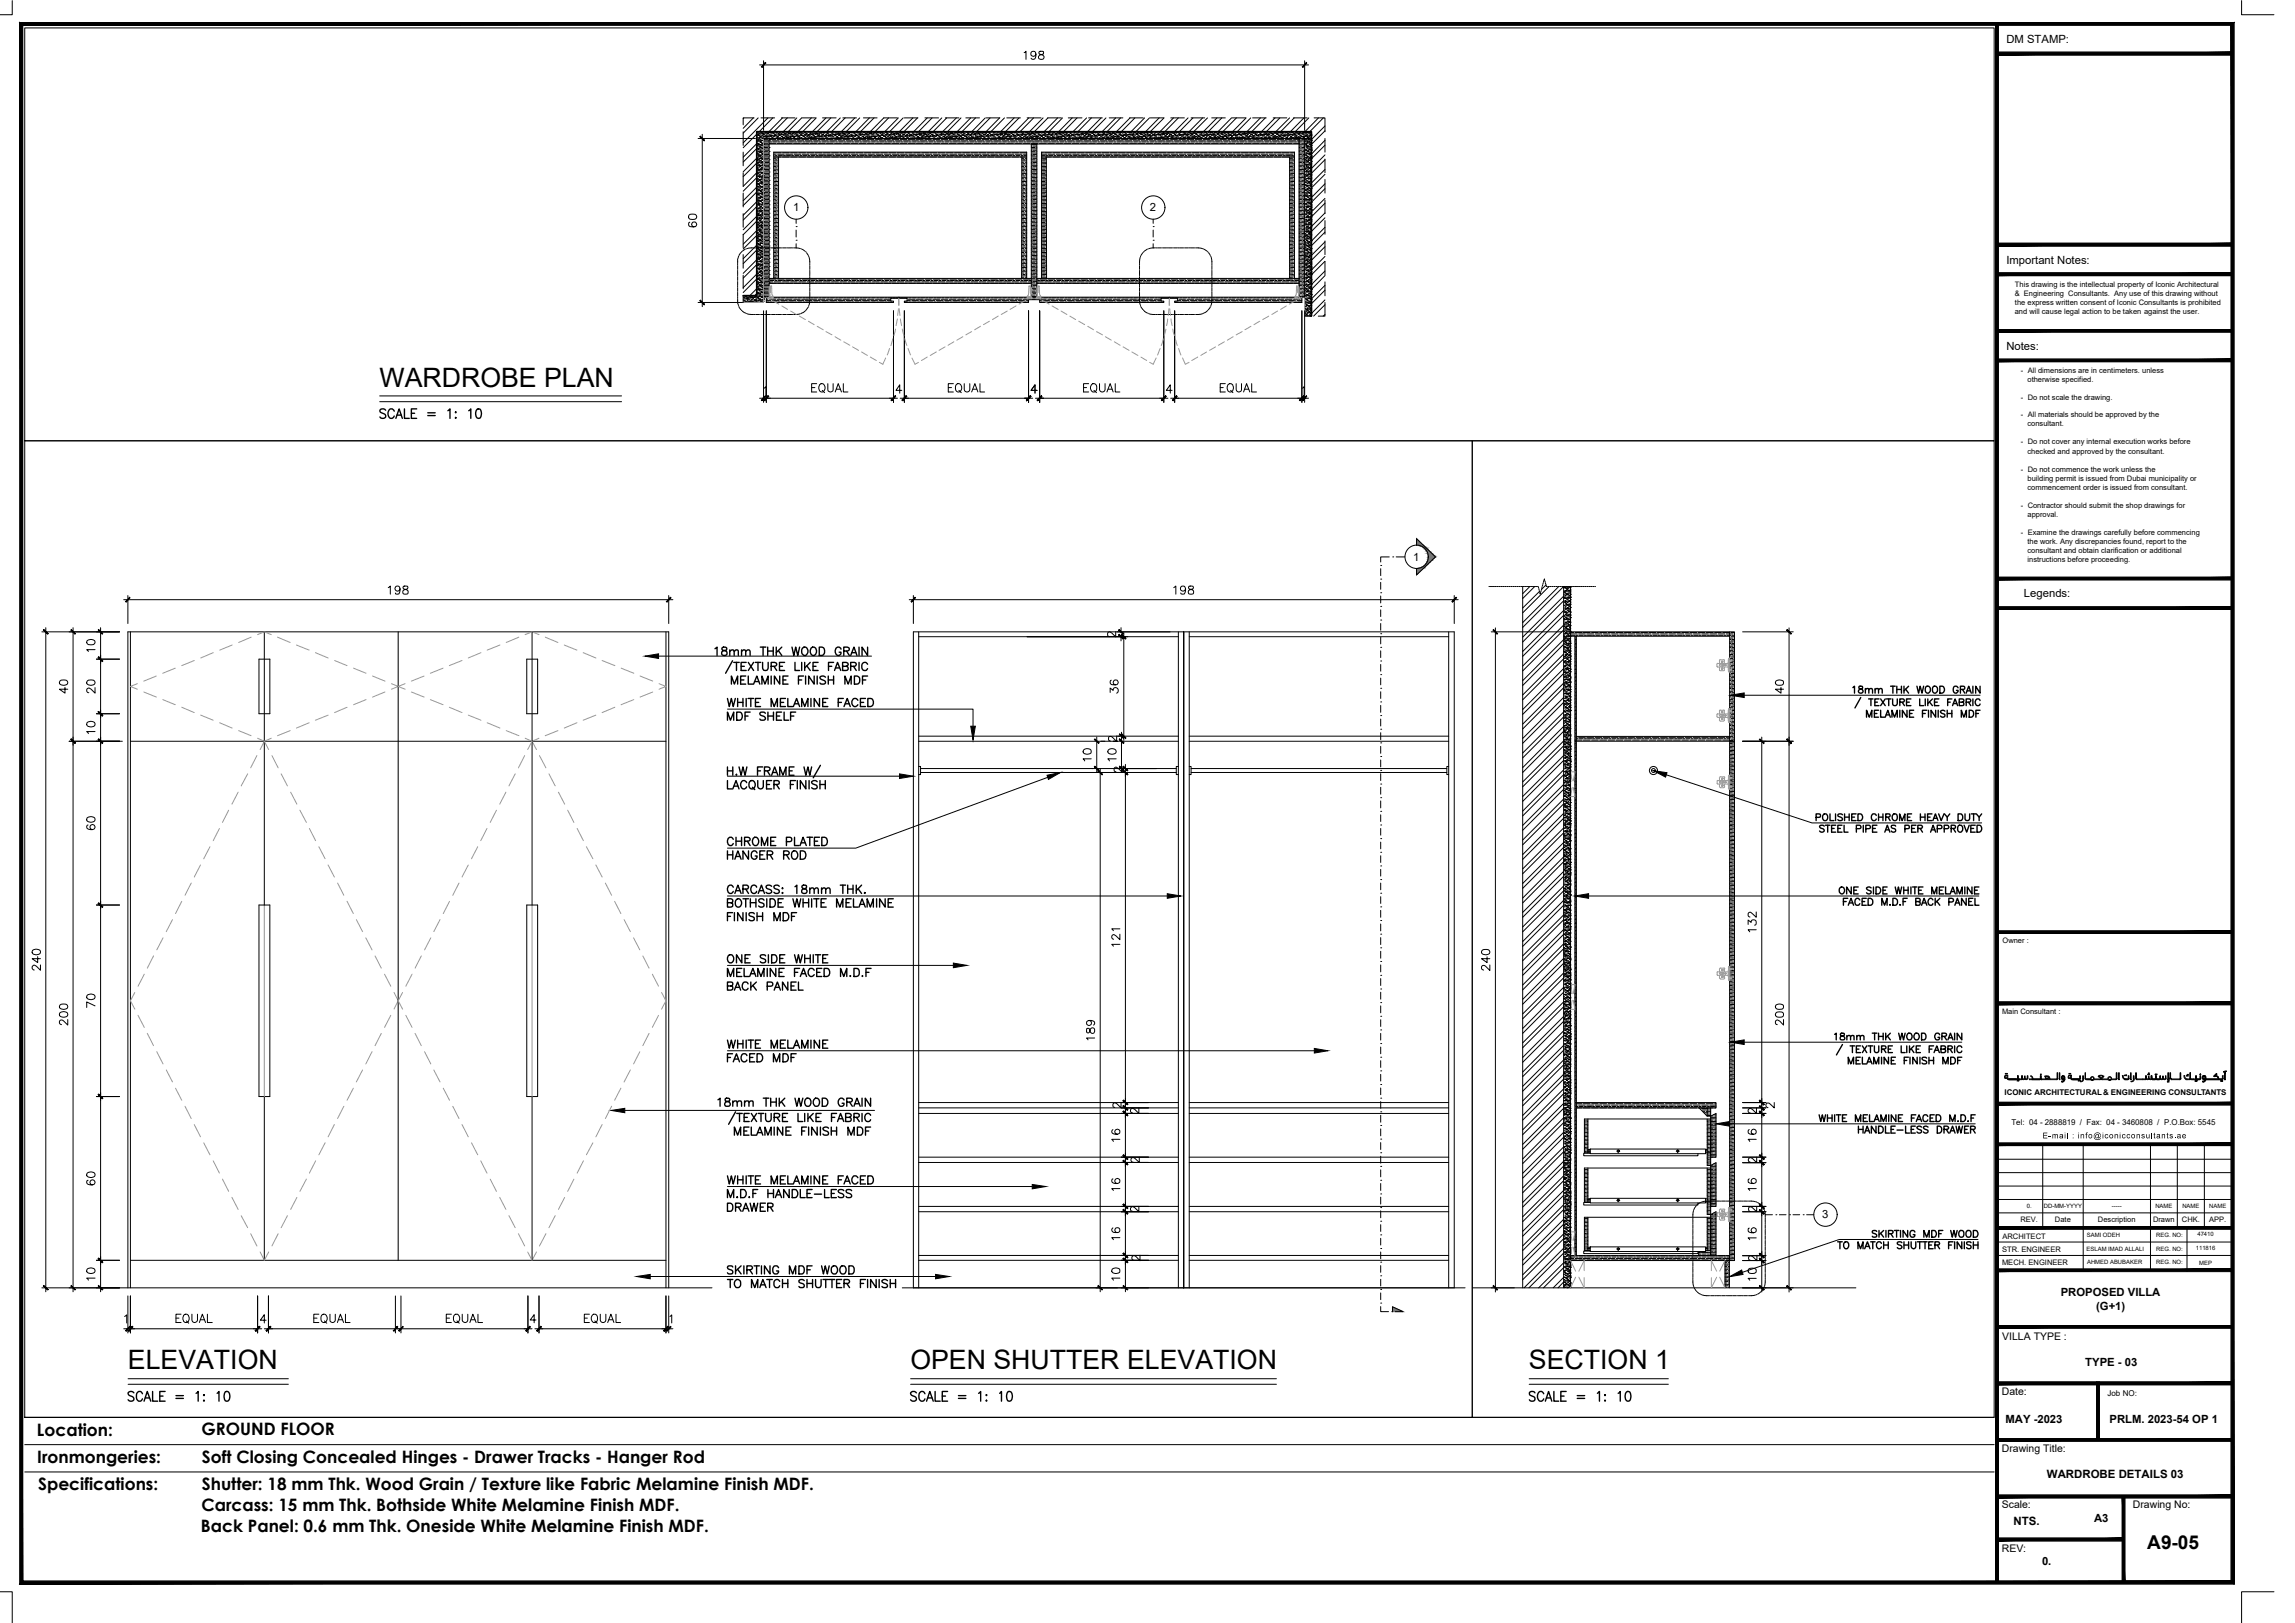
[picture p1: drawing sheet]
<svg xmlns="http://www.w3.org/2000/svg" width="420mm" height="297mm" viewBox="0 0 420 297" stroke-linecap="round" stroke-linejoin="round" font-family="sans-serif">
<defs><g id="words">
<g font-size="4.9">
<text x="69.5" y="70.8">WARDROBE PLAN</text>
<text x="23.4" y="250.6">ELEVATION</text>
<text x="166.7" y="250.6">OPEN SHUTTER ELEVATION</text>
<text x="279.9" y="250.6">SECTION 1</text>
</g>
<text font-size="3.5" x="393.1" y="283.6">A9-05</text>
<g font-size="3.1">
<text x="6.8" y="262.7">Location:</text>
<text x="36.9" y="262.7">GROUND FLOOR</text>
<text x="6.8" y="267.7">Ironmongeries:</text>
<text x="37" y="267.7">Soft Closing Concealed Hinges - Drawer Tracks - Hanger Rod</text>
<text x="7" y="272.7">Specifications:</text>
<text x="37" y="272.7">Shutter: 18 mm Thk. Wood Grain / Texture like Fabric Melamine Finish MDF.</text>
<text x="36.8" y="280.4">Back Panel: 0.6 mm Thk. Oneside White Melamine Finish MDF.</text>
<text x="36.9" y="276.6">Carcass: 15 mm Thk. Bothside White Melamine Finish MDF.</text>
</g>
<g font-size="2.1">
<text x="367.3" y="7.8">DM STAMP:</text>
<text x="145.2" y="38.7">1</text>
<text x="210.5" y="38.7">2</text>
<text x="367.3" y="48.2">Important Notes:</text>
<text x="367.3" y="64">Notes:</text>
<text x="258.7" y="102.6">1</text>
<text x="370.5" y="109.3">Legends:</text>
<text x="333.6" y="223">3</text>
<text x="377.3" y="237.2">PROPOSED VILLA</text>
<text x="383.8" y="239.7">(G+1)</text>
<text x="381.8" y="250">TYPE - 03</text>
<text x="367.2" y="260.4">MAY -2023</text>
<text x="386.2" y="260.4">PRLM. 2023-54 OP 1</text>
<text x="374.7" y="270.5">WARDROBE DETAILS 03</text>
<text x="368.6" y="279">NTS.</text>
<text x="383.4" y="278.6">A3</text>
<text x="373.8" y="286.5">0.</text>
</g>
<g font-size="1.9">
<text x="366.6" y="245.3">VILLA TYPE :</text>
<text x="366.5" y="255.3">Date:</text>
<text x="366.5" y="265.7">Drawing Title:</text>
<text x="366.5" y="276">Scale:</text>
<text x="390.5" y="276">Drawing No:</text>
<text x="366.5" y="284">REV:</text>
</g>
<g font-size="1.5">
<text x="368.3" y="205.9">Tel: 04 - 2888819 / Fax: 04 - 3460808 / P.O.Box: 5545</text>
<text x="373.9" y="208.4">E-mail : info@iconicconsultants.ae</text>
<text x="385.8" y="255.5">Job NO:</text>
</g>
<g font-size="1.4">
<text x="368.9" y="52.4">This drawing is the intellectual property of Iconic Architectural</text>
<text x="368.9" y="54.1">&amp; Engineering Consultants. Any use of this drawing without</text>
<text x="368.9" y="57.4">and will cause legal action to be taken against the user.</text>
<text x="368.9" y="55.7">the express written consent of Iconic Consultants is prohibited</text>
<text x="370" y="68.2">- All dimensions are in centimeters. unless</text>
<text x="371.2" y="69.8">otherwise specified.</text>
<text x="370" y="73.1">- Do not scale the drawing.</text>
<text x="370" y="76.4">- All materials should be approved by the</text>
<text x="370" y="81.4">- Do not cover any internal execution works before</text>
<text x="371.2" y="78">consultant.</text>
<text x="371.2" y="83">checked and approved by the consultant.</text>
<text x="370" y="86.3">- Do not commence the work unless the</text>
<text x="371.2" y="88">building permit is issued from Dubai municipality or</text>
<text x="371.2" y="89.6">commencement order is issued from consultant.</text>
<text x="370" y="92.9">- Contractor should submit the shop drawings for</text>
<text x="371.2" y="94.6">approval.</text>
<text x="370" y="97.9">- Examine the drawings carefully before commencing</text>
<text x="371.2" y="99.5">the work. Any discrepancies found, report to the</text>
<text x="371.2" y="101.2">consultant and obtain clarification or additional</text>
<text x="371.2" y="102.8">instructions before proceeding.</text>
<text x="366.6" y="172.7">Owner :</text>
<text x="366.5" y="185.7">Main Consultant :</text>
<text x="367" y="200.4">ICONIC ARCHITECTURAL&amp; ENGINEERING CONSULTANTS</text>
<text x="366.6" y="226.7">ARCHITECT</text>
<text x="369.9" y="223.7">REV.</text>
<text x="376.2" y="223.7">Date</text>
<text x="384.1" y="223.7">Description</text>
<text x="394.2" y="223.7">Drawn</text>
<text x="399.5" y="223.7">CHK.</text>
<text x="404.5" y="223.7">APP.</text>
<text x="366.5" y="231.6">MECH. ENGINEER</text>
<text x="366.5" y="229.1">STR. ENGINEER</text>
</g>
<g font-size="1.1">
<text x="371.1" y="221.1">0.</text>
<text x="374.2" y="221.1">DD-MM-YYYY</text>
<text x="386.6" y="221.1">-----</text>
<text x="394.6" y="221.1">NAME</text>
<text x="399.5" y="221.1">NAME</text>
<text x="404.5" y="221.1">NAME</text>
<text x="382.1" y="226.4">SAMI ODEH</text>
<text x="394.8" y="226.5">REG. NO:</text>
<text x="402.3" y="226.3">47410</text>
<text x="382" y="228.9">ESLAM IMAD ALLALI</text>
<text x="382.1" y="231.3">AHMED ABUBAKER</text>
<text x="394.8" y="231.4">REG. NO:</text>
<text x="394.8" y="228.9">REG. NO:</text>
<text x="402" y="228.8">111816</text>
<text x="402.6" y="231.5">MEP</text>
</g>
</g></defs>
<!-- layer: DIM IN -->
<g fill="none" stroke="#000" stroke-width=".18">
<path d="M139.1 11.9h100.5M139.8 11.1v12.8M187.5 9.6l.3-.2v1.5M189.7 9.9a.49 .49 0 0 1-.7 .4 .49 .49 0 0 1-.3-.7 .49 .49 0 0 1 .7-.2 .94 .94 0 0 1-.2 1.5l-.4-.2M190.3 9.4v.5l.4 .1a.43 .43 0 0 1 .4 .4 .43 .43 0 0 1-.3 .5 .55 .55 0 0 1-.7-.3 .75 .75 0 0 1 .9-.7l.1-.3a.56 .56 0 0 0-.8-.2zM238.8 11.1v12.8M126.1 39.4l.6-.2a.61 .61 0 0 1 .9 .5 .85 .85 0 0 1-1.5 0zM127.8 25.3h10.5M128.6 24.6v31.5M126.3 40.7l-.2 .1a.57 .57 0 0 0 .2 .7 1.16 1.16 0 0 0 1.2-.2 .45 .45 0 0 0-.2-.6 .45 .45 0 0 0-.6 .3 .45 .45 0 0 0 .3 .5M127.8 55.4h11M139.8 56.9v16.7"/>
<path d="M140.3 56.9v16.7M163.6 56.9v16.7M165.6 56.9v16.7M188.3 56.9v16.7M190.3 56.9v16.7M213.1 56.9v16.7M215.1 56.9v16.7M238.3 56.9v16.7M238.8 56.9v16.7M139.1 72.9h25.2M139.9 71.1l.4-.3v1.4M148.6 70.9h.6"/>
<path d="M149.5 70.2h-.9v1.5h.9M150 70.4a.69 .69 0 0 1 1 .2 .69 .69 0 0 1-.1 .9 .61 .61 0 0 1-.8 .1 .61 .61 0 0 1-.2-.8zM150.5 71.4l.5 .5M151.6 70.2v1.1a.49 .49 0 0 0 .4 .4 .49 .49 0 0 0 .5-.4v-1.1M152.9 71.7l.6-1.5 .6 1.5M153.1 71.2h.7M154.4 70.2v1.5h.8M164.8 72.9h24.3M165.1 71.4h-1.1l.7-1v1.6M173.6 70.9h.6M174.5 70.2h-.9v1.5h.9M175 70.4a.69 .69 0 0 1 1 .2 .69 .69 0 0 1-.1 .9 .61 .61 0 0 1-.8 .1 .61 .61 0 0 1-.2-.8z"/>
<path d="M175.6 71.4l.4 .5M176.5 70.2v1.1a.52 .52 0 0 0 .5 .4 .52 .52 0 0 0 .5-.4v-1.1M177.9 71.7l.6-1.5 .5 1.5M178.1 71.2h.7M179.4 70.2v1.5h.9M189.6 72.9h24.2M189.9 71.4h-1.1l.7-1v1.6M198.4 70.9h.5M199.3 70.2h-.9v1.5h.9M199.8 70.4a.61 .61 0 0 1 .8 0 .61 .61 0 0 1 .2 .7 .57 .57 0 0 1-.6 .7 .57 .57 0 0 1-.6-.7zM200.3 71.4l.4 .5M201.3 70.2v1.1a.52 .52 0 0 0 .5 .4 .52 .52 0 0 0 .5-.4v-1.1"/>
<path d="M202.6 71.7l.6-1.5 .6 1.5M202.9 71.2h.7M204.2 70.2v1.5h.8M214.3 72.9h25.3M214.6 71.4h-1.1l.7-1v1.6M223.4 70.9h.5M224.3 70.2h-.9v1.5h.9M224.8 70.4a.63 .63 0 0 1 .8 0 .63 .63 0 0 1 .2 .7 .57 .57 0 0 1-.6 .7 .57 .57 0 0 1-.5-.7zM225.3 71.4l.4 .5M226.3 70.2v1.1a.49 .49 0 0 0 .5 .4 .49 .49 0 0 0 .5-.4v-1.1M227.7 71.7l.5-1.5 .6 1.5M227.9 71.2h.7"/>
<path d="M229.2 70.2v1.5h.8M238.4 71.1l.4-.3v1.4M7.7 115.6h14.2M8.4 114.9v121.5M13.4 114.9v121.5M16 117.2a.97 .97 0 0 1 1.4 .3v.1a.89 .89 0 0 1-1.5 0zM17.4 118.9h-1.5l.3 .3M18.4 114.9v121.5M22.6 109.8h100.6M23.4 109v5.1M71.1 107.6l.4-.3v1.4M73.2 107.8a.47 .47 0 0 1-.6 .4 .47 .47 0 0 1-.2-.7 .47 .47 0 0 1 .8 0 1.35 1.35 0 0 1-.2 1.2 .46 .46 0 0 1-.6-.2"/>
<path d="M73.9 107.3v.5l.4 .1a.43 .43 0 0 1 .4 .4 .43 .43 0 0 1-.3 .4l-.6-.1a.57 .57 0 0 1 .1-.6 .57 .57 0 0 1 .6-.2l.2-.3a.64 .64 0 0 0-.8-.2zM122.4 109v5.1M166.5 109.8h100.5M167.2 109v5.1M188 116.5h18.5M204.3 115.6v1l-.8-.7a.43 .43 0 0 0-.7-.1v.6l.3 .1M204.5 115.6h9.7M205.2 114.9v.7M205.2 116.5v.8M205.7 115.8v19.7M214.9 107.6l.4-.3v1.4M217 107.8a.47 .47 0 0 1-.6 .4 .47 .47 0 0 1-.2-.7 .47 .47 0 0 1 .8 0 1.35 1.35 0 0 1-.2 1.2h-.6v-.2"/>
<path d="M217.7 107.3v.5l.4 .1a.43 .43 0 0 1 .4 .4 .43 .43 0 0 1-.3 .4l-.6-.1a.57 .57 0 0 1 .1-.6 .57 .57 0 0 1 .5-.2h.2l.1-.3a.64 .64 0 0 0-.8-.2zM266.2 109v5.1M273 115.6h13M273.8 114.9v121.6M319 115.6h9.3M327.5 114.9v121.6M11 124.7l.6-.3a.61 .61 0 0 1 .8 .6 .89 .89 0 0 1-1.5 0zM11.9 125.8v1.1l-1-.8h1.5M12.7 135.7h9.7M16 132.2a.97 .97 0 0 1 1.4 .2v.2a.89 .89 0 0 1-1.5 0zM16 124.7l.6-.3a.61 .61 0 0 1 .8 .6 .89 .89 0 0 1-1.5 0zM17.4 133.9h-1.5l.3 .4"/>
<path d="M17.4 125.8v1.1l-.7-.8a.44 .44 0 0 0-.8 0 .44 .44 0 0 0 .3 .7h.1M17.7 130.6h4.2M17.7 120.6h4.2M198.4 137.3a.87 .87 0 0 1 1.4 .2l-.1 .3a.97 .97 0 0 1-1.4-.2zM199.8 138.9h-1.5l.3 .4M200.8 134.9v6.5M201.5 135.7h.8M202.9 137.3a.85 .85 0 0 1 1.4 .3 .89 .89 0 0 1-1.5 0zM203.2 126.7v-.8l.6 .5a.5 .5 0 0 1 .8-.4 .5 .5 0 0 1-.2 .9M203.5 124.5l-.2 .1a.57 .57 0 0 0 .2 .7 1.16 1.16 0 0 0 1.1-.2 .45 .45 0 0 0-.2-.6 .45 .45 0 0 0-.6 .3 .45 .45 0 0 0 .4 .5M203.8 135.7h.8M204.3 138.9h-1.5l.3 .4"/>
<path d="M204.4 134.7v1l-1-.9a.44 .44 0 0 0-.5 .3 .44 .44 0 0 0 .3 .5h.1M204.6 134.7h.4M205.3 134v.7M205.3 134.9v6.5M206 139.9v96.5M319 135.7h9.3M322.5 134.9v101.6M325.1 124.7a1.16 1.16 0 0 1 1.4 0 .57 .57 0 0 1-.2 .7h-.4a.61 .61 0 0 1-.9-.5zM326.1 125.8v1.1l-1.1-.8h1.5M16 149.7a.97 .97 0 0 1 1.4 .2v.2a.89 .89 0 0 1-1.5 0zM16.1 151h-.1a.47 .47 0 0 0 .2 .8 .88 .88 0 0 0 1.2-.4 .46 .46 0 0 0-.4-.5 .46 .46 0 0 0-.5 .4 .46 .46 0 0 0 .4 .5M199.9 140.7h.1"/>
<path d="M200.7 141.4h4.6M201.4 140.7v95.7M204.6 140.7h7.2M205.4 140.3v1l-.7-.7a.47 .47 0 0 0-.7-.1v.6l.3 .2M6 173.9a.99 .99 0 0 1 1.4 .2v.2a.89 .89 0 0 1-1.5 0zM6.9 175.1v1.1l-1-.7h1.5M7.4 176.6v1l-.7-.7a.44 .44 0 0 0-.4-.3 .44 .44 0 0 0-.4 .3v.3l.4 .3M17.7 165.6h4.2M205 172.8h-1.5l.3 .4M205 171v1l-.7-.7a.44 .44 0 0 0-.6-.2l-.2 .5 .4 .3M205 170h-1.5l.3 .3M271.3 174l.6-.2a.61 .61 0 0 1 .9 .5 .89 .89 0 0 1-1.6 0z"/>
<path d="M272.2 175.1v1.1l-1-.7h1.6M272.8 176.6v1l-1-.9h-.3l-.3 .2v.3l.4 .3M320 169.2v-.8l.6 .4a.5 .5 0 0 1 .8-.4 .5 .5 0 0 1-.2 .9M321.5 170.2h-1.5l.3 .3M321.5 166.9v1l-1-1-.3 .1-.2 .5 .4 .3M11 185.4a.97 .97 0 0 1 1.4 .2v.1a.89 .89 0 0 1-1.5 0zM11 184l.6-.2a.61 .61 0 0 1 .8 .5 .89 .89 0 0 1-1.5 0zM12.4 186.6v1l-.9-.9h-.3l-.3 .2v.3l.4 .3M16 182.1a.97 .97 0 0 1 1.4 .3v.1a.89 .89 0 0 1-1.5 0zM17.4 184.1l-1.5-.7v1M199 188.2a.53 .53 0 0 0 .3 .8l.2-.2a.55 .55 0 0 1 .2-.6 .55 .55 0 0 1 .6 0l.1 .3a.55 .55 0 0 1-.3 .6 .81 .81 0 0 1-.7-.9zM199.4 186.8a.47 .47 0 0 1 .4 .6 .47 .47 0 0 1-.7 .2 .47 .47 0 0 1 0-.8 .8 .8 0 0 1 1.3 .5l-.2 .3"/>
<path d="M200.4 190h-1.5l.3 .3M325.1 185.4l.2-.2h1a.51 .51 0 0 1 0 .9l-.4 .1a.61 .61 0 0 1-.9-.6zM325.1 184a1.16 1.16 0 0 1 1.4 0 .57 .57 0 0 1-.2 .7h-.4a.61 .61 0 0 1-.9-.5zM326.5 186.6v1l-.7-.7-.3-.2-.3 .1-.2 .2 .2 .5h.2M16 214.7a.97 .97 0 0 1 1.4 .2v.2a.89 .89 0 0 1-1.5 0zM16.1 216l-.1 .1a.47 .47 0 0 0 .2 .7 .88 .88 0 0 0 1.2-.4 .46 .46 0 0 0-.4-.5 .46 .46 0 0 0-.5 .5 .46 .46 0 0 0 .4 .5M17.7 200.7h4.2M203.8 215.8a.41 .41 0 0 0-.2 .6 .86 .86 0 0 0 1.4-.2 .46 .46 0 0 0-.4-.5 .46 .46 0 0 0-.5 .4 .46 .46 0 0 0 .5 .5M203.8 206.7a.41 .41 0 0 0-.3 .5 .41 .41 0 0 0 .3 .3 .82 .82 0 0 0 1.2-.3 .46 .46 0 0 0-.4-.5 .46 .46 0 0 0-.5 .4 .46 .46 0 0 0 .5 .5M205 217.5h-1.5l.3 .4M205 208.5h-1.5l.3 .4M205.2 201.8v1l-.7-.8a.43 .43 0 0 0-.7 0v.6l.3 .1"/>
<path d="M205.3 212.8h5M205.3 211.8h5M205.3 203.8h5M205.3 202.8h5M205.3 201.8h5M208.5 202.8v1l-.7-.7a.44 .44 0 0 0-.8-.1 .44 .44 0 0 0 .3 .7M208.6 211.8v1l-1-.9h-.4l-.1 .2v.3l.3 .3M319 211.8h4.3M319 203.8h4.3M319 202.8h4.3M319 201.8h4.3M319 212.8h4.3"/>
<path d="M320.3 215.8h-.2a.48 .48 0 0 0 .2 .7 .84 .84 0 0 0 1.2-.3 .46 .46 0 0 0-.4-.5 .46 .46 0 0 0-.5 .4 .46 .46 0 0 0 .4 .5M320.3 206.7l-.2 .1a.54 .54 0 0 0 .2 .7 1.23 1.23 0 0 0 1.2-.1 .47 .47 0 0 0-.2-.7 .47 .47 0 0 0-.7 .3 .47 .47 0 0 0 .4 .6M321.5 217.5h-1.5l.3 .4M321.5 208.5h-1.5l.3 .4M321.6 202.8v1l-.8-.7a.44 .44 0 0 0-.4-.3 .44 .44 0 0 0-.4 .3l.1 .5 .3 .1M321.6 211.8v1l-.7-.7a.44 .44 0 0 0-.7-.1 .44 .44 0 0 0 .2 .7h.1M324.8 201.8v1l-.9-.9h-.4l-.2 .2v.3l.4 .3M7.7 235.7h14.2M16 232.3a.94 .94 0 0 1 1.4 .2v.1a.89 .89 0 0 1-1.5 0zM17.4 233.9h-1.5l.3 .4M17.7 230.7h4.2M23.4 237.2v6.8"/>
<path d="M23.9 237.2v6.8M47.2 237.2v6.8M49.1 237.2v6.8M72.4 237.2v6.8M73.4 237.2v6.8M96.6 237.2v6.8M98.7 237.2v6.8M121.9 237.2v6.8M122.4 237.2v6.8M200.7 235.7h3.9M203.6 232.3a1.16 1.16 0 0 1 1.4 0 .55 .55 0 0 1-.2 .7 .7 .7 0 0 1-.9 .1 .7 .7 0 0 1-.3-.8zM203.8 224.7a.43 .43 0 0 0-.2 .7l.2 .1a.87 .87 0 0 0 1.2-.3 .46 .46 0 0 0-.4-.5 .46 .46 0 0 0-.5 .4 .46 .46 0 0 0 .5 .5"/>
<path d="M205 233.9h-1.5l.3 .4M205 226.5h-1.5l.3 .4M205.3 235.7h5M205.3 230.7h5M205.3 229.8h5M205.3 221.8h5M205.3 220.8h5M208.5 220.8v1l-.7-.7a.44 .44 0 0 0-.5-.3 .44 .44 0 0 0-.3 .3l.1 .5 .2 .1M208.7 229.7v1l-.7-.7-.4-.2-.3 .1-.1 .2 .1 .4 .3 .2M273 235.7h4.2M319 235.7h9.3M319 221.8h4.3"/>
<path d="M319 220.8h4.3M319 230.7h4.3M319 229.8h4.3M320.1 232.3l.6-.2a.61 .61 0 0 1 .8 .5 .79 .79 0 0 1-1.2 .4 .54 .54 0 0 1-.2-.7zM320.3 224.8a.46 .46 0 0 0-.2 .6 .92 .92 0 0 0 1.4-.2 .46 .46 0 0 0-.4-.5 .46 .46 0 0 0-.5 .4 .46 .46 0 0 0 .4 .5M321.5 234h-1.5l.3 .3M321.5 226.6h-1.5l.3 .3M321.6 220.8v1l-.9-.9h-.4l-.2 .5 .4 .3M321.6 229.7v1l-.7-.7a.44 .44 0 0 0-.4-.2 .44 .44 0 0 0-.4 .3l.2 .5 .2 .1M22.6 243.2h25.3M22.8 240.9l.4-.2v1.4M32.2 241.2h.6"/>
<path d="M33.1 240.5h-.9v1.5h.9M33.6 240.7a.63 .63 0 0 1 .8 0 .63 .63 0 0 1 .2 .8 .57 .57 0 0 1-.5 .6 .57 .57 0 0 1-.6-.6zM34.1 241.8l.4 .4M35.1 240.5v1.1a.52 .52 0 0 0 .5 .5 .52 .52 0 0 0 .6-.5v-1.1M36.5 242l.5-1.5 .6 1.5M36.7 241.5h.7M38 240.5v1.5h.9M48.4 243.2h49M48.7 241.6h-1l.7-1v1.5M57.4 241.2h.6M58.4 240.5h-1v1.5h1M58.9 240.7a.69 .69 0 0 1 1 .2 .69 .69 0 0 1-.2 .9 .61 .61 0 0 1-.8 .1 .61 .61 0 0 1-.1-.8z"/>
<path d="M59.4 241.8l.4 .4M60.4 240.5v1.1a.49 .49 0 0 0 .5 .5 .49 .49 0 0 0 .5-.5v-1.1M61.8 242l.5-1.5 .6 1.5M62 241.5h.7M63.2 240.5v1.5h.9M81.7 241.2h.6M82.6 240.5h-.9v1.5h.9M83.3 240.6a.72 .72 0 0 1 .8 .3 .72 .72 0 0 1-.1 .9 .61 .61 0 0 1-.8 .1 .61 .61 0 0 1-.2-.8zM83.7 241.8l.4 .4M84.6 240.5l.1 1.3a.52 .52 0 0 0 .5 .2 .52 .52 0 0 0 .4-.4v-1.1M86 242l.6-1.5 .6 1.5M86.2 241.5h.8"/>
<path d="M87.5 240.5v1.5h.8M97.9 243.2h25.3M98.1 241.6h-1l.7-1v1.5M107 241.2h.5M107.9 240.5h-.9v1.5h.9M108.5 240.6a.69 .69 0 0 1 .8 .2 .69 .69 0 0 1 0 .9 .56 .56 0 0 1-.6 .4 .56 .56 0 0 1-.5-.6v-.4zM108.9 241.8l.4 .4M109.9 240.5v1.1a.52 .52 0 0 0 .5 .5 .52 .52 0 0 0 .5-.5v-1.1M111.3 242l.5-1.5 .6 1.5M111.5 241.5h.7M112.8 240.5v1.5h.8M122.6 240.9l.4-.2v1.4"/>
</g>
<!-- layer: WALL-01 -->
<g fill="#000" stroke="#000" stroke-width=".18">
<path d="M140.1 11.5l-.6 .8 .7-.8zM140.1 11.5l-.6 .8-.1-.1z"/>
<path d="M238.4 12.2l.1 .1 .7-.8zM239.2 11.5l-.7 .8z"/>
<path d="M128.1 25l.8 .8zM128.1 25l.1-.1 .7 .8z"/>
<path d="M128.2 54.9l-.1 .1 .8 .7zM128.1 55l.8 .8z"/>
<path d="M140.1 72.5l-.7 .7 .1 .1zM140.1 72.5h.1l-.7 .8z"/>
<path d="M140.6 72.5l-.6 .8 .7-.8zM139.9 73.2l.7-.7-.6 .8z"/>
<path d="M140.6 72.5l-.6 .8 .7-.8zM139.9 73.2l.7-.7-.6 .8z"/>
<path d="M163.2 73.2v.1l.7-.8zM163.9 72.5l-.7 .8z"/>
<path d="M163.2 73.2v.1l.7-.8zM163.9 72.5l-.7 .8z"/>
<path d="M165.9 72.5l-.7 .8 .8-.8zM165.1 73.2l.8-.7-.7 .8z"/>
<path d="M165.9 72.5l-.7 .8 .8-.8zM165.1 73.2l.8-.7-.7 .8z"/>
<path d="M188.6 72.5l-.6 .8zM188.6 72.5h.1l-.7 .8z"/>
<path d="M188.6 72.5l-.6 .8zM188.6 72.5h.1l-.7 .8z"/>
<path d="M188.6 72.5l-.6 .8zM188.6 72.5h.1l-.7 .8z"/>
<path d="M190.7 72.5l-.7 .8zM190.7 72.5l-.7 .8-.1-.1z"/>
<path d="M190.7 72.5l-.7 .8zM190.7 72.5l-.7 .8-.1-.1z"/>
<path d="M190.7 72.5l-.7 .8zM190.7 72.5l-.7 .8-.1-.1z"/>
<path d="M212.6 73.2l.1 .1 .7-.8zM213.4 72.5h.1l-.8 .8z"/>
<path d="M212.6 73.2l.1 .1 .7-.8zM213.4 72.5h.1l-.8 .8z"/>
<path d="M215.4 72.5l-.6 .8 .7-.8zM215.4 72.5l-.6 .8-.1-.1z"/>
<path d="M215.4 72.5l-.6 .8 .7-.8zM215.4 72.5l-.6 .8-.1-.1z"/>
<path d="M237.9 73.2l.1 .1 .7-.8zM238.7 72.5h.1l-.8 .8z"/>
<path d="M237.9 73.2l.1 .1 .7-.8zM238.7 72.5h.1l-.8 .8z"/>
<path d="M239.2 72.5l-.7 .8zM239.2 72.5l-.7 .8-.1-.1z"/>
<path d="M8 115.3l.7 .8 .1-.1zM8 115.3v-.1l.8 .8z"/>
<path d="M13 115.3l.7 .8 .1-.1zM13 115.2l.8 .8z"/>
<path d="M18 115.3l.7 .8 .1-.1zM18 115.3l.1-.1 .7 .8z"/>
<path d="M23.7 109.3l-.6 .9zM23.7 109.3l-.6 .9-.1-.1z"/>
<path d="M122.8 109.3l-.8 .8 .1 .1zM122.8 109.3l.1 .1-.8 .8z"/>
<path d="M167.5 109.3l-.6 .9 .7-.8zM167.5 109.3l-.6 .9-.1-.1z"/>
<path d="M204.9 115.2l-.1 .1 .9 .7zM204.8 115.3l.9 .7-.1 .1z"/>
<path d="M204.8 116.2l.8 .8 .1-.1zM204.8 116.2l.1-.1 .8 .8z"/>
<path d="M205.3 116.2l.8 .8zM205.3 116.2l.1-.1 .7 .8z"/>
<path d="M266.6 109.3l-.8 .8 .1 .1zM266.6 109.3l.1 .1-.8 .8z"/>
<path d="M273.3 115.3l.8 .8 .1-.1zM273.3 115.3l.1-.1 .8 .8z"/>
<path d="M327.1 115.3l.8 .8 .1-.1zM327.1 115.3l.1-.1 .8 .8z"/>
<path d="M13 135.2l.8 .8zM13 135.3l.8 .7h-.1z"/>
<path d="M13 135.3l.7 .7h.1zM13 135.2l.8 .8z"/>
<path d="M18.1 135.2l-.1 .1 .8 .7zM18 135.3l.8 .7h-.1z"/>
<path d="M18 130.3l.8 .7zM18 130.3l.8 .7h-.1z"/>
<path d="M18.1 120.2l-.1 .1 .8 .7zM18 120.3l.8 .7-.1 .1z"/>
<path d="M18 135.3l.7 .7h.1zM18 135.3l.1-.1 .7 .8z"/>
<path d="M18 130.3l.7 .7h.1zM18 130.3l.8 .7z"/>
<path d="M18 120.3l.7 .8 .1-.1zM18 120.3l.1-.1 .7 .8z"/>
<path d="M200.4 135.3l.7 .7h.1zM200.4 135.2l.8 .8-.8-.7z"/>
<path d="M205 134.3l.7 .8zM204.9 134.4l.8 .7v.1z"/>
<path d="M205.4 134.3l-.1 .1 .8 .7zM205.3 134.4l.8 .8z"/>
<path d="M204.9 135.3l.8 .7zM205 135.2l.7 .8z"/>
<path d="M204.9 135.3l.8 .7zM205 135.2l.7 .8z"/>
<path d="M322.1 135.3l.8 .8 .1-.1zM322.1 135.3l.1-.1 .8 .8z"/>
<path d="M327.2 135.2l-.1 .1 .9 .7zM327.1 135.3l.9 .7-.1 .1z"/>
<path d="M327.1 135.3l.8 .8 .1-.1zM327.1 135.3l.1-.1 .8 .8z"/>
<path d="M200.4 140.2v.1l.8 .7zM200.4 140.3l.8 .7-.1 .1z"/>
<path d="M201 141.1l.8 .7zM201.1 141l.7 .7-.8-.6z"/>
<path d="M205 140.2l.7 .8zM204.9 140.3l.8 .7v.1z"/>
<path d="M205.7 140.2l-.1 .1 .9 .7zM205.6 140.3l.9 .7-.1 .1z"/>
<path d="M205.6 141.1l.8 .7 .1-.1zM205.7 141l.8 .7-.9-.6z"/>
<path d="M205.6 141.1l.8 .7 .1-.1zM205.7 141l.8 .7-.9-.6z"/>
<path d="M18.1 165.3h-.1l.8 .7zM18 165.3l.8 .7-.1 .1z"/>
<path d="M18 165.3l.7 .8 .1-.1zM18 165.3h.1l.7 .7z"/>
<path d="M18.1 200.3h-.1l.8 .7zM18 200.3l.8 .7-.1 .1z"/>
<path d="M18 200.3l.7 .8 .1-.1zM18 200.3h.1l.7 .7z"/>
<path d="M205.7 211.4h-.1l.9 .7zM205.6 211.4l.9 .7-.1 .1z"/>
<path d="M205.7 211.4h-.1l.9 .7zM205.6 211.4l.9 .7-.1 .1z"/>
<path d="M205.7 202.3l-.1 .1 .9 .7zM205.6 202.4l.9 .7-.1 .1z"/>
<path d="M205.7 201.4l-.1 .1 .9 .6zM205.6 201.5l.9 .6-.1 .1z"/>
<path d="M205.7 201.4l-.1 .1 .9 .6zM205.6 201.5l.9 .6-.1 .1z"/>
<path d="M205.6 212.5l.8 .7 .1-.1zM205.6 212.5l.1-.1 .8 .7z"/>
<path d="M205.6 212.5l.8 .7 .1-.1zM205.6 212.5l.1-.1 .8 .7z"/>
<path d="M205.6 203.4l.8 .8 .1-.1zM205.6 203.4h.1l.8 .7z"/>
<path d="M205.6 203.4l.8 .8 .1-.1zM205.6 203.4h.1l.8 .7z"/>
<path d="M205.6 202.4l.8 .8 .1-.1zM205.6 202.4l.1-.1 .8 .8z"/>
<path d="M322.2 211.4h-.1l.9 .7zM322.1 211.4l.9 .7-.1 .1z"/>
<path d="M322.2 211.4h-.1l.9 .7zM322.1 211.4l.9 .7-.1 .1z"/>
<path d="M322.2 202.4l-.1 .1 .9 .6zM322.1 202.5l.9 .6-.1 .1z"/>
<path d="M322.2 201.4l-.1 .1 .9 .6zM322.1 201.5l.9 .6-.1 .1z"/>
<path d="M322.2 201.4l-.1 .1 .9 .6zM322.1 201.5l.9 .6-.1 .1z"/>
<path d="M322.1 212.5l.8 .7 .1-.1zM322.1 212.5l.1-.1 .8 .7z"/>
<path d="M322.1 212.5l.8 .7 .1-.1zM322.1 212.5l.1-.1 .8 .7z"/>
<path d="M322.1 203.4l.8 .8 .1-.1zM322.1 203.4h.1l.8 .7z"/>
<path d="M322.1 203.4l.8 .8 .1-.1zM322.1 203.4h.1l.8 .7z"/>
<path d="M322.1 202.5l.8 .7 .1-.1zM322.1 202.5l.1-.1 .8 .7z"/>
<path d="M8 235.3v.1l.8 .6zM8 235.4l.8 .6z"/>
<path d="M13 235.3l.8 .7zM13 235.4l.8 .6z"/>
<path d="M18 230.4l.8 .6-.7-.7zM18 230.4l.8 .6-.1 .1z"/>
<path d="M18.1 235.3l-.1 .1 .8 .6zM18 235.4l.8 .6z"/>
<path d="M18 230.4l.7 .7 .1-.1zM18 230.4l.1-.1 .7 .7z"/>
<path d="M201.1 235.3l-.1 .1 .8 .6zM201 235.4l.8 .6z"/>
<path d="M205.7 235.3l-.1 .1 .9 .6zM205.6 235.4l.9 .6z"/>
<path d="M205.7 229.3l-.1 .1 .9 .7zM205.6 229.4l.9 .7-.1 .1z"/>
<path d="M205.7 220.4l-.1 .1 .9 .6zM205.6 220.5l.9 .6-.1 .1z"/>
<path d="M205.7 220.4l-.1 .1 .9 .6zM205.6 220.5l.9 .6-.1 .1z"/>
<path d="M205.7 229.3l-.1 .1 .9 .7zM205.6 229.4l.9 .7-.1 .1z"/>
<path d="M205.6 230.4l.8 .7 .1-.1zM205.6 230.4l.1-.1 .8 .7z"/>
<path d="M205.6 221.4l.8 .8 .1-.1zM205.6 221.4l.1-.1 .8 .8z"/>
<path d="M205.6 221.4l.8 .8 .1-.1zM205.6 221.4l.1-.1 .8 .8z"/>
<path d="M205.6 230.4l.8 .7 .1-.1zM205.6 230.4l.1-.1 .8 .7z"/>
<path d="M273.4 235.3l-.1 .1 .9 .6zM273.3 235.4l.9 .6-.1 .1z"/>
<path d="M322.1 235.4l.9 .6-.8-.7zM322.1 235.4l.9 .6-.1 .1z"/>
<path d="M322.2 229.4l-.1 .1 .9 .6zM322.1 229.5l.9 .6-.1 .1z"/>
<path d="M322.2 229.4l-.1 .1 .9 .6zM322.1 229.5l.9 .6-.1 .1z"/>
<path d="M322.2 220.4l-.1 .1 .9 .6zM322.1 220.5l.9 .6-.1 .1z"/>
<path d="M322.2 220.4l-.1 .1 .9 .6zM322.1 220.5l.9 .6-.1 .1z"/>
<path d="M322.1 230.4l.8 .7 .1-.1zM322.1 230.4l.1-.1 .8 .7z"/>
<path d="M322.1 230.4l.8 .7 .1-.1zM322.1 230.4l.1-.1 .8 .7z"/>
<path d="M322.1 221.5l.8 .7 .1-.1zM322.1 221.5l.1-.1 .8 .7z"/>
<path d="M322.1 221.5l.8 .7 .1-.1zM322.1 221.5l.1-.1 .8 .7z"/>
<path d="M327.2 235.3l-.1 .1 .9 .6zM327.1 235.4l.9 .6-.1 .1z"/>
<path d="M23 243.5l.1 .1 .6-.8zM23.7 242.8l-.6 .8z"/>
<path d="M24.2 242.8l-.6 .8 .7-.7zM24.2 242.8l-.6 .8-.1-.1z"/>
<path d="M24.2 242.8l-.6 .8 .7-.7zM24.2 242.8l-.6 .8-.1-.1z"/>
<path d="M46.7 243.5l.1 .1 .7-.8zM47.5 242.8l.1 .1-.8 .7z"/>
<path d="M46.7 243.5l.1 .1 .7-.8zM47.5 242.8l.1 .1-.8 .7z"/>
<path d="M49.5 242.8l-.7 .8 .8-.7zM49.5 242.8l-.7 .8-.1-.1z"/>
<path d="M49.5 242.8l-.7 .8 .8-.7zM49.5 242.8l-.7 .8-.1-.1z"/>
<path d="M72.7 242.8l-.7 .7 .1 .1zM72.7 242.8l.1 .1-.7 .7z"/>
<path d="M73.7 242.8l-.6 .8 .7-.7zM73.7 242.8l-.6 .8-.1-.1z"/>
<path d="M97 242.8l-.7 .7 .1 .1zM97 242.8l.1 .1-.7 .7z"/>
<path d="M97 242.8l-.7 .7 .1 .1zM97 242.8l.1 .1-.7 .7z"/>
<path d="M99 242.8l-.7 .8 .8-.7zM99 242.8l-.7 .8v-.1z"/>
<path d="M99 242.8l-.7 .8 .8-.7zM99 242.8l-.7 .8v-.1z"/>
<path d="M121.5 243.5l.1 .1 .7-.8zM122.3 242.8v.1l-.7 .7z"/>
<path d="M121.5 243.5l.1 .1 .7-.8zM122.3 242.8v.1l-.7 .7z"/>
<path d="M122.8 242.8l-.7 .8 .8-.7zM122.8 242.8l-.7 .8-.1-.1z"/>
</g>
<!-- layer: WALL-03 -->
<g fill="none" stroke="#000" stroke-width=".18">
<path d="M4.5 5.1h360.6v75.6h-360.6zM135 54.6v.9l.2 .3M135 48.4v.1M135 48.6v.7M135 49.4v.1M135 49.6v.7M135 50.4v.1M135 50.7v.6M135 51.4v.1M135 51.6v.7M135 52.4v.1M135 52.6v.7"/>
<path d="M135 53.4v.1M135 53.6v.7M135 54.4v.1M135.2 47.1l-.2 1.1M135.2 55.9l.1 .1M135.3 46.9l-.1 .1M135.3 56.2l.3 .5M135.6 46.3l-.3 .5M135.7 56.8h.1M135.8 46l-.1 .2M135.9 56.9l.5 .4M136.4 45.6l-.5 .4"/>
<path d="M136.5 57.3l.2 .1M136.7 45.5l-.2 .1M136.8 57.4l1.2 .2M138 45.4l-1.2 .1M138.1 57.6h.1M138.1 45.4h.1M138.3 57.6h.6M138.3 45.4h.6M139.1 57.6h.1M139.1 45.4h.1M139.3 57.6h.7M139.3 45.4h.7"/>
<path d="M140.1 57.6h.1M140.1 45.4h.1M140.3 57.6h.7M140.3 45.4h.7M141.1 57.6h.1M141.1 45.4h.1M141.3 57.6h.6M141.3 45.4h.6M142.1 57.6h.1M142.1 45.4h.1M142.3 57.6h.7M142.3 45.4h.7"/>
<path d="M143.1 57.6h.1M143.1 45.4h.1M143.3 57.6h.6M143.3 45.4h.6M144.1 57.6h.1M144.1 45.4h.1M144.3 57.6h.6M144.3 45.4h.6M145.1 57.6h.1M145.1 45.4h.1M145.3 45.4l1.2 .1M146.5 57.4l-1.2 .2"/>
<path d="M146.6 45.5l.1 .1M146.8 57.3l-.2 .1M146.9 45.6l.5 .4M147.4 56.9l-.5 .4M147.5 46l.1 .1M147.6 56.8h-.1M147.7 46.3l.3 .5M148 56.2l-.3 .5M148 46.9l.1 .1M148.1 55.9l-.1 .1M148.1 47.1l.2 1.1M148.3 54.6l-.2 1.2"/>
<path d="M148.3 48.4v.1M148.3 48.6v.7M148.3 49.4v.1M148.3 49.6v.7M148.3 50.4v.1M148.3 50.7v.6M148.3 51.4v.1M148.3 51.6v.7M148.3 52.4v.1M148.3 52.6v.7M148.3 53.4v.1M148.3 53.6v.7"/>
<path d="M148.3 54.4v.1M208.6 54.6l.1 1.2M208.6 48.4v.1M208.6 48.6v.7M208.6 49.4v.1M208.6 49.6v.7M208.6 50.4v.1M208.6 50.7v.6M208.6 51.4v.1M208.6 51.6v.7M208.6 52.4v.1M208.6 52.6v.7"/>
<path d="M208.6 53.4v.1M208.6 53.6v.7M208.6 54.4v.1M208.7 47.1l-.1 1.1M208.8 55.9v.1M208.8 46.9v.1M208.9 56.2l.4 .5M209.2 46.3l-.3 .5M209.3 56.8h.1M209.4 46l-.1 .2M209.5 56.9l.5 .4M210 45.6l-.5 .4"/>
<path d="M210.1 57.3l.1 .1M210.2 45.5l-.1 .1M210.4 57.4l1.1 .2M211.5 45.4l-1.1 .1M211.7 57.6h.1M211.7 45.4h.1M211.9 57.6h.7M211.9 45.4h.7M212.7 57.6h.1M212.7 45.4h.1M212.9 57.6h.7M212.9 45.4h.7"/>
<path d="M213.7 57.6h.1M213.7 45.4h.1M213.9 57.6h.6M213.9 45.4h.6M214.7 57.6h.1M214.7 45.4h.1M214.9 57.6h.7M214.9 45.4h.7M215.7 57.6h.1M215.7 45.4h.1M215.9 57.6h.6M215.9 45.4h.6"/>
<path d="M216.7 57.6h.1M216.7 45.4h.1M216.9 57.6h.7M216.9 45.4h.7M217.7 57.6h.1M217.7 45.4h.1M217.9 57.6h.7M217.9 45.4h.7M218.7 57.6h.1M218.7 45.4h.1M218.9 45.4l1.2 .1M220.1 57.4l-1.2 .2"/>
<path d="M220.2 45.5l.1 .1M220.3 57.3l-.1 .1M220.5 45.6l.5 .4M221 56.9l-.5 .4M221.1 46v.1M221.1 56.8h.1M221.2 46.3l.4 .5M221.6 56.2l-.4 .5M221.7 46.9v.1M221.7 55.9v.1M221.7 47.1l.2 1.1M221.9 54.6l-.2 1.2"/>
<path d="M221.9 48.4v.1M221.9 48.6v.7M221.9 49.4v.1M221.9 49.6v.7M221.9 50.4v.1M221.9 50.7v.6M221.9 51.4v.1M221.9 51.6v.7M221.9 52.4v.1M221.9 52.6v.7M221.9 53.4v.1M221.9 53.6v.7"/>
<path d="M221.9 54.4v.1M69.5 72.5h44.3M69.5 73.5h44.3M269.5 80.7h95.6v178.7h-95.6zM278.8 107.3v128.4M286.3 107.3v128.4M311.5 220h-.1M312.8 219.8l-1.1 .1M313 219.8h.1M313.2 219.8h.7M314 219.8h.1M314.2 219.8h.6"/>
<path d="M315 219.8h.1M315.2 219.8h.6M316 219.8h.1M316.2 219.8h.7M316.9 219.8h.2M317.2 219.8h.6M318 219.8h.1M318.2 219.8h.7M319 219.8h.1M319.2 219.8h.6M320 219.8h.1M320.2 219.8l1.2 .1"/>
<path d="M321.5 219.9l.1 .1M18.4 235.7h111.9M165.2 235.7h103M269.6 235.7h70.2M309.9 234.2l.1 1.2M309.9 222.9v.1M309.9 223.2v.6M309.9 223.9v.1M309.9 224.1v.7M309.9 224.9v.1M309.9 225.2v.6M309.9 225.9v.1"/>
<path d="M309.9 226.2v.6M309.9 226.9v.1M309.9 227.1v.7M309.9 227.9v.1M309.9 228.2v.6M309.9 228.9v.1M309.9 229.1v.7M309.9 229.9v.1M309.9 230.2v.6M309.9 230.9v.1M309.9 231.2v.6M309.9 231.9v.1"/>
<path d="M309.9 232.1v.7M309.9 232.9v.1M309.9 233.2v.6M309.9 233.9v.1M310 221.6l-.1 1.2M310.1 235.5v.1M310.1 221.3v.1M310.2 235.7l.3 .5M310.5 220.7l-.3 .5M310.6 236.3l.1 .1M310.7 220.5l-.1 .1M310.8 236.5l.5 .3"/>
<path d="M311.3 220.1l-.5 .3M311.4 236.9l.1 .1M311.7 237l1.1 .1M313 237.1h.1M313.2 237.1h.7M314 237.1h.1M314.2 237.1h.6M315 237.1h.1M315.2 237.1h.6M316 237.1h.1M316.2 237.1h.7M316.9 237.1h.2"/>
<path d="M317.2 237.1h.6M318 237.1h.1M318.2 237.1h.7M319 237.1h.1M319.2 237.1h.6M320 237.1h.1M321.4 237l-1.2 .1M321.6 236.9l-.1 .1M321.8 220.1l.5 .3M322.3 236.5l-.5 .3M322.4 220.5l.1 .1M322.5 236.3l-.1 .1"/>
<path d="M322.5 220.7l.4 .5M322.9 235.7l-.4 .5M322.9 221.3l.1 .1M323 235.5l-.1 .1M323 221.6l.2 1.2M323.2 234.2l-.2 1.2M323.2 222.9v.1M323.2 223.2v.6M323.2 223.9v.1M323.2 224.1v.7M323.2 224.9v.1M323.2 225.2v.6"/>
<path d="M323.2 225.9v.1M323.2 226.2v.6M323.2 226.9v.1M323.2 227.1v.7M323.2 227.9v.1M323.2 228.2v.6M323.2 228.9v.1M323.2 229.1v.7M323.2 229.9v.1M323.2 230.2v.6M323.2 230.9v.1M323.2 231.2v.6"/>
<path d="M323.2 231.9v.1M323.2 232.1v.7M323.2 232.9v.1M323.2 233.2v.6M323.2 233.9v.1M4.5 259.4v-178.7h265v178.7h-265h360.6M23.5 252.3h29.3M23.5 253.4h29.3M166.7 252.3h67M166.7 253.4h67M280 252.3h25.4M280 253.4h25.4"/>
<path d="M4.5 269.4h360.6M4.5 264.4h360.6"/>
</g>
<!-- layer: CABINET -->
<g fill="none" stroke="#000" stroke-width=".18">
<path d="M141.6 28.7h46.4M142.5 28.7v22.3M187.1 28.7l-.1 22.3M190.7 28.7h46.3M191.6 28.7v22.3M236.1 28.7v22.3M140.8 51.8h48M140.8 51h48M141.6 51v-23.2h46.4v23.2M189.8 51.8h48M189.8 51h48M190.7 51v-23.2h46.3v23.2"/>
<path d="M23.9 115.6v120.1M48.4 115.6v50M72.9 115.6v115.1M97.4 115.6v50M121.9 115.6v120.1M168.2 115.6v120.1M168.2 116.5h47.5M215.7 115.6v120.1M216.7 115.6v120.1M217.7 116.5h47.5M217.7 115.6v120.1M265.2 115.6v120.1"/>
<path d="M287.5 115.6h29.2M287.5 116.4h29.2M288.3 116.4v19.3h.3v-19.3M316.7 115.6h.8v20.1h-.8zM23.9 135.7h98M47.4 120.6h2v10h-2zM96.4 120.6h2v10h-2zM168.2 135.7h47.5M168.2 134.7h47.5M217.7 135.7h47.5M217.7 134.7h47.5M288.6 135.7h28.1"/>
<path d="M288.6 134.8h28.1M316.7 135.7h.8v95h-.8zM168.2 140.3h.3v1.5h-.3M168.5 140.7h46.8M168.5 141.4h46.8M215.7 140.3h-.4v1.5h.4M217.7 140.3h.4v1.5h-.4M218.1 140.7h46.8M218.1 141.4h46.8M265.2 140.3h-.3v1.5h.3M47.4 165.6h2v35.1h-2zM96.4 165.6h2v35.1h-2z"/>
<path d="M48.4 200.7v30M97.4 200.7v30M168.2 211.8h47.5M168.2 202.8h47.5M168.2 212.8h47.5M168.2 201.8h47.5M168.2 203.8h47.5M217.7 211.8h47.5M217.7 202.8h47.5M217.7 212.8h47.5M217.7 201.8h47.5M217.7 203.8h47.5"/>
<path d="M288.6 201.8h25.6v1h-25.6M290.7 204.8v6.2M290.7 213.8v6.2M290.7 219.4h.4M290.7 210.4h.4M291.1 219.3h21.2v.9h-21.2zM291.1 210.3h21.2v.8h-21.2zM291.1 211.1h-1.2v.4h21v-.4M291.1 211h-1v-6.2h23.1v6.2h-.9M291.1 220h-1v-6.2h23.1v6.2M296 219.7h.5M296 210.7h.5"/>
<path d="M296.2 210.4v.6M296.2 219.4v.5M306.9 219.7h.5M306.9 210.7h.5M307.1 210.4v.6M307.1 219.4v.5M311.1 202.8l1.4 1.5M312.3 220h.9M312.3 219.4h.2M312.3 210.4h.2M312.5 202.8v1.5h.7v-1.5M312.5 204.8v8.5h.7l1-.5v8h-1v-16.5l1-.5v8h-1"/>
<path d="M312.5 213.8v8.5h.7v-2.3M23.4 235.7v-120.1h99v120.1M23.9 230.7h98M167.2 235.7v-120.1h99v120.1M168.2 230.7h47.5M168.2 229.8h47.5M168.2 221.8h47.5M168.2 220.8h47.5M217.7 230.7h47.5M217.7 229.8h47.5M217.7 221.8h47.5M217.7 220.8h47.5"/>
<path d="M287.5 229.8h29.1v.9h-29.1M288.3 229.8v-94.1h.3v94.1M290.7 222.8v6.1M290.7 228.3h.4M291.1 229h-1.2v.4h21v-.3M291.1 228.2h21.2v.9h-21.2zM291.1 220.1h-1.2v.4h21v-.3M291.1 228.9h-1v-6.1h23.1v6.1h-.9M296 228.6h.5M296.2 228.3v.6M306.9 228.6h.5M307.1 228.3v.6"/>
<path d="M311 229.8v-.6h2.1v.6M312.3 228.3h.2M312.5 222.8v6.1M313.2 222.3l1-.5v7.9h-1zM315.8 230.7v5M316.6 230.7v5"/>
<circle cx="302.7" cy="141" r=".74"/>
<circle cx="302.7" cy="141" r=".36"/>
<circle cx="296.3" cy="210.7" r=".19"/>
<circle cx="296.3" cy="219.7" r=".19"/>
<circle cx="307.1" cy="219.7" r=".19"/>
<circle cx="307.1" cy="210.7" r=".19"/>
<circle cx="296.3" cy="228.6" r=".19"/>
<circle cx="307.1" cy="228.6" r=".19"/>
</g>
<!-- layer: HIDDEN -->
<g fill="none" stroke="#9a9a9a" stroke-width=".18">
<path d="M140.3 54.4l.6 .3M141.5 55.1l1.1 .6M143.1 56l1.1 .6M144.7 56.9l1.1 .7M146.3 57.9l1.1 .6M148 58.8l1.1 .6M149.6 59.7l1.1 .7M164.3 58.4l-.3 1.2M164.5 56.5l-.2 1.2M164.5 55.9v-1.3l.1 1.3M164.6 56.5l.2 1.2M164.8 58.4l.3 1.2"/>
<path d="M179.5 59.7l-1.1 .7M181.1 58.8l-1.1 .6M182.8 57.9l-1.1 .6M184.4 56.9l-1.1 .7M186 56l-1.1 .6M187.6 55.1l-1 .6M188.8 54.4l-.6 .3M189.8 54.4l.7 .3M191 55.1l1.1 .6M192.6 56l1.1 .6M194.3 56.9l1 .7M195.9 57.9l1 .6"/>
<path d="M197.5 58.8l1.1 .6M199.1 59.7l1.1 .7M213.8 58.4l-.2 1.2M214 56.5l-.1 1.2M214 55.9l.1-1.3v1.3M214.2 56.5l.1 1.2M214.4 58.4l.2 1.2M229 59.7l-1.1 .7M230.6 58.8l-1 .6M232.3 57.9l-1.1 .6M233.9 56.9l-1.1 .7M235.5 56l-1.1 .6"/>
<path d="M237.2 55.1l-1.1 .6M238.3 54.4l-.6 .3M151.2 60.7l1.1 .6M152.9 61.6l1 .7M154.5 62.6l1.1 .6M156.1 63.5l1.1 .6M157.7 64.4l1.1 .7M159.3 65.3l1.1 .7M162.1 65.5l-.5 1.2-.6-.4M162.9 63.8l-.5 1.2M163.4 62l-.3 1.2M164 60.2l-.3 1.2"/>
<path d="M165.2 60.2l.3 1.2M165.7 62l.3 1.2M166.2 63.8l.5 1.2M167 65.5l.5 1.2 .6-.4M169.8 65.3l-1.1 .7M171.4 64.4l-1.1 .7M173 63.5l-1.1 .6M174.6 62.6l-1 .6M176.3 61.6l-1.1 .7M177.9 60.7l-1.1 .6M200.7 60.7l1.1 .6M202.4 61.6l1.1 .7"/>
<path d="M204 62.6l1.1 .6M205.6 63.5l1.1 .6M207.2 64.4l1.1 .7M208.9 65.3l1 .7M211.7 65.5l-.6 1.2-.6-.4M212.4 63.8l-.5 1.2M213 62l-.4 1.2M213.4 60.2l-.3 1.2M214.7 60.2l.3 1.2M215.2 62l.3 1.2M215.8 63.8l.4 1.2M216.5 65.5l.5 1.2 .7-.4"/>
<path d="M219.3 65.3l-1.1 .7M220.9 64.4l-1.1 .7M222.5 63.5l-1.1 .6M224.2 62.6l-1.1 .6M225.8 61.6l-1.1 .7M227.4 60.7l-1.1 .6M39 119.5l-2.3 .9M42.5 118.1l-2.3 .9M46 116.6l-2.3 1M47.2 116.1l1.2-.5 1.3 .5M50.8 116.6l2.3 1M54.3 118.1l2.3 .9"/>
<path d="M57.7 119.5l2.4 .9M88.1 119.5l-2.4 .9M91.5 118.1l-2.3 .9M95 116.6l-2.3 1M96.1 116.1l1.3-.5 1.3 .5M99.8 116.6l2.4 1M103.3 118.1l2.3 .9M106.8 119.5l2.3 .9M25.1 125.1l-1.2 .5 1.2 .5M26.3 126.6l2.3 1M28.6 123.7l-2.3 1M29.8 128l2.3 1"/>
<path d="M32.1 122.3l-2.3 .9M33.3 129.4l2.3 1M35.6 120.9l-2.3 .9M36.7 130.9l2.3 .9M40.2 132.3l2.3 1M43.7 133.7l2.3 .9M47 138.3l-1.1 2.2M47.2 135.1l1.2 .6M48.4 135.7l-.8 1.5M48.4 135.7l.8 1.5M49.7 135.1l-1.3 .6M49.8 138.3l1.1 2.2"/>
<path d="M53.1 133.7l-2.3 .9M56.6 132.3l-2.3 1M60.1 130.9l-2.4 .9M61.3 120.9l2.2 .9M63.5 129.4l-2.2 1M64.7 122.3l2.3 .9M67 128l-2.3 1M68.2 123.7l2.3 1M70.5 126.6l-2.3 1M71.7 125.1l1.2 .5-1.2 .5M74.2 125.1l-1.3 .5 1.3 .5M75.3 126.6l2.3 1"/>
<path d="M77.6 123.7l-2.3 1M78.8 128l2.3 1M81.1 122.3l-2.3 .9M82.3 129.4l2.3 1M84.6 120.9l-2.3 .9M85.7 130.9l2.4 .9M89.2 132.3l2.3 1M92.7 133.7l2.3 .9M96.1 138.3l-1.2 2.2M96.1 135.1l1.3 .6M97.4 135.7l.8 1.5M97.4 135.7l-.8 1.5"/>
<path d="M98.7 135.1l-1.3 .6M98.8 138.3l1.1 2.2M102.2 133.7l-2.4 .9M105.6 132.3l-2.3 1M109.1 130.9l-2.3 .9M110.2 120.9l2.4 .9M112.6 129.4l-2.4 1M113.7 122.3l2.3 .9M116 128l-2.3 1M117.2 123.7l2.3 1M119.5 126.6l-2.3 1M120.6 125.1l1.3 .5-1.3 .5"/>
<path d="M36.7 158.3l-1.1 2.2M38.4 155l-1.1 2.2M40.2 151.6l-1.2 2.3M41.9 148.3l-1.2 2.2M43.6 145l-1.1 2.2M45.3 141.6l-1.1 2.2M51.5 141.6l1.1 2.2M53.2 145l1.2 2.2M54.9 148.3l1.2 2.2M56.6 151.6l1.2 2.3M58.4 155l1.1 2.2M60.1 158.3l1.1 2.2"/>
<path d="M85.7 158.3l-1.1 2.2M87.5 155l-1.2 2.2M89.2 151.6l-1.2 2.3M90.9 148.3l-1.2 2.2M92.6 145l-1.1 2.2M94.3 141.6l-1.1 2.2M100.5 141.6l1.1 2.2M102.2 145l1.2 2.2M103.9 148.3l1.2 2.2M105.7 151.6l1.1 2.3M107.4 155l1.1 2.2M109.1 158.3l1.1 2.2"/>
<path d="M287.8 142.9l-.3-1.6h.8l-.3 1.6M287.8 144.1l-.3 1.7h.8l-.3-1.7M26.4 178.3l-1.1 2.2M28.1 174.9l-1.1 2.3M29.8 171.6l-1.1 2.2M31.6 168.3l-1.2 2.2M33.3 165l-1.2 2.2M35 161.6l-1.1 2.3M61.8 161.6l1.1 2.3M63.5 165l1.2 2.2M65.2 168.3l1.2 2.2M67 171.6l1.1 2.2"/>
<path d="M68.7 174.9l1.1 2.3M70.4 178.3l1.1 2.2M75.4 178.3l-1.1 2.2M77.1 174.9l-1.1 2.3M78.9 171.6l-1.2 2.2M80.6 168.3l-1.2 2.2M82.3 165l-1.1 2.2M84 161.6l-1.1 2.3M110.8 161.6l1.2 2.3M112.5 165l1.2 2.2M114.3 168.3l1.1 2.2M116 171.6l1.1 2.2"/>
<path d="M117.7 174.9l1.1 2.3M119.4 178.3l1.2 2.2M24.7 181.6l-.8 1.6 .8 1.5M25.3 185.8l1.1 2.2M27 189.1l1.1 2.3M28.7 192.5l1.1 2.2M30.4 195.8l1.2 2.2M32.1 199.2l1.2 2.2M64.7 199.2l-1.2 2.2M66.4 195.8l-1.2 2.2M68.1 192.5l-1.1 2.2M69.8 189.1l-1.1 2.3"/>
<path d="M71.5 185.8l-1.1 2.2M72.1 181.6l.8 1.6-.8 1.5M73.7 181.6l-.8 1.6 .8 1.5M74.3 185.8l1.1 2.2M76 189.1l1.1 2.3M77.7 192.5l1.2 2.2M79.4 195.8l1.2 2.2M81.2 199.2l1.1 2.2M113.7 199.2l-1.2 2.2M115.4 195.8l-1.1 2.2M117.1 192.5l-1.1 2.2M118.8 189.1l-1.1 2.3"/>
<path d="M120.6 185.8l-1.2 2.2M121.1 181.6l.8 1.6-.8 1.5M287.8 181.8l-.3-1.6h.8l-.3 1.6M287.8 183.1l-.3 1.6h.8l-.3-1.6M33.9 202.5l1.1 2.2M35.6 205.8l1.1 2.3M37.3 209.2l1.1 2.2M39 212.5l1.2 2.2M40.7 215.8l1.2 2.2M42.5 219.1l1.1 2.2M54.4 219.1l-1.2 2.2M56.1 215.8l-1.2 2.2"/>
<path d="M57.8 212.5l-1.2 2.2M59.5 209.2l-1.1 2.2M61.2 205.8l-1.1 2.3M62.9 202.5l-1.1 2.2M82.9 202.5l1.1 2.2M84.6 205.8l1.1 2.3M86.3 209.2l1.2 2.2M88 212.5l1.2 2.2M89.7 215.8l1.2 2.2M91.5 219.1l1.1 2.2M103.4 219.1l-1.2 2.2M105.1 215.8l-1.2 2.2"/>
<path d="M106.8 212.5l-1.1 2.2M108.5 209.2l-1.1 2.2M110.2 205.8l-1.1 2.3M112 202.5l-1.2 2.2M44.2 222.5l1.1 2.2M45.9 225.8l1.1 2.2M47.6 229.1l.8 1.6 .8-1.6M50.9 225.8l-1.1 2.2M52.6 222.5l-1.1 2.2M93.2 222.5l1.1 2.2M94.9 225.8l1.2 2.2M96.6 229.1l.8 1.6 .8-1.6"/>
<path d="M99.9 225.8l-1.1 2.2M101.6 222.5l-1.1 2.2M287.5 230.7l1 1.9M287.8 227l-.3-1.5h.8l-.3 1.5M287.8 228.2l-.3 1.6M288 228.2l.3 1.6M288.5 233.8l-1 1.9M289.1 233.8l.9 1.9v-1.9M290 232.6v-1.9l-.9 1.9M313.3 232.6v-1.9l1 1.9M314.3 233.8l-1 1.9v-1.9M314.8 233.8l1 1.9"/>
<path d="M315.8 230.7l-1 1.9"/>
</g>
<!-- layer: CABINET -->
<g fill="none" stroke="#9a9a9a" stroke-width=".18">
<path d="M140.7 54.4h.8v.3h-.8zM140.8 52.6h.2l-.1 1.2-.1-.2h.2v-.8zM140.8 52.7l.2 .1v.8h-.2v-.2h.1zM140.8 52.9l.1 .1v.4h-.1zM140.9 52.5v.1zM141 52.4h.3v1.5l.2 .4h-.6zM141.1 54.3h.5v.1zM141.1 54.4h.5M188 54.3h.4l.1 .1zM188 54.4h.5M188.1 54.4h.8v.3h-.8zM188.4 52.4h.2l.1 1.9h-.6l.2-.4z"/>
<path d="M188.6 52.5l.1 .1zM188.6 52.6h.2l-.1 .1v.9h.1v.2l-.2-.2zM188.7 52.7h.1v.2l-.1 .1 .1 .6h-.1zM188.7 53l.1-.1v.5h-.1zM189.7 54.4h.8v.3h-.8zM189.8 52.6h.2v1l-.1 .2v-1.1zM189.8 52.7h.1v.9h-.1v-.2h.1zM189.8 52.9l.1 .1v.4h-.1zM189.9 52.5v.1zM190 52.4h.2l.1 1.5 .2 .4-.6-.1zM190.2 54.3h.3l.1 .1zM190.2 54.4h.4"/>
<path d="M237.1 54.3h.3l.1 .1h-.4zM237.1 54.4h.4M237.1 54.4h.8v.3h-.8zM237.4 52.4h.3v1.9h-.5l.1-.4zM237.7 52.5v.1zM237.7 52.6h.1l-.1 .2v.8h.1v.2l-.1-.2zM237.7 52.8l.1-.1v.2l-.1 .1 .1 .6h-.1zM237.7 53l.1-.1v.5h-.1zM314.3 121.5v.5M314.3 130.8v.4M314.4 122l.1 .1M314.4 131.2l.1 .1"/>
<path d="M314.5 122.1h1.9M314.5 121.4h1.9M314.5 130.7h1.9M314.5 131.3h1.9M314.5 121.4l-.1 .1M314.5 130.6l-.1 .1M314.7 131h.1M314.7 121.7v.1M314.8 121.7l.1-.1h.5l.2 .1M314.8 121.8l.1 .1h.5l.2-.1M314.8 122.1v.6l.8 .1M314.8 130.1v.6"/>
<path d="M314.8 131.3v.5M314.8 131.8l.1 .1M314.9 120.8h.7M314.9 130h.7M314.9 132h.7M314.9 131.1h.5M314.9 120.7l-.1 .2v.5M314.9 129.9l-.1 .2M315.1 130.3l.2 .1zM315.1 131.5h.2l.1 .2zM315.2 122.3l.2-.1-.2 .3zM315.2 121.1h.1"/>
<path d="M315.2 121.1l-.1 .1h.2M315.2 121.1l.2-.1-.1 .1M315.2 130.9h.1zM315.3 130.3l.1 .2zM315.3 121.7h-.1l.1 .1M315.3 121.7l.1 .1zM315.3 130.9l.1 .1zM315.4 121.7h.1l-.1 .1M315.4 131l.1-.1zM315.5 131h.1M315.5 121.7v.1M315.6 130.9l-.2 .2"/>
<path d="M315.6 130.9l-.2-.1h-.5l-.1 .1 .1 .2M315.6 129.9l.1 .2M315.6 120.7l.1 .2M315.7 130.9h.2l.1 .1zM315.7 120.9v.5M315.7 122.1v.5M315.7 130.1v.6M315.7 131.3v.5M315.7 131.8l-.1 .1M315.7 122.6l-.1 .2M315.8 121.7h-.1l.1 .1M315.8 121.7l.1 .1z"/>
<path d="M315.9 121.7v.1M316.4 121.2v1.1zM316.4 130.4v1.1zM316.4 120.8v.3M316.4 122.4v.3M316.4 131.6v.3M316.4 129.9v.4M316.4 122.9l.3 .1M316.4 129.8v2.3l.3 .1M316.4 122.4v.4M316.4 120.6v2.3M316.4 120.8h.1"/>
<path d="M316.4 121.1h.1M316.4 130h.1M316.4 130.3h.1M316.4 131.6h.1M316.4 131.9h.1M316.5 120.8v.3M316.5 130v.3M316.5 131.6v.3M316.5 122.5l.5 .1-.5 .1M316.5 120.8l.5 .1M316.5 120.5h.2M316.5 131.6l.5 .2"/>
<path d="M316.5 130l.5 .1M316.5 129.7h.2M316.5 120.5h-.1M316.5 129.7l-.1 .1M316.7 120.4v2.6M316.7 129.7v2.6M316.7 122.5v.2M316.7 131.8v.1M316.7 131.7l.1 .2M316.7 122.5l.2 .2M316.7 120.8v.1M316.7 130.1v.1"/>
<path d="M316.8 122.5l.1 .2M316.8 120.8l-.1 .2M316.8 131.7l.1 .2M316.9 130.1l-.2 .1M316.9 122.5l.1 .1M316.9 120.8l-.1 .2M316.9 130.1l-.1 .1M316.9 131.7l.1 .1M317 120.9l-.5 .2M317 120.9l-.1 .1M317 130.1l-.5 .2M317 130.1l-.1 .1"/>
<path d="M317 131.8l-.5 .1M314.5 143.5h1.9M314.5 142.9h1.9M314.5 142.8l-.1 .1 .1 .6M314.8 143.2h.1M314.8 142.3v.6M314.8 143.5v.5M314.8 144l.2 .1M314.9 143.3h.5M315 144.2h.6M315 142.2h.6M315 142.1l-.2 .2"/>
<path d="M315.1 143.8l.3-.1zM315.2 142.5h.2l-.2 .1zM315.3 143.8h.1M315.4 143.2h-.2h.2M315.4 143.1v.1zM315.4 143.2h.1M315.6 143.1l-.2-.1h-.5l-.1 .1 .1 .2M315.6 143.2h.1M315.6 143.1l-.2 .2M315.6 142.1l.2 .2M315.7 142.3v.6M315.7 143.5v.5"/>
<path d="M315.8 144l-.2 .1M315.8 143.2h-.1h.1M315.8 143.1l.1 .1zM315.9 143.2h.1h-.1M316.4 142.6v1.1zM316.4 144.3l.3 .1M316.4 143.8l.1 .3M316.4 142v2.3M316.4 142.2h.1M316.4 142.5h.1M316.5 142.1v.3M316.5 143.8v.3"/>
<path d="M316.5 142.2v.3M316.5 143.9h.5v.1M316.5 142.2l.5 .1M316.5 141.9h.2M316.5 141.9l-.1 .1M316.7 141.8v2.7M316.7 144h.1M316.7 143.9l.2 .1M316.7 142.3v.1M316.9 143.9l.1 .1M316.9 142.3l-.2 .1M317 142.3v.1l-.5 .1"/>
<path d="M317 144l-.5 .1M317 142.3l-.2 .1M317 142.3l-.1 .1M48.4 165.6v35.1M97.4 165.6v35.1M314.5 178.5h1.9M314.5 177.9h1.9M314.5 177.8l-.1 .1 .1 .6M314.8 178.2h.1M314.8 177.3v.6M314.8 178.5v.5M314.8 179l.2 .1"/>
<path d="M314.8 178h.6l.2 .1-.2 .2h-.5zM315 179.2h.6M315.1 178.8l.3-.1zM315.2 177.5h.2l-.2 .2zM315.3 178.8h.1M315.3 177.6h.1M315.4 178.2h-.2h.2M315.4 178.1v.2zM315.4 178.2h.1M315.6 178.2h.1M315.6 177.2h-.6l-.2 .1M315.6 177.2l.2 .1"/>
<path d="M315.7 177.3v.6M315.7 178.5v.5M315.8 179l-.2 .1M315.8 178.2h-.1h.1M315.8 178.1l.1 .2zM315.9 178.2h.1h-.1M316.4 177.6v1.1zM316.4 179.3l.3 .1M316.4 177v2.4M316.4 178.8h.1M316.5 178.8v.3M316.5 177.2v.3"/>
<path d="M316.5 178.8l-.1 .4M316.5 178.9h.5v.2M316.5 177.2l.5 .1M316.5 176.9h.2M316.5 176.9l-.1 .1M316.7 176.9v2.6M316.7 179v.1M316.7 178.9l.2 .2M316.7 177.3v.1M316.9 178.9l.1 .2M316.9 177.3l-.2 .1M317 177.3v.1l-.5 .1"/>
<path d="M317 179.1h-.5M317 177.3l-.2 .1M317 177.3l-.1 .1M314.4 222.1l.1 .5M314.5 222h1.9M314.5 222.6h1.9M314.5 221.9l-.1 .1M314.8 222.3h.1M314.8 221.4v.6M314.8 222.6v.6M314.8 223.1l.2 .2h.6M314.9 222.4h.5"/>
<path d="M315 221.3h.6M315 221.3l-.2 .1M315.1 221.6l.3 .1zM315.1 222.8l.3 .2zM315.2 222.2h.2l.1 .1zM315.3 222.8v.1M315.6 222.3h.1M315.6 222.3l-.2 .1M315.6 222.3l-.2-.2h-.5l-.1 .2 .1 .1M315.6 221.3l.2 .1M315.7 222.2l.3 .1zM315.7 221.4v.6"/>
<path d="M315.7 222.6v.6M315.8 223.1l-.2 .2M316.4 221.7v1.1zM316.4 221.1v2.3l.3 .1M316.5 223.3v-.4l-.1 .4M316.5 221.3v.3M316.5 223h.5v.2M316.5 221.3l.5 .1M316.5 221.1h.2M316.5 221l-.1 .1M316.7 221v2.6M316.7 223.1v.1"/>
<path d="M316.7 221.4v.1M316.7 223l.2 .2M316.8 223l.2 .2M316.9 221.4l-.2 .1M316.9 223l.1 .2M317 221.4v.1l-.5 .1M317 221.4l-.1 .1M317 223.2l-.5 .1"/>
<circle cx="315.3" cy="130.3" r=".15"/>
<circle cx="315.3" cy="131.6" r=".15"/>
<circle cx="315.3" cy="122.4" r=".15"/>
<circle cx="315.3" cy="121.1" r=".15"/>
<circle cx="315.4" cy="121.8" r=".15"/>
<circle cx="315.4" cy="130.9" r=".15"/>
<circle cx="315.9" cy="121.7" r=".15"/>
<circle cx="315.9" cy="130.9" r=".15"/>
<circle cx="315.3" cy="142.5" r=".15"/>
<circle cx="315.3" cy="143.8" r=".15"/>
<circle cx="315.4" cy="143.1" r=".15"/>
<circle cx="315.9" cy="143.1" r=".15"/>
<circle cx="315.3" cy="178.8" r=".15"/>
<circle cx="315.3" cy="177.5" r=".15"/>
<circle cx="315.4" cy="178.1" r=".15"/>
<circle cx="315.9" cy="178.1" r=".15"/>
<circle cx="315.3" cy="221.7" r=".15"/>
<circle cx="315.3" cy="222.9" r=".15"/>
<circle cx="315.4" cy="222.3" r=".15"/>
<circle cx="315.9" cy="222.3" r=".15"/>
</g>
<!-- layer: SECTION LINE -->
<g fill="#767676" stroke="#767676" stroke-width=".18">
<path d="M254.9 239.2l2 .9h-2z"/>
<path d="M259.3 98.6l1.3 1.2h-1.3z"/>
<path d="M259.7 104h.9z"/>
<path d="M259.3 99.8h1.3zM259.3 99.8h1.3z"/>
<path d="M259.7 99.8l1 .1-.1-.1zM259.7 99.8l1 .1z"/>
<path d="M260.1 99.9l.8 .2-.2-.2zM260.1 99.9l.8 .2h-.5z"/>
<path d="M260.4 100.1l.8 .3-.3-.3zM260.4 100.1l.8 .3h-.4z"/>
<path d="M260.8 100.4l.7 .3-.3-.3zM260.8 100.4l.7 .3h-.5z"/>
<path d="M261 100.7l.8 .3-.3-.3zM261 100.7l.8 .3h-.6z"/>
<path d="M261.2 101l1 .3-.4-.3zM261.2 101l1 .3h-.8z"/>
<path d="M261.4 101.3l1.2 .4-.4-.4zM261.4 101.3l1.2 .4h-1.1z"/>
<path d="M261.5 101.7l1.3 .2-.2-.2zM261.5 101.7l1.3 .2h-1.3z"/>
<path d="M261.5 101.9l1.1 .2 .2-.2zM261.5 101.9l1.1 .2h-1.1z"/>
<path d="M261.5 102.1l.7 .4 .4-.4zM261.5 102.1l.7 .4h-.8z"/>
<path d="M261.4 102.5l.4 .4 .4-.4zM261.4 102.5l.4 .4h-.6z"/>
<path d="M261.2 102.9l.3 .3 .3-.3zM261.2 102.9l.3 .3h-.5z"/>
<path d="M261 103.2l.2 .3 .3-.3zM261 103.2l.2 .3h-.4z"/>
<path d="M260.8 103.5l.1 .2 .3-.2zM260.4 103.7l.4-.2 .1 .2z"/>
<path d="M260.4 103.7l.3 .2 .2-.2zM260.1 103.9l.3-.2 .3 .2z"/>
<path d="M260.1 103.9h.6zM259.7 104h.9z"/>
<path d="M259.3 104h1.3zM259.3 104h1.3l-1.3 1.2z"/>
</g>
<g fill="none" stroke="#000" stroke-width=".18">
<path d="M136.1 24.1v2.5M136.1 27.8v2.5M136.1 31.6v2.5M136.1 35.3v2.6M136.1 39.1v2.5M138 21.6h-1.9v1.2M139.3 21.6h2.5M143 21.6h2.5M146.8 21.6h2.5M150.6 21.6h2.5M154.3 21.6h2.5M158.1 21.6h2.5"/>
<path d="M161.8 21.6h2.5M165.6 21.6h2.5M169.3 21.6h2.5M173.1 21.6h2.5M176.8 21.6h2.5M180.6 21.6h2.4M184.3 21.6h2.5M188 21.6h2.6M191.8 21.6h2.5M195.6 21.6h2.5M199.3 21.6h2.5M203.1 21.6h2.5"/>
<path d="M206.8 21.6h2.5M210.6 21.6h2.5M214.3 21.6h2.5M218.1 21.6h2.5M221.8 21.6h2.5M225.6 21.6h2.4M229.3 21.6h2.5M233.1 21.6h2.5M236.8 21.6h2.5M240.6 21.6h2v2.5M242.6 25.3v2.5M242.6 29.1v2.5"/>
<path d="M242.6 32.8v2.5M242.6 36.6v2.5M136.1 42.9v2.5M136.1 46.6v2.5M136.1 50.4v2.5M136.1 54.1v1.3M145.8 44h.1M145.8 41.5h.1M145.8 40.1v.8M145.8 42.1v1.3M145.8 44.6v.8M211.1 44h.1"/>
<path d="M211.1 41.5h.1M211.1 40.1v.8M211.1 42.1v1.3M211.1 44.6v.8M238.8 57.9h1.3M242.6 55.4v2.5h-1.3M242.6 40.4v2.5M242.6 44.1v2.5M242.6 47.9v2.5M242.6 51.6v2.5M259.3 99.8v-1.2l3.5 3.3-3.5 3.3v-1.2M252.8 118.5h.1"/>
<path d="M252.8 116h.1M252.8 113.5h.1M252.8 111h.1M252.8 108.5h.1M252.8 106h.1M252.8 103.5h.1M252.8 104.1v1.3M252.8 106.6v1.3M252.8 109.1v1.2M252.8 111.6v1.2M252.8 114.1v1.2M252.8 116.6v1.2"/>
<path d="M252.8 119.1v1.2M254.3 101.9h-1.5v1M255 101.9h.1M255.6 101.9h1.6M252.8 138.5h.1M252.8 136h.1M252.8 133.5h.1M252.8 131h.1M252.8 128.5h.1M252.8 126h.1M252.8 123.5h.1M252.8 121h.1"/>
<path d="M252.8 121.6v1.2M252.8 124.1v1.2M252.8 126.6v1.2M252.8 129.1v1.3M252.8 131.6v1.3M252.8 134.1v1.3M252.8 136.6v1.3M252.8 139.1v1.3M252.8 158.5h.1M252.8 156h.1M252.8 153.5h.1M252.8 151h.1"/>
<path d="M252.8 148.5h.1M252.8 146h.1M252.8 143.5h.1M252.8 141h.1M252.8 141.6v1.3M252.8 144.1v1.3M252.8 146.6v1.3M252.8 149.1v1.3M252.8 151.6v1.3M252.8 154.1v1.2M252.8 156.6v1.2M252.8 159.1v1.2"/>
<path d="M252.8 178.5h.1M252.8 176h.1M252.8 173.5h.1M252.8 171h.1M252.8 168.5h.1M252.8 166h.1M252.8 163.5h.1M252.8 161h.1M252.8 161.6v1.2M252.8 164.1v1.2M252.8 166.6v1.3M252.8 169.1v1.3"/>
<path d="M252.8 171.6v1.3M252.8 174.1v1.3M252.8 176.6v1.3M252.8 179.1v1.3M252.8 198.5h.1M252.8 196h.1M252.8 193.5h.1M252.8 191h.1M252.8 188.5h.1M252.8 186h.1M252.8 183.5h.1M252.8 181h.1"/>
<path d="M252.8 181.6v1.3M252.8 184.1v1.3M252.8 186.6v1.3M252.8 189.1v1.3M252.8 191.6v1.3M252.8 194.1v1.3M252.8 196.6v1.3M252.8 199.1v1.2M252.8 218.5h.1M252.8 216h.1M252.8 213.5h.1M252.8 211h.1"/>
<path d="M252.8 208.5h.1M252.8 206h.1M252.8 203.5h.1M252.8 201h.1M252.8 201.6v1.2M252.8 204.1v1.3M252.8 206.6v1.3M252.8 209.1v1.3M252.8 211.6v1.3M252.8 214.1v1.3M252.8 216.6v1.3M252.8 219.1v1.3"/>
<path d="M252.8 239.1v1h1.4M252.8 238.5h.1M252.8 236h.1M252.8 233.5h.1M252.8 231h.1M252.8 228.5h.1M252.8 226h.1M252.8 223.5h.1M252.8 221h.1M252.8 221.6v1.3M252.8 224.1v1.3M252.8 226.6v1.3"/>
<path d="M252.8 229.1v1.3M252.8 231.6v1.3M252.8 234.1v1.3M252.8 236.6v1.3M323.2 222.3h1.3M325.1 222.3h.1M325.8 222.3h1.2M327.6 222.3h.1M328.3 222.3h1.2M330.1 222.3h.1M330.8 222.3h1.3M254.8 240.1h.1"/>
<path d="M254.9 240.1v-.9l2 .9h-1.5"/>
<circle cx="145.8" cy="38" r="2.14"/>
<circle cx="211.1" cy="38" r="2.14"/>
<circle cx="259.4" cy="101.9" r="2.14"/>
<circle cx="334.2" cy="222.3" r="2.14"/>
</g>
<!-- layer: WALL SECTION Y-Y FOR XREF$0$TEXT -->
<g fill="#000" stroke="#000" stroke-width=".18">
<path d="M118.1 120.1l2.5-.4v.8zM177.7 132.9h.9l-.5 2.5zM316.8 127.2l2.5-.4v.9zM164.7 141.6l2.5 .5-2.5 .4zM191.7 141.9l2.4-.5-2.2 1.2zM302.7 141l2.5 .4-.3 .8zM174.5 176.3l2.5 .4-2.5 .4zM213.7 163.6l2.5 .4-2.5 .4zM288.3 164l2.5-.4v.8zM240.6 191.9l2.5 .4-2.5 .4zM316.8 190.7l2.5-.4v.9zM111.9 203.2l2.5-.4v.9z"/>
<path d="M189 216.8l2.5 .4-2.5 .4zM314.2 205.7l2.5-.4v.8zM116.5 233.6l2.5-.4v.8zM171.3 233.2l2.5 .4-2.5 .4zM316.6 233.7l2.3-1.3 .2 .8z"/>
</g>
<g fill="none" stroke="#000" stroke-width=".18">
<path d="M120.6 120.1h39M133.2 129.8h44.9v3.1M319.3 127.2h43.2M133.2 142.1h31.5M191.8 142.3l-35.1 12.9h-23.5M305.1 141.8l26.6 8.8h31.1M133.2 176.7h41.3M133.2 164h80.5M290.8 164h71.5M133.2 192.3h107.4M319.3 190.7h39.9M114.4 203.2h45.7"/>
<path d="M133.2 217.2h55.8M316.7 205.7h44.9M119 233.6h35.2M133.2 233.6h38.1M362.1 226.9h-25.4l-17.7 6"/>
</g>
<!-- layer: TEXT -->
<g fill="none" stroke="#000" stroke-width=".25">
<path d="M70.6 75.1a.54 .54 0 0 0-.6-.3 .54 .54 0 0 0-.4 .6l.7 .3a.43 .43 0 0 1 .3 .5 .43 .43 0 0 1-.4 .4l-.5-.1-.1-.2M72.2 75.3a.58 .58 0 0 0-.7-.5 .58 .58 0 0 0-.5 .7v.4a.59 .59 0 0 0 .5 .7 .59 .59 0 0 0 .7-.5M72.5 76.6l.6-1.8 .6 1.8M72.7 76h.7M74 74.8v1.8h.9M75.3 75.6h.6M76.3 74.8h-1v1.8h1M78.3 75.6h1.4M78.3 76.1h1.4M82 75.2l.4-.4v1.8M83.4 75.5h.1zM83.4 76.5h.1z"/>
<path d="M85.8 75.2l.4-.4v1.8M87.3 74.9l.4-.1a1.09 1.09 0 0 1 0 1.8h-.2a1.13 1.13 0 0 1-.2-1.7zM130.9 118.7l.4-.3v1.6M132.2 118.5v.3l.2 .2a.5 .5 0 0 1 .7 .3 .5 .5 0 0 1-.3 .7l-.6-.1-.1-.2a.54 .54 0 0 1 .2-.6 .54 .54 0 0 1 .5-.1 .3 .3 0 0 0 .2-.5zM133.6 119.2l.4-.3 .3 .1 .1 1M133.6 118.9v1.1M134.4 119.2l.3-.3 .4 .1 .1 1M135.8 119.2l.3-.3 .4 .1v1M135.8 118.9v1.1M136.5 119.2l.4-.3 .3 .1 .1 1M139.2 118.4h1M139.7 118.4v1.6"/>
<path d="M140.5 118.4v1.6M140.5 119.2h1.1M141.6 118.4v1.6M142.1 118.4v1.6M142.5 119.1l.6 .9M143.1 118.4l-1 1.1M145 118.4l.3 1.6 .4-1.6 .3 1.6 .4-1.6M146.9 118.6a.68 .68 0 0 1 .9 .2 .68 .68 0 0 1-.1 .9l-.1 .2a.73 .73 0 0 1-.8-.4 .73 .73 0 0 1 .1-.9zM148.5 118.6a.63 .63 0 0 1 .8 0 .63 .63 0 0 1 .2 .8 .57 .57 0 0 1-.6 .6 .57 .57 0 0 1-.6-.6zM150 118.4h.5a.84 .84 0 0 1 .5 .8 .84 .84 0 0 1-.5 .8h-.5zM154 118.8a.54 .54 0 0 0-.7-.4 .54 .54 0 0 0-.4 .6 .61 .61 0 0 0 .2 .8 .61 .61 0 0 0 .8-.1l.1-.3h-.4M154.5 119.2l.9-.2v-.4l-.9-.2v1.6"/>
<path d="M155 119.2l.5 .8M155.7 120l.6-1.6 .6 1.6M156 119.5h.7M157.3 118.4v1.6M158.8 118.4v1.6l-1-1.6v1.6M133.2 127.8l.3 1.5 .4-1.5 .3 1.5 .4-1.5M133.2 131.8v-1.5l.5 1.5 .6-1.5v1.5M133.9 125.2v-1.5l.6 1.5 .5-1.5v1.5M134.1 120.9l-1.3 2.3M134.3 121.2h1M134.8 121.2v1.5M134.9 130.3h.5a.78 .78 0 0 1 .5 .8 .78 .78 0 0 1-.5 .7h-.5z"/>
<path d="M135 127.8v1.5M135 128.6h1M135.6 124.4h.6M135.7 121.9h.6M136 127.8v1.5M136.4 131h.5M136.5 123.7h-.9v1.5h.9M136.6 121.2h-.9v1.5h.9M136.6 127.8v1.5M136.9 127.8h1.1M137 123.7v1.5h.8M137 121.2l1 1.5"/>
<path d="M137.3 130.3h-.9v1.5M137.5 127.8v1.5M138 125.2l.6-1.5 .5 1.5M138 121.2l-1 1.5M138.2 124.7h.7M138.3 121.2h1M138.3 128.6h.6M138.8 121.2v1.5M139.2 127.8h-.9v1.5h.9M139.5 125.2v-1.5l.5 1.5 .6-1.5v1.5M139.6 121.2v1.1a.52 .52 0 0 0 .5 .4 .52 .52 0 0 0 .5-.4v-1.1M140.1 130.5a.58 .58 0 0 0-1 .2l.1 .2 .8 .3 .1 .4a.69 .69 0 0 1-1 0"/>
<path d="M140.6 130.3v1.5M140.6 131h1M141.2 129.3v-1.5l.5 1.5 .6-1.5v1.5M141.2 121.9h.8l.2-.2-.1-.3-.9-.2v1.5M141.2 123.7v1.5M141.6 130.3v1.5M141.7 121.9l.5 .8M142.2 131h.5M142.7 121.9h.6M142.7 123.7v1.5l-.9-1.5v1.5M142.9 128.6h.6M143.1 130.3h-.9v1.5h.9"/>
<path d="M143.3 124.4h.6M143.6 130.3v1.5h.8M143.6 121.2h-.9v1.5h.9M143.8 127.8h-.9v1.5h.9M144.2 127.8v1.5h.9M144.3 123.7h-1v1.5h1M144.7 131h.6M145.2 129.3l.6-1.5 .6 1.5M145.5 128.8h.7M145.5 121.2v1.5h.9M145.7 130.3h-1v1.5M146.2 124.4h.6"/>
<path d="M146.8 129.3v-1.5l.5 1.5 .6-1.5v1.5M146.8 121.2v1.5M147.1 123.7h-.9v1.5M147.3 121.2v1.5M147.5 123.7v1.5M147.7 121.9l.6 .8M148.3 121.2l-1 1M148.5 127.8v1.5M148.8 121.9h.6M149.1 123.7v1.5l-1.1-1.5v1.5M149.6 123.7v1.5M149.8 121.2h-1v1.5h1"/>
<path d="M150 127.8v1.5l-.9-1.5v1.5M150.6 128.6h.6M151.1 123.9a.59 .59 0 0 0-1 .2l.1 .2 .8 .3 .1 .4a.69 .69 0 0 1-1 0M151.6 127.8h-1v1.5h1M151.6 124.4h1M151.6 123.7v1.5M151.7 121.9h.6M152.6 121.2h-.9v1.5M152.6 123.7v1.5M152.8 122.7l.5-1.5 .6 1.5M153 122.2h.7M153.5 128.6h.6"/>
<path d="M154.3 121.9h.8l.2-.2-.1-.3-.9-.2v1.5h.6a.38 .38 0 0 0 .4-.4 .38 .38 0 0 0-.4-.4M154.4 127.8h-.9v1.5M154.5 129.3l.6-1.5 .6 1.5M154.7 125.2v-1.5l.6 1.5 .5-1.5v1.5M154.8 128.8h.6M155.7 121.9h.9l.2-.2-.1-.3-1-.2v1.5M156.3 121.9l.5 .8M156.4 123.7a.81 .81 0 0 1 1 .4v.2a.69 .69 0 0 1-.5 .9h-.5zM157.1 128.2a.57 .57 0 0 0-.7-.4 .57 .57 0 0 0-.4 .6v.4a.57 .57 0 0 0 .4 .5 .57 .57 0 0 0 .7-.3M157.3 121.2v1.5M157.5 128.6h.6M157.9 124.4h.6"/>
<path d="M158.5 127.8h-1v1.5h1M158.8 121.6a.55 .55 0 0 0-.6-.4 .55 .55 0 0 0-.4 .6v.4a.55 .55 0 0 0 .4 .5 .55 .55 0 0 0 .6-.3M158.8 123.7h-.9v1.5M158.9 127.8h.5a.78 .78 0 0 1 .5 .8 .78 .78 0 0 1-.5 .7h-.5zM339.2 125.8l.3-.2v1.3M340.4 125.6v.4l.5 .2 .2 .2a.44 .44 0 0 1-.4 .5 .44 .44 0 0 1-.5-.3l.2-.4 .6-.2v-.1v-.3zM340.7 127.7l-1.1 1.9M341.5 126.3l.2-.2h.4v.8M341.5 126v.9M341.7 131.3v-1.3l.5 1.3 .5-1.3v1.3M342.1 127.9h.8M342.1 126.3l.2-.2h.4l.1 .8"/>
<path d="M342.5 127.9v1.2M343.2 130.6h.4M343.2 128.5h.5M343.3 126.3l.2-.2h.4v.8M343.3 126v.9M343.9 126.3l.3-.3 .3 .1 .1 .8M343.9 130h-.7v1.3h.7M344 127.9h-.8v1.2h.8M344.3 130v1.3h.7M344.3 127.9l.8 1.2M345.1 131.3l.5-1.3 .5 1.3M345.1 127.9l-.8 1.2"/>
<path d="M345.3 130.8h.6M345.4 127.9h.8M345.8 127.9v1.2M346.1 125.6h.9M346.4 131.3v-1.3l.4 1.3 .5-1.3v1.3M346.5 127.9v.9a.43 .43 0 0 0 .4 .4 .43 .43 0 0 0 .4-.4v-.9M346.5 125.6v1.3M347.3 125.6v1.3M347.3 126.2h.8M347.8 128.5h.7l.2-.3-.2-.2-.7-.1v1.2M347.8 130v1.3M348.1 125.6v1.3"/>
<path d="M348.2 128.5l.5 .6M348.6 125.6v1.3M348.9 126.1l.5 .8M349 128.5h.5M349.1 130v1.3l-.8-1.3v1.3M349.4 125.6l-.8 .8M349.6 130.6h.5M349.8 127.9h-.8v1.2h.8M350.4 130h-.8v1.3h.8M350.9 125.6l.3 1.3 .3-1.3 .4 1.3 .3-1.3M351.5 127.9v1.2h.7M352 130.6h.5"/>
<path d="M352.5 127.9v1.2M352.6 125.8l.1-.2a.62 .62 0 0 1 .7 .6 .62 .62 0 0 1-.6 .7l-.3-.3zM352.8 130h-.8v1.3M352.9 127.9v1.2M353.1 130v1.3M353.2 128.5l.6 .6M353.8 127.9l-.9 .9M353.9 125.8l.1-.2a.62 .62 0 0 1 .7 .6 .62 .62 0 0 1-.6 .7l-.3-.3zM354.2 128.5h.5M354.4 130v1.3l-.9-1.3v1.3M354.8 130v1.3M355 127.9h-.8v1.2h.8"/>
<path d="M355.1 125.6h.5a.68 .68 0 0 1 .4 .6 .68 .68 0 0 1-.4 .7h-.5zM356.1 130.2l-.3-.2-.5 .2v.2l.7 .4 .1 .2a.47 .47 0 0 1-.8 0M356.5 130.6h.8M356.5 130v1.3M356.6 128.5h.4M357.3 127.9h-.7v1.2M357.3 130v1.3M357.5 129.1l.4-1.2 .5 1.2M357.6 128.8h.6M358.5 125.9a.46 .46 0 0 0-.5-.3 .46 .46 0 0 0-.4 .5v.3a.45 .45 0 0 0 .4 .5 .45 .45 0 0 0 .5-.5h-.3M358.7 128.5h.7l.1-.5-.8-.1v1.2h.8v-.5l-.3-.1M358.9 126.2l.7-.1 .1-.4-.8-.1v1.3"/>
<path d="M359.1 131.3v-1.3l.4 1.3 .5-1.3v1.3M359.3 126.2l.4 .7M360 126.9l.4-1.3 .5 1.3M360 128.5h.7l.1-.3-.1-.2-.7-.1v1.2M360.1 126.4h.6M360.4 128.5l.4 .6M360.5 130a.66 .66 0 0 1 .8 .6 .66 .66 0 0 1-.8 .7zM361.2 125.6v1.3M361.2 127.9v1.2M361.7 130.6h.5M362.5 125.6v1.3l-.8-1.3v1.3M362.5 128.2a.46 .46 0 0 0-.5-.3 .46 .46 0 0 0-.4 .5v.3a.46 .46 0 0 0 .4 .4 .46 .46 0 0 0 .5-.3"/>
<path d="M362.5 130h-.8v1.3M133.2 142.9v1.5h.8M133.2 140.4v1.5M133.2 155.7v1.6M133.2 141.1h1M133.2 156.4h1M134.2 144.4l.5-1.5 .6 1.5M134.2 140.4v1.5M134.2 155.7v1.6M134.2 153.6a.54 .54 0 0 0-.6-.4 .54 .54 0 0 0-.4 .6 .61 .61 0 0 0 .2 .8 .61 .61 0 0 0 .8-.1v-.1M134.4 143.9h.7M134.5 157.3l.6-1.6 .6 1.6"/>
<path d="M134.7 141.8h.2zM134.7 153.2v1.6M134.7 154h1.1M134.7 156.7h.8M135.3 140.4l.4 1.5 .3-1.5 .4 1.5 .3-1.5M135.8 153.2v1.6M136.3 154l.9-.1 .1-.4-.4-.3h-.6v1.6M136.7 143.2a.56 .56 0 0 0-.7-.3 .56 .56 0 0 0-.4 .6 .62 .62 0 0 0 .3 .8 .62 .62 0 0 0 .8-.3M136.8 154l.5 .8M137 155.7v1.6l-1-1.6v1.6M137.2 143.1a.69 .69 0 0 1 1 .1 .69 .69 0 0 1-.1 1 .61 .61 0 0 1-.8 0 .61 .61 0 0 1-.2-.7zM137.8 144.1l.4 .4"/>
<path d="M137.9 153.4a.69 .69 0 0 1 1 .2 .69 .69 0 0 1-.2 .9 .61 .61 0 0 1-.8 .1 .61 .61 0 0 1-.1-.8zM138.6 156.1a.54 .54 0 0 0-.6-.4 .54 .54 0 0 0-.5 .6 .61 .61 0 0 0 .2 .8 .61 .61 0 0 0 .8-.1l.1-.3h-.3M138.7 141.1h.5M138.7 142.9l.1 1.3a.52 .52 0 0 0 .5 .2 .52 .52 0 0 0 .4-.4v-1.1M139.1 156.4h.6M139.4 154.8v-1.6l.6 1.6 .5-1.6v1.6M139.6 140.4h-.9v1.5M140 141.1l.9-.1v-.5l-.9-.1v1.5M140 155.7h-.9v1.6h.9M140.3 143.6h.6M140.5 156.4h.8l.2-.4-.4-.3h-.6v1.6M140.5 141.1l.5 .8"/>
<path d="M141 156.4l.5 .9M141.1 154h.6M141.3 141.9l.5-1.5 .6 1.5M141.3 142.9h-1v1.5h1M141.5 141.4h.7M141.7 143.6l.9-.1v-.5l-.3-.1h-.6v1.5M142 153.2h-.9v1.6h.9M142.2 143.6l.5 .8M142.7 141.9v-1.5l.6 1.5 .6-1.5v1.5M143.5 156.4h.8l.2-.4-.4-.3h-.6v1.6M144 154h.8l.1-.3v-.3l-.3-.2h-.6v1.6M144 156.4l.5 .9"/>
<path d="M144.5 141.1h.5M144.7 143.6h.5M145 155.9a.69 .69 0 0 1 1 .2 .69 .69 0 0 1-.1 .9 .61 .61 0 0 1-.8 .1 .61 .61 0 0 1-.2-.8zM145.4 140.4h-.9v1.5h.9M145.5 153.2v1.6h.8M145.6 142.9h-.9v1.5M146 142.9v1.5M146.5 154.8l.5-1.6 .6 1.6M146.5 155.7h.5a.82 .82 0 0 1 .5 .8 .82 .82 0 0 1-.5 .8h-.5zM146.7 154.2h.7M147.2 140.4l.3 1.5 .4-1.5 .4 1.5 .3-1.5M147.5 142.9v1.5l-1-1.5v1.5"/>
<path d="M147.7 153.2h1.1M148.1 142.9v1.5M148.3 153.2v1.6M149.1 154h.6M149.6 143.1a.58 .58 0 0 0-.6-.3 .58 .58 0 0 0-.4 .4l.2 .3 .7 .2 .1 .5a.67 .67 0 0 1-1 0M150 153.2h-.9v1.6h.9M150.1 143.6h1M150.1 142.9v1.5M150.2 140.1l-1.3 2.3M150.5 153.2h.5a.82 .82 0 0 1 .5 .8 .82 .82 0 0 1-.5 .8h-.5zM151.1 142.9v1.5M332.5 149.6l.7-.1v-.5h-.7v1.2"/>
<path d="M333.9 149a.59 .59 0 0 1 .7 .6 .59 .59 0 0 1-.7 .5l-.2-.4zM334 151.2l-.3-.2-.6 .2 .1 .3 .7 .3 .1 .3a.51 .51 0 0 1-.9 0M334.2 151h.8M334.6 151v1.3M335 149v1.2h.7M335.3 151.6h.5M336 149v1.2M336.1 151h-.8v1.3h.8M336.5 151.6h.4M337.2 151h-.7v1.3h.7M337.3 149.1l-.3-.1-.5 .1v.3l.6 .2 .2 .2v.2l-.3 .2-.5-.2M337.6 151v1.3h.7"/>
<path d="M337.7 149v1.2M337.7 149.5h.8M338.5 149v1.2M339 149.5h.5M339.8 149h-.8v1.2h.8M339.9 151.7l.7-.1 .1-.1-.1-.4-.7-.1v1.3M340.1 149h.5a.65 .65 0 0 1 .4 .6 .65 .65 0 0 1-.4 .6h-.5zM341.1 151v1.3M341.6 151.7l.7-.1 .1-.1-.1-.4-.7-.1v1.3M342.8 151.6h.5M343.5 149.3a.46 .46 0 0 0-.5-.4 .46 .46 0 0 0-.4 .5v.3a.46 .46 0 0 0 .4 .5 .46 .46 0 0 0 .5-.3M343.6 151h-.8v1.3h.8"/>
<path d="M343.9 149.5h.8M343.9 149v1.2M344.7 149v1.2M345.1 152.3l.4-1.3 .5 1.3M345.2 149.5h.7v-.5h-.7v1.2M345.2 151.9h.6M345.7 149.5l.3 .7M346.5 149.1l.2-.1a.62 .62 0 0 1 .7 .4 .62 .62 0 0 1-.4 .8 .62 .62 0 0 1-.6-.4 .62 .62 0 0 1 .1-.7zM347 151.2l-.2-.2-.5 .1-.1 .1 .1 .3 .7 .3v.3a.47 .47 0 0 1-.8 0M347.8 150.2v-1.2l.4 1.2 .5-1.2v1.2M348.7 151.7l.8-.1v-.5l-.8-.1v1.3M349.2 149.5h.5"/>
<path d="M350 149h-.8v1.2h.8M350 151.6h.5M350.8 151h-.8v1.3h.8M351.1 151.6h.7l.2-.3-.2-.2-.7-.1v1.3M351.5 151.6l.5 .7M351.6 149.5h.8M351.6 149v1.2M352.4 149v1.2M352.9 149.5h.5M353.4 152.3l.5-1.3 .5 1.3M353.6 151.9h.6M353.7 149h-.8v1.2h.8"/>
<path d="M353.9 150.2l.4-1.2 .5 1.2M354 149.8h.6M354.7 151.7l.8-.1v-.4l-.8-.2v1.3M354.9 149l.5 1.2 .5-1.2M355.9 151.7l.8-.1 .1-.1-.1-.4-.8-.1v1.3M356 149l.5 .5v.7M357 149l-.5 .5M357.2 151.6h.7l.1-.4-.8-.2v1.3M357.6 151.6l.4 .7M358.5 149h.4a.65 .65 0 0 1 .4 .6 .65 .65 0 0 1-.4 .6h-.4zM358.6 151.1a.64 .64 0 0 1 .8 .4 .64 .64 0 0 1-.4 .8 .68 .68 0 0 1-.6-.5 .68 .68 0 0 1 .2-.7zM359.6 151l.4 1.3 .5-1.3"/>
<path d="M359.7 149v.8a.43 .43 0 0 0 .5 .4 .43 .43 0 0 0 .4-.4v-.8M360.8 151.6h.5M360.9 149h.8M361.3 149v1.2M361.6 151h-.8v1.3h.8M361.8 149l.5 .5v.7M361.9 151h.5a.68 .68 0 0 1 .4 .7 .68 .68 0 0 1-.4 .6h-.5zM362.8 149l-.5 .5M133.2 178.7v-1.5l.5 1.5 .6-1.5v1.5M133.2 165.2h.8l.1-.5-.3-.2h-.6v1.5l.9-.1v-.5l-.3-.2M133.2 167.7h.5M133.3 174.9a.68 .68 0 0 1 1 .2 .68 .68 0 0 1-.1 .9 .61 .61 0 0 1-.8 .1 .61 .61 0 0 1-.2-.8z"/>
<path d="M134.1 167h-.9v1.5M134.2 162.4a.54 .54 0 0 0-.6-.4 .54 .54 0 0 0-.4 .6 .61 .61 0 0 0 .2 .8 .61 .61 0 0 0 .8-.1v-.2M134.5 167v1.5M134.5 163.5l.6-1.5 .6 1.5M134.7 163h.8M134.9 164.6a.73 .73 0 0 1 .8 .3 .73 .73 0 0 1-.1 .9 .61 .61 0 0 1-.8 .1 .61 .61 0 0 1-.2-.8zM134.9 178h.6M135.8 174.7v1.5l-1-1.5v1.5M135.8 177.2h-.9v1.5h.9M136 162.7h.9l.1-.4-.3-.3h-.7v1.5M136 167v1.5l-1-1.5v1.5M136 164.5h1"/>
<path d="M136.2 177.2v1.5h.9M136.4 175.4h.5M136.5 162.7l.5 .8M136.5 164.5v1.5M136.6 167v1.5M137.2 178.7l.6-1.5 .6 1.5M137.3 174.7h-.9v1.5h.9M137.4 164.5v1.5M137.4 165.2h1M137.5 179.7v1.5M137.5 178.2h.7M138.1 167.2a.55 .55 0 0 0-.5-.2 .55 .55 0 0 0-.5 .4l.3 .3 .6 .2 .1 .4a.63 .63 0 0 1-1 0"/>
<path d="M138.4 164.5v1.5M138.5 179.7l-1 1M138.5 162.4a.54 .54 0 0 0-.6-.4 .54 .54 0 0 0-.4 .6 .63 .63 0 0 0 .2 .8 .63 .63 0 0 0 .8-.1v-.2M138.6 167.7h1M138.6 167v1.5M138.7 178.7v-1.5l.6 1.5 .6-1.5v1.5M138.8 163.5l.6-1.5 .6 1.5M139 163h.7M139.6 167v1.5M139.9 164.7a.52 .52 0 0 0-.6-.2 .52 .52 0 0 0-.4 .4l.1 .2 .8 .3 .1 .4a.63 .63 0 0 1-1 0M140.2 174.9a.55 .55 0 0 0-.6-.2 .55 .55 0 0 0-.4 .4l.2 .3 .7 .2 .1 .4a.63 .63 0 0 1-1 0M140.4 164.5v1.5"/>
<path d="M140.5 177.2v1.5M140.7 174.7v1.5M141 164.5h.5a.84 .84 0 0 1 .5 .8 .84 .84 0 0 1-.5 .7h-.5zM141.3 174.7a.79 .79 0 0 1 .9 .4 .79 .79 0 0 1-.3 1l-.6 .1zM141.3 162.2a.56 .56 0 0 0-.6-.2 .56 .56 0 0 0-.4 .4l.1 .2 .8 .3 .1 .4a.69 .69 0 0 1-1 0M141.7 168.5v-1.5l.5 1.5 .6-1.5v1.5M142 177.2v1.5l-1-1.5v1.5M142.5 165.2h.5M142.6 178h.6M142.7 162.2a.54 .54 0 0 0-.6-.2 .54 .54 0 0 0-.4 .4l.2 .3 .7 .2 .1 .4a.63 .63 0 0 1-1 0M142.7 175.4h.6M143.2 162.6h.1z"/>
<path d="M143.3 163.4v.1zM143.4 164.5h-.9v1.5h.9M143.4 167h.5a.78 .78 0 0 1 .5 .8 .78 .78 0 0 1-.5 .7h-.5zM143.6 177.2h-1v1.5h1M143.7 174.7h-1v1.5h1M144.2 179.7v1.5l-.9-1.5v1.5M144.9 167.7h.6M145.2 164.5l.3 1.5 .4-1.5 .4 1.5 .3-1.5M145.5 174.7l.3 1.5 .4-1.5 .3 1.5 .4-1.5M145.5 178h.5M145.5 162.3l.4-.3v1.5M145.8 179.7h-1v1.5h1"/>
<path d="M145.8 167h-.9v1.5M146.2 179.7v1.5h.8M146.4 177.2h-.9v1.5M146.5 178.7l.6-1.5 .6 1.5M146.8 178.2h.6M146.9 162.1a.3 .3 0 0 0 .1 .5 .55 .55 0 0 1 .6 .2 .55 .55 0 0 1 0 .6 .56 .56 0 0 1-.8-.2 .55 .55 0 0 1 .6-.6l.2-.1v-.4zM147 165.2h1M147 164.5v1.5M147.3 175.4h1M147.3 174.7v1.5M148 164.5v1.5M148.3 162.8l.3-.3 .4 .1 .1 .9"/>
<path d="M148.3 162.5v1M148.3 174.7v1.5M148.6 164.5v1.5M148.9 174.7v1.5M149 164.5h.9M149.1 177.6a.57 .57 0 0 0-.7-.4 .57 .57 0 0 0-.4 .6v.4a.57 .57 0 0 0 .4 .5 .57 .57 0 0 0 .7-.3M149.1 162.8l.3-.3 .3 .1 .1 .9M149.3 174.7h.9M149.5 164.5v1.5M149.5 178h.6M149.7 174.7v1.5M150.3 165.2h.6"/>
<path d="M150.4 162.8l.3-.3 .4 .1 .1 .9M150.4 162.5v1M150.5 177.2h-1v1.5h1M150.6 175.4h.6M150.9 177.2h.5a.78 .78 0 0 1 .5 .8 .78 .78 0 0 1-.5 .7h-.5zM151.2 162.8l.4-.3 .3 .1 .1 .9M151.3 164.5h-1v1.5h1M151.6 174.7h-1v1.5h1M153.2 166v-1.5l.6 1.5 .5-1.5v1.5M153.8 162h1M153.9 178.7v-1.5l.6 1.5 .5-1.5v1.5M154.3 162v1.5"/>
<path d="M154.9 165.2h.5M155.2 162v1.5M155.2 162.7h1M155.6 178.6h.1zM155.8 164.5h-.9v1.5h.9M156.2 162v1.5M156.3 164.5v1.5h.8M156.3 177.2h.5a.78 .78 0 0 1 .5 .8 .78 .78 0 0 1-.5 .7h-.5zM156.8 162v1.5M157.1 162.7l.6 .8M157.3 166l.5-1.5 .6 1.5M157.5 165.5h.7"/>
<path d="M157.7 162l-.9 1M157.8 178.6h.1zM158.3 163.4v.1zM158.5 178h.6M158.7 166v-1.5l.6 1.5 .6-1.5v1.5M159.5 177.2h-1v1.5M160.5 164.5v1.5M162.1 164.5v1.5l-1.1-1.5v1.5M162.6 165.2h.6M163.5 164.5h-.9v1.5h.9M336.8 162.5a.59 .59 0 0 1 .9 .2 .59 .59 0 0 1-.3 .8 .6 .6 0 0 1-.7-.2 .6 .6 0 0 1 .1-.8zM337.5 165h.5"/>
<path d="M338.3 164.4h-.8v1.3M338.4 165.7l.5-1.3 .4 1.3M338.6 165.3h.6M338.9 162.3v1.3l-.8-1.3v1.3M339.4 162.9h.5M340.2 162.3h-.8v1.3h.8M340.5 164.7a.46 .46 0 0 0-.6-.3 .46 .46 0 0 0-.3 .5v.3a.46 .46 0 0 0 .4 .5 .46 .46 0 0 0 .5-.3M340.9 165h.5M341.7 164.4h-.8v1.3h.8M342 164.4a.71 .71 0 0 1 .8 .3l.1 .5-.2 .3-.3 .2h-.4zM342.6 162.5l-.3-.2-.6 .2 .1 .3 .7 .3 .1 .3a.51 .51 0 0 1-.9 0M343 162.3v1.3"/>
<path d="M343.5 162.3h.4a.68 .68 0 0 1 .4 .7 .68 .68 0 0 1-.4 .6h-.4zM344.5 165.7v-1.3l.5 1.3 .5-1.3v1.3M344.7 162.9h.5M345.5 162.3h-.8v1.3h.8M345.9 165.6h.2zM346.5 164.4a.71 .71 0 0 1 .8 .3l.1 .5-.1 .3-.3 .2h-.5zM347 162.3l.3 1.3 .3-1.3 .3 1.3 .2-1.3M347.9 165.6v.1zM348.4 165h.5M348.5 162.9h.8M348.5 162.3v1.3M349.2 164.4h-.8v1.3"/>
<path d="M349.3 162.3v1.3M349.8 162.3v1.3M350.1 162.3h.8M350.6 162.3v1.3M350.7 165h.8v-.5l-.8-.1v1.3l.8-.1v-.5l-.3-.1M351.2 162.9h.5M351.8 165.7l.5-1.3 .5 1.3M352 165.3h.6M352 162.3h-.8v1.3h.8M353.7 163.6v-1.3l.4 1.3 .5-1.3v1.3M353.9 164.7a.46 .46 0 0 0-.6-.3 .46 .46 0 0 0-.3 .5v.3a.46 .46 0 0 0 .3 .5 .46 .46 0 0 0 .6-.3M354.3 164.4v1.3"/>
<path d="M354.6 165l.5 .7M355 162.9h.6M355.1 164.4l-.8 .9M355.9 162.3h-.9v1.3h.9M356.2 162.3v1.3h.7M356.8 165.1l.8-.1v-.5l-.8-.1v1.3M357 163.6l.5-1.3 .5 1.3M357.2 163.2h.6M357.9 165.7l.5-1.3 .4 1.3M358.1 165.3h.5M358.3 163.6v-1.3l.5 1.3 .4-1.3v1.3M359.7 162.3v1.3"/>
<path d="M360 164.4v1.3l-.9-1.3v1.3M360.4 165h.5M361 162.3v1.3l-.8-1.3v1.3M361.2 164.4h-.8v1.3h.8M361.5 162.9h.5M361.6 164.4v1.3h.7M362.3 162.3h-.8v1.3h.8M133.2 180.5l.8-.1 .1-.5-.9-.2v1.5l.9-.1v-.5l-.3-.1M133.2 190.4l.3 1.4 .4-1.4 .3 1.4 .4-1.4M133.2 193.5h.5M134.1 192.9h-.9v1.4M134.2 194.3l.6-1.4 .6 1.4"/>
<path d="M134.5 181.2l.5-1.5 .6 1.5M134.5 193.8h.7M134.7 180.7h.7M135 190.4v1.4M135 191h1M136 190.4v1.4M136.6 190.4v1.4M136.7 193.2a.55 .55 0 0 0-.6-.3 .55 .55 0 0 0-.4 .5v.4a.55 .55 0 0 0 .4 .5 .55 .55 0 0 0 .6-.3M136.9 180.1a.55 .55 0 0 0-.6-.4 .55 .55 0 0 0-.4 .6v.4a.55 .55 0 0 0 .4 .5 .55 .55 0 0 0 .6-.3M136.9 190.4h1.1M137.2 193.5h.6M137.5 190.4v1.4"/>
<path d="M137.8 180.4l.7 .8M138.2 192.9h-1v1.4h1M138.3 191h.6M138.6 192.9h.5a.78 .78 0 0 1 .5 .7 .78 .78 0 0 1-.5 .7h-.5zM139.2 190.4h-.9v1.4h.9M140.5 180.5h.8l.2-.5-.2-.2-.8-.1v1.5M141.2 191.8v-1.4l.5 1.4 .6-1.4v1.4M141.6 194.3v-1.4l.6 1.4 .5-1.4v1.4M141.7 181.2l.6-1.5 .6 1.5M141.9 180.7h.8M142.9 191h.6M143.3 192.9a.79 .79 0 0 1 1 .4 .79 .79 0 0 1-.3 1h-.7z"/>
<path d="M143.8 190.4h-.9v1.4h.9M144.2 190.4v1.4h.9M144.8 180.5h.6M144.8 193.5h.6M145.2 191.8l.6-1.4 .6 1.4M145.5 191.3h.7M145.8 192.9h-1v1.4M146.8 191.8v-1.4l.5 1.4 .6-1.4v1.4M148.5 190.4v1.4M150 190.4v1.4l-.9-1.4v1.4M150.6 191h.6M151.6 190.4h-1v1.4h1"/>
<path d="M335.9 189.3l.3-.2v1.2M337 189.1v.4a.51 .51 0 0 1 .6 .2 .51 .51 0 0 1 0 .6h-.2a.38 .38 0 0 1-.5-.2 .38 .38 0 0 1 .3-.5l.4-.1v-.4zM337.3 191.2l-1.1 1.9M338.1 189.7l.3-.2 .3 .1 .1 .7M338.1 189.5v.8M338.4 194.7v-1.2l.4 1.2 .5-1.2v1.2M338.7 191.4h.9M338.8 189.7l.3-.2 .3 .1v.7M339.1 191.4v1.2M339.8 194.1h.5M339.9 192h.4M339.9 189.7l.3-.2 .3 .1 .1 .7"/>
<path d="M339.9 189.5v.8M340.6 189.7l.3-.2 .3 .1v.7M340.6 193.5h-.8v1.2h.8M340.6 191.4h-.7v1.2h.7M341 193.5v1.2h.6M341 191.4l.8 1.2M341.8 194.7l.4-1.2 .5 1.2M341.8 191.4l-.8 1.2M341.9 194.3h.7M342 191.4h.9M342.4 191.4v1.2M342.8 189.1h.8"/>
<path d="M343 194.7v-1.2l.5 1.2 .5-1.2v1.2M343.2 191.4v.9a.41 .41 0 0 0 .4 .3 .41 .41 0 0 0 .4-.3v-.9M343.2 189.1v1.2M343.9 189.1v1.2M343.9 189.7h.9M344.5 192l.7-.1v-.4l-.7-.1v1.2M344.5 193.5v1.2M344.8 189.1v1.2M344.8 192l.5 .6M345.2 189.1v1.2M345.5 189.6l.6 .7M345.7 192h.5"/>
<path d="M345.7 193.5v1.2l-.8-1.2v1.2M346.1 189.1l-.9 .8M346.2 194.1h.5M346.5 191.4h-.8v1.2h.8M347 193.5h-.8v1.2h.8M347.6 189.1l.3 1.2 .3-1.2 .3 1.2 .3-1.2M348.1 191.4v1.2h.7M348.6 194.1h.5M349.1 191.4v1.2M349.2 189.3l.1-.2a.59 .59 0 0 1 .8 .6 .59 .59 0 0 1-.8 .6l-.2-.4zM349.4 193.5h-.8v1.2M349.6 191.4v1.2"/>
<path d="M349.7 193.5v1.2M349.9 191.9l.5 .7M350.4 191.4l-.8 .8M350.6 189.1a.59 .59 0 0 1 .8 .6 .59 .59 0 0 1-.8 .6l-.2-.4v-.3zM350.8 192h.5M351 193.5v1.2l-.8-1.2v1.2M351.5 193.5v1.2M351.6 191.4h-.8v1.2h.8M351.8 189.1a.64 .64 0 0 1 .8 .4 .64 .64 0 0 1-.4 .8h-.4zM352.7 193.7l-.3-.2-.5 .2 .1 .3 .7 .4v.1l-.3 .2-.5-.2M353.1 194.1h.9M353.1 193.5v1.2"/>
<path d="M353.2 192h.5M354 191.4h-.8v1.2M354 193.5v1.2M354.1 192.6l.5-1.2 .4 1.2M354.3 192.2h.6M355.1 189.4a.46 .46 0 0 0-.5-.3 .46 .46 0 0 0-.4 .5v.3a.45 .45 0 0 0 .4 .4 .45 .45 0 0 0 .5-.4h-.3M355.3 192h.6l.3-.4-.3-.2h-.6v1.2h.8l.1-.4-.3-.2M355.5 189.7l.8-.1v-.4l-.8-.1v1.2M355.7 194.7v-1.2l.5 1.2 .5-1.2v1.2M355.9 189.7l.5 .6M356.6 190.3l.5-1.2 .4 1.2M356.6 192l.8-.1v-.4l-.8-.1v1.2"/>
<path d="M356.8 189.9h.6M357 192l.4 .6M357.1 193.5h.4a.65 .65 0 0 1 .5 .6 .65 .65 0 0 1-.5 .6h-.4zM357.8 189.1v1.2M357.8 191.4v1.2M358.4 194.1h.5M359.2 189.1v1.2l-.9-1.2v1.2M359.2 191.7a.46 .46 0 0 0-.6-.3 .46 .46 0 0 0-.3 .5v.3a.46 .46 0 0 0 .3 .5 .46 .46 0 0 0 .6-.4M359.2 193.5h-.8v1.2M131.4 201.3l.4-.3v1.5M132.8 201.1v.4h.2a.55 .55 0 0 1 .6 .3 .55 .55 0 0 1-.1 .6l-.5 .1-.2-.2a.57 .57 0 0 1 0-.6 .57 .57 0 0 1 .6-.2l.2-.3a.58 .58 0 0 0-.8-.1zM133.2 215.2l.3 1.5 .4-1.5 .3 1.5 .4-1.5"/>
<path d="M133.2 219.2v-1.5l.5 1.5 .6-1.5v1.5M134.2 201.8l.2-.3h.5l.1 1M134.2 201.5v1M134.5 207.8v-1.5l.5 1.5 .6-1.5v1.5M134.7 203.5l-1.3 2.3M134.9 219.1h.1zM134.9 203.8h1M135 201.8l.2-.3h.5l.1 1M135 215.2v1.5M135 215.9h1M135.4 203.8v1.5M135.6 217.7h.5a.78 .78 0 0 1 .5 .7 .78 .78 0 0 1-.5 .8h-.5z"/>
<path d="M136 215.2v1.5M136.2 207h.5M136.2 204.5h.6M136.3 201.8l.2-.3h.5l.1 1M136.3 201.5v1M136.6 215.2v1.5M136.9 215.2h1.1M137.1 201.8l.2-.3h.5l.1 1M137.1 206.3h-.9v1.5h.9M137.2 219.1v.1zM137.2 203.8h-1v1.5h1M137.5 215.2v1.5"/>
<path d="M137.5 206.3v1.5h.9M137.5 203.8l1 1.5M137.8 218.4h.6M138.3 215.9h.6M138.5 207.8l.6-1.5 .6 1.5M138.5 203.8l-1 1.5M138.7 217.7h-.9v1.5M138.7 207.3h.7M138.8 203.8h1M139.2 215.2h-.9v1.5h.9M139.3 203.8v1.5M139.7 201h1.1"/>
<path d="M140 207.8v-1.5l.6 1.5 .6-1.5v1.5M140.2 203.8v1a.52 .52 0 0 0 .5 .5 .52 .52 0 0 0 .5-.5v-1M140.3 201v1.5M140.6 218.4h1M140.6 217.7v1.5M141.1 201v1.5M141.1 201.7h1M141.2 216.7v-1.5l.5 1.5 .6-1.5v1.5M141.6 217.7v1.5M141.7 204.5l.9-.1 .1-.2v-.3l-1-.1v1.5M141.7 206.3v1.5M141.9 219.2l.6-1.5 .6 1.5"/>
<path d="M142.1 201v1.5M142.2 218.7h.7M142.2 204.5l.5 .8M142.7 201v1.5M142.9 215.9h.6M143 201.6l.7 .9M143.3 204.5h.5M143.3 206.3v1.5l-1-1.5v1.5M143.7 201l-1 1M143.8 215.2h-.9v1.5h.9M143.9 207h.6M144.2 203.8h-.9v1.5h.9"/>
<path d="M144.2 215.2v1.5h.9M144.5 217.7v1.5l-1-1.5v1.5M144.8 206.3h-.9v1.5h.9M145 217.7h.5a.78 .78 0 0 1 .6 .7 .78 .78 0 0 1-.6 .8h-.5zM145.2 216.7l.6-1.5 .6 1.5M145.5 216.2h.7M145.5 201l.4 1.5 .4-1.5 .3 1.5 .4-1.5M146.1 203.8v1.5h.9M146.5 217.7v1.5h.9M146.8 216.7v-1.5l.5 1.5 .6-1.5v1.5M146.8 207h.5M147.3 203.8v1.5"/>
<path d="M147.4 201.2a.56 .56 0 0 1 .7-.2 .56 .56 0 0 1 .4 .5v.4a.57 .57 0 0 1-.6 .6 .57 .57 0 0 1-.6-.6zM147.7 206.3h-.9v1.5M147.7 218.4h.6M147.9 203.8v1.5M148 206.3v1.5M148.3 204.4l.6 .9M148.5 215.2v1.5M148.7 217.7h-1v1.5h1M148.9 203.8l-1 1M149.1 201.2l.1-.1a.57 .57 0 0 1 .8 .4v.4a.57 .57 0 0 1-.5 .6 .57 .57 0 0 1-.6-.6zM149.1 218.6h1.3M149.4 204.5h.5"/>
<path d="M149.6 206.3v1.5l-1-1.5v1.5M150 215.2v1.5l-.9-1.5v1.5M150.2 206.3v1.5M150.3 203.8h-.9v1.5h.9M150.5 201h.5a.78 .78 0 0 1 .6 .7 .78 .78 0 0 1-.6 .8h-.5zM150.6 215.9h.6M151 217.7v1.5h.8M151.6 215.2h-1v1.5h1M151.7 206.5a.59 .59 0 0 0-1 .1l.3 .3 .6 .2 .1 .4a.67 .67 0 0 1-1 0M152.2 218.4h.5M152.2 207h1M152.2 206.3v1.5"/>
<path d="M152.2 204.5h.6M153.1 217.7h-.9v1.5h.9M153.2 203.8h-1v1.5M153.2 206.3v1.5M153.3 205.3l.6-1.5 .6 1.5M153.5 215.9h.6M153.5 204.8h.8M154.4 215.2h-.9v1.5M154.5 217.9l-.4-.2h-.5l-.1 .2v.3l.7 .3 .3 .3-.2 .3h-.7l-.1-.1M154.5 216.7l.6-1.5 .6 1.5M154.5 201.3a.55 .55 0 0 0-.6-.3 .55 .55 0 0 0-.4 .5v.4a.53 .53 0 0 0 .5 .6 .53 .53 0 0 0 .5-.6h-.3M154.8 216.2h.6"/>
<path d="M154.8 204.5l.9-.1 .1-.2-.1-.3-.9-.1v1.5l.9-.2 .1-.3-.4-.3M155 201.7l.9-.1 .1-.2v-.3l-1-.1v1.5M155.2 207.8v-1.5l.6 1.5 .6-1.5v1.5M155.5 201.7l.5 .8M155.9 217.9a.58 .58 0 0 0-1 .1l.1 .3 .7 .3 .2 .4a.69 .69 0 0 1-1 0M156.3 202.5l.6-1.5 .6 1.5M156.3 204.5l.9-.1 .1-.5-1-.1v1.5M156.5 202h.8M156.8 204.5l.5 .8M157 206.3h.5a.81 .81 0 0 1 .5 .7 .81 .81 0 0 1-.5 .8h-.5zM157.1 215.5a.57 .57 0 0 0-.7-.3 .57 .57 0 0 0-.4 .6v.3a.57 .57 0 0 0 .4 .6 .57 .57 0 0 0 .7-.3M157.5 215.9h.6"/>
<path d="M157.8 201v1.5M157.8 203.8v1.5M158.5 215.2h-1v1.5h1M158.5 207h.5M158.9 215.2h.5a.78 .78 0 0 1 .5 .7 .78 .78 0 0 1-.5 .8h-.5zM159.4 201v1.5l-1-1.5v1.5M159.4 204.1a.55 .55 0 0 0-.6-.3 .55 .55 0 0 0-.5 .5v.4a.55 .55 0 0 0 .5 .6 .55 .55 0 0 0 .6-.4M159.4 206.3h-.9v1.5M333 204l.3 1.3 .3-1.3 .3 1.3 .3-1.3M334.6 204v1.3M334.6 204.6h.8M335.4 204v1.3"/>
<path d="M335.9 204v1.3M336.2 204h.8M336.6 204v1.3M337.3 204.6h.5M338.1 204h-.8v1.3h.8M339.7 205.3v-1.3l.5 1.3 .5-1.3v1.3M340.2 206.1v1.3M340.2 206.7h.9M341.1 206.1v1.3M341.1 204.6h.5M341.4 207.4l.4-1.3 .5 1.3M341.5 207h.6"/>
<path d="M341.9 204h-.8v1.3h.8M342.3 204v1.3h.7M343.1 205.3l.5-1.3 .4 1.3M343.3 204.9h.6M343.5 206.1v1.3l-.9-1.3v1.3M343.9 206.1a.71 .71 0 0 1 .8 .3l.1 .2a.62 .62 0 0 1-.5 .8h-.4zM344.3 205.3v-1.3l.5 1.3 .5-1.3v1.3M345.2 206.1v1.3h.7M345.8 204v1.3M346.2 206.7h.5M347 206.1h-.8v1.3h.8M347.1 204v1.3l-.9-1.3v1.3"/>
<path d="M347.3 206.8h1.1M347.6 204.6h.4M348.3 204h-.7v1.3h.7M348.9 206.1v1.3h.7M349.9 206.7h.5M349.9 204.6h.5M350.6 206.1h-.7v1.3h.7M350.7 204h-.8v1.3M350.8 205.3l.5-1.3 .5 1.3M351 204.9h.6M351.8 206.3l-.3-.2-.6 .2 .2 .3 .6 .3 .1 .3a.51 .51 0 0 1-.9 0M352.9 204.3a.46 .46 0 0 0-.5-.3 .46 .46 0 0 0-.4 .5v.3a.46 .46 0 0 0 .4 .5 .46 .46 0 0 0 .5-.3"/>
<path d="M353 206.3l-.3-.2-.6 .2 .2 .3 .6 .3 .1 .3a.51 .51 0 0 1-.9 0M353.4 204.6h.4M354.1 204h-.7v1.3h.7M354.5 204h.4a.65 .65 0 0 1 .4 .6 .65 .65 0 0 1-.4 .7h-.4zM354.7 206.1a.66 .66 0 0 1 .8 .6 .66 .66 0 0 1-.8 .7zM355.9 206.7h.7l.1-.3-.3-.3h-.5v1.3M356.3 206.7l.4 .7M357 205.3v-1.3l.5 1.3 .4-1.3v1.3M357 207.4l.5-1.3 .4 1.3M357.2 207h.6M358.1 206.1l.3 1.3 .3-1.3 .3 1.3 .3-1.3M358.4 205.2h.1z"/>
<path d="M359 204h.4a.65 .65 0 0 1 .5 .6 .65 .65 0 0 1-.5 .7h-.4zM359.7 206.7h.4M360.3 205.2h.1zM360.4 206.1h-.7v1.3h.7M360.8 206.7h.7l.1-.5-.8-.1v1.3M360.8 204.6h.5M361.2 206.7l.4 .7M361.6 204h-.8v1.3M133.2 220.2h.5a.81 .81 0 0 1 .5 .7 .81 .81 0 0 1-.5 .8h-.5zM133.2 234.2h1M133.7 234.2v1.5M134.2 231.9a.55 .55 0 0 0-.6-.2 .55 .55 0 0 0-.4 .3l.1 .2 .7 .3 .2 .4a.63 .63 0 0 1-1 0"/>
<path d="M134.6 234.4l.1-.1a.57 .57 0 0 1 .9 .4 .67 .67 0 0 1-.1 .7 .67 .67 0 0 1-.8 .2l-.1-.2a.83 .83 0 0 1 0-1zM134.7 220.9l.9-.1 .1-.2-.1-.3-.9-.1v1.5M134.7 231.7v1.5M135 232.3l.7 .9M135.2 220.9l.5 .8M135.7 231.7l-1 .9M136 221.7l.5-1.5 .6 1.5M136.2 231.7v1.5M136.2 221.2h.7M136.7 232.4l.9-.1 .2-.2-.1-.3-1-.1v1.5M137.2 232.4l.6 .8M137.3 220.2l.4 1.5 .3-1.5 .4 1.5 .3-1.5"/>
<path d="M137.6 235.7v-1.5l.6 1.5 .5-1.5v1.5M138 231.7h1M138.5 231.7v1.5M139.1 235.7l.6-1.5 .6 1.5M139.2 220.9h.5M139.3 235.1h.7M139.4 231.7v1.5M140.1 220.2h-.9v1.5h.9M140.4 234.2h1M140.5 220.9l.9-.1 .1-.5-1-.1v1.5M140.9 234.2v1.5M141 231.7v1.5l-1-1.5v1.5"/>
<path d="M141 220.9l.5 .8M142.5 232a.55 .55 0 0 0-.6-.3 .55 .55 0 0 0-.4 .5v.4a.53 .53 0 0 0 .5 .6 .53 .53 0 0 0 .5-.6h-.3M142.7 234.5a.55 .55 0 0 0-.6-.3 .55 .55 0 0 0-.4 .5v.4a.55 .55 0 0 0 .4 .6 .55 .55 0 0 0 .6-.4M143.3 234.2v1.5M143.3 234.9h.9M144.2 234.2v1.5M144.5 233.2v-1.5l.6 1.5 .6-1.5v1.5M146.3 231.7h.5a.81 .81 0 0 1 .5 .7 .81 .81 0 0 1-.5 .8h-.5zM147.2 234.4a.55 .55 0 0 0-.5-.3 .55 .55 0 0 0-.4 .4v.2l.8 .3 .1 .4a.63 .63 0 0 1-.9 0M147.7 232.4h.6M147.7 234.9h1.1M147.7 234.2v1.5"/>
<path d="M148.7 231.7h-1v1.5M148.8 234.2v1.5M149.3 234.2v1a.52 .52 0 0 0 .5 .5 .52 .52 0 0 0 .5-.5v-1M150.4 231.7l.3 1.5 .4-1.5 .4 1.5 .3-1.5M150.7 234.2h1M151.2 234.2v1.5M151.8 234.2h1M152.3 234.2v1.5M152.5 231.7a.72 .72 0 0 1 .9 .7 .72 .72 0 0 1-.9 .7 .93 .93 0 0 1 0-1.4zM153.2 234.9h.6M153.9 231.9a.56 .56 0 0 1 .6-.2 .56 .56 0 0 1 .4 .5v.4a.57 .57 0 0 1-.6 .6 .57 .57 0 0 1-.5-.6zM154.1 234.2h-.9v1.5h.9"/>
<path d="M154.5 234.9l.9-.1 .1-.2-.1-.3-.9-.1v1.5M155 234.9l.5 .8M155.4 231.7h.5a.81 .81 0 0 1 .5 .7 .81 .81 0 0 1-.5 .8h-.5zM157.5 234.9h.6M158.5 234.2h-1v1.5M158.8 234.2v1.5M160.4 234.2v1.5l-1-1.5v1.5M161 234.2v1.5M162.5 234.4a.59 .59 0 0 0-1 .1l1 .7-.2 .4-.5 .1-.3-.3M163 234.9h1M163 234.2v1.5M164 234.2v1.5"/>
<path d="M336.4 227.3h.9M336.8 227.3v1.2M337.7 227.3a.64 .64 0 0 1 .8 .5 .64 .64 0 0 1-.4 .7 .69 .69 0 0 1-.6-.4 .69 .69 0 0 1 .2-.8zM340.1 228.5v-1.2l.5 1.2 .5-1.2v1.2M341.4 228.5l.5-1.2 .4 1.2M341.5 228.1h.7M342.5 227.3h.8M342.9 227.3v1.2M343.6 225.4l-.3-.2h-.4l-.1 .4 .7 .4 .1 .3-.3 .1h-.4l-.1-.1M344 225.2v1.2M344.3 225.7l.5 .7M344.4 227.6a.46 .46 0 0 0-.5-.3 .46 .46 0 0 0-.4 .4v.3a.45 .45 0 0 0 .4 .5 .45 .45 0 0 0 .5-.3"/>
<path d="M344.8 225.2l-.8 .8M344.8 227.3v1.2M344.8 227.9h.9M345.3 225.2v1.2M345.7 227.3v1.2M345.7 225.8h.6l.3-.4-.1-.2h-.8v1.2M346.2 225.8l.4 .6M346.8 225.2h.8M347.2 225.2v1.2M347.9 225.2v1.2M348.2 227.4l-.3-.1-.6 .1 .1 .3 .7 .3 .1 .3a.51 .51 0 0 1-.9 0M348.6 227.9h.8"/>
<path d="M348.6 227.3v1.2M349.2 225.2v1.2l-.8-1.2v1.2M349.4 227.3v1.2M349.9 227.3l.1 1a.4 .4 0 0 0 .4 .2 .4 .4 0 0 0 .3-.3v-.9M350.6 225.5a.46 .46 0 0 0-.6-.3 .46 .46 0 0 0-.3 .5v.3a.45 .45 0 0 0 .4 .4 .45 .45 0 0 0 .5-.4h-.3M351 227.3h.9M351.5 227.3v1.2M352 227.3h.8M352.2 226.4v-1.2l.5 1.2 .5-1.2v1.2M352.4 227.3v1.2M353.1 227.9h.5M353.7 225.2h.4a.65 .65 0 0 1 .4 .6 .65 .65 0 0 1-.4 .6h-.4z"/>
<path d="M353.9 227.3h-.8v1.2h.8M354.2 227.9l.8-.1 .1-.3-.1-.2h-.8v1.2M354.7 227.9l.4 .6M354.9 225.8h.5M355.7 225.2h-.8v1.2M356.7 227.9h.6M357.1 225.2l.3 1.2 .3-1.2 .3 1.2 .3-1.2M357.5 227.3h-.8v1.2M357.8 227.3v1.2M358.8 225.2a.59 .59 0 0 1 .8 .6 .59 .59 0 0 1-.8 .6l-.2-.4zM359.2 227.3v1.2l-.9-1.2v1.2M359.6 227.3v1.2"/>
<path d="M360.1 225.2a.59 .59 0 0 1 .8 .6 .59 .59 0 0 1-.8 .6l-.2-.4zM360.8 227.4l-.2-.1h-.5l-.1 .1 .1 .3 .7 .3v.3a.47 .47 0 0 1-.8 0M361.3 225.2h.4a.65 .65 0 0 1 .4 .6 .65 .65 0 0 1-.4 .6h-.4zM361.3 227.9h.8M361.3 227.3v1.2M362.1 227.3v1.2M24.5 254.9a.58 .58 0 0 0-.6-.3 .58 .58 0 0 0-.4 .5l.1 .2 .8 .5 .1 .4a.65 .65 0 0 1-1 0M26.1 255.1a.56 .56 0 0 0-.7-.4 .56 .56 0 0 0-.4 .6 .77 .77 0 0 0 .7 1.1l.4-.4M26.4 256.4l.6-1.7 .6 1.7M26.6 255.8h.7M27.9 254.7v1.7h1M29.3 255.5h.5"/>
<path d="M30.2 254.7h-.9v1.7h.9M32.2 255.4h1.4M32.2 255.9h1.4M35.9 255l.4-.3v1.7M37.3 255.3h.1zM37.3 256.4h.1zM39.8 255l.3-.3v1.7M41.2 254.7h.4a1.07 1.07 0 0 1 0 1.7h-.2a1.05 1.05 0 0 1-.3-1.4zM167.8 254.9a.58 .58 0 0 0-.6-.3 .58 .58 0 0 0-.5 .5l.2 .2 .8 .5 .1 .4a.65 .65 0 0 1-1.1 0M169.3 255.1a.56 .56 0 0 0-.6-.4 .56 .56 0 0 0-.5 .6 .77 .77 0 0 0 .8 1.1l.3-.4M169.6 256.4l.6-1.7 .7 1.7M169.9 255.8h.7"/>
<path d="M171.2 254.7v1.7h.9M172.5 255.5h.6M173.5 254.7h-1v1.7h1M175.5 255.4h1.3M175.5 255.9h1.3M179.2 255l.3-.3v1.7M180.5 255.3h.2zM180.5 256.4h.2zM183 255l.3-.3v1.7M184.5 254.7h.4a1.07 1.07 0 0 1 0 1.7h-.2a1.05 1.05 0 0 1-.3-1.4zM281 254.9a.6 .6 0 0 0-1 0l.1 .4 .9 .5v.4a.6 .6 0 0 1-1 0M282.6 255.1a.59 .59 0 0 0-.7-.4 .59 .59 0 0 0-.4 .6v.5a.59 .59 0 0 0 .4 .6 .59 .59 0 0 0 .7-.4"/>
<path d="M282.9 256.4l.6-1.7 .6 1.7M283.1 255.8h.8M284.5 254.7v1.7h.9M285.7 255.5h.6M286.7 254.7h-1v1.7h1M288.8 255.4h1.3M288.8 255.9h1.3M292.4 255l.4-.3v1.7M293.8 255.3v.1zM293.8 256.3v.1zM296.2 255l.4-.3v1.7M297.8 254.7h.3a1 1 0 0 1 .4 1.4l-.1 .3h-.4a1.17 1.17 0 0 1-.2-1.7z"/>
</g>
<!-- layer: HATCH -->
<g fill="none" stroke="#000" stroke-width=".18">
<path d="M136.2 21.6l-.1 .1M137.9 21.6l-1.8 1.9M138.6 28.9h.1M138.6 38.8h.1M138.6 39.2h.1M138.6 31.7h.1M138.6 31.6h.1M138.6 38.6h.1M138.6 26.3h.1M138.6 29h.1M138.6 39.9h.1M138.6 26.3l-2.5 2.5"/>
<path d="M138.6 28.9l-2.5 2.5M138.6 31.6l-2.5 2.5M138.6 34.2l-2.5 2.5M138.6 36.9l-2.5 2.5M138.6 39.6l-2.5 2.5M138.6 24.5l-2.5 2.5M138.6 27.2l-2.5 2.5M138.6 29.8l-2.5 2.5M138.6 32.5l-2.5 2.5M138.6 35.1l-2.5 2.5M138.6 37.8l-2.5 2.5M138.6 29.4h.1"/>
<path d="M138.6 29.8h.1M138.6 30.3h.1M138.6 39.7h.1M138.6 25.2h.1M138.6 33.6h.1M138.6 35.5h.1M138.6 37.5h.1M138.6 24.1h.1M138.6 25.6h.1M138.6 34.1h.1M138.6 28.1h.1M138.6 29.9h.1"/>
<path d="M138.6 30.8h.1M138.6 31.8h.1M138.6 31.3h.1M138.6 25.9h.1M138.6 27.1h.1M138.6 27.8h.1M138.6 29.1h.1M138.6 39.4h.1M138.6 26.7h.1M138.6 29.2h.1M138.6 30.6h.1M138.6 36.6h.1"/>
<path d="M138.6 30h.1M138.6 32.7h.1M138.7 32.2h.1M138.7 32.8h.1M138.7 29.7h.1M138.7 31h.1M138.7 31.7h.1M138.7 33h.1M138.7 34.9h.1M138.7 24.7h.1M138.7 33.1h.1M138.7 39.1h.1"/>
<path d="M138.7 33.7h.1M138.7 34.6h.1M138.7 35.5h.1M138.7 24.3h.1M138.7 24.8h.1M138.7 33.2h.1M138.7 34.2h.1M138.7 24.5h.1M138.7 26.5h.1M138.7 33.6h.1M138.7 36.9h.1M138.7 38.8h.1"/>
<path d="M138.7 27.2h.1M138.7 34.1h.1M138.7 35.7h.1M138.7 36.7h.1M138.7 38.2h.1M138.7 24.6h.1M138.7 36.4h.1M138.7 37.3h.1M138.7 38.3h.1M138.8 25.3h.1M138.8 25.8h.1M138.8 26.2h.1"/>
<path d="M138.8 34.7h.1M138.8 35.2h.1M138.8 35.6h.1M138.8 28.4h.1M138.8 30.3h.1M138.8 37.5h.1M138.8 39.4h.1M138.8 29.7h.1M138.8 32.2h.1M138.8 39.2h.1M138.8 25.6h.1M138.8 26.5h.1"/>
<path d="M138.8 27.4h.1M138.8 37.4h.1M138.8 26.7h.1M138.8 27.2h.1M138.8 36.1h.1M138.8 36.6h.1M138.8 37.1h.1M138.8 32.3h.1M138.8 34.2h.1M138.8 36.2h.1M138.8 24.8h.1M138.8 26.3h.1"/>
<path d="M138.8 28.8h.1M138.8 28.3h.1M138.8 29.2h.1M138.8 21.6l-2.7 2.8M138.9 27.7h.1M138.9 28.2h.1M138.9 28.6h.1M138.9 37.5h.1M138.9 38h.1M138.9 24.5h.1M138.9 25.8h.1M138.9 26.4h.1"/>
<path d="M138.9 27.8h.1M138.9 38.1h.1M138.9 29.8h.1M138.9 31.3h.1M138.9 37.2h.1M138.9 39.7h.1M138.9 29.3h.1M138.9 30.2h.1M138.9 31.1h.1M138.9 29.1h.1M138.9 29.6h.1M138.9 30.1h.1"/>
<path d="M138.9 38.5h.1M138.9 39h.1M138.9 39.5h.1M138.9 28.4h.1M138.9 29.7h.1M138.9 30.3h.1M138.9 31.7h.1M138.9 33.6h.1M138.9 25.3h.1M138.9 32.3h.1M138.9 33.8h.1M138.9 34.8h.1"/>
<path d="M138.9 32h.1M138.9 32.9h.1M138.9 33.9h.1M138.9 30.6h.1M138.9 39.9h.1M138.9 25.1h.1M138.9 34.2h.1M138.9 35.5h.1M138.9 36.3h.1M138.9 37.3h.1M138.9 38.8h.1M138.9 33h.1"/>
<path d="M138.9 35.7h.1M138.9 36.6h.1M139 31.5h.1M139 32h.1M139 32.5h.1M139 27.1h.1M139 29h.1M139 36.2h.1M139 38.1h.1M139 39.4h.1M139 24.4h.1M139 25.4h.1"/>
<path d="M139 32.8h.1M139 39.8h.1M139 24.8h.1M139 34.8h.1M139 37.6h.1M139 38.5h.1M139 33h.1M139 33.5h.1M139 33.9h.1M139 31h.1M139 32.9h.1M139 34.9h.1"/>
<path d="M139 26.9h.1M139 27.9h.1M139 29.4h.1M139 35.3h.1M139 37.9h.1M139 24.9h.1M139 25.8h.1M139 26.7h.1M139 36.7h.1M139.1 24.5h.1M139.1 34.4h.1M139.1 34.9h.1"/>
<path d="M139.1 25.1h.1M139.1 26.4h.1M139.1 36.8h.1M139.1 38.7h.1M139.1 30.4h.1M139.1 31.9h.1M139.1 32.9h.1M139.1 26.7h.1M139.1 27.6h.1M139.1 28.6h.1M139.1 29.5h.1M139.1 25h.1"/>
<path d="M139.1 25.5h.1M139.1 26h.1M139.1 35.4h.1M139.1 35.9h.1M139.1 36.4h.1M139.1 27.1h.1M139.1 28.4h.1M139.1 29h.1M139.1 30.3h.1M139.1 32.2h.1M139.1 25.9h.1M139.1 36.9h.1"/>
<path d="M139.1 31.3h.1M139.1 27h.1M139.1 37.3h.1M139.1 37.8h.1M139.1 31h.1M139.1 34.2h.1M139.1 36.1h.1M139.1 37.9h.1M139.1 39.4h.1M139.1 33.2h.1M139.1 34.1h.1M139.2 27.4h.1"/>
<path d="M139.2 27.9h.1M139.2 28.4h.1M139.2 38.3h.1M139.2 38.8h.1M139.2 39.3h.1M139.2 25.8h.1M139.2 27.7h.1M139.2 34.8h.1M139.2 36.8h.1M139.2 38.1h.1M139.2 38.7h.1M139.2 25h.1"/>
<path d="M139.2 26h.1M139.2 27.5h.1M139.2 33.5h.1M139.2 36h.1M139.2 32.3h.1M139.2 34.1h.1M139.2 35h.1M139.2 35.9h.1M139.2 28.9h.1M139.2 29.4h.1M139.2 29.8h.1M139.2 39.7h.1"/>
<path d="M139.2 29.7h.1M139.2 31.6h.1M139.2 28.5h.1M139.2 30h.1M139.2 38.5h.1M139.2 24.2h.1M139.2 25.1h.1M139.2 36.9h.1M139.2 37.8h.1M139.3 30.3h.1M139.3 30.8h.1M139.3 31.3h.1"/>
<path d="M139.3 25.1h.1M139.3 35.5h.1M139.3 37.4h.1M139.3 26.6h.1M139.3 31h.1M139.3 32.5h.1M139.3 33.6h.1M139.3 35h.1M139.3 24.2h.1M139.3 26h.1M139.3 27h.1M139.3 27.8h.1"/>
<path d="M139.3 37.8h.1M139.3 39.7h.1M139.3 31.8h.1M139.3 32.2h.1M139.3 25.8h.1M139.3 27.7h.1M139.3 29h.1M139.3 30.9h.1M139.3 39.4h.1M139.3 29.1h.1M139.3 36.1h.1M139.3 37.5h.1"/>
<path d="M139.3 26.1h.1M139.3 28.8h.1M139.3 29.7h.1M139.4 32.7h.1M139.4 33.2h.1M139.4 33.7h.1M139.4 29.6h.1M139.4 31.6h.1M139.4 32.9h.1M139.4 34.8h.1M139.4 24.1h.1M139.4 25.6h.1"/>
<path d="M139.4 38.6h.1M139.4 27.9h.1M139.4 29.7h.1M139.4 30.6h.1M139.4 24.3h.1M139.4 24.8h.1M139.4 34.2h.1M139.4 34.7h.1M139.4 35.1h.1M139.4 24.5h.1M139.4 26.4h.1M139.4 33.5h.1"/>
<path d="M139.4 35.5h.1M139.4 36.7h.1M139.4 37.4h.1M139.4 38.7h.1M139.4 26.7h.1M139.4 28.1h.1M139.4 34.1h.1M139.4 36.6h.1M139.4 32.5h.1M139.4 33.4h.1M139.4 34.3h.1M139.4 25.3h.1"/>
<path d="M139.4 25.7h.1M139.4 26.2h.1M139.4 35.6h.1M139.4 36.1h.1M139.4 28.3h.1M139.4 30.3h.1M139.4 39.4h.1M139.4 29.2h.1M139.4 31.7h.1M139.4 33.1h.1M139.4 39.1h.1M139.4 35.2h.1"/>
<path d="M139.4 36.2h.1M139.5 26.7h.1M139.5 27.2h.1M139.5 36.6h.1M139.5 37.1h.1M139.5 37.5h.1M139.5 32.2h.1M139.5 34.1h.1M139.5 36.1h.1M139.5 24.7h.1M139.5 35.7h.1M139.5 24.4h.1"/>
<path d="M139.5 25.3h.1M139.5 35.3h.1M139.5 38h.1M139.5 38.9h.1M139.5 27.7h.1M139.5 28.1h.1M139.5 28.6h.1M139.5 38.5h.1M139.5 39h.1M139.5 25.7h.1M139.5 26.4h.1M139.5 29.6h.1"/>
<path d="M139.5 40h.1M139.5 29.7h.1M139.5 36.7h.1M139.5 38.2h.1M139.5 39.2h.1M139.5 26.2h.1M139.5 37.2h.1M139.5 39.9h.1M139.6 29.1h.1M139.6 29.6h.1M139.6 30.1h.1M139.6 39.5h.1"/>
<path d="M139.6 39.9h.1M139.6 28.3h.1M139.6 30.3h.1M139.6 31.6h.1M139.6 33.5h.1M139.6 24.8h.1M139.6 26.3h.1M139.6 34.7h.1M139.6 27.2h.1M139.6 28.1h.1M139.6 29h.1M139.6 30.6h.1"/>
<path d="M139.6 31h.1M139.6 31.5h.1M139.6 25h.1M139.6 32.2h.1M139.6 34.1h.1M139.6 35.4h.1M139.6 36.1h.1M139.6 37.4h.1M139.6 28.8h.1M139.6 29.8h.1M139.6 37.2h.1M139.6 30h.1"/>
<path d="M139.6 30.8h.1M139.6 31.8h.1M139.7 32h.1M139.7 32.5h.1M139.7 27h.1M139.7 28.9h.1M139.7 38h.1M139.7 39.3h.1M139.7 39.9h.1M139.7 25.3h.1M139.7 31.3h.1M139.7 32.3h.1"/>
<path d="M139.7 33.8h.1M139.7 39.7h.1M139.7 30.9h.1M139.7 32.7h.1M139.7 33.6h.1M139.7 34.6h.1M139.7 24.5h.1M139.7 33h.1M139.7 33.4h.1M139.7 33.9h.1M139.7 32.8h.1M139.7 34.8h.1"/>
<path d="M139.7 27.8h.1M139.7 36.3h.1M139.7 37.3h.1M139.7 35.5h.1M139.7 36.4h.1M139.7 25h.1M139.7 25.5h.1M139.7 34.4h.1M139.7 34.9h.1M139.7 35.4h.1M139.7 24.4h.1M139.7 26.4h.1"/>
<path d="M139.7 36.7h.1M139.7 38.6h.1M139.7 30.3h.1M139.7 38.8h.1M139.7 39.8h.1M139.7 24.6h.1M139.7 38.3h.1M139.8 26h.1M139.8 26.4h.1M139.8 27h.1M139.8 35.8h.1M139.8 36.4h.1"/>
<path d="M139.8 28.3h.1M139.8 28.9h.1M139.8 30.2h.1M139.8 32.2h.1M139.8 25.4h.1M139.8 26.9h.1M139.8 35.3h.1M139.8 24.7h.1M139.8 25.6h.1M139.8 26.5h.1M139.8 27.4h.1M139.8 38.3h.1"/>
<path d="M139.8 39.2h.1M139.8 26.2h.7M139.8 25.5h.7M139.8 39.7h.7M139.8 39h.7M139.8 38.3h.7M139.8 37.5h.7M139.8 36.8h.7M139.8 36h.7M139.8 35.2h.7M139.8 34.5h.7M139.8 33.8h.7"/>
<path d="M139.8 33h.7M139.8 32.2h.7M139.8 31.5h.7M139.8 30.8h.7M139.8 30h.7M139.8 29.2h.7M139.8 28.5h.7M139.8 27.8h.7M139.8 27h.7M139.8 39.5h.1M139.8 38.8h.1M139.8 38h.1"/>
<path d="M139.8 37.2h.1M139.8 36.5h.1M139.8 35h.1M139.8 34.2h.1M139.8 33.5h.1M139.8 32.8h.1M139.8 32h.1M139.8 31.3h.1M139.8 30.5h.1M139.8 29.7h.1M139.8 29h.1M139.8 27.5h.1"/>
<path d="M139.8 26.7h.1M139.9 25.8h1.2M139.9 40h.9M139.9 39.3h.9M139.9 38.5h.9M139.9 37.7h.9M139.9 37h.9M139.9 36.3h.9M139.9 35.5h.9M139.9 34.7h.9M139.9 34h.9M139.9 33.3h.9"/>
<path d="M139.9 32.5h.9M139.9 31.7h.9M139.9 31h.9M139.9 30.3h.9M139.9 29.5h.9M139.9 28.7h.9M139.9 28h.9M139.9 27.2h.9M139.9 26.5h.9M140 25h.1M140 24.9h.1M140 24.3h.1"/>
<path d="M140 26h.8M140 39.5h.8M140 38.8h.8M140 38h.8M140 37.2h.8M140 36.5h.8M140 35.8h.8M140 35h.8M140 34.2h.8M140 33.5h.8M140 32.8h.8M140 32h.8"/>
<path d="M140 31.3h.8M140 30.5h.8M140 29.7h.8M140 29h.8M140 28.3h.8M140 27.5h.8M140 26.7h.8M140.1 24.8h.1M140.1 25.3h.1M140.1 24.4h.1M140.2 24.1h.1M140.2 24.3h.1"/>
<path d="M140.3 24.7h.1M140.3 24.2h.1M140.3 25.1h.1M140.3 25h.1M140.3 24.8h.1M140.4 24.5h.1M140.4 25h.1M140.4 24.3h.1M140.5 25.3h.1M140.5 24.4h.1M140.5 24.5h.1M140.6 21.6l-4.5 4.5"/>
<path d="M140.6 24.9h.1M140.7 24.3h.1M140.7 24.8h.1M140.7 25.3h.1M140.7 25h.1M140.8 24.3h.1M140.8 24.7h.1M140.8 39.7h.1M140.8 39h.1M140.8 38.3h.1M140.8 37.5h.1M140.8 36.8h.1"/>
<path d="M140.8 36h.1M140.8 35.2h.1M140.8 34.5h.1M140.8 33.8h.1M140.8 33h.1M140.8 32.2h.1M140.8 31.5h.1M140.8 30.8h.1M140.8 30h.1M140.8 29.2h.1M140.8 28.5h.1M140.8 27.8h.1"/>
<path d="M140.8 27h.1M140.8 26.2h.1M140.8 25.5h.1M140.8 26.2h1.2M140.8 25.5h1.2M140.9 24.2h.1M140.9 24.1h.1M141 24.9h.1M141 26h.4M141 24.7h.1M141.1 24.5h.1M141.1 25h.1"/>
<path d="M141.1 24.2h.1M141.1 24.9h.1M141.1 24.8h.1M141.2 25.3h.1M141.3 24.2h.1M141.3 25.1h.1M141.3 24.8h.1M141.3 24.4h.1M141.4 24.2h.1M141.4 24.8h.1M141.4 25.2h.1M141.4 25.8h1.3"/>
<path d="M141.5 21.6l-2.5 2.5M141.5 25h.1M141.5 24.4h.1M141.5 26h.8M141.6 24.2h.1M141.6 24.8h.1M141.6 39.7h.1M141.6 39h.1M141.6 37.5h.1M141.6 36.7h.1M141.6 34.5h.1M141.6 32.2h.1"/>
<path d="M141.6 31.5h.1M141.6 30h.1M141.6 29.2h.1M141.6 37.2h.5M141.6 34.2h.5M141.6 32h.5M141.6 29h.5M141.6 28.5h.1M141.6 28.2h.5M141.6 38.2h.1M141.6 36h.1M141.6 35.2h.1"/>
<path d="M141.6 33.7h.1M141.6 33h.1M141.6 30.7h.1M141.6 39.5h.5M141.6 38.7h.5M141.6 38h.5M141.6 36.5h.5M141.6 35.7h.5M141.6 35h.5M141.6 33.5h.5M141.6 32.7h.5M141.6 31.2h.5"/>
<path d="M141.6 30.5h.5M141.6 29.7h.5M141.7 24.5h.1M141.7 25h.1M141.7 24.1h.1M141.7 40h.8M141.7 37h.8M141.7 34.7h.8M141.7 31.7h.8M141.7 28.7h1.3M141.7 28h1.3M141.7 39.2h.8"/>
<path d="M141.7 38.5h.8M141.7 37.7h.8M141.7 36.2h.8M141.7 35.5h.8M141.7 34h.8M141.7 33.2h.8M141.7 32.5h.8M141.7 31h.8M141.7 30.2h.8M141.7 29.4h.8M141.8 24.8h.1M141.8 24.7h.1"/>
<path d="M141.9 24.8h.1M141.9 39.7h.4M141.9 39h.4M141.9 37.5h.4M141.9 36.7h.4M141.9 34.5h.4M141.9 32.2h.4M141.9 31.5h.4M141.9 30h.4M141.9 29.2h.4M141.9 28.5h.4M141.9 38.2h.4"/>
<path d="M141.9 36h.4M141.9 35.2h.4M141.9 33.7h.4M141.9 33h.4M141.9 30.7h.4M142 24.8h.1M142 24.2h.1M142 24.7h.1M142 25.3h.1M142 24.9h.1M142.1 25.2h.1M142.1 24.4h.1"/>
<path d="M142.2 24.2h.1M142.3 25h.1M142.3 25.1h.1M142.3 26.2h1.3M142.3 25.5h1.3M142.3 24.7h.1M142.3 25.2h.1M142.4 24.5h.1M142.4 25h.1M142.4 37.2h.1M142.4 34.2h.1M142.4 32h.1"/>
<path d="M142.4 29h.1M142.4 28.2h1.2M142.4 39.5h.1M142.4 38.7h.1M142.4 38h.1M142.4 36.5h.1M142.4 35.7h.1M142.4 35h.1M142.4 33.5h.1M142.4 32.7h.1M142.4 31.2h.1M142.4 30.5h.1"/>
<path d="M142.4 29.7h.1M142.5 24.7h.1M142.5 26h.3M142.5 24.1h.1M142.5 24.5h.1M142.5 39.7h.1M142.5 39h.1M142.5 37.5h.1M142.5 36.7h.1M142.5 34.5h.1M142.5 32.2h.1M142.5 31.5h.1"/>
<path d="M142.5 30h.1M142.5 29.2h.1M142.5 28.5h.8M142.5 38.2h.1M142.5 36h.1M142.5 35.2h.1M142.5 33.7h.1M142.5 33h.1M142.5 30.7h.1M142.5 25.3h.1M142.6 24.7h.1M142.7 24.2h.1"/>
<path d="M142.7 24.8h.1M142.7 24.7h.1M142.7 25.3h.1M142.7 25.2h.1M142.8 25.3h.1M142.8 24.7h.1M142.9 25.3h.1M142.9 24.4h.1M142.9 25.8h1.2M143 24.5h.1M143 24.6h.1M143 24.9h.1"/>
<path d="M143 25h.1M143 26h.8M143.1 25h.1M143.1 24.6h.1M143.2 25.2h.1M143.3 24.1h.1M143.3 24.2h.1M143.3 28.7h1.2M143.3 21.6l-2.5 2.5M143.3 28h1.2M143.3 25.1h.1M143.3 24.7h.1"/>
<path d="M143.3 24.6h.1M143.3 25.2h.1M143.4 25.2h.1M143.4 24.7h.1M143.4 28.5h.4M143.5 24.8h.1M143.5 24.5h.1M143.6 25.2h.1M143.6 25.3h.1M143.6 24.5h.1M143.6 24.4h.1M143.7 25h.1"/>
<path d="M143.7 24.5h.1M143.8 24.7h.1M143.8 26.2h1.2M143.8 25.5h1.2M143.8 24.5h.1M143.8 24.8h.1M143.8 25h.1M143.8 28.2h1.3M143.9 25.1h.1M144 24.2h.1M144 24.5h.1M144 26h.4"/>
<path d="M144 28.5h.7M144 24.7h.1M144 25.2h.1M144 25.1h.1M144 24.9h.1M144.1 24.1h.1M144.1 24.7h.1M144.1 21.6l-2.5 2.5M144.2 25.1h.1M144.2 24.8h.1M144.3 24.2h.1M144.3 25.2h.1"/>
<path d="M144.3 24.5h.1M144.4 24.9h.1M144.4 25.3h.1M144.4 25.8h1.3M144.4 24.4h.1M144.5 24.4h.1M144.5 24.5h.1M144.5 26h.8M144.6 25h.1M144.6 24.5h.1M144.7 24.2h.1M144.7 24.7h.1"/>
<path d="M144.7 25.2h.1M144.7 24.4h.1M144.7 25h.1M144.7 28.7h1.3M144.7 28h1.3M144.8 24.7h.1M144.8 24.1h.1M144.9 25h.1M144.9 24.7h.1M144.9 28.5h.4M145 24.5h.1M145 24.9h.1"/>
<path d="M145 24.4h.1M145 24.8h.1M145.1 25h.1M145.1 24.3h.1M145.1 25.3h.1M145.2 24.4h.1M145.2 25h.1M145.3 24.2h.1M145.3 25.2h.1M145.3 26.2h1.2M145.3 25.5h1.2M145.3 24.7h.1"/>
<path d="M145.3 24.3h.1M145.4 25h.1M145.4 28.2h1.2M145.5 26h.3M145.5 28.5h.7M145.5 24.5h.1M145.6 24.9h.1M145.6 24.1h.1M145.6 24.5h.1M145.7 24.3h.1M145.7 24.7h.1M145.8 24.2h.1"/>
<path d="M145.8 24.8h.1M145.8 24.7h.1M145.9 25.3h.1M145.9 21.6l-2.5 2.5M145.9 24.9h.1M145.9 25.8h1.3M146 24.2h.1M146 24.7h.1M146 24.4h.1M146 25.1h.1M146 24.9h.1M146 25h.1"/>
<path d="M146 26h.8M146.2 25h.1M146.2 28.7h1.3M146.2 28h1.3M146.3 24.8h.1M146.3 24.4h.1M146.3 24.9h.1M146.3 24.3h.1M146.3 25.2h.1M146.3 24.2h.1M146.4 24.1h.1M146.4 28.5h.4"/>
<path d="M146.5 24.2h.1M146.5 24.7h.1M146.6 24.5h.1M146.6 24.2h.1M146.6 24.7h.1M146.6 24.8h.1M146.6 25.2h.1M146.7 24.1h.1M146.7 25.3h.1M146.7 24.8h.1M146.8 24.4h.1M146.8 26.2h1.2"/>
<path d="M146.8 25.5h1.2M146.8 21.6l-2.5 2.5M146.8 24.8h.1M146.9 28.2h1.2M146.9 24.4h.1M146.9 24.8h.1M147 24.9h.1M147 25h.1M147 26h.4M147 28.5h.7M147.1 25h.1M147.2 24.1h.1"/>
<path d="M147.3 24.2h.1M147.3 24.7h.1M147.3 24.3h.1M147.3 25.1h.1M147.3 25.2h.1M147.4 24.8h.1M147.4 24.7h.1M147.4 25.8h1.3M147.5 25.3h.1M147.5 24.4h.1M147.5 26h.8M147.6 24.7h.1"/>
<path d="M147.6 24.5h.1M147.6 24.4h.1M147.6 24.9h.1M147.6 25.3h.1M147.7 25h.1M147.7 28.7h1.3M147.7 28h1.3M147.8 24.8h.1M147.8 25.3h.1M147.9 24.8h.1M147.9 24.2h.1M147.9 24.6h.1"/>
<path d="M147.9 28.5h.4M148 24.6h.1M148 25.1h.1M148 24.1h.1M148 24.7h.1M148.1 24.6h.1M148.1 24.1h.1M148.1 25h.1M148.1 24.8h.1M148.2 25.2h.1M148.3 24.4h.1M148.3 24.6h.1"/>
<path d="M148.3 25.3h.1M148.3 24.9h.1M148.3 25.2h.1M148.3 24.3h.1M148.3 26.2h1.2M148.3 25.5h1.2M148.4 25.3h.1M148.4 28.2h1.2M148.5 26h.3M148.5 25.2h.1M148.5 25h.1M148.5 28.5h.7"/>
<path d="M148.5 24.5h.1M148.5 21.6l-2.5 2.5M148.6 24.2h.1M148.6 24.6h.1M148.6 25.1h.1M148.6 24.5h.1M148.7 24.5h.1M148.7 24.1h.1M148.8 24.7h.1M148.8 24.8h.1M148.8 25.1h.1M148.9 24.4h.1"/>
<path d="M148.9 24.9h.1M148.9 24.5h.1M148.9 24.8h.1M148.9 25.8h1.3M149 25.1h.1M149 25.3h.1M149 26h.8M149.1 25h.1M149.1 24.4h.1M149.2 25.1h.1M149.2 28.7h1.3M149.2 28h1.3"/>
<path d="M149.3 24.1h.1M149.3 24.6h.1M149.3 25.1h.1M149.3 24.5h.1M149.3 25h.1M149.3 24.3h.1M149.4 24.4h.1M149.4 25.3h.1M149.4 21.6l-2.5 2.5M149.4 28.5h.4M149.5 24.1h.1M149.5 25h.1"/>
<path d="M149.6 24.4h.1M149.6 24.9h.1M149.6 24.5h.1M149.6 24.7h.1M149.6 25h.1M149.7 24.8h.1M149.8 25.3h.1M149.8 26.2h1.2M149.8 25.5h1.2M149.8 24.8h.1M149.9 25h.1M149.9 24.4h.1"/>
<path d="M149.9 24.8h.1M149.9 28.2h1.2M149.9 24.1h.1M149.9 24.6h.1M149.9 25.1h.1M150 26h.3M150 28.5h.7M150.1 24.3h.1M150.1 25h.1M150.1 24.1h.1M150.2 25h.1M150.2 24.4h.1"/>
<path d="M150.2 24.8h.1M150.3 25.3h.1M150.3 24.3h.1M150.3 24.1h.1M150.3 25h.1M150.4 24.7h.1M150.4 25.3h.1M150.4 25.8h1.2M150.5 24.9h.1M150.5 24.8h.1M150.5 24.1h.1M150.5 24.6h.1"/>
<path d="M150.5 26h.8M150.6 25.1h.1M150.6 25.3h.1M150.6 24.6h.1M150.6 24.2h.1M150.7 24.4h.1M150.7 24.2h.1M150.7 28.7h1.3M150.7 28h1.3M150.8 24.9h.1M150.8 24.8h.1M150.9 24.4h.1"/>
<path d="M150.9 25h.1M150.9 24.8h.1M150.9 25.3h.1M150.9 28.5h.4M151 24.2h.1M151 24.9h.1M151 24.1h.1M151.1 24.1h.1M151.1 25h.1M151.1 24.7h.1M151.1 25.1h.1M151.2 24.8h.1"/>
<path d="M151.2 24.1h.1M151.2 24.6h.1M151.2 21.6l-2.5 2.5M151.3 25.1h.1M151.3 24.8h.1M151.3 24.2h.1M151.3 26.2h1.2M151.3 25.5h1.2M151.3 25.3h.1M151.3 24.3h.1M151.3 28.2h1.3M151.4 24.2h.1"/>
<path d="M151.4 24.4h.1M151.5 26h.3M151.5 28.5h.7M151.5 24.8h.1M151.6 24.4h.1M151.6 24.8h.1M151.6 25.3h.1M151.6 24.6h.1M151.6 24.1h.1M151.6 25h.1M151.8 24.8h.1M151.8 24.1h.1"/>
<path d="M151.9 24.1h.1M151.9 24.6h.1M151.9 25h.1M151.9 24.8h.1M151.9 25.8h1.3M151.9 24.7h.1M152 24.8h.1M152 26h.8M152.1 24.1h.1M152.1 24.2h.1M152.1 25h.1M152.1 21.6l-2.5 2.5"/>
<path d="M152.1 25.3h.1M152.2 24.7h.1M152.2 24.3h.1M152.2 24.8h.1M152.2 25.3h.1M152.2 28.7h1.3M152.2 28h1.3M152.3 24.7h.1M152.4 24.4h.1M152.4 25.3h.1M152.4 25h.1M152.4 28.5h.4"/>
<path d="M152.5 24.1h.1M152.5 24.6h.1M152.5 25h.1M152.5 24.7h.1M152.6 25.3h.1M152.6 24.1h.1M152.7 24.6h.1M152.7 24.7h.1M152.8 25.3h.1M152.8 26.2h1.3M152.8 25.5h1.3M152.8 24.8h.1"/>
<path d="M152.9 24.3h.1M152.9 24.8h.1M152.9 24.6h.1M152.9 28.2h1.2M152.9 25.3h.1M153 24.6h.1M153 24.4h.1M153 26h.3M153 28.5h.8M153.1 24.2h.1M153.1 25.2h.1M153.1 25h.1"/>
<path d="M153.2 25.1h.1M153.2 24.5h.1M153.2 25h.1M153.2 24.6h.1M153.2 25.2h.1M153.3 24.4h.1M153.4 24.1h.1M153.4 24.4h.1M153.4 25.3h.1M153.4 25.8h1.2M153.5 25.2h.1M153.5 24.3h.1"/>
<path d="M153.5 24.8h.1M153.5 24.7h.1M153.5 25.3h.1M153.5 24.5h.1M153.5 26h.8M153.6 24.8h.1M153.6 24.6h.1M153.7 24.5h.1M153.7 25.3h.1M153.8 24.4h.1M153.8 28.7h1.2M153.8 28h1.2"/>
<path d="M153.8 25.1h.1M153.8 24.5h.1M153.8 24.8h.1M153.8 21.6l-2.5 2.5M153.9 25h.1M153.9 24.5h.1M153.9 24.9h.1M153.9 25.1h.1M153.9 28.5h.4M154 25h.1M154.1 25.1h.1M154.1 24.2h.1"/>
<path d="M154.2 24.3h.1M154.2 24.8h.1M154.2 24.1h.1M154.2 25.3h.1M154.2 24.5h.1M154.3 24.7h.1M154.3 26.2h1.2M154.3 25.5h1.2M154.3 24.4h.1M154.3 25.3h.1M154.3 28.2h1.3M154.4 24.8h.1"/>
<path d="M154.4 25h.1M154.5 25.3h.1M154.5 26h.4M154.5 28.5h.7M154.5 24.5h.1M154.5 25h.1M154.6 24.4h.1M154.6 25h.1M154.6 24.6h.1M154.6 24.7h.1M154.7 21.6l-2.5 2.5M154.8 25h.1"/>
<path d="M154.9 24.3h.1M154.9 24.8h.1M154.9 25.3h.1M154.9 24.9h.1M154.9 25.8h1.3M154.9 24.1h.1M155 24.3h.1M155 24.7h.1M155 26h.8M155.1 25h.1M155.1 24.2h.1M155.1 25.1h.1"/>
<path d="M155.2 24.5h.1M155.2 24.8h.1M155.2 25.1h.1M155.2 25h.1M155.2 24.3h.1M155.2 25.3h.1M155.2 28.7h1.3M155.2 28h1.3M155.3 24.3h.1M155.4 24.4h.1M155.4 25.3h.1M155.4 24.5h.1"/>
<path d="M155.4 28.5h.4M155.4 24.9h.1M155.5 24.3h.1M155.5 24.8h.1M155.5 25.3h.1M155.5 25h.1M155.6 24.2h.1M155.6 24.7h.1M155.7 24.2h.1M155.7 24.1h.1M155.8 24.9h.1M155.8 26.2h1.2"/>
<path d="M155.8 25.5h1.2M155.8 24.5h.1M155.8 25h.1M155.8 24.7h.1M155.9 24.9h.1M155.9 28.2h1.2M155.9 24.2h.1M155.9 24.8h.1M156 26h.3M156 28.5h.7M156 25.3h.1M156.1 24.8h.1"/>
<path d="M156.1 24.3h.1M156.1 24.2h.1M156.1 25.1h.1M156.2 24.3h.1M156.2 24.8h.1M156.2 25.3h.1M156.2 24.2h.1M156.3 24.2h.1M156.3 25h.1M156.4 24.2h.1M156.4 24.4h.1M156.4 25.3h.1"/>
<path d="M156.4 25.8h1.2M156.5 24.5h.1M156.5 25h.1M156.5 24.8h.1M156.5 24.1h.1M156.5 21.6l-2.5 2.5M156.5 26h.8M156.6 24.1h.1M156.6 24.8h.1M156.6 24.7h.1M156.7 24.7h.1M156.7 28.7h1.3"/>
<path d="M156.7 28h1.3M156.8 24.3h.1M156.8 24.8h.1M156.8 25.3h.1M156.8 25.2h.1M156.9 24.3h.1M156.9 24.9h.1M156.9 28.5h.4M157.1 25h.1M157.1 24.5h.1M157.1 24.7h.1M157.1 24.2h.1"/>
<path d="M157.1 25.1h.1M157.2 25.2h.1M157.3 24.7h.1M157.3 24.1h.1M157.3 26.2h1.2M157.3 25.5h1.2M157.4 25.3h.1M157.4 24.5h.1M157.4 28.2h1.2M157.4 24.7h.1M157.4 21.6l-2.5 2.5M157.4 24.3h.1"/>
<path d="M157.5 24.8h.1M157.5 25.2h.1M157.5 24.7h.1M157.5 26h.4M157.5 28.5h.7M157.5 25.3h.1M157.6 25.3h.1M157.6 24.3h.1M157.6 24.7h.1M157.7 25.3h.1M157.8 24.5h.1M157.8 25h.1"/>
<path d="M157.8 24.6h.1M157.9 25h.1M157.9 24.9h.1M157.9 25.8h1.3M157.9 24.6h.1M158 25.2h.1M158 26h.8M158.1 24.1h.1M158.1 24.2h.1M158.1 24.7h.1M158.2 25.2h.1M158.2 24.6h.1"/>
<path d="M158.2 24.7h.1M158.2 24.2h.1M158.2 25.1h.1M158.2 28.7h1.3M158.2 28h1.3M158.3 24.7h.1M158.4 25.2h.1M158.4 25.3h.1M158.4 24.5h.1M158.4 28.5h.4M158.5 24.5h.1M158.5 25h.1"/>
<path d="M158.5 24.3h.1M158.6 24.5h.1M158.6 24.7h.1M158.7 25h.1M158.7 24.7h.1M158.7 25.1h.1M158.8 24.2h.1M158.8 24.7h.1M158.8 25.2h.1M158.8 26.2h1.2M158.8 25.5h1.2M158.8 24.5h.1"/>
<path d="M158.8 25.1h.1M158.8 24.1h.1M158.9 28.2h1.2M158.9 24.7h.1M158.9 24.9h.1M159 26h.3M159 28.5h.7M159 25.1h.1M159 24.7h.1M159.1 24.5h.1M159.1 25h.1M159.1 25.3h.1"/>
<path d="M159.1 24.2h.1M159.1 25.2h.1M159.2 24.4h.1M159.2 21.6l-2.5 2.5M159.2 24.3h.1M159.2 25.2h.1M159.3 24.4h.1M159.4 25h.1M159.4 24.5h.1M159.4 24.2h.1M159.4 24.7h.1M159.4 25.2h.1"/>
<path d="M159.4 25.8h1.3M159.5 24.4h.1M159.5 25h.1M159.6 26h.7M159.6 24.1h.1M159.6 24.7h.1M159.7 25h.1M159.7 24.7h.1M159.7 28.7h1.3M159.7 28h1.3M159.8 24.5h.1M159.8 25h.1"/>
<path d="M159.8 24.7h.1M159.9 24.3h.1M159.9 24.9h.1M159.9 25.3h.1M159.9 25h.1M159.9 28.5h.4M160 24.3h.1M160 21.6l-2.5 2.5M160.1 25h.1M160.1 24.2h.1M160.1 24.7h.1M160.1 25.2h.1"/>
<path d="M160.2 24.3h.1M160.2 25h.1M160.3 26.2h1.2M160.3 25.5h1.2M160.4 28.2h1.2M160.4 24.5h.1M160.4 25h.1M160.4 24.9h.1M160.5 24.7h.1M160.5 26h.4M160.5 28.5h.7M160.5 24.2h.1"/>
<path d="M160.6 24.7h.1M160.7 24.2h.1M160.7 24.7h.1M160.7 25.3h.1M160.7 24.8h.1M160.7 24.9h.1M160.8 25.2h.1M160.8 24.3h.1M160.8 24.2h.1M160.9 24.8h.1M160.9 25h.1M160.9 25.8h1.3"/>
<path d="M161 25h.1M161 26h.8M161.1 24.5h.1M161.1 24.9h.1M161.1 24.8h.1M161.2 24.2h.1M161.2 24.3h.1M161.2 25.2h.1M161.2 28.7h1.3M161.2 28h1.3M161.3 24.7h.1M161.3 24.2h.1"/>
<path d="M161.4 24.2h.1M161.4 24.7h.1M161.4 25.2h.1M161.4 24.8h.1M161.4 24.5h.1M161.4 28.5h.4M161.5 25.3h.1M161.5 24.5h.1M161.5 24.1h.1M161.5 24.8h.1M161.5 24.3h.1M161.7 24.8h.1"/>
<path d="M161.8 24.4h.1M161.8 24.9h.1M161.8 24.8h.1M161.8 25h.1M161.8 26.2h1.2M161.8 25.5h1.2M161.8 21.6l-2.5 2.5M161.9 28.2h1.2M161.9 25h.1M162 25h.1M162 26h.3M162 28.5h.7"/>
<path d="M162.1 24.2h.1M162.1 24.7h.1M162.1 25.1h.1M162.1 24.3h.1M162.2 24.7h.1M162.2 25.2h.1M162.2 24.3h.1M162.3 25.3h.1M162.3 24.3h.1M162.4 24.5h.1M162.4 24.9h.1M162.4 25.8h1.3"/>
<path d="M162.4 24.7h.1M162.4 25.3h.1M162.5 25h.1M162.5 26h.8M162.6 25.3h.1M162.7 24.8h.1M162.7 21.6l-2.5 2.5M162.7 24.2h.1M162.7 24.7h.1M162.7 25.1h.1M162.7 28.7h1.3M162.7 28h1.3"/>
<path d="M162.8 24.6h.1M162.8 24.7h.1M162.9 24.6h.1M162.9 24.7h.1M162.9 24.1h.1M162.9 25h.1M162.9 28.5h.4M163 25.2h.1M163 25.3h.1M163.1 24.4h.1M163.1 24.9h.1M163.1 24.6h.1"/>
<path d="M163.1 25.2h.1M163.1 24.3h.1M163.2 25.3h.1M163.2 24.3h.1M163.2 25.2h.1M163.3 26.2h1.2M163.3 25.5h1.2M163.3 25.2h.1M163.3 25h.1M163.4 24.2h.1M163.4 24.7h.1M163.4 25.1h.1"/>
<path d="M163.4 28.2h1.2M163.4 24.5h.1M163.4 24.6h.1M163.5 26h.3M163.5 28.5h.8M163.6 24.5h.1M163.6 24.7h.1M163.7 25.1h.1M163.7 24.4h.1M163.7 24.9h.1M163.7 24.7h.1M163.7 24.8h.1"/>
<path d="M163.7 24.5h.1M163.8 25.1h.1M163.8 25.3h.1M163.9 24.3h.1M163.9 25.3h.1M163.9 25h.1M163.9 25.8h1.2M164 25.1h.1M164 25h.1M164 24.2h.1M164 24.6h.1M164 26h.8"/>
<path d="M164.1 24.4h.1M164.1 25h.1M164.2 24.3h.1M164.2 24.4h.1M164.2 25.3h.1M164.3 24.4h.1M164.3 28.7h1.2M164.3 28h1.2M164.3 25h.1M164.4 24.9h.1M164.4 24.7h.1M164.4 24.4h.1"/>
<path d="M164.4 24.5h.1M164.4 28.5h.4M164.5 25h.1M164.5 21.6l-2.5 2.5M164.5 24.7h.1M164.6 25.3h.1M164.7 24.2h.1M164.7 25h.1M164.7 24.3h.1M164.7 25.3h.1M164.7 24.8h.1M164.7 24.6h.1"/>
<path d="M164.7 25.1h.1M164.8 24.3h.1M164.8 26.2h1.2M164.8 25.5h1.2M164.8 28.2h1.3M164.9 24.3h.1M164.9 25h.1M165 24.1h.1M165 26h.4M165 28.5h.7M165 24.4h.1M165 24.9h.1"/>
<path d="M165 25h.1M165.1 25.3h.1M165.1 24.3h.1M165.1 24.9h.1M165.2 24.7h.1M165.2 24.3h.1M165.2 25.3h.1M165.3 24.7h.1M165.3 24.2h.1M165.4 24.6h.1M165.4 25.1h.1M165.4 24.9h.1"/>
<path d="M165.4 25.3h.1M165.4 21.6l-2.5 2.5M165.4 25.8h1.3M165.4 24.2h.1M165.4 24.3h.1M165.4 24.5h.1M165.5 25.3h.1M165.5 24.6h.1M165.5 26h.8M165.6 24.2h.1M165.7 25h.1M165.7 24.4h.1"/>
<path d="M165.7 24.8h.1M165.7 25.3h.1M165.7 24.9h.1M165.7 28.7h1.3M165.7 28h1.3M165.8 24.2h.1M165.8 24.8h.1M165.9 24.7h.1M165.9 24.1h.1M165.9 25h.1M165.9 28.5h.4M166 24.1h.1"/>
<path d="M166 25.1h.1M166 24.6h.1M166 24.8h.1M166 24.7h.1M166.1 24.2h.1M166.2 25.3h.1M166.2 24.3h.1M166.2 24.2h.1M166.3 26.2h1.3M166.3 25.5h1.3M166.3 24.4h.1M166.3 24.9h.1"/>
<path d="M166.3 25.3h.1M166.4 24.8h.1M166.4 28.2h1.2M166.4 25h.1M166.5 24.1h.1M166.5 24.6h.1M166.5 26h.3M166.5 24.8h.1M166.5 28.5h.8M166.7 24.1h.1M166.7 24.6h.1M166.7 25.1h.1"/>
<path d="M166.7 24.8h.1M166.8 24.8h.1M166.8 24.7h.1M166.9 25.3h.1M166.9 24.1h.1M166.9 25.8h1.2M167 25h.1M167 24.4h.1M167 24.8h.1M167 25.3h.1M167 24.2h.1M167 24.7h.1"/>
<path d="M167 26h.8M167.1 21.6l-2.5 2.5M167.2 24.7h.1M167.2 25h.1M167.2 24.4h.1M167.2 25.3h.1M167.3 25.3h.1M167.3 28.7h1.2M167.3 28h1.2M167.3 24.1h.1M167.3 24.6h.1M167.3 25.1h.1"/>
<path d="M167.3 24.7h.1M167.4 25.3h.1M167.4 28.5h.4M167.5 24.6h.1M167.6 25.3h.1M167.6 24.7h.1M167.6 24.3h.1M167.6 24.8h.1M167.7 25.3h.1M167.7 24.6h.1M167.7 24.8h.1M167.8 24.3h.1"/>
<path d="M167.8 26.2h1.2M167.8 25.5h1.2M167.8 25.3h.1M167.9 24.6h.1M167.9 28.2h1.2M167.9 25.2h.1M167.9 24.2h.1M168 24.1h.1M168 24.6h.1M168 25h.1M168 26h.4M168 21.6l-2.5 2.5"/>
<path d="M168 28.5h.7M168 24.5h.1M168 25.1h.1M168.1 25.2h.1M168.2 24.4h.1M168.2 25.3h.1M168.3 24.3h.1M168.3 25.2h.1M168.3 24.6h.1M168.3 24.8h.1M168.3 25.3h.1M168.4 24.5h.1"/>
<path d="M168.4 24.7h.1M168.4 25.8h1.3M168.5 24.5h.1M168.5 25.3h.1M168.5 24.6h.1M168.5 26h.8M168.6 24.3h.1M168.6 25.3h.1M168.6 25.1h.1M168.7 24.6h.1M168.7 25h.1M168.7 24.5h.1"/>
<path d="M168.7 24.8h.1M168.7 25.1h.1M168.7 28.7h1.3M168.7 28h1.3M168.8 25h.1M168.8 24.9h.1M168.9 28.5h.4M169 24.3h.1M169 25.1h.1M169 24.2h.1M169 24.8h.1M169 25.3h.1"/>
<path d="M169 24.4h.1M169.1 24.6h.1M169.2 24.4h.1M169.2 24.7h.1M169.2 25.3h.1M169.3 24.6h.1M169.3 25h.1M169.3 26.2h1.2M169.3 25.5h1.2M169.3 24.3h.1M169.4 24.4h.1M169.4 25.3h.1"/>
<path d="M169.4 28.2h1.2M169.4 25h.1M169.5 24.6h.1M169.5 26h.3M169.5 24.7h.1M169.5 28.5h.7M169.5 25h.1M169.6 24.3h.1M169.6 24.8h.1M169.6 25.3h.1M169.6 25h.1M169.7 24.3h.1"/>
<path d="M169.7 24.9h.1M169.8 21.6l-2.5 2.5M169.8 24.3h.1M169.8 24.6h.1M169.9 24.7h.1M169.9 25.8h1.3M170 24.5h.1M170 25h.1M170 24.2h.1M170 25.1h.1M170.1 24.3h.1M170.1 25.3h.1"/>
<path d="M170.1 26h.7M170.1 24.9h.1M170.2 24.4h.1M170.2 28.7h1.3M170.2 28h1.3M170.3 24.3h.1M170.3 24.8h.1M170.3 25.3h.1M170.3 24.9h.1M170.3 24.5h.1M170.3 25h.1M170.4 24.2h.1"/>
<path d="M170.4 28.5h.4M170.5 24.6h.1M170.5 24.2h.1M170.6 24.5h.1M170.6 25h.1M170.6 24.9h.1M170.6 24.6h.1M170.6 21.6l-2.5 2.5M170.7 24.2h.1M170.7 24.7h.1M170.7 24.9h.1M170.8 24.8h.1"/>
<path d="M170.8 24.9h.1M170.8 26.2h1.2M170.8 25.5h1.2M170.8 25.3h.1M170.9 28.2h1.2M170.9 24.3h.1M170.9 24.8h.1M170.9 25.3h.1M171 24.2h.1M171 25.1h.1M171 26h.4M171 28.5h.7"/>
<path d="M171.1 24.2h.1M171.1 25h.1M171.2 24.2h.1M171.2 24.5h.1M171.2 24.4h.1M171.2 25.3h.1M171.3 25h.1M171.3 24.8h.1M171.4 24.1h.1M171.4 24.8h.1M171.4 24.6h.1M171.4 25.8h1.3"/>
<path d="M171.5 24.7h.1M171.5 26h.8M171.6 24.3h.1M171.6 24.8h.1M171.6 25.3h.1M171.7 24.3h.1M171.7 25.3h.1M171.7 24.9h.1M171.7 28.7h1.3M171.7 28h1.3M171.9 25h.1M171.9 24.5h.1"/>
<path d="M171.9 28.5h.4M172 25h.1M172 24.7h.1M172 24.2h.1M172 25.1h.1M172 25.2h.1M172.1 24.7h.1M172.2 24.6h.1M172.2 24.3h.1M172.2 25.3h.1M172.3 24.8h.1M172.3 25.3h.1"/>
<path d="M172.3 24.4h.1M172.3 24.6h.1M172.3 24.7h.1M172.3 24.5h.1M172.3 26.2h1.2M172.3 25.5h1.2M172.4 25.3h.1M172.4 28.2h1.2M172.4 21.6l-2.5 2.5M172.5 24.3h.1M172.5 25.3h.1M172.5 26h.3"/>
<path d="M172.5 24.7h.1M172.5 28.5h.7M172.6 25.3h.1M172.6 24.5h.1M172.6 25h.1M172.6 24.6h.1M172.7 25h.1M172.8 24.6h.1M172.8 24.9h.1M172.8 25h.1M172.9 24.2h.1M172.9 25.2h.1"/>
<path d="M172.9 24.8h.1M172.9 25.8h1.3M173 24.5h.1M173 24.6h.1M173 24.2h.1M173 25.2h.1M173 25.1h.1M173.1 24.7h.1M173.1 26h.7M173.1 25.3h.1M173.2 24.5h.1M173.2 25h.1"/>
<path d="M173.2 25.2h.1M173.2 24.3h.1M173.2 28.7h1.3M173.2 28h1.3M173.3 25.3h.1M173.3 24.5h.1M173.3 21.6l-2.5 2.5M173.4 24.5h.1M173.4 25h.1M173.4 28.5h.4M173.5 24.7h.1M173.6 24.2h.1"/>
<path d="M173.6 24.8h.1M173.6 25.2h.1M173.6 25.1h.1M173.6 24.7h.1M173.7 24.5h.1M173.7 25.1h.1M173.7 24.6h.1M173.8 24.9h.1M173.8 26.2h1.2M173.8 25.5h1.2M173.8 24.7h.1M173.9 25.1h.1"/>
<path d="M173.9 28.2h1.2M173.9 24.5h.1M173.9 25h.1M173.9 25.3h.1M174 24.4h.1M174 24.2h.1M174 26h.4M174 28.5h.8M174 24.3h.1M174 25.3h.1M174 25.1h.1M174.1 25.2h.1"/>
<path d="M174.1 24.4h.1M174.2 24.2h.1M174.2 24.8h.1M174.2 25h.1M174.2 24.9h.1M174.2 25.2h.1M174.2 24.5h.1M174.3 24.5h.1M174.3 24.4h.1M174.4 25h.1M174.4 25.8h1.3M174.5 24.6h.1"/>
<path d="M174.5 24.7h.1M174.5 24.5h.1M174.5 25h.1M174.5 26h.8M174.6 25h.1M174.6 24.7h.1M174.7 24.3h.1M174.7 25.3h.1M174.8 24.9h.1M174.8 28.7h1.2M174.8 28h1.2M174.8 24.3h.1"/>
<path d="M174.8 25h.1M174.8 25.3h.1M174.9 24.2h.1M174.9 24.7h.1M174.9 25h.1M174.9 25.2h.1M174.9 28.5h.4M175 24.3h.1M175 24.9h.1M175 24.2h.1M175 25.2h.1M175.1 21.6l-2.5 2.5"/>
<path d="M175.2 24.5h.1M175.2 25h.1M175.2 24.9h.1M175.3 24.5h.1M175.3 24.6h.1M175.3 26.2h1.2M175.3 25.5h1.2M175.3 24.2h.1M175.4 24.7h.1M175.4 28.2h1.2M175.5 24.2h.1M175.5 26h.4"/>
<path d="M175.5 25.3h.1M175.5 24.7h.1M175.5 28.5h.7M175.6 24.7h.1M175.6 25.2h.1M175.6 24.9h.1M175.6 24.3h.1M175.6 24.8h.1M175.6 25.3h.1M175.7 24.2h.1M175.7 24.8h.1M175.8 24.9h.1"/>
<path d="M175.8 25h.1M175.9 24.5h.1M175.9 25h.1M175.9 24.8h.1M175.9 25.8h1.3M175.9 21.6l-2.5 2.5M176 24.2h.1M176 25.2h.1M176 26h.8M176.1 24.6h.1M176.1 25.2h.1M176.1 24.2h.1"/>
<path d="M176.2 24.7h.1M176.2 25.2h.1M176.2 24.8h.1M176.2 28.7h1.3M176.2 28h1.3M176.3 25.3h.1M176.3 24.5h.1M176.4 24.1h.1M176.4 24.8h.1M176.4 24.3h.1M176.4 25.3h.1M176.4 28.5h.4"/>
<path d="M176.5 24.5h.1M176.5 24.9h.1M176.5 24.8h.1M176.6 24.8h.1M176.6 24.9h.1M176.8 25h.1M176.8 26.2h1.3M176.8 25.5h1.3M176.8 24.2h.1M176.9 24.7h.1M176.9 25.2h.1M176.9 24.6h.1"/>
<path d="M176.9 28.2h1.2M177 24.7h.1M177 26h.3M177 28.5h.8M177 25.3h.1M177 24.3h.1M177 25.2h.1M177.1 24.3h.1M177.1 25.3h.1M177.2 24.5h.1M177.2 24.9h.1M177.2 25.3h.1"/>
<path d="M177.2 24.6h.1M177.3 25.3h.1M177.3 24.5h.1M177.3 24.9h.1M177.4 25.8h1.2M177.5 25.3h.1M177.5 24.2h.1M177.5 24.7h.1M177.5 25.2h.1M177.5 24.8h.1M177.5 26h.8M177.6 24.6h.1"/>
<path d="M177.6 24.8h.1M177.7 24.6h.1M177.7 24.7h.1M177.7 21.6l-2.5 2.5M177.8 28.7h1.2M177.8 28h1.2M177.8 25.2h.1M177.8 25h.1M177.8 24.4h.1M177.8 24.9h.1M177.8 25.3h.1M177.9 24.5h.1"/>
<path d="M177.9 25.2h.1M177.9 24.3h.1M177.9 25.3h.1M177.9 28.5h.4M178.1 24.3h.1M178.1 25.2h.1M178.1 24.9h.1M178.1 25.3h.1M178.1 24.2h.1M178.1 24.7h.1M178.2 25.2h.1M178.3 24.5h.1"/>
<path d="M178.3 26.2h1.2M178.3 25.5h1.2M178.4 24.6h.1M178.4 28.2h1.2M178.4 24.5h.1M178.5 24.4h.1M178.5 25.1h.1M178.5 26h.4M178.5 28.5h.7M178.5 24.9h.1M178.5 24.7h.1M178.6 24.8h.1"/>
<path d="M178.6 24.5h.1M178.6 25.1h.1M178.6 25.3h.1M178.6 21.6l-2.5 2.5M178.7 24.3h.1M178.7 25.3h.1M178.8 24.2h.1M178.8 24.7h.1M178.8 25.1h.1M178.8 25h.1M178.9 25.1h.1M178.9 25h.1"/>
<path d="M178.9 24.9h.1M178.9 25.8h1.3M178.9 24.4h.1M179 24.3h.1M179 26h.8M179.1 24.4h.1M179.1 24.3h.1M179.1 25.2h.1M179.2 24.9h.1M179.2 25h.1M179.2 24.6h.1M179.2 28.7h1.3"/>
<path d="M179.2 28h1.3M179.3 24.4h.1M179.3 25h.1M179.3 24.7h.1M179.3 24.5h.1M179.4 25.3h.1M179.5 24.2h.1M179.5 24.3h.1M179.5 28.5h.3M179.5 24.7h.1M179.5 25.1h.1M179.5 25h.1"/>
<path d="M179.5 25.3h.1M179.5 24.8h.1M179.6 24.8h.1M179.6 24.3h.1M179.7 24.9h.1M179.7 24.3h.1M179.8 24.4h.1M179.8 26.2h1.3M179.8 25.5h1.3M179.8 24.9h.1M179.8 25h.1M179.8 24.1h.1"/>
<path d="M179.9 28.2h1.2M180 24.3h.1M180 24.9h.1M180 24.6h.1M180 26h.3M180 28.5h.8M180 25.3h.1M180.1 24.2h.1M180.1 24.7h.1M180.1 25.1h.1M180.1 25.3h.1M180.2 24.9h.1"/>
<path d="M180.2 25.3h.1M180.3 24.3h.1M180.3 25.3h.1M180.3 24.2h.1M180.3 24.5h.1M180.3 24.6h.1M180.4 21.6l-2.5 2.5M180.4 24.2h.1M180.4 25.8h1.3M180.5 24.4h.1M180.5 24.9h.1M180.6 24.8h.1"/>
<path d="M180.6 26h.7M180.6 24.2h.1M180.8 24.2h.1M180.8 24.6h.1M180.8 28.7h1.2M180.8 28h1.2M180.8 25.1h.1M180.8 24.1h.1M180.8 25h.1M180.8 24.8h.1M180.8 24.7h.1M180.9 24.2h.1"/>
<path d="M180.9 25.3h.1M180.9 28.5h.4M181 24.3h.1M181.1 25.3h.1M181.1 24.3h.1M181.1 24.4h.1M181.1 24.9h.1M181.1 24.1h.1M181.2 24.8h.1M181.2 24.9h.1M181.3 24.1h.1M181.3 26.2h1.2"/>
<path d="M181.3 25.5h1.2M181.3 21.6l-2.5 2.5M181.3 24.8h.1M181.3 24.6h.1M181.4 28.2h1.2M181.4 24.1h.1M181.4 24.6h.1M181.5 25.1h.1M181.5 26h.4M181.5 28.5h.7M181.5 24.7h.1M181.5 24.6h.1"/>
<path d="M181.6 24.8h.1M181.6 24.7h.1M181.7 25.3h.1M181.8 24.4h.1M181.8 24.8h.1M181.8 25.3h.1M181.8 24.3h.1M181.8 24.1h.1M181.8 25h.1M181.9 24.7h.1M181.9 24.2h.1M181.9 25.8h1.3"/>
<path d="M182 24.7h.1M182 24.9h.1M182 26h.8M182.1 24.2h.1M182.1 24.6h.1M182.1 25.3h.1M182.1 24.4h.1M182.1 25.1h.1M182.2 24.6h.1M182.2 25.3h.1M182.2 28.7h1.3M182.2 28h1.3"/>
<path d="M182.3 24.6h.1M182.4 24.6h.1M182.4 24.4h.1M182.4 25.3h.1M182.4 24.7h.1M182.4 28.5h.4M182.5 24.8h.1M182.5 25.3h.1M182.5 24.6h.1M182.6 24.3h.1M182.6 24.8h.1M182.6 25.3h.1"/>
<path d="M182.7 24.6h.1M182.8 24.1h.1M182.8 24.6h.1M182.8 25.2h.1M182.8 25.1h.1M182.8 24.9h.1M182.8 26.2h1.2M182.8 25.5h1.2M182.8 25h.1M182.9 24.5h.1M182.9 25.2h.1M182.9 25.1h.1"/>
<path d="M182.9 28.2h1.2M183 26h.3M183 21.6l-2.5 2.5M183 28.5h.7M183 24.4h.1M183.1 24.8h.1M183.1 25.3h.1M183.1 25.2h.1M183.1 24.6h.1M183.1 24.4h.1M183.2 24.7h.1M183.2 24.5h.1"/>
<path d="M183.3 25.3h.1M183.3 24.5h.1M183.3 24.3h.1M183.3 24.6h.1M183.4 24.1h.1M183.4 25.3h.1M183.4 24.6h.1M183.4 25.1h.1M183.4 25.8h1.3M183.5 24.5h.1M183.6 25.1h.1M183.6 24.9h.1"/>
<path d="M183.6 26h.7M183.6 24.8h.1M183.7 24.3h.1M183.7 28.7h1.3M183.7 28h1.3M183.8 24.8h.1M183.8 25.3h.1M183.8 25.1h.1M183.8 24.2h.1M183.9 24.4h.1M183.9 24.6h.1M183.9 24.2h.1"/>
<path d="M183.9 25.1h.1M183.9 21.6l-2.5 2.5M183.9 28.5h.4M184 24.7h.1M184 24.1h.1M184 24.4h.1M184.1 24.6h.1M184.1 25.1h.1M184.1 25.3h.1M184.1 24.4h.1M184.1 25h.1M184.1 24.3h.1"/>
<path d="M184.2 24.4h.1M184.2 25h.1M184.3 26.2h1.2M184.3 25.5h1.2M184.3 24.6h.1M184.4 24.9h.1M184.4 24.7h.1M184.4 28.2h1.2M184.4 24.3h.1M184.4 24.8h.1M184.4 25.3h.1M184.4 25h.1"/>
<path d="M184.5 26h.4M184.5 28.5h.8M184.5 24.3h.1M184.6 24.6h.1M184.6 24.8h.1M184.7 24.3h.1M184.7 24.6h.1M184.7 25h.1M184.7 24.7h.1M184.8 25h.1M184.8 25.3h.1M184.8 24.2h.1"/>
<path d="M184.8 25.1h.1M184.9 24.3h.1M184.9 24.9h.1M184.9 25.1h.1M184.9 25.8h1.3M185 25.3h.1M185 24.3h.1M185 24.8h.1M185 26h.8M185.1 25.3h.1M185.1 24.4h.1M185.1 24.9h.1"/>
<path d="M185.1 24.5h.1M185.2 24.2h.1M185.3 28.7h1.2M185.3 28h1.2M185.3 24.2h.1M185.3 24.6h.1M185.4 24.5h.1M185.4 25h.1M185.4 24.6h.1M185.4 28.5h.4M185.5 24.8h.1M185.5 24.7h.1"/>
<path d="M185.5 24.2h.1M185.6 24.8h.1M185.6 24.9h.1M185.6 25.2h.1M185.7 21.6l-2.5 2.5M185.7 24.3h.1M185.7 24.8h.1M185.7 25.3h.1M185.8 25.3h.1M185.8 24.8h.1M185.8 26.2h1.2M185.8 25.5h1.2"/>
<path d="M185.8 24.2h.1M185.8 25.1h.1M185.9 24.2h.1M185.9 24.9h.1M185.9 28.2h1.2M186 26h.4M186 24.6h.1M186 24.1h.1M186 28.5h.7M186.1 25h.1M186.1 24.4h.1M186.1 25.3h.1"/>
<path d="M186.1 24.8h.1M186.2 24.6h.1M186.2 24.1h.1M186.3 24.8h.1M186.3 24.7h.1M186.4 24.3h.1M186.4 24.6h.1M186.4 24.8h.1M186.4 25.3h.1M186.4 25.2h.1M186.4 24.7h.1M186.4 25.8h1.3"/>
<path d="M186.5 24.7h.1M186.5 24.3h.1M186.5 25.3h.1M186.6 26h.7M186.6 21.6l-2.5 2.5M186.6 24.9h.1M186.7 24.5h.1M186.7 25.3h.1M186.7 24.9h.1M186.7 25h.1M186.7 28.7h1.3M186.7 28h1.3"/>
<path d="M186.8 24.7h.1M186.9 24.2h.1M186.9 25.1h.1M186.9 25.2h.1M186.9 24.7h.1M186.9 28.5h.4M187 24.3h.1M187 24.6h.1M187 24.8h.1M187 25.3h.1M187.1 24.7h.1M187.1 39.7h.1"/>
<path d="M187.1 39h.1M187.1 37.5h.1M187.1 36.7h.1M187.1 34.5h.1M187.1 32.2h.1M187.1 31.5h.1M187.1 30h.1M187.1 29.2h.1M187.1 37.2h.4M187.1 34.2h.4M187.1 32h.4M187.1 29h.4"/>
<path d="M187.1 38.2h.1M187.1 36h.1M187.1 35.2h.1M187.1 33.7h.1M187.1 33h.1M187.1 30.7h.1M187.1 39.5h.4M187.1 38.7h.4M187.1 38h.4M187.1 36.5h.4M187.1 35.7h.4M187.1 35h.4"/>
<path d="M187.1 33.5h.4M187.1 32.7h.4M187.1 31.2h.4M187.1 30.5h.4M187.1 29.7h.4M187.1 24.6h.1M187.1 24.4h.1M187.1 40h.9M187.1 37h.9M187.1 34.7h.9M187.1 31.7h.9M187.1 39.2h.9"/>
<path d="M187.1 38.5h.9M187.1 37.7h.9M187.1 36.2h.9M187.1 35.5h.9M187.1 34h.9M187.1 33.2h.9M187.1 32.5h.9M187.1 31h.9M187.1 30.2h.9M187.1 29.4h.9M187.2 25.3h.1M187.2 25.2h.1"/>
<path d="M187.2 24.5h.1M187.2 24.3h.1M187.3 25.3h.1M187.3 26.2h1.3M187.3 25.5h1.3M187.3 39.7h.4M187.3 39h.4M187.3 37.5h.4M187.3 36.7h.4M187.3 34.5h.4M187.3 32.2h.4M187.3 31.5h.4"/>
<path d="M187.3 30h.4M187.3 29.2h.4M187.3 38.2h.4M187.3 36h.4M187.3 35.2h.4M187.3 33.7h.4M187.3 33h.4M187.3 30.7h.4M187.4 24.5h.1M187.4 25h.1M187.4 25.3h.1M187.4 24.7h.1"/>
<path d="M187.4 28.2h.6M187.5 24.6h.1M187.5 24.9h.1M187.5 26h.4M187.5 28.5h.5M187.6 24.6h.1M187.6 24.9h.1M187.7 24.3h.1M187.7 24.9h.1M187.7 24.8h.1M187.7 25.3h.1M187.7 25.2h.1"/>
<path d="M187.7 37.2h.3M187.7 34.2h.3M187.7 32h.3M187.7 29h.3M187.7 39.5h.3M187.7 38.7h.3M187.7 38h.3M187.7 36.5h.3M187.7 35.7h.3M187.7 35h.3M187.7 33.5h.3M187.7 32.7h.3"/>
<path d="M187.7 31.2h.3M187.7 30.5h.3M187.7 29.7h.3M187.7 24.6h.1M187.8 24.5h.1M187.8 25.2h.1M187.8 24.2h.1M187.8 39.7h.2M187.8 39h.2M187.8 37.5h.2M187.8 36.7h.2M187.8 34.5h.2"/>
<path d="M187.8 32.2h.2M187.8 31.5h.2M187.8 30h.2M187.8 29.2h.2M187.8 38.2h.2M187.8 36h.2M187.8 35.2h.2M187.8 33.7h.2M187.8 33h.2M187.8 30.7h.2M187.9 24.7h.1M187.9 25.1h.1"/>
<path d="M187.9 24.2h.1M187.9 25.8h1.3M188 25.2h.1M188 24.5h.1M188 25h.1M188 24.3h.1M188 25.3h.1M188 26h.8M188.1 24.5h.1M188.3 24.5h.1M188.3 24.9h.1M188.3 24.3h.1"/>
<path d="M188.3 24.8h.1M188.3 21.6l-2.5 2.5M188.4 25.3h.1M188.4 25.1h.1M188.4 24.7h.1M188.5 24.5h.1M188.5 25.1h.1M188.5 24.6h.1M188.6 24.7h.1M188.6 24.9h.1M188.7 24.5h.1M188.7 25h.1"/>
<path d="M188.7 25.1h.1M188.7 25.2h.1M188.8 24.4h.1M188.8 24.3h.1M188.8 26.2h1.2M188.8 25.5h1.2M188.8 39.7h.7M188.8 39h.7M188.8 38.3h.7M188.8 37.5h.7M188.8 36.8h.7M188.8 36h.7"/>
<path d="M188.8 35.2h.7M188.8 34.5h.7M188.8 33.8h.7M188.8 33h.7M188.8 32.2h.7M188.8 31.5h.7M188.8 30.8h.7M188.8 30h.7M188.8 29.2h.7M188.8 28.5h.7M188.8 27.8h.7M188.8 27h.7"/>
<path d="M188.8 39.5h.1M188.8 38.8h.1M188.8 38h.1M188.8 37.2h.1M188.8 36.5h.1M188.8 35.8h.1M188.8 35h.1M188.8 34.2h.1M188.8 33.5h.1M188.8 32.8h.1M188.8 32h.1M188.8 31.3h.1"/>
<path d="M188.8 30.5h.1M188.8 29.7h.1M188.8 29h.1M188.8 28.3h.1M188.8 27.5h.1M188.8 26.7h.1M188.8 25.3h.1M188.8 24.2h.1M188.9 25.1h.1M188.9 24.4h.1M188.9 25.2h.1M188.9 40h.9"/>
<path d="M188.9 39.3h.9M188.9 38.5h.9M188.9 37.7h.9M188.9 37h.9M188.9 36.3h.9M188.9 35.5h.9M188.9 34.7h.9M188.9 34h.9M188.9 33.3h.9M188.9 32.5h.9M188.9 31.7h.9M188.9 31h.9"/>
<path d="M188.9 30.3h.9M188.9 29.5h.9M188.9 28.7h.9M188.9 28h.9M188.9 27.2h.9M188.9 26.5h.9M189 24.3h.1M189 24.8h.1M189 26h.4M189 25.3h.1M189 24.9h.1M189.1 25h.1"/>
<path d="M189.1 39.5h.7M189.1 38.8h.7M189.1 38h.7M189.1 37.2h.7M189.1 36.5h.7M189.1 35.8h.7M189.1 35h.7M189.1 34.2h.7M189.1 33.5h.7M189.1 32.8h.7M189.1 32h.7M189.1 31.3h.7"/>
<path d="M189.1 30.5h.7M189.1 29.7h.7M189.1 29h.7M189.1 28.3h.7M189.1 27.5h.7M189.1 26.7h.7M189.1 24.5h.1M189.1 24.4h.1M189.2 25h.1M189.2 21.6l-2.5 2.5M189.3 24.5h.1M189.3 24.6h.1"/>
<path d="M189.4 25h.1M189.4 24.7h.1M189.4 25.8h1.3M189.5 24.3h.1M189.5 25.2h.1M189.5 26h.8M189.6 24.3h.1M189.6 25.3h.1M189.6 24.9h.1M189.7 24.2h.1M189.7 24.8h.1M189.7 25.2h.1"/>
<path d="M189.7 25h.1M189.8 24.9h.1M189.8 39.7h.1M189.8 39h.1M189.8 38.3h.1M189.8 37.5h.1M189.8 36.8h.1M189.8 36h.1M189.8 35.2h.1M189.8 34.5h.1M189.8 33.8h.1M189.8 33h.1"/>
<path d="M189.8 32.2h.1M189.8 31.5h.1M189.8 30.8h.1M189.8 30h.1M189.8 29.2h.1M189.8 28.5h.1M189.8 27.8h.1M189.8 27h.1M189.8 24.3h.1M189.9 24.9h.1M189.9 24.2h.1M189.9 24.3h.1"/>
<path d="M189.9 25.2h.1M189.9 24.5h.1M190 25h.1M190 24.9h.1M190.1 24.6h.1M190.1 24.5h.1M190.2 24.2h.1M190.2 24.7h.1M190.3 24.2h.1M190.3 25.2h.1M190.3 26.2h1.3M190.3 25.5h1.3"/>
<path d="M190.3 24.7h.1M190.4 24.8h.1M190.4 24.3h.1M190.4 25.3h.1M190.5 24.2h.1M190.5 26h.3M190.5 24.8h.1M190.6 24.9h.1M190.6 24.5h.1M190.6 25h.1M190.7 25h.1M190.7 40h.6"/>
<path d="M190.7 37h.6M190.7 34.7h.6M190.7 31.7h.6M190.7 28.7h.3M190.7 28h.3M190.7 28.5h.6M190.7 28.2h.9M190.7 39.2h.6M190.7 38.5h.6M190.7 37.7h.6M190.7 36.2h.6M190.7 35.5h.6"/>
<path d="M190.7 34h.6M190.7 33.2h.6M190.7 32.5h.6M190.7 31h.6M190.7 30.2h.6M190.7 29.4h.6M190.7 24.8h.1M190.7 37.2h.9M190.7 34.2h.9M190.7 32h.9M190.7 29h.9M190.7 39.5h.9"/>
<path d="M190.7 38.7h.9M190.7 38h.9M190.7 36.5h.9M190.7 35.7h.9M190.7 35h.9M190.7 33.5h.9M190.7 32.7h.9M190.7 31.2h.9M190.7 30.5h.9M190.7 29.7h.9M190.8 24.2h.1M190.8 39.7h.8"/>
<path d="M190.8 39h.8M190.8 37.5h.8M190.8 36.7h.8M190.8 34.5h.8M190.8 32.2h.8M190.8 31.5h.8M190.8 30h.8M190.8 29.2h.8M190.8 38.2h.8M190.8 36h.8M190.8 35.2h.8M190.8 33.7h.8"/>
<path d="M190.8 33h.8M190.8 30.7h.8M190.9 24.6h.1M190.9 25.2h.1M190.9 24.2h.1M190.9 25.8h1.3M191 24.7h.1M191 25.2h.1M191 24.1h.1M191 21.6l-2.5 2.5M191.1 24.8h.1M191.1 25.2h.1"/>
<path d="M191.1 26h.7M191.1 24.3h.1M191.1 24.5h.1M191.2 24.1h.1M191.2 24.8h.1M191.2 25.3h.1M191.2 24.5h.1M191.3 28.7h1.2M191.3 28h1.2M191.3 24.5h.1M191.3 25h.1M191.3 24.9h.1"/>
<path d="M191.4 24.7h.1M191.4 28.5h.4M191.6 24.2h.1M191.6 24.7h.1M191.6 25.2h.1M191.6 25.3h.1M191.6 24.6h.1M191.6 25h.1M191.7 25h.1M191.7 24.7h.1M191.8 24.7h.1M191.8 26.2h1.2"/>
<path d="M191.8 25.5h1.2M191.9 24.7h.1M191.9 25.2h.1M191.9 21.6l-2.5 2.5M191.9 28.2h1.2M191.9 24.3h.1M191.9 24.5h.1M191.9 25h.1M191.9 25.3h.1M192 25.3h.1M192 26h.4M192 28.5h.7"/>
<path d="M192.1 24.6h.1M192.1 25.3h.1M192.2 24.9h.1M192.2 24.5h.1M192.3 24.2h.1M192.3 24.7h.1M192.3 25.2h.1M192.3 25.3h.1M192.4 24.6h.1M192.4 24.8h.1M192.4 25.8h1.3M192.5 24.6h.1"/>
<path d="M192.5 24.7h.1M192.5 26h.8M192.6 24.5h.1M192.6 24.9h.1M192.6 25.2h.1M192.7 25.2h.1M192.7 25h.1M192.7 24.3h.1M192.7 24.5h.1M192.7 25.3h.1M192.7 28.7h1.3M192.7 28h1.3"/>
<path d="M192.8 25.2h.1M192.9 24.2h.1M192.9 24.7h.1M192.9 24.9h.1M192.9 24.3h.1M192.9 25.2h.1M193 25.2h.1M193 25.3h.1M193 28.5h.3M193.1 24.5h.1M193.2 24.5h.1M193.2 24.6h.1"/>
<path d="M193.3 24.5h.1M193.3 24.9h.1M193.3 24.7h.1M193.3 26.2h1.3M193.3 25.5h1.3M193.3 25.1h.1M193.4 28.2h1.2M193.4 24.5h.1M193.4 25.2h.1M193.4 24.8h.1M193.5 25.1h.1M193.5 26h.3"/>
<path d="M193.5 24.3h.1M193.5 25.3h.1M193.5 28.5h.8M193.6 24.2h.1M193.6 24.7h.1M193.6 25.2h.1M193.6 25.1h.1M193.6 21.6l-2.5 2.5M193.7 24.9h.1M193.7 25h.1M193.8 24.4h.1M193.9 24.5h.1"/>
<path d="M193.9 24.4h.1M193.9 24.3h.1M193.9 24.9h.1M193.9 25.2h.1M193.9 25.8h1.3M194 25h.1M194 24.6h.1M194.1 26h.7M194.1 24.4h.1M194.1 24.7h.1M194.1 25h.1M194.2 25.2h.1"/>
<path d="M194.2 24.5h.1M194.2 24.2h.1M194.3 24.7h.1M194.3 25.1h.1M194.3 24.3h.1M194.3 25.3h.1M194.3 28.7h1.2M194.3 28h1.2M194.3 25h.1M194.4 24.8h.1M194.4 24.3h.1M194.4 28.5h.4"/>
<path d="M194.5 24.9h.1M194.5 24.8h.1M194.5 21.6l-2.5 2.5M194.6 24.4h.1M194.6 24.3h.1M194.6 24.9h.1M194.7 24.1h.1M194.7 25h.1M194.8 24.3h.1M194.8 24.9h.1M194.8 24.6h.1M194.8 26.2h1.2"/>
<path d="M194.8 25.5h1.2M194.9 24.7h.1M194.9 28.2h1.2M194.9 24.2h.1M194.9 25.1h.1M194.9 24.3h.1M194.9 25.2h.1M195 24.9h.1M195 25.3h.1M195 26h.4M195 28.5h.7M195 24.3h.1"/>
<path d="M195.1 25.3h.1M195.1 24.2h.1M195.2 24.5h.1M195.2 24.6h.1M195.2 24.4h.1M195.2 24.9h.1M195.2 24.2h.1M195.3 24.8h.1M195.4 24.8h.1M195.4 25.8h1.3M195.5 24.2h.1M195.5 24.8h.1"/>
<path d="M195.5 24.6h.1M195.5 26h.8M195.6 24.7h.1M195.6 25.1h.1M195.7 24.8h.1M195.7 24.7h.1M195.7 24.1h.1M195.7 25h.1M195.7 25.2h.1M195.7 28.7h1.3M195.7 28h1.3M195.8 24.2h.1"/>
<path d="M195.8 24.3h.1M195.8 25.3h.1M195.9 24.4h.1M195.9 24.9h.1M195.9 24.1h.1M195.9 24.3h.1M195.9 28.5h.4M196 24.4h.1M196 25.3h.1M196 24.8h.1M196 24.9h.1M196.1 24.1h.1"/>
<path d="M196.1 24.8h.1M196.2 24.6h.1M196.2 24.2h.1M196.3 25.1h.1M196.3 24.6h.1M196.3 26.2h1.2M196.3 25.5h1.2M196.3 21.6l-2.5 2.5M196.3 24.7h.1M196.4 28.2h1.2M196.4 24.7h.1M196.4 24.8h.1"/>
<path d="M196.5 24.8h.1M196.5 26h.3M196.5 25.2h.1M196.5 28.5h.7M196.6 24.4h.1M196.6 24.9h.1M196.6 25.3h.1M196.6 24.3h.1M196.7 24.7h.1M196.7 24.1h.1M196.7 25h.1M196.7 24.2h.1"/>
<path d="M196.8 24.7h.1M196.8 24.9h.1M196.8 24.2h.1M196.8 24.6h.1M196.9 25.1h.1M196.9 25.3h.1M196.9 24.4h.1M196.9 25.8h1.3M197 25.3h.1M197 24.6h.1M197.1 25.3h.1M197.1 26h.7"/>
<path d="M197.1 24.6h.1M197.2 24.4h.1M197.2 24.7h.1M197.2 24.6h.1M197.2 21.6l-2.5 2.5M197.2 24.9h.1M197.2 25.3h.1M197.2 28.7h1.3M197.2 28h1.3M197.3 25.2h.1M197.4 24.6h.1M197.4 24.3h.1"/>
<path d="M197.4 25.3h.1M197.4 24.8h.1M197.4 28.5h.4M197.5 24.6h.1M197.5 24.1h.1M197.6 25.1h.1M197.6 25.2h.1M197.6 24.9h.1M197.7 24.5h.1M197.7 25.2h.1M197.7 24.1h.1M197.7 25h.1"/>
<path d="M197.7 25.1h.1M197.8 26.2h1.3M197.8 25.5h1.3M197.9 24.4h.1M197.9 24.9h.1M197.9 24.6h.1M197.9 28.2h1.2M197.9 25.2h.1M198 24.4h.1M198 25.3h.1M198 24.7h.1M198 26h.4"/>
<path d="M198 28.5h.8M198 24.5h.1M198.1 25.2h.1M198.2 24.1h.1M198.2 24.5h.1M198.2 24.3h.1M198.2 25.3h.1M198.2 24.6h.1M198.2 25.1h.1M198.4 24.5h.1M198.4 25.1h.1M198.4 24.9h.1"/>
<path d="M198.4 25.8h1.3M198.5 24.8h.1M198.5 24.4h.1M198.5 24.9h.1M198.5 25.3h.1M198.5 26h.8M198.6 25.1h.1M198.7 24.6h.1M198.7 24.2h.1M198.7 24.4h.1M198.7 25.1h.1M198.8 24.7h.1"/>
<path d="M198.8 28.7h1.2M198.8 28h1.2M198.8 24.1h.1M198.8 24.6h.1M198.8 25.1h.1M198.8 24.4h.1M198.8 25.2h.1M198.9 25h.1M198.9 24.3h.1M198.9 21.6l-2.5 2.5M198.9 28.5h.4M199 25.3h.1"/>
<path d="M199 24.4h.1M199.1 24.4h.1M199.1 25h.1M199.1 24.9h.1M199.2 24.4h.1M199.2 24.8h.1M199.2 24.6h.1M199.2 25.3h.1M199.3 25h.1M199.3 24.7h.1M199.3 26.2h1.2M199.3 25.5h1.2"/>
<path d="M199.4 24.3h.1M199.4 28.2h1.2M199.4 24.6h.1M199.5 24.8h.1M199.5 26h.4M199.5 24.1h.1M199.5 24.6h.1M199.5 25.1h.1M199.5 24.3h.1M199.5 24.7h.1M199.5 28.5h.7M199.6 24.9h.1"/>
<path d="M199.6 25.2h.1M199.7 24.2h.1M199.7 24.3h.1M199.7 24.9h.1M199.7 25.3h.1M199.7 25.1h.1M199.8 25.1h.1M199.8 24.4h.1M199.8 24.8h.1M199.8 21.6l-2.5 2.5M199.9 25.3h.1M199.9 24.9h.1"/>
<path d="M199.9 24.4h.1M199.9 25.8h1.3M200 24.4h.1M200 25.3h.1M200 26h.8M200.1 24.2h.1M200.2 24.6h.1M200.2 25h.1M200.2 24.2h.1M200.2 28.7h1.3M200.2 28h1.3M200.3 24.8h.1"/>
<path d="M200.3 24.7h.1M200.4 24.2h.1M200.4 24.8h.1M200.4 25.2h.1M200.4 24.9h.1M200.4 28.5h.4M200.5 24.3h.1M200.5 24.8h.1M200.5 24.9h.1M200.5 25.3h.1M200.6 24.8h.1M200.7 24.2h.1"/>
<path d="M200.7 24.9h.1M200.7 25.1h.1M200.8 24.1h.1M200.8 24.6h.1M200.8 26.2h1.3M200.8 25.5h1.3M200.8 25h.1M200.9 24.1h.1M200.9 28.2h1.2M201 24.8h.1M201 24.4h.1M201 25.3h.1"/>
<path d="M201 24.6h.1M201 26h.4M201 28.5h.8M201 24.1h.1M201.1 24.8h.1M201.1 24.7h.1M201.1 24.3h.1M201.2 24.8h.1M201.2 25.3h.1M201.2 25.2h.1M201.2 24.6h.1M201.3 24.3h.1"/>
<path d="M201.3 24.7h.1M201.3 25.3h.1M201.4 25.8h1.3M201.5 24.5h.1M201.5 24.9h.1M201.5 25h.1M201.5 25.3h.1M201.5 26h.8M201.6 21.6l-2.5 2.5M201.6 24.7h.1M201.7 24.2h.1M201.7 25.1h.1"/>
<path d="M201.8 24.7h.1M201.8 24.6h.1M201.8 25.1h.1M201.8 28.7h1.2M201.8 28h1.2M201.8 24.3h.1M201.8 24.8h.1M201.8 25.3h.1M201.9 24.7h.1M201.9 28.5h.4M202 24.6h.1M202 25.3h.1"/>
<path d="M202 25.2h.1M202 24.4h.1M202 24.5h.1M202.1 24.2h.1M202.1 25.3h.1M202.1 24.5h.1M202.1 25h.1M202.2 25.3h.1M202.2 24.7h.1M202.3 24.9h.1M202.3 24.6h.1M202.3 26.2h1.2"/>
<path d="M202.3 25.5h1.2M202.4 28.2h1.2M202.4 24.6h.1M202.5 24.3h.1M202.5 24.8h.1M202.5 25.3h.1M202.5 24.9h.1M202.5 26h.4M202.5 21.6l-2.5 2.5M202.5 28.5h.7M202.5 25.2h.1M202.6 24.6h.1"/>
<path d="M202.6 24.5h.1M202.6 25.2h.1M202.6 24.7h.1M202.7 25.2h.1M202.7 24.2h.1M202.7 25.1h.1M202.8 24.5h.1M202.8 25h.1M202.8 24.2h.1M202.9 25.2h.1M202.9 25.3h.1M202.9 25.8h1.3"/>
<path d="M203 24.5h.1M203 24.9h.1M203 26h.8M203.1 24.3h.1M203.1 24.8h.1M203.1 24.5h.1M203.2 25.3h.1M203.2 25.1h.1M203.2 24.7h.1M203.2 28.7h1.3M203.2 28h1.3M203.3 24.5h.1"/>
<path d="M203.3 24.7h.1M203.3 25.1h.1M203.3 24.6h.1M203.4 24.6h.1M203.5 24.5h.1M203.5 25h.1M203.5 28.5h.3M203.5 24.9h.1M203.5 25.2h.1M203.6 24.4h.1M203.6 24.2h.1M203.6 25.3h.1"/>
<path d="M203.8 24.3h.1M203.8 24.8h.1M203.8 24.2h.1M203.8 25.1h.1M203.8 25.3h.1M203.8 24.4h.1M203.8 24.9h.1M203.8 25.2h.1M203.8 26.2h1.3M203.8 25.5h1.3M203.9 25h.1M203.9 28.2h1.2"/>
<path d="M204 24.4h.1M204 24.5h.1M204 25h.1M204 26h.3M204 28.5h.8M204.1 24.5h.1M204.1 24.6h.1M204.1 25h.1M204.2 25h.1M204.2 24.6h.1M204.3 24.7h.1M204.3 21.6l-2.5 2.5"/>
<path d="M204.3 24.3h.1M204.3 25.2h.1M204.4 24.2h.1M204.4 24.3h.1M204.4 24.8h.1M204.4 25.3h.1M204.4 25.8h1.3M204.5 25.2h.1M204.5 24.9h.1M204.6 24.9h.1M204.6 25h.1M204.6 26h.7"/>
<path d="M204.6 24.3h.1M204.7 24.9h.1M204.7 24.2h.1M204.8 24.5h.1M204.8 25h.1M204.8 24.3h.1M204.8 25.2h.1M204.8 28.7h1.2M204.8 28h1.2M204.9 24.9h.1M204.9 24.6h.1M204.9 28.5h.4"/>
<path d="M205 24.2h.1M205 24.6h.1M205 24.5h.1M205.1 24.2h.1M205.1 24.8h.1M205.1 25.2h.1M205.1 21.6l-2.5 2.5M205.2 25.3h.1M205.2 24.8h.1M205.2 24.7h.1M205.3 24.8h.1M205.3 24.2h.1"/>
<path d="M205.3 26.2h1.2M205.3 25.5h1.2M205.4 24.8h.1M205.4 24.9h.1M205.4 28.2h1.2M205.4 24.5h.1M205.4 25h.1M205.5 26h.4M205.5 28.5h.7M205.5 25h.1M205.6 24.8h.1M205.7 24.2h.1"/>
<path d="M205.7 24.6h.1M205.7 24.3h.1M205.7 24.8h.1M205.7 25.2h.1M205.8 24.1h.1M205.8 24.6h.1M205.8 25.2h.1M205.9 25.2h.1M205.9 24.8h.1M205.9 25.8h1.3M206 24.2h.1M206 25.3h.1"/>
<path d="M206 24.5h.1M206 24.8h.1M206 26h.8M206.1 24.5h.1M206.1 25h.1M206.2 24.9h.1M206.2 24.7h.1M206.2 28.7h1.3M206.2 28h1.3M206.4 24.2h.1M206.4 24.7h.1M206.4 25.2h.1"/>
<path d="M206.5 25.3h.1M206.5 24.6h.1M206.5 28.5h.3M206.5 25h.1M206.6 24.7h.1M206.6 25.2h.1M206.7 24.5h.1M206.7 25h.1M206.7 24.7h.1M206.7 24.2h.1M206.8 25.3h.1M206.8 24.2h.1"/>
<path d="M206.8 25.2h.1M206.8 24.3h.1M206.8 26.2h1.3M206.8 25.5h1.3M206.9 24.6h.1M206.9 21.6l-2.5 2.5M206.9 28.2h1.2M206.9 25.3h.1M206.9 24.9h.1M207 26h.3M207 24.5h.1M207 28.5h.8"/>
<path d="M207.1 24.2h.1M207.1 24.7h.1M207.1 25.2h.1M207.1 25.3h.1M207.2 24.6h.1M207.3 24.8h.1M207.3 24.6h.1M207.4 24.5h.1M207.4 25h.1M207.4 25.2h.1M207.4 25.8h1.3M207.5 25.2h.1"/>
<path d="M207.5 24.2h.1M207.5 25.3h.1M207.5 25h.1M207.6 24.5h.1M207.6 26h.7M207.6 25.2h.1M207.7 24.2h.1M207.7 24.9h.1M207.7 24.7h.1M207.7 25.2h.1M207.8 24.3h.1M207.8 25.2h.1"/>
<path d="M207.8 28.7h1.2M207.8 21.6l-2.5 2.5M207.8 28h1.2M207.8 25.1h.1M207.8 25.3h.1M207.9 24.5h.1M207.9 28.5h.4M208 24.6h.1M208 24.5h.1M208.1 25h.1M208.1 24.5h.1M208.1 24.6h.1"/>
<path d="M208.2 25.1h.1M208.2 25.2h.1M208.2 24.5h.1M208.3 25.1h.1M208.3 24.2h.1M208.3 24.8h.1M208.3 26.2h1.2M208.3 25.5h1.2M208.3 25.3h.1M208.4 24.2h.1M208.4 24.7h.1M208.4 28.2h1.2"/>
<path d="M208.4 25.2h.1M208.5 25h.1M208.5 24.9h.1M208.5 26h.4M208.5 28.5h.8M208.6 24.4h.1M208.6 25h.1M208.7 24.5h.1M208.7 25h.1M208.7 24.4h.1M208.7 24.3h.1M208.8 24.6h.1"/>
<path d="M208.8 25.2h.1M208.8 25h.1M208.8 24.3h.1M208.9 24.6h.1M208.9 24.4h.1M208.9 25.8h1.3M209 25h.1M209 25.2h.1M209 24.2h.1M209 24.7h.1M209 24.5h.1M209 26h.8"/>
<path d="M209.1 25.3h.1M209.2 25h.1M209.3 24.3h.1M209.3 24.9h.1M209.3 28.7h1.2M209.3 28h1.2M209.3 24.8h.1M209.4 24.5h.1M209.4 24.9h.1M209.4 24.3h.1M209.4 28.5h.4M209.5 24.9h.1"/>
<path d="M209.5 24.6h.1M209.5 24.1h.1M209.5 25h.1M209.5 21.6l-2.4 2.5M209.6 24.3h.1M209.6 24.9h.1M209.7 24.2h.1M209.7 24.7h.1M209.7 25.2h.1M209.7 24.6h.1M209.8 25.2h.1M209.8 24.3h.1"/>
<path d="M209.8 24.9h.1M209.8 26.2h1.2M209.8 25.5h1.2M209.8 24.2h.1M209.8 25.3h.1M209.9 28.2h1.2M209.9 24.2h.1M210 26h.4M210 24.4h.1M210 24.9h.1M210 24.5h.1M210 28.5h.7"/>
<path d="M210.1 24.2h.1M210.1 24.9h.1M210.1 24.6h.1M210.1 24.8h.1M210.3 24.2h.1M210.3 24.8h.1M210.4 24.2h.1M210.4 24.7h.1M210.4 25.1h.1M210.4 24.6h.1M210.4 25.8h1.3M210.4 21.6l-2.5 2.5"/>
<path d="M210.5 24.8h.1M210.5 25.2h.1M210.5 25h.1M210.6 25h.1M210.6 26h.7M210.6 24.1h.1M210.6 24.2h.1M210.7 24.4h.1M210.7 24.9h.1M210.7 25.3h.1M210.7 24.1h.1M210.7 28.7h1.3"/>
<path d="M210.7 28h1.3M210.8 24.3h.1M210.8 24.8h.1M210.8 24.9h.1M210.8 24.4h.1M210.8 25.3h.1M210.9 24.8h.1M210.9 28.5h.4M211 24.2h.1M211 24.7h.1M211 25.1h.1M211 24.6h.1"/>
<path d="M211.1 24.6h.1M211.2 24.7h.1M211.2 24.6h.1M211.3 24.8h.1M211.3 26.2h1.3M211.3 25.5h1.3M211.3 24.4h.1M211.3 24.9h.1M211.3 25.2h.1M211.4 28.2h1.2M211.4 25.3h.1M211.4 24.2h.1"/>
<path d="M211.5 24.7h.1M211.5 26h.4M211.5 28.5h.8M211.5 24.1h.1M211.5 25h.1M211.6 24.9h.1M211.6 24.2h.1M211.6 24.7h.1M211.7 24.7h.1M211.7 25.1h.1M211.8 25.3h.1M211.8 24.3h.1"/>
<path d="M211.8 24.6h.1M211.9 25.3h.1M211.9 24.6h.1M211.9 25.8h1.3M212 24.4h.1M212 24.9h.1M212 24.6h.1M212 26h.8M212.1 25.2h.1M212.1 24.6h.1M212.2 24.6h.1M212.2 24.2h.1"/>
<path d="M212.2 25.3h.1M212.2 21.6l-2.5 2.5M212.3 28.7h1.2M212.3 28h1.2M212.3 24.2h.1M212.3 24.5h.1M212.3 24.8h.1M212.3 24.6h.1M212.3 25.1h.1M212.4 24.9h.1M212.4 25.2h.1M212.4 28.5h.4"/>
<path d="M212.5 24.5h.1M212.6 25.2h.1M212.6 24.1h.1M212.6 25h.1M212.6 25.1h.1M212.6 24.4h.1M212.6 24.9h.1M212.7 24.6h.1M212.7 25.1h.1M212.8 24.6h.1M212.8 24.4h.1M212.8 25.3h.1"/>
<path d="M212.8 26.2h1.2M212.8 25.5h1.2M212.9 24.5h.1M212.9 25.2h.1M212.9 24.4h.1M212.9 28.2h1.2M212.9 24.2h.1M213 24.2h.1M213 24.6h.1M213 25.1h.1M213 24.5h.1M213 25.3h.1"/>
<path d="M213 26h.4M213 28.5h.7M213.1 24.6h.1M213.1 25.1h.1M213.1 21.6l-2.5 2.5M213.1 24.9h.1M213.2 24.5h.1M213.2 25.1h.1M213.3 24.4h.1M213.3 24.9h.1M213.3 25.3h.1M213.3 24.8h.1"/>
<path d="M213.4 24.9h.1M213.4 25h.1M213.4 24.5h.1M213.4 25.8h1.3M213.5 24.4h.1M213.5 24.1h.1M213.5 26h.8M213.6 24.6h.1M213.6 25h.1M213.6 24.2h.1M213.6 25.1h.1M213.7 24.4h.1"/>
<path d="M213.7 25.2h.1M213.7 25h.1M213.7 24.2h.1M213.7 25.3h.1M213.7 28.7h1.3M213.7 28h1.3M213.8 24.4h.1M213.8 25.3h.1M213.9 24.4h.1M213.9 25h.1M213.9 25.3h.1M214 24.4h.1"/>
<path d="M214 24.8h.1M214 24.9h.1M214 28.5h.3M214 25.3h.1M214.1 25h.1M214.1 24.6h.1M214.1 24.7h.1M214.2 24.3h.1M214.2 24.5h.1M214.3 24.1h.1M214.3 24.6h.1M214.3 25.1h.1"/>
<path d="M214.3 26.2h1.3M214.3 25.5h1.3M214.3 24.3h.1M214.3 24.8h.1M214.4 28.2h1.2M214.4 24.9h.1M214.4 25.2h.1M214.5 24.2h.1M214.5 26h.3M214.5 28.5h.8M214.5 24.3h.1M214.5 24.9h.1"/>
<path d="M214.5 25.3h.1M214.6 24.4h.1M214.6 25.1h.1M214.6 24.8h.1M214.6 25.3h.1M214.7 24.9h.1M214.8 24.9h.1M214.8 24.4h.1M214.8 25.3h.1M214.8 21.6l-2.5 2.5M214.9 24.2h.1M214.9 24.1h.1"/>
<path d="M214.9 25.8h1.3M215 24.6h.1M215 25.1h.1M215 24.2h.1M215 24.5h.1M215.1 26h.7M215.1 24.8h.1M215.1 24.6h.1M215.2 24.2h.1M215.2 24.8h.1M215.2 25.2h.1M215.3 24.4h.1"/>
<path d="M215.3 24.8h.1M215.3 28.7h1.2M215.3 28h1.2M215.3 25.3h.1M215.3 24.2h.1M215.3 24.9h.1M215.4 24.8h.1M215.4 28.5h.4M215.5 24.9h.1M215.6 24.1h.1M215.6 24.2h.1M215.6 24.6h.1"/>
<path d="M215.6 25.1h.1M215.7 24.1h.1M215.7 21.6l-2.5 2.5M215.8 24.8h.1M215.8 24.5h.1M215.8 24.4h.1M215.8 26.2h1.2M215.8 25.5h1.2M215.9 25.3h.1M215.9 24.8h.1M215.9 24.6h.1M215.9 28.2h1.2"/>
<path d="M215.9 24.3h.1M216 25.2h.1M216 26h.4M216 28.5h.7M216.1 24.2h.1M216.1 24.6h.1M216.1 24.7h.1M216.1 25.3h.1M216.3 24.6h.1M216.3 25h.1M216.3 24.9h.1M216.3 25.3h.1"/>
<path d="M216.4 25.8h1.3M216.5 24.7h.1M216.5 26h.8M216.6 24.3h.1M216.6 24.8h.1M216.6 25.3h.1M216.6 24.6h.1M216.6 24.5h.1M216.6 24.2h.1M216.6 25.1h.1M216.7 25.3h.1M216.7 24.6h.1"/>
<path d="M216.7 25.2h.1M216.7 28.7h1.3M216.7 28h1.3M216.8 24.6h.1M216.8 25.3h.1M216.8 24.2h.1M216.8 24.4h.1M216.9 24.5h.1M216.9 24.6h.1M216.9 25h.1M217 28.5h.3M217 25.2h.1"/>
<path d="M217 24.9h.1M217.1 24.7h.1M217.1 24.6h.1M217.3 24.3h.1M217.3 24.8h.1M217.3 25.3h.1M217.3 24.5h.1M217.3 26.2h1.3M217.3 25.5h1.3M217.3 25.2h.1M217.3 24.9h.1M217.4 24.9h.1"/>
<path d="M217.4 28.2h1.2M217.5 24.5h.1M217.5 25.2h.1M217.5 24.6h.1M217.5 26h.3M217.5 21.6l-2.5 2.5M217.5 28.5h.8M217.6 24.6h.1M217.6 25.2h.1M217.6 25h.1M217.6 24.2h.1M217.6 25.1h.1"/>
<path d="M217.6 25.3h.1M217.7 25.1h.1M217.8 24.5h.1M217.8 24.9h.1M217.9 24.3h.1M217.9 24.8h.1M217.9 25.3h.1M217.9 24.5h.1M217.9 25.8h1.3M218 25.1h.1M218.1 26h.7M218.1 24.5h.1"/>
<path d="M218.1 24.7h.1M218.1 25.1h.1M218.2 24.5h.1M218.2 25h.1M218.2 24.6h.1M218.3 28.7h1.2M218.3 28h1.2M218.3 25.2h.1M218.4 25h.1M218.4 24.9h.1M218.4 24.2h.1M218.4 21.6l-2.5 2.5"/>
<path d="M218.4 25.3h.1M218.4 28.5h.4M218.5 24.4h.1M218.5 24.3h.1M218.6 24.8h.1M218.6 25.3h.1M218.6 24.4h.1M218.6 24.9h.1M218.6 24.2h.1M218.6 25.1h.1M218.7 25.2h.1M218.7 25h.1"/>
<path d="M218.8 24.4h.1M218.8 25h.1M218.8 26.2h1.2M218.8 25.5h1.2M218.9 24.5h.1M218.9 28.2h1.2M218.9 25h.1M219 24.6h.1M219 26h.4M219 28.5h.8M219 25h.1M219.1 25.2h.1"/>
<path d="M219.1 24.7h.1M219.2 24.3h.1M219.2 24.2h.1M219.2 25.3h.1M219.2 24.8h.1M219.3 24.3h.1M219.4 24.9h.1M219.4 25h.1M219.4 25.8h1.3M219.5 24.2h.1M219.5 24.9h.1M219.5 24.5h.1"/>
<path d="M219.5 25h.1M219.5 26h.8M219.6 24.2h.1M219.6 24.3h.1M219.6 25.2h.1M219.7 24.5h.1M219.7 24.9h.1M219.8 28.7h1.2M219.8 28h1.2M219.8 24.6h.1M219.8 24.2h.1M219.9 24.3h.1"/>
<path d="M219.9 24.8h.1M219.9 25.3h.1M219.9 25.2h.1M219.9 24.5h.1M219.9 28.5h.4M220 24.2h.1M220 25.3h.1M220 24.8h.1M220.1 24.7h.1M220.1 24.2h.1M220.1 24.8h.1M220.2 24.8h.1"/>
<path d="M220.2 24.9h.1M220.2 21.6l-2.5 2.5M220.2 24.5h.1M220.2 25h.1M220.3 26.2h1.2M220.3 25.5h1.2M220.4 24.8h.1M220.4 24.9h.1M220.4 28.2h1.2M220.5 24.1h.1M220.5 24.5h.1M220.5 26h.4"/>
<path d="M220.5 24.3h.1M220.5 24.8h.1M220.5 25.3h.1M220.5 28.5h.8M220.6 24.6h.1M220.6 24.1h.1M220.6 24.2h.1M220.6 25.2h.1M220.7 25.2h.1M220.7 24.8h.1M220.7 24.2h.1M220.8 25.3h.1"/>
<path d="M220.9 24.5h.1M220.9 25h.1M220.9 24.7h.1M220.9 24.8h.1M220.9 25.8h1.3M221.1 24.7h.1M221.1 25.3h.1M221.1 26h.7M221.1 21.6l-2.6 2.5M221.2 24.2h.1M221.2 24.8h.1M221.2 25.2h.1"/>
<path d="M221.2 24.5h.1M221.3 25.3h.1M221.3 28.7h1.2M221.3 28h1.2M221.4 24.6h.1M221.4 25h.1M221.4 24.7h.1M221.4 25.2h.1M221.4 28.5h.4M221.5 24.5h.1M221.5 25h.1M221.5 24.6h.1"/>
<path d="M221.5 24.2h.1M221.5 25.3h.1M221.6 25.3h.1M221.6 24.2h.1M221.6 25.2h.1M221.7 24.3h.1M221.7 24.6h.1M221.7 25.3h.1M221.7 24.8h.1M221.8 26.2h1.3M221.8 25.5h1.3M221.8 24.2h.1"/>
<path d="M221.9 24.8h.1M221.9 25.2h.1M221.9 24.5h.1M221.9 28.2h1.2M222 25.2h.1M222 24.5h.1M222 26h.4M222 28.5h.8M222.1 24.6h.1M222.1 24.7h.1M222.2 24.5h.1M222.2 24.8h.1"/>
<path d="M222.2 25h.1M222.2 25.2h.1M222.3 25.2h.1M222.3 24.2h.1M222.4 25h.1M222.4 24.5h.1M222.4 25.2h.1M222.4 25.8h1.3M222.5 24.2h.1M222.5 24.8h.1M222.5 25.2h.1M222.5 26h.8"/>
<path d="M222.6 25.1h.1M222.6 24.3h.1M222.6 25.2h.1M222.7 25.3h.1M222.8 24.5h.1M222.8 28.7h1.2M222.8 28h1.2M222.8 21.6l-2.5 2.5M222.8 25h.1M222.9 24.5h.1M222.9 24.6h.1M222.9 28.5h.4"/>
<path d="M223 25.1h.1M223 25.2h.1M223.1 24.5h.1M223.1 25.1h.1M223.1 24.2h.1M223.1 25.2h.1M223.1 24.8h.1M223.2 24.7h.1M223.2 25.2h.1M223.3 24.8h.1M223.3 25h.1M223.3 26.2h1.2"/>
<path d="M223.3 25.5h1.2M223.4 24.4h.1M223.4 25h.1M223.4 28.2h1.2M223.5 24.5h.1M223.5 25h.1M223.5 26h.4M223.5 28.5h.7M223.6 24.4h.1M223.6 24.5h.1M223.6 25h.1M223.6 24.3h.1"/>
<path d="M223.6 25.2h.1M223.7 24.6h.1M223.7 24.3h.1M223.7 21.6l-2.5 2.5M223.8 25h.1M223.8 25.2h.1M223.8 24.2h.1M223.8 24.7h.1M223.9 24.2h.1M223.9 25.2h.1M223.9 24.5h.1M223.9 25.8h1.3"/>
<path d="M224 25h.1M224.1 24.3h.1M224.1 24.8h.1M224.1 26h.7M224.2 24.5h.1M224.2 24.9h.1M224.2 24.8h.1M224.2 24.3h.1M224.2 28.7h1.3M224.2 28h1.3M224.3 24.9h.1M224.4 24.5h.1"/>
<path d="M224.4 24.2h.1M224.4 24.1h.1M224.4 25h.1M224.5 24.2h.1M224.5 24.7h.1M224.5 24.9h.1M224.5 24.6h.1M224.5 28.5h.3M224.5 25.2h.1M224.6 24.2h.1M224.7 24.9h.1M224.7 25.2h.1"/>
<path d="M224.7 24.3h.1M224.7 25.3h.1M224.7 24.2h.1M224.8 24.5h.1M224.8 26.2h1.3M224.8 25.5h1.3M224.8 24.9h.1M224.8 24.8h.1M224.9 24.2h.1M224.9 24.5h.1M224.9 28.2h1.2M224.9 24.6h.1"/>
<path d="M225 24.8h.1M225 26h.4M225 28.5h.8M225.1 24.2h.1M225.1 24.7h.1M225.1 25.2h.1M225.1 24.8h.1M225.1 24.5h.1M225.2 24.8h.1M225.3 24.6h.1M225.3 24.8h.1M225.3 25.2h.1"/>
<path d="M225.4 24.5h.1M225.4 24.1h.1M225.4 24.2h.1M225.4 25.2h.1M225.4 25h.1M225.4 25.8h1.3M225.5 24.9h.1M225.5 25h.1M225.5 21.6l-2.5 2.5M225.6 24.1h.1M225.6 26h.7M225.6 24.8h.1"/>
<path d="M225.6 24.3h.1M225.7 24.8h.1M225.7 24.4h.1M225.7 25.3h.1M225.8 24.2h.1M225.8 28.7h1.2M225.8 28h1.2M225.8 24.7h.1M225.8 25.2h.1M225.9 24.5h.1M225.9 24.6h.1M225.9 28.5h.4"/>
<path d="M226 24.7h.1M226 25.3h.1M226 24.6h.1M226.1 24.4h.1M226.1 25.2h.1M226.1 24.9h.1M226.1 24.8h.1M226.2 24.2h.1M226.2 24.8h.1M226.2 25.3h.1M226.2 25.2h.1M226.3 26.2h1.2"/>
<path d="M226.3 25.5h1.2M226.4 24.7h.1M226.4 21.6l-2.5 2.5M226.4 24.2h.1M226.4 24.8h.1M226.4 24.1h.1M226.4 25h.1M226.4 28.2h1.2M226.4 25.2h.1M226.5 24.6h.1M226.5 26h.4M226.5 28.5h.7"/>
<path d="M226.6 25.3h.1M226.7 24.6h.1M226.7 24.3h.1M226.7 25.3h.1M226.7 24.5h.1M226.8 24.4h.1M226.8 24.9h.1M226.8 24.6h.1M226.9 25.2h.1M226.9 24.6h.1M226.9 25.8h1.3M227 24.6h.1"/>
<path d="M227 24.2h.1M227 25.2h.1M227 26h.8M227.1 24.2h.1M227.1 24.7h.1M227.1 25.1h.1M227.1 24.5h.1M227.2 24.8h.1M227.2 25.2h.1M227.2 28.7h1.3M227.2 28h1.3M227.3 24.5h.1"/>
<path d="M227.4 25.2h.1M227.4 24.4h.1M227.4 24.9h.1M227.4 24.1h.1M227.4 25h.1M227.5 24.5h.1M227.5 25.1h.1M227.5 28.5h.3M227.6 25.1h.1M227.6 24.6h.1M227.7 24.5h.1M227.7 25.2h.1"/>
<path d="M227.7 24.4h.1M227.7 25.3h.1M227.8 24.2h.1M227.8 24.7h.1M227.8 25.1h.1M227.8 25.2h.1M227.8 24.5h.1M227.8 26.2h1.3M227.8 25.5h1.3M227.9 28.2h1.3M227.9 25.1h.1M227.9 24.6h.1"/>
<path d="M228 24.8h.1M228 24.4h.1M228 26h.3M228 28.5h.8M228 25.1h.1M228.1 24.4h.1M228.1 24.9h.1M228.1 21.6l-2.5 2.5M228.2 24.8h.1M228.2 24.9h.1M228.3 25h.1M228.3 24.5h.1"/>
<path d="M228.3 24.4h.1M228.3 24.6h.1M228.4 24.2h.1M228.4 24.7h.1M228.4 25.1h.1M228.4 25.2h.1M228.4 24.1h.1M228.4 25h.1M228.4 25.8h1.3M228.5 24.4h.1M228.5 24.2h.1M228.6 25.2h.1"/>
<path d="M228.6 26h.7M228.6 25h.1M228.7 25.3h.1M228.7 24.4h.1M228.7 25h.1M228.7 24.8h.1M228.8 24.9h.1M228.8 28.7h1.2M228.8 28h1.2M228.9 25h.1M228.9 24.6h.1M228.9 28.5h.4"/>
<path d="M229 24.6h.1M229 21.6l-2.5 2.5M229 24.3h.1M229 24.5h.1M229.1 24.2h.1M229.1 24.6h.1M229.1 25.1h.1M229.2 24.3h.1M229.2 24.6h.1M229.2 24.8h.1M229.2 25.2h.1M229.3 24.9h.1"/>
<path d="M229.3 24.2h.1M229.3 25.2h.1M229.3 26.2h1.2M229.3 25.5h1.2M229.4 24.4h.1M229.4 24.2h.1M229.4 28.2h1.2M229.4 24.9h.1M229.4 25.1h.1M229.5 24.8h.1M229.5 25.1h.1M229.5 26h.4"/>
<path d="M229.5 28.5h.8M229.6 24.9h.1M229.7 24.4h.1M229.7 24.1h.1M229.7 24.2h.1M229.7 25.3h.1M229.7 24.6h.1M229.7 25.1h.1M229.8 24.5h.1M229.8 24.2h.1M229.9 24.8h.1M229.9 24.6h.1"/>
<path d="M229.9 25.8h1.3M230 24.6h.1M230 25.2h.1M230 24.4h.1M230 24.2h.1M230 26h.8M230.1 24.8h.1M230.1 25.3h.1M230.1 24.2h.1M230.1 25.2h.1M230.2 24.8h.1M230.3 24.8h.1"/>
<path d="M230.3 24.9h.1M230.3 28.7h1.2M230.3 28h1.2M230.3 24.1h.1M230.4 24.6h.1M230.4 25.1h.1M230.4 24.1h.1M230.4 24.2h.1M230.5 24.2h.1M230.5 25.1h.1M230.5 28.5h.3M230.5 24.1h.1"/>
<path d="M230.6 24.8h.1M230.6 24.5h.1M230.7 24.6h.1M230.7 24.4h.1M230.7 24.8h.1M230.7 25.3h.1M230.7 24.7h.1M230.8 21.6l-2.5 2.5M230.8 25.2h.1M230.8 26.2h1.3M230.8 25.5h1.3M230.8 24.2h.1"/>
<path d="M230.9 25.2h.1M230.9 28.2h1.2M230.9 24.7h.1M230.9 24.6h.1M231 25.3h.1M231 24.7h.1M231 26h.4M231 24.1h.1M231 28.5h.8M231.1 24.6h.1M231.1 25.1h.1M231.1 24.8h.1"/>
<path d="M231.2 25.3h.1M231.2 24.9h.1M231.3 24.7h.1M231.4 24.4h.1M231.4 24.8h.1M231.4 24.5h.1M231.4 25.3h.1M231.4 24.6h.1M231.4 24.2h.1M231.4 25.1h.1M231.4 25.8h1.3M231.5 24.6h.1"/>
<path d="M231.5 25.1h.1M231.5 25.3h.1M231.6 25.1h.1M231.6 26h.7M231.6 24.6h.1M231.6 25.3h.1M231.6 24.2h.1M231.6 25.2h.1M231.6 21.6l-2.4 2.5M231.7 24.1h.1M231.7 24.6h.1M231.7 24.4h.1"/>
<path d="M231.7 25h.1M231.7 24.5h.1M231.7 25.3h.1M231.8 28.7h1.2M231.8 28h1.2M231.9 25.2h.1M231.9 24.8h.1M231.9 24.6h.1M231.9 24.7h.1M231.9 28.5h.4M232 24.3h.1M232 24.8h.1"/>
<path d="M232.1 25.3h.1M232.1 24.5h.1M232.2 24.5h.1M232.2 25.2h.1M232.2 24.9h.1M232.2 24.6h.1M232.3 24.5h.1M232.3 26.2h1.3M232.3 25.5h1.3M232.3 24.1h.1M232.3 24.6h.1M232.3 25.2h.1"/>
<path d="M232.3 25.1h.1M232.4 25.1h.1M232.4 28.2h1.2M232.4 24.2h.1M232.5 25.2h.1M232.5 24.2h.1M232.5 25.1h.1M232.5 26h.4M232.5 28.5h.8M232.6 24.5h.1M232.6 24.8h.1M232.7 24.3h.1"/>
<path d="M232.7 24.8h.1M232.7 25.3h.1M232.7 24.5h.1M232.9 25.1h.1M232.9 24.5h.1M232.9 25.8h1.3M233 24.4h.1M233 24.7h.1M233 24.6h.1M233 25.1h.1M233 25h.1M233 26h.8"/>
<path d="M233.1 25.1h.1M233.2 25h.1M233.2 24.2h.1M233.2 25.2h.1M233.2 24.9h.1M233.3 28.7h1.2M233.3 28h1.2M233.3 24.3h.1M233.3 24.8h.1M233.3 25.3h.1M233.4 24.8h.1M233.4 24.4h.1"/>
<path d="M233.4 21.6l-2.5 2.5M233.4 28.5h.4M233.5 24.2h.1M233.5 25.1h.1M233.5 25h.1M233.5 25.2h.1M233.6 24.3h.1M233.6 25h.1M233.7 24.5h.1M233.7 25h.1M233.8 24.5h.1M233.8 24.6h.1"/>
<path d="M233.8 26.2h1.2M233.8 25.5h1.2M233.8 25h.1M233.9 25.1h.1M233.9 28.2h1.2M234 24.3h.1M234 24.2h.1M234 24.7h.1M234 26h.4M234 24.8h.1M234 25.3h.1M234 25.2h.1"/>
<path d="M234 28.5h.7M234.1 24.3h.1M234.2 24.9h.1M234.2 24.8h.1M234.3 25h.1M234.3 24.5h.1M234.3 24.2h.1M234.3 24.9h.1M234.3 21.6l-2.5 2.5M234.4 24.2h.1M234.4 25.8h1.3M234.5 24.5h.1"/>
<path d="M234.5 24.3h.1M234.5 25.2h.1M234.5 24.9h.1M234.6 24.6h.1M234.6 26h.7M234.7 24.3h.1M234.7 24.8h.1M234.7 24.2h.1M234.7 25.3h.1M234.7 25.1h.1M234.7 24.5h.1M234.7 28.7h1.3"/>
<path d="M234.7 28h1.3M234.8 24.2h.1M234.8 25.2h.1M234.9 24.8h.1M234.9 28.5h.4M235 24.5h.1M235 25h.1M235 24.2h.1M235 24.8h.1M235 24.7h.1M235.2 24.8h.1M235.2 24.5h.1"/>
<path d="M235.2 24.9h.1M235.3 24.3h.1M235.3 24.8h.1M235.3 26.2h1.3M235.3 25.5h1.3M235.3 25.3h.1M235.3 24.1h.1M235.4 24.6h.1M235.4 28.2h1.2M235.5 24.1h.1M235.5 25.1h.1M235.5 24.2h.1"/>
<path d="M235.5 25.2h.1M235.5 26h.4M235.5 28.5h.8M235.5 24.8h.1M235.6 24.5h.1M235.7 25h.1M235.7 24.7h.1M235.7 24.5h.1M235.8 24.8h.1M235.8 24.5h.1M235.9 24.7h.1M235.9 25.3h.1"/>
<path d="M235.9 25.8h1.3M236 24.3h.1M236 24.8h.1M236 24.7h.1M236 25.3h.1M236.1 24.5h.1M236.1 26h.7M236.1 25.3h.1M236.1 39.7h.2M236.1 39h.2M236.1 37.5h.2M236.1 36.7h.2"/>
<path d="M236.1 34.5h.2M236.1 32.2h.2M236.1 31.5h.2M236.1 30h.2M236.1 29.2h.2M236.1 37.2h.5M236.1 34.2h.5M236.1 32h.5M236.1 29h.5M236.1 21.6l-2.5 2.5M236.1 38.2h.2M236.1 36h.2"/>
<path d="M236.1 35.2h.2M236.1 33.7h.2M236.1 33h.2M236.1 30.7h.2M236.1 39.5h.5M236.1 38.7h.5M236.1 38h.5M236.1 36.5h.5M236.1 35.7h.5M236.1 35h.5M236.1 33.5h.5M236.1 32.7h.5"/>
<path d="M236.1 31.2h.5M236.1 30.5h.5M236.1 29.7h.5M236.1 24.6h.1M236.2 24.7h.1M236.2 25.1h.1M236.2 25h.1M236.3 24.5h.1M236.3 25h.1M236.3 40h.7M236.3 37h.7M236.3 34.7h.7"/>
<path d="M236.3 31.7h.7M236.3 28.7h.7M236.3 28h.7M236.3 39.2h.7M236.3 38.5h.7M236.3 37.7h.7M236.3 36.2h.7M236.3 35.5h.7M236.3 34h.7M236.3 33.2h.7M236.3 32.5h.7M236.3 31h.7"/>
<path d="M236.3 30.2h.7M236.3 29.4h.7M236.3 24.2h.1M236.3 24.6h.1M236.3 25.2h.1M236.4 25.3h.1M236.4 39.7h.4M236.4 39h.4M236.4 37.5h.4M236.4 36.7h.4M236.4 34.5h.4M236.4 32.2h.4"/>
<path d="M236.4 31.5h.4M236.4 30h.4M236.4 29.2h.4M236.4 28.5h.4M236.4 38.2h.4M236.4 36h.4M236.4 35.2h.4M236.4 33.7h.4M236.4 33h.4M236.4 30.7h.4M236.5 24.2h.1M236.5 24.8h.1"/>
<path d="M236.5 24.3h.1M236.5 25.2h.1M236.6 24.6h.1M236.6 24.3h.1M236.6 25.3h.1M236.6 24.8h.1M236.6 25.2h.1M236.7 24.5h.1M236.8 25.2h.1M236.8 24.5h.1M236.8 26.2h1.2M236.8 25.5h1.2"/>
<path d="M236.9 24.5h.1M236.9 24.6h.1M236.9 37.2h.1M236.9 34.2h.1M236.9 32h.1M236.9 29h.1M236.9 28.2h.1M236.9 39.5h.1M236.9 38.7h.1M236.9 38h.1M236.9 36.5h.1M236.9 35.7h.1"/>
<path d="M236.9 35h.1M236.9 33.5h.1M236.9 32.7h.1M236.9 31.2h.1M236.9 30.5h.1M236.9 29.7h.1M236.9 21.6l-2.5 2.5M237 25h.1M237 24.7h.1M237 26h.4M237 24.5h.1M237 25.1h.1"/>
<path d="M237 24.8h.1M237.1 25.2h.1M237.1 24.2h.1M237.2 24.3h.1M237.2 24.5h.1M237.2 25.2h.1M237.2 25h.1M237.3 24.8h.1M237.3 25.3h.1M237.4 25.1h.1M237.4 25.8h1.3M237.5 24.3h.1"/>
<path d="M237.5 25.2h.1M237.6 24.5h.1M237.6 26h.7M237.6 25h.1M237.7 24.5h.1M237.7 24.6h.1M237.8 25.1h.1M237.8 24.5h.1M237.8 39.7h.2M237.8 39h.2M237.8 38.3h.2M237.8 37.5h.2"/>
<path d="M237.8 36.8h.2M237.8 36h.2M237.8 35.2h.2M237.8 34.5h.2M237.8 33.8h.2M237.8 33h.2M237.8 32.2h.2M237.8 31.5h.2M237.8 30.8h.2M237.8 30h.2M237.8 29.2h.2M237.8 28.5h.2"/>
<path d="M237.8 27.8h.2M237.8 27h.2M237.8 39.5h.5M237.8 38.8h.5M237.8 38h.5M237.8 37.2h.5M237.8 36.5h.5M237.8 35.8h.5M237.8 35h.5M237.8 34.2h.5M237.8 33.5h.5M237.8 32.8h.5"/>
<path d="M237.8 32h.5M237.8 31.3h.5M237.8 30.5h.5M237.8 29.7h.5M237.8 29h.5M237.8 28.3h.5M237.8 27.5h.5M237.8 26.7h.5M237.8 40h.9M237.8 39.3h.9M237.8 38.5h.9M237.8 37.7h.9"/>
<path d="M237.8 37h.9M237.8 36.3h.9M237.8 35.5h.9M237.8 34.7h.9M237.8 34h.9M237.8 33.3h.9M237.8 32.5h.9M237.8 31.7h.9M237.8 31h.9M237.8 30.3h.9M237.8 29.5h.9M237.8 28.7h.9"/>
<path d="M237.8 28h.9M237.8 27.2h.9M237.8 26.5h.9M237.9 24.2h.1M237.9 24.4h.1M237.9 25.1h.1M237.9 25.2h.1M238 24.8h.1M238 25.2h.1M238.1 24.8h.1M238.1 25h.1M238.3 24.5h.1"/>
<path d="M238.3 25h.1M238.3 24.4h.1M238.3 26.2h.5M238.3 25.5h.5M238.3 39.7h.5M238.3 39h.5M238.3 38.3h.5M238.3 37.5h.5M238.3 36.8h.5M238.3 36h.5M238.3 35.2h.5M238.3 34.5h.5"/>
<path d="M238.3 33.8h.5M238.3 33h.5M238.3 32.2h.5M238.3 31.5h.5M238.3 30.8h.5M238.3 30h.5M238.3 29.2h.5M238.3 28.5h.5M238.3 27.8h.5M238.3 27h.5M238.4 24.4h.1M238.4 24.5h.1"/>
<path d="M238.5 25h.1M238.5 24.6h.1M238.5 24.3h.1M238.5 25.2h.1M238.5 26h.3M238.5 39.5h.3M238.5 38.8h.3M238.5 38h.3M238.5 37.2h.3M238.5 36.5h.3M238.5 35.8h.3M238.5 35h.3"/>
<path d="M238.5 34.2h.3M238.5 33.5h.3M238.5 32.8h.3M238.5 32h.3M238.5 31.3h.3M238.5 30.5h.3M238.5 29.7h.3M238.5 29h.3M238.5 28.3h.3M238.5 27.5h.3M238.5 26.7h.3M238.6 24.2h.1"/>
<path d="M238.6 24.7h.1M238.6 24.3h.1M238.6 25h.1M238.6 25.1h.1M238.6 25.2h.1M238.7 25.2h.1M238.7 21.6l-2.5 2.5M238.8 24.5h.1M238.8 25h.1M238.8 31.9h.1M238.8 32.5h.1M238.8 25.6h.1"/>
<path d="M238.8 27.5h.1M238.8 28.8h.1M238.8 30.8h.1M238.8 39.2h.1M238.8 24.8h.1M238.8 33.3h.1M238.8 27.3h.1M238.8 29.2h.1M238.8 30.1h.1M238.9 32.9h.1M238.9 33.4h.1M238.9 33.9h.1"/>
<path d="M238.9 29.5h.1M238.9 31.4h.1M238.9 32.7h.1M238.9 34.7h.1M238.9 25.9h.1M238.9 27.3h.1M238.9 28.3h.1M238.9 35.8h.1M238.9 29.2h.1M238.9 31h.1M238.9 31.9h.1M238.9 32.8h.1"/>
<path d="M238.9 24.5h.1M238.9 25h.1M238.9 34.4h.1M238.9 34.8h.1M238.9 35.3h.1M238.9 24.3h.1M238.9 26.2h.1M238.9 28.2h.1M238.9 36.6h.1M238.9 37.2h.1M238.9 38.6h.1M238.9 29.8h.1"/>
<path d="M238.9 30.8h.1M238.9 32.3h.1M238.9 38.3h.1M238.9 33.8h.1M239 25.4h.1M239 25.9h.1M239 26.4h.1M239 35.8h.1M239 36.3h.1M239 30.1h.1M239 32.1h.1M239 39.2h.1"/>
<path d="M239 33.3h.1M239 34.9h.1M239 34.7h.1M239 35.6h.1M239 36.5h.1M239 26.9h.1M239 27.4h.1M239 27.8h.1M239 36.8h.1M239 37.2h.1M239 37.7h.1M239 25.6h.1"/>
<path d="M239 34h.1M239 35.9h.1M239 28.9h.1M239 31.4h.1M239 37.4h.1M239 38.4h.1M239 39.9h.1M239 24.8h.1M239 25.7h.1M239 36.6h.1M239 37.5h.1M239 39.3h.1"/>
<path d="M239.1 28.3h.1M239.1 28.8h.1M239.1 38.2h.1M239.1 38.7h.1M239.1 39.2h.1M239.1 24.3h.1M239.1 26.2h.1M239.1 27.5h.1M239.1 29.4h.1M239.1 37.9h.1M239.1 39.8h.1M239.1 25.4h.1"/>
<path d="M239.1 33.9h.1M239.1 24.8h.1M239.1 26.6h.1M239.1 28.4h.1M239.1 38.4h.1M239.1 29.3h.1M239.1 29.8h.1M239.1 30.3h.1M239.1 39.7h.1M239.1 28.1h.1M239.1 30.1h.1M239.1 31.4h.1"/>
<path d="M239.1 32h.1M239.1 33.3h.1M239.1 26.4h.1M239.1 28h.1M239.1 29h.1M239.1 30.5h.1M239.1 36.4h.1M239.1 26.7h.1M239.1 28.5h.1M239.1 30.8h.1M239.1 31.2h.1M239.1 31.7h.1"/>
<path d="M239.1 24.9h.1M239.1 34h.1M239.1 35.3h.1M239.1 35.9h.1M239.1 37.2h.1M239.1 24.5h.1M239.1 31.5h.1M239.1 33h.1M239.1 38.9h.1M239.1 32.2h.1M239.2 32.2h.1M239.2 32.7h.1"/>
<path d="M239.2 26.9h.1M239.2 28.8h.1M239.2 30.7h.1M239.2 37.9h.1M239.2 39.1h.1M239.2 39.8h.1M239.2 27h.1M239.2 34h.1M239.2 35.5h.1M239.2 36.5h.1M239.2 38h.1M239.2 33.1h.1"/>
<path d="M239.2 34.9h.1M239.2 24.2h.1M239.2 24.7h.1M239.2 33.6h.1M239.2 34.1h.1M239.2 34.6h.1M239.2 29.5h.1M239.2 32h.1M239.2 39h.1M239.2 35.8h.1M239.2 36.8h.1M239.2 37.7h.1"/>
<path d="M239.3 25.2h.1M239.3 25.7h.1M239.3 26.2h.1M239.3 34.6h.1M239.3 35.1h.1M239.3 35.5h.1M239.3 24.9h.1M239.3 28.1h.1M239.3 36.6h.1M239.3 38.5h.1M239.3 24.6h.1M239.3 26.1h.1"/>
<path d="M239.3 27.1h.1M239.3 28.6h.1M239.3 34.5h.1M239.3 24.1h.1M239.3 25h.1M239.3 25.9h.1M239.3 35.9h.1M239.3 37.7h.1M239.3 38.6h.1M239.3 39.5h.1M239.3 26.7h.1M239.3 36.1h.1"/>
<path d="M239.3 36.5h.1M239.3 37h.1M239.3 26.8h.1M239.3 28.8h.1M239.3 30.1h.1M239.3 30.7h.1M239.3 32h.1M239.3 29.6h.1M239.3 31.1h.1M239.3 39.6h.1M239.3 27.8h.1M239.4 27.6h.1"/>
<path d="M239.4 28.1h.1M239.4 28.6h.1M239.4 37.5h.1M239.4 38h.1M239.4 32.7h.1M239.4 33.9h.1M239.4 34.6h.1M239.4 35.9h.1M239.4 25.1h.1M239.4 32.1h.1M239.4 33.6h.1M239.4 27.8h.1"/>
<path d="M239.4 28.7h.1M239.4 29.6h.1M239.4 30.6h.1M239.4 29.1h.1M239.4 29.5h.1M239.4 30h.1M239.4 38.5h.1M239.4 38.9h.1M239.4 39.4h.1M239.4 25.5h.1M239.4 27.5h.1M239.4 29.4h.1"/>
<path d="M239.4 36.5h.1M239.4 37.8h.1M239.4 39.8h.1M239.4 30.2h.1M239.4 36.1h.1M239.4 37.1h.1M239.4 38.6h.1M239.4 29.7h.1M239.4 31.4h.1M239.4 32.4h.1M239.4 30.5h.1M239.4 31h.1"/>
<path d="M239.4 39.9h.1M239.4 33.3h.1M239.4 24.2h.1M239.4 25.2h.1M239.4 39.6h.1M239.4 31.5h.1M239.4 34.2h.1M239.4 35.2h.1M239.5 31.5h.1M239.5 31.9h.1M239.5 32.5h.1M239.5 24.9h.1"/>
<path d="M239.5 26.8h.1M239.5 35.2h.1M239.5 37.2h.1M239.5 26.7h.1M239.5 27.7h.1M239.5 29.2h.1M239.5 37.7h.1M239.5 33.3h.1M239.5 36.1h.1M239.5 37h.1M239.5 32.9h.1M239.5 33.4h.1"/>
<path d="M239.5 33.9h.1M239.5 25.5h.1M239.5 27.5h.1M239.5 28.7h.1M239.5 29.4h.1M239.5 30.7h.1M239.5 39.1h.1M239.5 30.2h.1M239.5 31.7h.1M239.5 32.7h.1M239.5 24.3h.1M239.5 25.2h.1"/>
<path d="M239.5 26.1h.1M239.5 37.9h.1M239.5 38.8h.1M239.5 39.8h.1M239.6 24.5h.1M239.6 34.4h.1M239.6 34.9h.1M239.6 35.3h.1M239.6 31.3h.1M239.6 32.6h.1M239.6 33.3h.1M239.6 34.6h.1"/>
<path d="M239.6 25.8h.1M239.6 28.3h.1M239.6 34.2h.1M239.6 35.2h.1M239.6 36.7h.1M239.6 25.3h.1M239.6 27.1h.1M239.6 28h.1M239.6 28.9h.1M239.6 38.9h.1M239.6 25h.1M239.6 25.4h.1"/>
<path d="M239.6 25.9h.1M239.6 35.8h.1M239.6 36.3h.1M239.6 24.2h.1M239.6 26.1h.1M239.6 28.1h.1M239.6 36.5h.1M239.6 37.2h.1M239.6 38.5h.1M239.6 30.8h.1M239.6 37.7h.1M239.6 39.2h.1"/>
<path d="M239.6 29.8h.1M239.6 21.6l-2.5 2.5M239.6 26.4h.1M239.6 26.9h.1M239.6 36.8h.1M239.6 30h.1M239.6 31.9h.1M239.6 39.1h.1M239.6 24.8h.1M239.6 27.3h.1M239.6 29h.1M239.6 31.7h.1"/>
<path d="M239.7 27.4h.1M239.7 27.8h.1M239.7 28.3h.1M239.7 38.2h.1M239.7 38.7h.1M239.7 39.2h.1M239.7 25.5h.1M239.7 33.9h.1M239.7 35.8h.1M239.7 29.8h.1M239.7 38.3h.1M239.7 32.7h.1"/>
<path d="M239.7 33.6h.1M239.7 34.5h.1M239.7 35.4h.1M239.7 28.8h.1M239.7 29.3h.1M239.7 39.7h.1M239.7 24.2h.1M239.7 26.1h.1M239.7 28.1h.1M239.7 29.4h.1M239.7 37.8h.1M239.7 26.4h.1"/>
<path d="M239.7 30.8h.1M239.7 32.3h.1M239.7 33.3h.1M239.7 34.9h.1M239.7 36.3h.1M239.7 37.2h.1M239.8 30.3h.1M239.8 30.7h.1M239.8 31.2h.1M239.8 30h.1M239.8 31.3h.1M239.8 31.9h.1"/>
<path d="M239.8 33.3h.1M239.8 28.9h.1M239.8 35.8h.1M239.8 37.4h.1M239.8 24.5h.1M239.8 25.5h.1M239.8 26.4h.1M239.8 36.4h.1M239.8 38.2h.1M239.8 39.1h.1M239.8 31.7h.1M239.8 32.2h.1"/>
<path d="M239.8 24.8h.1M239.8 26.7h.1M239.8 33.9h.1M239.8 35.2h.1M239.8 37.1h.1M239.8 25.4h.1M239.8 31.4h.1M239.8 38.4h.1M239.8 39.9h.1M239.8 24.6h.1M239.8 27.3h.1M239.8 28.2h.1"/>
<path d="M239.9 32.7h.1M239.9 33.1h.1M239.9 33.6h.1M239.9 28.7h.1M239.9 30.6h.1M239.9 37.8h.1M239.9 39.7h.1M239.9 26.4h.1M239.9 28h.1M239.9 33.9h.1M239.9 36.4h.1M239.9 28.3h.1"/>
<path d="M239.9 29.2h.1M239.9 30.1h.1M239.9 24.2h.1M239.9 24.7h.1M239.9 34.1h.1M239.9 34.6h.1M239.9 35.1h.1M239.9 32.6h.1M239.9 34.5h.1M239.9 29h.1M239.9 30.5h.1M239.9 31.5h.1"/>
<path d="M239.9 33h.1M239.9 38.9h.1M239.9 31h.1M239.9 31.9h.1M239.9 32.9h.1M239.9 25.2h.1M239.9 25.7h.1M239.9 26.1h.1M239.9 35.5h.1M239.9 36.1h.1M239.9 24.8h.1M239.9 26.7h.1"/>
<path d="M239.9 28.1h.1M239.9 36.5h.1M239.9 38.4h.1M239.9 24.5h.1M239.9 27h.1M239.9 34h.1M239.9 32h.1M239.9 33.8h.1M239.9 34.7h.1M239.9 35.6h.1M240 26.6h.1M240 27.1h.1"/>
<path d="M240 27.6h.1M240 36.5h.1M240 37h.1M240 37.5h.1M240 28.7h.1M240 30h.1M240 30.6h.1M240 31.9h.1M240 29.5h.1M240 38h.1M240 39h.1M240 33.8h.1"/>
<path d="M240 35.7h.1M240 36.6h.1M240 28.1h.1M240 28.6h.1M240 38.4h.1M240 38.9h.1M240 25.4h.1M240 32.6h.1M240 33.9h.1M240 34.5h.1M240 35.8h.1M240 37.7h.1"/>
<path d="M240 24.6h.1M240 26.1h.1M240 32h.1M240 24.8h.1M240 25.7h.1M240 39.3h.1M240.1 29h.1M240.1 29.5h.1M240.1 39.4h.1M240.1 27.4h.1M240.1 36.4h.1M240.1 38.4h.1"/>
<path d="M240.1 39.7h.1M240.1 27.1h.1M240.1 28.6h.1M240.1 37h.1M240.1 25.7h.1M240.1 26.6h.1M240.1 27.5h.1M241.4 21.6l-2.5 2.5M242.3 21.6l-2.5 2.5M242.6 23.1l-2.5 2.5M242.6 25.7l-2.5 2.5M242.6 28.3l-2.5 2.5"/>
<path d="M242.6 31l-2.5 2.5M242.6 33.6l-2.5 2.6M242.6 36.3l-2.5 2.5M242.6 39l-2.5 2.5M242.6 23.9l-2.5 2.5M242.6 26.6l-2.5 2.5M242.6 29.2l-2.5 2.5M242.6 31.9l-2.5 2.5M242.6 34.5l-2.5 2.5M242.6 37.2l-2.5 2.5M242.6 39.9l-2.5 2.5M136.1 54.9h.1"/>
<path d="M136.1 54.5h.1M136.1 55.3h.1M136.1 55h.1M136.2 54.7h.1M136.2 55.3h.1M136.2 54.5h.1M136.3 54.1h.1M136.3 55.1h.1M136.3 54.2h.1M136.4 55.1h.1M136.4 54.2h.1M136.4 54.7h.1"/>
<path d="M136.4 55.3h.1M136.5 55.2h.1M136.5 54.2h.1M136.5 54.6h.1M136.5 54.4h.1M136.5 55.3h.1M136.6 55.4h.1M136.6 54.2h.1M136.7 54.6h.1M136.7 54.8h.1M136.7 54.5h.1M136.8 55h.1"/>
<path d="M136.8 55.2h.1M136.8 54.6h.1M136.8 54.8h.1M136.9 54.6h.1M136.9 55.2h.1M137 54.5h.1M137 54.8h.1M137.1 54.2h.1M137.1 54.7h.1M137.1 55.2h.1M137.2 54.5h.1M137.2 55.1h.1"/>
<path d="M137.3 54.2h.1M137.3 55.1h.1M137.3 54.5h.1M137.4 54.2h.1M137.4 54.5h.1M137.5 54.9h.1M137.5 55.1h.1M137.5 54.8h.1M137.5 54.5h.1M137.5 54.4h.1M137.5 55.3h.1M137.6 55.1h.1"/>
<path d="M137.6 54.8h.1M137.6 54.4h.1M137.7 54.2h.1M137.8 54.7h.1M137.8 55.2h.1M137.8 55.1h.1M137.8 54.5h.1M137.8 54.6h.1M137.9 54.4h.1M138 55.1h.1M138 54.4h.1M138 54.2h.1"/>
<path d="M138 54.8h.1M138.1 54.4h.1M138.1 54.9h.1M138.1 55.1h.1M138.2 54.2h.1M138.2 54.4h.1M138.3 55h.1M138.3 54.8h.1M138.3 54.2h.1M138.3 55.1h.1M138.4 54.2h.1M138.4 54.8h.1"/>
<path d="M138.4 54.7h.1M138.4 55.1h.1M138.4 55h.1M138.6 49.6h.1M138.6 40.8h.1M138.6 42.7h.1M138.6 44h.1M138.6 54.3h.1M138.6 40h.1M138.6 48.5h.1M138.6 54.5h.1M138.6 42.6h.1"/>
<path d="M138.6 53.5h.1M138.6 54.4h.1M138.6 55.3h.1M138.6 42.2l-2.5 2.5M138.6 44.9l-2.5 2.5M138.6 47.5l-2.5 2.5M138.6 50.2l-2.5 2.4M138.6 52.8l-1.4 1.3M138.6 40.5l-2.5 2.5M138.6 43.1l-2.5 2.5M138.6 45.7l-2.5 2.5M138.6 48.4l-2.5 2.5"/>
<path d="M138.6 51l-2.5 2.5M138.6 53.7l-.5 .4M138.6 40.2h.1M138.6 40.7h.1M138.6 50.1h.1M138.6 50.6h.1M138.6 51.1h.1M138.6 44.6h.1M138.6 45.9h.1M138.6 46.6h.1M138.6 47.9h.1M138.6 41h.1"/>
<path d="M138.6 51h.1M138.6 41.7h.1M138.6 43.5h.1M138.6 44.5h.1M138.6 45.4h.1M138.6 41.2h.1M138.6 41.6h.1M138.6 51.5h.1M138.6 52.1h.1M138.6 52.5h.1M138.6 41.4h.1M138.6 49.8h.1"/>
<path d="M138.6 50.4h.1M138.6 51.8h.1M138.6 53.7h.1M138.6 45.1h.1M138.6 46.1h.1M138.6 47.6h.1M138.6 43.6h.1M138.6 45.5h.1M138.6 46.3h.1M138.6 47.2h.1M138.7 42.1h.1M138.7 42.6h.1"/>
<path d="M138.7 43.1h.1M138.7 53h.1M138.7 53.5h.1M138.7 43.3h.1M138.7 45.3h.1M138.7 52.4h.1M138.7 54.3h.1M138.7 41.6h.1M138.7 48.6h.1M138.7 50.1h.1M138.7 47.3h.1M138.7 48.2h.1"/>
<path d="M138.7 49.1h.1M138.7 43.6h.1M138.7 44.1h.1M138.7 44.6h.1M138.7 54h.1M138.7 54.5h.1M138.7 54.9h.1M138.7 47.2h.1M138.7 51.1h.1M138.7 52.6h.1M138.7 53.6h.1M138.7 55.1h.1"/>
<path d="M138.7 50h.1M138.7 51h.1M138.7 51.9h.1M138.8 45h.1M138.8 45.5h.1M138.8 40.7h.1M138.8 41.3h.1M138.8 42.7h.1M138.8 51.1h.1M138.8 53h.1M138.8 55h.1M138.8 46.6h.1"/>
<path d="M138.8 49.1h.1M138.8 40.1h.1M138.8 41h.1M138.8 51h.1M138.8 52.8h.1M138.8 53.7h.1M138.8 54.6h.1M138.8 46h.1M138.8 46.5h.1M138.8 47h.1M138.8 43.3h.1M138.8 44.6h.1"/>
<path d="M138.8 45.2h.1M138.8 41.7h.1M138.8 43.2h.1M138.8 44.2h.1M138.8 45.7h.1M138.8 51.6h.1M138.8 41.9h.1M138.8 42.9h.1M138.8 54.7h.1M138.9 47.4h.1M138.9 47.9h.1M138.9 48.4h.1"/>
<path d="M138.9 40.1h.1M138.9 47.2h.1M138.9 48.5h.1M138.9 49.1h.1M138.9 50.4h.1M138.9 52.4h.1M138.9 46.7h.1M138.9 48.2h.1M138.9 54.2h.1M138.9 42.9h.1M138.9 43.8h.1M138.9 44.7h.1"/>
<path d="M138.9 48.9h.1M138.9 49.4h.1M138.9 42h.1M138.9 43.9h.1M138.9 51.1h.1M138.9 53h.1M138.9 54.3h.1M138.9 54.9h.1M138.9 42.2h.1M138.9 49.2h.1M138.9 50.7h.1M138.9 51.7h.1"/>
<path d="M138.9 44.8h.1M138.9 45.7h.1M138.9 46.6h.1M138.9 47.5h.1M138.9 40.5h.1M138.9 40.9h.1M138.9 49.9h.1M138.9 50.3h.1M138.9 50.8h.1M138.9 45.9h.1M138.9 47.8h.1M138.9 47.3h.1"/>
<path d="M138.9 53.2h.1M138.9 49.3h.1M139 41.4h.1M139 41.9h.1M139 51.3h.1M139 51.8h.1M139 52.3h.1M139 40h.1M139 41.3h.1M139 49.8h.1M139 51.7h.1M139 53.6h.1"/>
<path d="M139 42.3h.1M139 48.5h.1M139 51.2h.1M139 52.1h.1M139 42.4h.1M139 42.9h.1M139 43.3h.1M139 52.7h.1M139 53.2h.1M139 42h.1M139 43.9h.1M139 45.2h.1"/>
<path d="M139 43.8h.1M139 44.8h.1M139 46.3h.1M139 54.8h.1M139 40.3h.1M139 50.3h.1M139 53h.1M139 54h.1M139.1 43.8h.1M139.1 44.3h.1M139.1 44.8h.1M139.1 53.7h.1"/>
<path d="M139.1 54.2h.1M139.1 54.7h.1M139.1 45.9h.1M139.1 47.1h.1M139.1 47.8h.1M139.1 49.1h.1M139.1 51h.1M139.1 40.4h.1M139.1 47.3h.1M139.1 48.8h.1M139.1 41.3h.1M139.1 42.2h.1"/>
<path d="M139.1 43.1h.1M139.1 54h.1M139.1 54.9h.1M139.1 45.3h.1M139.1 45.7h.1M139.1 55.1h.1M139.1 40.7h.1M139.1 42.6h.1M139.1 49.7h.1M139.1 51.7h.1M139.1 53h.1M139.1 53.6h.1"/>
<path d="M139.1 42.9h.1M139.1 45.4h.1M139.1 49.8h.1M139.1 51.3h.1M139.1 52.4h.1M139.1 53.8h.1M139.1 44h.1M139.1 44.9h.1M139.1 46.2h.1M139.1 46.7h.1M139.1 47.2h.1M139.1 44.6h.1"/>
<path d="M139.1 46.5h.1M139.1 47.9h.1M139.1 54.8h.1M139.1 44.1h.1M139.1 46.8h.1M139.1 47.7h.1M139.2 47.7h.1M139.2 48.2h.1M139.2 48.6h.1M139.2 40h.1M139.2 48.5h.1M139.2 50.4h.1"/>
<path d="M139.2 52.3h.1M139.2 40.4h.1M139.2 41.9h.1M139.2 43h.1M139.2 44.4h.1M139.2 52.9h.1M139.2 45.9h.1M139.2 47.8h.1M139.2 48.7h.1M139.2 49.6h.1M139.2 40.2h.1M139.2 49.1h.1"/>
<path d="M139.2 40.7h.1M139.2 42.6h.1M139.2 43.9h.1M139.2 54.3h.1M139.2 45.5h.1M139.2 46.9h.1M139.2 50.5h.1M139.2 51.4h.1M139.2 52.4h.1M139.3 40.7h.1M139.3 41.2h.1M139.3 41.6h.1"/>
<path d="M139.3 50.1h.1M139.3 50.6h.1M139.3 51h.1M139.3 44.5h.1M139.3 45.8h.1M139.3 46.5h.1M139.3 47.8h.1M139.3 49.7h.1M139.3 41h.1M139.3 47.9h.1M139.3 49.4h.1M139.3 50.4h.1"/>
<path d="M139.3 52h.1M139.3 40.6h.1M139.3 41.5h.1M139.3 51.5h.1M139.3 53.3h.1M139.3 54.2h.1M139.3 55.1h.1M139.3 42.1h.1M139.3 42.6h.1M139.3 43.1h.1M139.3 52.5h.1M139.3 41.3h.1"/>
<path d="M139.3 48.4h.1M139.3 51.7h.1M139.3 53.6h.1M139.3 43.5h.1M139.3 46h.1M139.3 53h.1M139.3 54.5h.1M139.3 42.4h.1M139.3 43.3h.1M139.4 43.6h.1M139.4 44.1h.1M139.4 53h.1"/>
<path d="M139.4 53.5h.1M139.4 43.3h.1M139.4 45.2h.1M139.4 52.3h.1M139.4 54.3h.1M139.4 40h.1M139.4 41h.1M139.4 42.6h.1M139.4 48.5h.1M139.4 41.5h.1M139.4 43.4h.1M139.4 44.3h.1"/>
<path d="M139.4 55.1h.1M139.4 44.6h.1M139.4 45h.1M139.4 45.5h.1M139.4 54h.1M139.4 54.4h.1M139.4 54.9h.1M139.4 47.1h.1M139.4 49.1h.1M139.4 51h.1M139.4 43.5h.1M139.4 45.1h.1"/>
<path d="M139.4 46.1h.1M139.4 47h.1M139.4 47.9h.1M139.4 46h.1M139.4 46.5h.1M139.4 40.6h.1M139.4 41.3h.1M139.4 52.9h.1M139.4 47.6h.1M139.4 48.6h.1M139.4 50.1h.1M139.4 48.9h.1"/>
<path d="M139.4 49.8h.1M139.5 47.4h.1M139.5 47.9h.1M139.5 43.2h.1M139.5 44.5h.1M139.5 45.2h.1M139.5 46.5h.1M139.5 48.4h.1M139.5 41.6h.1M139.5 44.1h.1M139.5 51.1h.1M139.5 52.6h.1"/>
<path d="M139.5 48.9h.1M139.5 50.7h.1M139.5 51.7h.1M139.5 49.4h.1M139.5 47.1h.1M139.5 49.1h.1M139.5 50.3h.1M139.5 52.3h.1M139.5 46.6h.1M139.5 53.6h.1M139.5 55.1h.1M139.5 40.8h.1"/>
<path d="M139.5 50.8h.1M139.5 53.5h.1M139.5 54.4h.1M139.6 49.9h.1M139.6 50.3h.1M139.6 50.8h.1M139.6 41.9h.1M139.6 43.8h.1M139.6 51h.1M139.6 52.9h.1M139.6 54.2h.1M139.6 54.8h.1"/>
<path d="M139.6 40.7h.1M139.6 41.7h.1M139.6 43.2h.1M139.6 49.1h.1M139.6 51.6h.1M139.6 40.8h.1M139.6 42.7h.1M139.6 54.5h.1M139.6 55.4h.1M139.6 40.5h.1M139.6 40.9h.1M139.6 41.4h.1"/>
<path d="M139.6 51.3h.1M139.6 51.8h.1M139.6 45.8h.1M139.6 47.7h.1M139.6 49.7h.1M139.6 44.2h.1M139.6 45.7h.1M139.6 46.7h.1M139.6 43.6h.1M139.6 44.5h.1M139.6 45.4h.1M139.7 41.9h.1"/>
<path d="M139.7 42.4h.1M139.7 42.9h.1M139.7 52.3h.1M139.7 52.7h.1M139.7 53.2h.1M139.7 41.3h.1M139.7 51.6h.1M139.7 53.5h.1M139.7 42.2h.1M139.7 48.2h.1M139.7 49.2h.1M139.7 50.7h.1"/>
<path d="M139.7 44.5h.1M139.7 46.3h.1M139.7 47.3h.1M139.7 43.3h.1M139.7 43.8h.1M139.7 53.7h.1M139.7 54.2h.1M139.7 54.7h.1M139.7 43.2h.1M139.7 45.1h.1M139.7 47.1h.1M139.7 44.7h.1"/>
<path d="M139.7 51.7h.1M139.7 46.4h.1M139.7 49.1h.1M139.7 50h.1M139.7 44.3h.1M139.7 44.8h.1M139.7 45.2h.1M139.7 55.1h.1M139.7 45.8h.1M139.7 47.7h.1M139.7 49h.1M139.7 51h.1"/>
<path d="M139.7 49.8h.1M139.7 50.1h.1M139.7 51.9h.1M139.8 45.7h.1M139.8 46.2h.1M139.8 46.7h.1M139.8 40.6h.1M139.8 42.5h.1M139.8 49.6h.1M139.8 51.6h.1M139.8 52.9h.1M139.8 53.5h.1"/>
<path d="M139.8 54.8h.1M139.8 42.3h.1M139.8 43.8h.1M139.8 52.3h.1M139.8 40.1h.1M139.8 41h.1M139.8 51.9h.1M139.8 52.8h.1M139.8 53.7h.1M139.8 54.7h.1M139.8 54h.7M139.8 53.3h.7"/>
<path d="M139.8 52.5h.7M139.8 51.8h.7M139.8 51h.7M139.8 50.3h.7M139.8 49.5h.7M139.8 48.8h.7M139.8 48h.7M139.8 47.3h.7M139.8 46.5h.7M139.8 45.7h.7M139.8 45h.7M139.8 44.3h.7"/>
<path d="M139.8 43.5h.7M139.8 42.7h.7M139.8 42h.7M139.8 41.3h.7M139.8 40.5h.7M139.8 53h.1M139.8 51.5h.1M139.8 50.7h.1M139.8 50h.1M139.8 49.3h.1M139.8 48.5h.1M139.8 47.8h.1"/>
<path d="M139.8 47h.1M139.8 46.3h.1M139.8 45.5h.1M139.8 44.8h.1M139.8 44h.1M139.8 43.3h.1M139.8 41.8h.1M139.8 40.2h.1M139.9 54.3h.9M139.9 53.5h.9M139.9 52.8h.9M139.9 52h.9"/>
<path d="M139.9 51.3h.9M139.9 50.5h.9M139.9 49.8h.9M139.9 49h.9M139.9 48.2h.9M139.9 47.5h.9M139.9 46.8h.9M139.9 46h.9M139.9 45.2h.9M139.9 44.5h.9M139.9 43.8h.9M139.9 43h.9"/>
<path d="M139.9 42.3h.9M139.9 41.5h.9M139.9 40.8h.9M140 53.7h.8M140 53h.8M140 52.3h.8M140 51.5h.8M140 50.7h.8M140 50h.8M140 49.3h.8M140 48.5h.8M140 47.8h.8"/>
<path d="M140 47h.8M140 46.3h.8M140 45.5h.8M140 44.8h.8M140 44h.8M140 43.3h.8M140 42.5h.8M140 41.8h.8M140 41h.8M140 40.2h.8M140.3 54.8h.2M140.3 55.3h.5"/>
<path d="M140.3 54.5h.5M140.3 55h.8M140.8 54h.1M140.8 53.3h.1M140.8 52.5h.1M140.8 51.8h.1M140.8 51h.1M140.8 50.3h.1M140.8 49.5h.1M140.8 48.8h.1M140.8 48h.1M140.8 47.3h.1"/>
<path d="M140.8 46.5h.1M140.8 45.7h.1M140.8 45h.1M140.8 44.3h.1M140.8 43.5h.1M140.8 42.7h.1M140.8 42h.1M140.8 41.3h.1M140.8 40.5h.1M140.8 54.8h1.2M140.8 51.6h.7M140.8 51.8h1.3"/>
<path d="M140.8 51.1h1.3M141 55.3h.4M141 54.5h.4M141 51.3h.7M141.4 55h1.3M141.5 55.3h.8M141.5 54.5h.8M141.6 48h.1M141.6 45.7h.1M141.6 42.7h.1M141.6 50.7h.5M141.6 48.5h.5"/>
<path d="M141.6 45.5h.5M141.6 42.5h.5M141.6 40.2h.5M141.6 50.2h.1M141.6 49.5h.1M141.6 48.7h.1M141.6 47.2h.1M141.6 46.5h.1M141.6 45h.1M141.6 44.2h.1M141.6 43.5h.1M141.6 42h.1"/>
<path d="M141.6 41.2h.1M141.6 40.5h.1M141.6 50h.5M141.6 49.2h.5M141.6 47.7h.5M141.6 47h.5M141.6 46.2h.5M141.6 44.7h.5M141.6 44h.5M141.6 43.2h.5M141.6 41.7h.5M141.6 41h.5"/>
<path d="M141.7 48.2h.8M141.7 45.2h.8M141.7 43h.8M141.7 51.6h1.3M141.7 50.5h.8M141.7 49.7h.8M141.7 49h.8M141.7 47.5h.8M141.7 46.7h.8M141.7 46h.8M141.7 44.5h.8M141.7 43.7h.8"/>
<path d="M141.7 42.2h.8M141.7 41.5h.8M141.7 40.7h.8M141.9 48h.4M141.9 45.7h.4M141.9 42.7h.4M141.9 51.3h.4M141.9 50.2h.4M141.9 49.5h.4M141.9 48.7h.4M141.9 47.2h.4M141.9 46.5h.4"/>
<path d="M141.9 45h.4M141.9 44.2h.4M141.9 43.5h.4M141.9 42h.4M141.9 41.2h.4M141.9 40.5h.4M142.3 54.8h1.3M142.4 50.7h.1M142.4 48.5h.1M142.4 45.5h.1M142.4 42.5h.1M142.4 40.2h.1"/>
<path d="M142.4 51.8h1.2M142.4 51.1h1.2M142.4 50h.1M142.4 49.2h.1M142.4 47.7h.1M142.4 47h.1M142.4 46.2h.1M142.4 44.7h.1M142.4 44h.1M142.4 43.2h.1M142.4 41.7h.1M142.4 41h.1"/>
<path d="M142.5 55.3h.3M142.5 54.5h.3M142.5 48h.1M142.5 45.7h.1M142.5 42.7h.1M142.5 51.3h.8M142.5 50.2h.1M142.5 49.5h.1M142.5 48.7h.1M142.5 47.2h.1M142.5 46.5h.1M142.5 45h.1"/>
<path d="M142.5 44.2h.1M142.5 43.5h.1M142.5 42h.1M142.5 41.2h.1M142.5 40.5h.1M142.9 55h1.2M143 55.3h.8M143 54.5h.8M143.3 51.6h1.2M143.4 51.3h.4M143.8 54.8h1.2M143.8 51.8h1.3"/>
<path d="M143.8 51.1h1.3M144 55.3h.4M144 54.5h.4M144 51.3h.7M144.4 55h1.3M144.5 55.3h.8M144.5 54.5h.8M144.7 51.6h1.3M144.9 51.3h.4M145.3 54.8h1.2M145.4 51.8h1.2M145.4 51.1h1.2"/>
<path d="M145.5 55.3h.3M145.5 54.5h.3M145.5 51.3h.7M145.9 55h1.3M146 55.3h.8M146 54.5h.8M146.2 51.6h1.3M146.4 51.3h.4M146.8 54.8h1.2M146.9 51.8h1.2M146.9 51.1h1.2M147 55.3h.4"/>
<path d="M147 54.5h.4M147 51.3h.7M147.4 55h1.3M147.5 55.3h.8M147.5 54.5h.8M147.7 51.6h1.3M147.9 51.3h.4M148.3 54.8h1.2M148.4 51.8h1.2M148.4 51.1h1.2M148.5 55.3h.3M148.5 54.5h.3"/>
<path d="M148.5 51.3h.7M148.9 55h1.3M149 55.3h.8M149 54.5h.8M149.2 51.6h1.3M149.4 51.3h.4M149.8 54.8h1.2M149.9 51.8h1.2M149.9 51.1h1.2M150 55.3h.3M150 54.5h.3M150 51.3h.7"/>
<path d="M150.4 55h1.2M150.5 55.3h.8M150.5 54.5h.8M150.7 51.6h1.3M150.9 51.3h.4M151.3 54.8h1.2M151.3 51.8h1.3M151.3 51.1h1.3M151.5 55.3h.3M151.5 54.5h.3M151.5 51.3h.7M151.9 55h1.3"/>
<path d="M152 55.3h.8M152 54.5h.8M152.2 51.6h1.3M152.4 51.3h.4M152.8 54.8h1.3M152.9 51.8h1.2M152.9 51.1h1.2M153 55.3h.3M153 54.5h.3M153 51.3h.8M153.4 55h1.2M153.5 55.3h.8"/>
<path d="M153.5 54.5h.8M153.8 51.6h1.2M153.9 51.3h.4M154.3 54.8h1.2M154.3 51.8h1.3M154.3 51.1h1.3M154.5 55.3h.4M154.5 54.5h.4M154.5 51.3h.7M154.9 55h1.3M155 55.3h.8M155 54.5h.8"/>
<path d="M155.2 51.6h1.3M155.4 51.3h.4M155.8 54.8h1.2M155.9 51.8h1.2M155.9 51.1h1.2M156 55.3h.3M156 54.5h.3M156 51.3h.7M156.4 55h1.2M156.5 55.3h.8M156.5 54.5h.8M156.7 51.6h1.3"/>
<path d="M156.9 51.3h.4M157.3 54.8h1.2M157.4 51.8h1.2M157.4 51.1h1.2M157.5 55.3h.4M157.5 54.5h.4M157.5 51.3h.7M157.9 55h1.3M158 55.3h.8M158 54.5h.8M158.2 51.6h1.3M158.4 51.3h.4"/>
<path d="M158.8 54.8h1.2M158.9 51.8h1.2M158.9 51.1h1.2M159 55.3h.3M159 54.5h.3M159 51.3h.7M159.4 55h1.3M159.6 55.3h.7M159.6 54.5h.7M159.7 51.6h1.3M159.9 51.3h.4M160.3 54.8h1.2"/>
<path d="M160.4 51.8h1.2M160.4 51.1h1.2M160.5 55.3h.4M160.5 54.5h.4M160.5 51.3h.7M160.9 55h1.3M161 55.3h.8M161 54.5h.8M161.2 51.6h1.3M161.4 51.3h.4M161.8 54.8h1.2M161.9 51.8h1.2"/>
<path d="M161.9 51.1h1.2M162 55.3h.3M162 54.5h.3M162 51.3h.7M162.4 55h.7M162.5 55.3h.8M162.5 54.5h.8M162.7 51.6h1.3M162.9 51.3h.4M163.4 51.8h1.2M163.4 51.1h1.2M163.5 55.3h.1"/>
<path d="M163.5 54.5h.3M163.5 51.3h.8M164 54.5h.8M164.3 51.6h1.2M164.4 51.3h.4M164.8 51.8h1.3M164.8 51.1h1.3M165 54.5h.4M165 51.3h.7M165.5 54.5h.8M165.6 55.3h.7M165.7 51.6h1.3"/>
<path d="M165.9 51.3h.4M166.1 55h.6M166.3 54.8h1.3M166.4 51.8h1.2M166.4 51.1h1.2M166.5 55.3h.3M166.5 54.5h.3M166.5 51.3h.8M166.9 55h1.2M167 55.3h.8M167 54.5h.8M167.3 51.6h1.2"/>
<path d="M167.4 51.3h.4M167.8 54.8h1.2M167.9 51.8h1.2M167.9 51.1h1.2M168 55.3h.4M168 54.5h.4M168 51.3h.7M168.4 55h1.3M168.5 55.3h.8M168.5 54.5h.8M168.7 51.6h1.3M168.9 51.3h.4"/>
<path d="M169.3 54.8h1.2M169.4 51.8h1.2M169.4 51.1h1.2M169.5 55.3h.3M169.5 54.5h.3M169.5 51.3h.7M169.9 55h1.3M170.1 55.3h.7M170.1 54.5h.7M170.2 51.6h1.3M170.4 51.3h.4M170.8 54.8h1.2"/>
<path d="M170.9 51.8h1.2M170.9 51.1h1.2M171 55.3h.4M171 54.5h.4M171 51.3h.7M171.4 55h1.3M171.5 55.3h.8M171.5 54.5h.8M171.7 51.6h1.3M171.9 51.3h.4M172.3 54.8h1.2M172.4 51.8h1.2"/>
<path d="M172.4 51.1h1.2M172.5 55.3h.3M172.5 54.5h.3M172.5 51.3h.7M172.9 55h1.3M173.1 55.3h.7M173.1 54.5h.7M173.2 51.6h1.3M173.4 51.3h.4M173.8 54.8h1.2M173.9 51.8h1.2M173.9 51.1h1.2"/>
<path d="M174 55.3h.4M174 54.5h.4M174 51.3h.8M174.4 55h1.3M174.5 55.3h.8M174.5 54.5h.8M174.8 51.6h1.2M174.9 51.3h.4M175.3 54.8h1.2M175.4 51.8h1.2M175.4 51.1h1.2M175.5 55.3h.4"/>
<path d="M175.5 54.5h.4M175.5 51.3h.7M175.9 55h1.3M176 55.3h.8M176 54.5h.8M176.2 51.6h1.3M176.4 51.3h.4M176.8 54.8h1.3M176.9 51.8h1.2M176.9 51.1h1.2M177 55.3h.3M177 54.5h.3"/>
<path d="M177 51.3h.8M177.4 55h1.2M177.5 55.3h.8M177.5 54.5h.8M177.8 51.6h1.2M177.9 51.3h.4M178.3 54.8h1.2M178.4 51.8h1.2M178.4 51.1h1.2M178.5 55.3h.4M178.5 54.5h.4M178.5 51.3h.7"/>
<path d="M178.9 55h1.3M179 55.3h.8M179 54.5h.8M179.2 51.6h1.3M179.5 51.3h.3M179.8 54.8h1.3M179.9 51.8h1.2M179.9 51.1h1.2M180 55.3h.3M180 54.5h.3M180 51.3h.8M180.4 55h1.3"/>
<path d="M180.6 55.3h.7M180.6 54.5h.7M180.8 51.6h1.2M180.9 51.3h.4M181.3 54.8h1.2M181.4 51.8h1.2M181.4 51.1h1.2M181.5 55.3h.4M181.5 54.5h.4M181.5 51.3h.7M181.9 55h1.3M182 55.3h.8"/>
<path d="M182 54.5h.8M182.2 51.6h1.3M182.4 51.3h.4M182.8 54.8h1.2M182.9 51.8h1.2M182.9 51.1h1.2M183 55.3h.3M183 54.5h.3M183 51.3h.7M183.4 55h1.3M183.6 55.3h.7M183.6 54.5h.7"/>
<path d="M183.7 51.6h1.3M183.9 51.3h.4M184.3 54.8h1.2M184.4 51.8h1.2M184.4 51.1h1.2M184.5 55.3h.4M184.5 54.5h.4M184.5 51.3h.8M184.9 55h1.3M185 55.3h.8M185 54.5h.8M185.3 51.6h1.2"/>
<path d="M185.4 51.3h.4M185.8 54.8h1.2M185.9 51.8h1.2M185.9 51.1h1.2M186 55.3h.4M186 54.5h.4M186 51.3h.7M186.4 55h1.3M186.6 55.3h.7M186.6 54.5h.7M186.7 51.6h1.3M186.9 51.3h.4"/>
<path d="M187 48h.1M187 45.7h.1M187 42.7h.1M187 50.7h.5M187 48.5h.5M187 45.5h.5M187 42.5h.5M187 50.2h.1M187 49.5h.1M187 48.7h.1M187 47.2h.1M187 46.5h.1"/>
<path d="M187 45h.1M187 44.2h.1M187 43.5h.1M187 50h.5M187 49.2h.5M187 47.7h.5M187 47h.5M187 46.2h.5M187 44.7h.5M187 44h.5M187 43.2h.5M187.1 40.2h.4"/>
<path d="M187.1 42h.1M187.1 41.2h.1M187.1 40.5h.1M187.1 41.7h.4M187.1 41h.4M187.1 48.2h.9M187.1 45.2h.9M187.1 43h.9M187.1 50.5h.9M187.1 49.7h.9M187.1 49h.9M187.1 47.5h.9"/>
<path d="M187.1 46.7h.9M187.1 46h.9M187.1 44.5h.9M187.1 43.7h.9M187.1 42.2h.9M187.1 41.5h.9M187.1 40.7h.9M187.3 48h.4M187.3 45.7h.4M187.3 42.7h.4M187.3 54.8h2.2M187.3 50.2h.4"/>
<path d="M187.3 49.5h.4M187.3 48.7h.4M187.3 47.2h.4M187.3 46.5h.4M187.3 45h.4M187.3 44.2h.4M187.3 43.5h.4M187.3 42h.4M187.3 41.2h.4M187.3 40.5h.4M187.4 51.8h1.2M187.4 51.1h1.2"/>
<path d="M187.5 55.3h.4M187.5 54.5h.4M187.5 51.3h.8M187.7 50.7h.3M187.7 48.5h.3M187.7 45.5h.3M187.7 42.5h.3M187.7 40.2h.3M187.7 50h.3M187.7 49.2h.3M187.7 47.7h.3M187.7 47h.3"/>
<path d="M187.7 46.2h.3M187.7 44.7h.3M187.7 44h.3M187.7 43.2h.3M187.7 41.7h.3M187.7 41h.3M187.8 48h.2M187.8 45.7h.2M187.8 42.7h.2M187.8 50.2h.2M187.8 49.5h.2M187.8 48.7h.2"/>
<path d="M187.8 47.2h.2M187.8 46.5h.2M187.8 45h.2M187.8 44.2h.2M187.8 43.5h.2M187.8 42h.2M187.8 41.2h.2M187.8 40.5h.2M187.9 55h.4M188 55.3h.3M188 54.5h.3M188.3 51.6h.5"/>
<path d="M188.4 51.3h.4M188.5 54.5h.3M188.8 54h.7M188.8 53.3h.7M188.8 52.5h.7M188.8 51.8h.7M188.8 51h.7M188.8 50.3h.7M188.8 49.5h.7M188.8 48.8h.7M188.8 48h.7M188.8 47.3h.7"/>
<path d="M188.8 46.5h.7M188.8 45.7h.7M188.8 45h.7M188.8 44.3h.7M188.8 43.5h.7M188.8 42.7h.7M188.8 42h.7M188.8 41.3h.7M188.8 40.5h.7M188.8 53.7h.1M188.8 53h.1M188.8 52.3h.1"/>
<path d="M188.8 51.5h.1M188.8 50.7h.1M188.8 50h.1M188.8 49.3h.1M188.8 48.5h.1M188.8 47.8h.1M188.8 47h.1M188.8 46.3h.1M188.8 45.5h.1M188.8 44.8h.1M188.8 44h.1M188.8 43.3h.1"/>
<path d="M188.8 42.5h.1M188.8 41.8h.1M188.8 41h.1M188.8 40.2h.1M188.9 54.3h.9M188.9 53.5h.9M188.9 52.8h.9M188.9 52h.9M188.9 51.3h.9M188.9 50.5h.9M188.9 49.8h.9M188.9 49h.9"/>
<path d="M188.9 48.2h.9M188.9 47.5h.9M188.9 46.8h.9M188.9 46h.9M188.9 45.2h.9M188.9 44.5h.9M188.9 43.8h.9M188.9 43h.9M188.9 42.3h.9M188.9 41.5h.9M188.9 40.8h.9M189.1 53.7h.7"/>
<path d="M189.1 53h.7M189.1 52.3h.7M189.1 51.5h.7M189.1 50.7h.7M189.1 50h.7M189.1 49.3h.7M189.1 48.5h.7M189.1 47.8h.7M189.1 47h.7M189.1 46.3h.7M189.1 45.5h.7M189.1 44.8h.7"/>
<path d="M189.1 44h.7M189.1 43.3h.7M189.1 42.5h.7M189.1 41.8h.7M189.1 41h.7M189.1 40.2h.7M189.1 54.5h.7M189.8 54h.1M189.8 53.3h.1M189.8 52.5h.1M189.8 51.8h.1M189.8 51h.1"/>
<path d="M189.8 50.3h.1M189.8 49.5h.1M189.8 48.8h.1M189.8 48h.1M189.8 47.3h.1M189.8 46.5h.1M189.8 45.7h.1M189.8 45h.1M189.8 44.3h.1M189.8 43.5h.1M189.8 42.7h.1M189.8 42h.1"/>
<path d="M189.8 41.3h.1M189.8 40.5h.1M189.8 54.8h1.8M189.8 51.6h1.2M189.8 51.8h.3M189.8 51.1h.3M189.9 51.3h.4M190 54.5h.3M190.3 55h.4M190.4 51.8h1.2M190.4 51.1h1.2M190.5 55.3h.3"/>
<path d="M190.5 54.5h.3M190.5 51.3h.8M190.7 48.2h.6M190.7 45.2h.6M190.7 43h.6M190.7 50.5h.6M190.7 49.7h.6M190.7 49h.6M190.7 47.5h.6M190.7 46.7h.6M190.7 46h.6M190.7 44.5h.6"/>
<path d="M190.7 43.7h.6M190.7 42.2h.6M190.7 41.5h.6M190.7 40.7h.6M190.7 50.7h.9M190.7 48.5h.9M190.7 45.5h.9M190.7 42.5h.9M190.7 40.2h.9M190.7 50h.9M190.7 49.2h.9M190.7 47.7h.9"/>
<path d="M190.7 47h.9M190.7 46.2h.9M190.7 44.7h.9M190.7 44h.9M190.7 43.2h.9M190.7 41.7h.9M190.7 41h.9M190.8 48h.8M190.8 45.7h.8M190.8 42.7h.8M190.8 50.2h.8M190.8 49.5h.8"/>
<path d="M190.8 48.7h.8M190.8 47.2h.8M190.8 46.5h.8M190.8 45h.8M190.8 44.2h.8M190.8 43.5h.8M190.8 42h.8M190.8 41.2h.8M190.8 40.5h.8M190.9 55h1.3M191.1 55.3h.7M191.1 54.5h.7"/>
<path d="M191.3 51.6h1.2M191.4 51.3h.4M191.8 54.8h1.2M191.9 51.8h1.2M191.9 51.1h1.2M192 55.3h.4M192 54.5h.4M192 51.3h.7M192.4 55h1.3M192.5 55.3h.8M192.5 54.5h.8M192.7 51.6h1.3"/>
<path d="M193 51.3h.3M193.3 54.8h1.3M193.4 51.8h1.2M193.4 51.1h1.2M193.5 55.3h.3M193.5 54.5h.3M193.5 51.3h.8M193.9 55h1.3M194.1 55.3h.7M194.1 54.5h.7M194.3 51.6h1.2M194.4 51.3h.4"/>
<path d="M194.8 54.8h1.2M194.9 51.8h1.2M194.9 51.1h1.2M195 55.3h.4M195 54.5h.4M195 51.3h.7M195.4 55h1.3M195.5 55.3h.8M195.5 54.5h.8M195.7 51.6h1.3M195.9 51.3h.4M196.3 54.8h1.2"/>
<path d="M196.4 51.8h1.2M196.4 51.1h1.2M196.5 55.3h.3M196.5 54.5h.3M196.5 51.3h.7M196.9 55h1.3M197.1 55.3h.7M197.1 54.5h.7M197.2 51.6h1.3M197.4 51.3h.4M197.8 54.8h1.3M197.9 51.8h1.2"/>
<path d="M197.9 51.1h1.2M198 55.3h.4M198 54.5h.4M198 51.3h.8M198.4 55h1.3M198.5 55.3h.8M198.5 54.5h.8M198.8 51.6h1.2M198.9 51.3h.4M199.3 54.8h1.2M199.4 51.8h1.2M199.4 51.1h1.2"/>
<path d="M199.5 55.3h.4M199.5 54.5h.4M199.5 51.3h.7M199.9 55h1.3M200 55.3h.8M200 54.5h.8M200.2 51.6h1.3M200.4 51.3h.4M200.8 54.8h1.3M200.9 51.8h1.2M200.9 51.1h1.2M201 55.3h.4"/>
<path d="M201 54.5h.4M201 51.3h.8M201.4 55h1.3M201.5 55.3h.8M201.5 54.5h.8M201.8 51.6h1.2M201.9 51.3h.4M202.3 54.8h1.2M202.4 51.8h1.2M202.4 51.1h1.2M202.5 55.3h.4M202.5 54.5h.4"/>
<path d="M202.5 51.3h.7M202.9 55h1.3M203 55.3h.8M203 54.5h.8M203.2 51.6h1.3M203.5 51.3h.3M203.8 54.8h1.3M203.9 51.8h1.2M203.9 51.1h1.2M204 55.3h.3M204 54.5h.3M204 51.3h.8"/>
<path d="M204.4 55h1.3M204.6 55.3h.7M204.6 54.5h.7M204.8 51.6h1.2M204.9 51.3h.4M205.3 54.8h1.2M205.4 51.8h1.2M205.4 51.1h1.2M205.5 55.3h.4M205.5 54.5h.4M205.5 51.3h.7M205.9 55h1.3"/>
<path d="M206 55.3h.8M206 54.5h.8M206.2 51.6h1.3M206.5 51.3h.3M206.8 54.8h1.3M206.9 51.8h1.2M206.9 51.1h1.2M207 55.3h.3M207 54.5h.3M207 51.3h.8M207.4 55h1.3M207.6 55.3h.7"/>
<path d="M207.6 54.5h.7M207.8 51.6h1.2M207.9 51.3h.4M208.3 54.8h1.2M208.4 51.8h1.2M208.4 51.1h1.2M208.5 55.3h.4M208.5 54.5h.4M208.5 51.3h.8M208.9 55h1.3M209 55.3h.8M209 54.5h.8"/>
<path d="M209.3 51.6h1.2M209.4 51.3h.4M209.8 54.8h1.2M209.9 51.8h1.2M209.9 51.1h1.2M210 55.3h.4M210 54.5h.4M210 51.3h.7M210.4 55h1.3M210.6 55.3h.7M210.6 54.5h.7M210.7 51.6h1.3"/>
<path d="M210.9 51.3h.4M211.3 54.8h1.3M211.4 51.8h1.2M211.4 51.1h1.2M211.5 55.3h.4M211.5 54.5h.4M211.5 51.3h.8M211.9 55h.7M212 55.3h.8M212 54.5h.8M212.3 51.6h1.2M212.4 51.3h.4"/>
<path d="M212.9 51.8h1.2M212.9 51.1h1.2M213 55.3h.1M213 54.5h.4M213 51.3h.7M213.5 54.5h.8M213.7 51.6h1.3M214 51.3h.3M214.4 51.8h1.2M214.4 51.1h1.2M214.5 54.5h.3M214.5 51.3h.8"/>
<path d="M215.1 55.3h.7M215.1 54.5h.7M215.3 51.6h1.2M215.4 51.3h.4M215.6 55h.6M215.8 54.8h1.2M215.9 51.8h1.2M215.9 51.1h1.2M216 55.3h.4M216 54.5h.4M216 51.3h.7M216.4 55h1.3"/>
<path d="M216.5 55.3h.8M216.5 54.5h.8M216.7 51.6h1.3M217 51.3h.3M217.3 54.8h1.3M217.4 51.8h1.2M217.4 51.1h1.2M217.5 55.3h.3M217.5 54.5h.3M217.5 51.3h.8M217.9 55h1.3M218.1 55.3h.7"/>
<path d="M218.1 54.5h.7M218.3 51.6h1.2M218.4 51.3h.4M218.8 54.8h1.2M218.9 51.8h1.2M218.9 51.1h1.2M219 55.3h.4M219 54.5h.4M219 51.3h.8M219.4 55h1.3M219.5 55.3h.8M219.5 54.5h.8"/>
<path d="M219.8 51.6h1.2M219.9 51.3h.4M220.3 54.8h1.2M220.4 51.8h1.2M220.4 51.1h1.2M220.5 55.3h.4M220.5 54.5h.4M220.5 51.3h.8M220.9 55h1.3M221.1 55.3h.7M221.1 54.5h.7M221.3 51.6h1.2"/>
<path d="M221.4 51.3h.4M221.8 54.8h1.3M221.9 51.8h1.2M221.9 51.1h1.2M222 55.3h.4M222 54.5h.4M222 51.3h.8M222.4 55h1.3M222.5 55.3h.8M222.5 54.5h.8M222.8 51.6h1.2M222.9 51.3h.4"/>
<path d="M223.3 54.8h1.2M223.4 51.8h1.2M223.4 51.1h1.2M223.5 55.3h.4M223.5 54.5h.4M223.5 51.3h.7M223.9 55h1.3M224.1 55.3h.7M224.1 54.5h.7M224.2 51.6h1.3M224.5 51.3h.3M224.8 54.8h1.3"/>
<path d="M224.9 51.8h1.2M224.9 51.1h1.2M225 55.3h.4M225 54.5h.4M225 51.3h.8M225.4 55h1.3M225.6 55.3h.7M225.6 54.5h.7M225.8 51.6h1.2M225.9 51.3h.4M226.3 54.8h1.2M226.4 51.8h1.2"/>
<path d="M226.4 51.1h1.2M226.5 55.3h.4M226.5 54.5h.4M226.5 51.3h.7M226.9 55h1.3M227 55.3h.8M227 54.5h.8M227.2 51.6h1.3M227.5 51.3h.3M227.8 54.8h1.3M227.9 51.8h1.3M227.9 51.1h1.3"/>
<path d="M228 55.3h.3M228 54.5h.3M228 51.3h.8M228.4 55h1.3M228.6 55.3h.7M228.6 54.5h.7M228.8 51.6h1.2M228.9 51.3h.4M229.3 54.8h1.2M229.4 51.8h1.2M229.4 51.1h1.2M229.5 55.3h.4"/>
<path d="M229.5 54.5h.4M229.5 51.3h.8M229.9 55h1.3M230 55.3h.8M230 54.5h.8M230.3 51.6h1.2M230.5 51.3h.3M230.8 54.8h1.3M230.9 51.8h1.2M230.9 51.1h1.2M231 55.3h.4M231 54.5h.4"/>
<path d="M231 51.3h.8M231.4 55h1.3M231.6 55.3h.7M231.6 54.5h.7M231.8 51.6h1.2M231.9 51.3h.4M232.3 54.8h1.3M232.4 51.8h1.2M232.4 51.1h1.2M232.5 55.3h.4M232.5 54.5h.4M232.5 51.3h.8"/>
<path d="M232.9 55h1.3M233 55.3h.8M233 54.5h.8M233.3 51.6h1.2M233.4 51.3h.4M233.8 54.8h1.2M233.9 51.8h1.2M233.9 51.1h1.2M234 55.3h.4M234 54.5h.4M234 51.3h.7M234.4 55h1.3"/>
<path d="M234.6 55.3h.7M234.6 54.5h.7M234.7 51.6h1.3M234.9 51.3h.4M235.3 54.8h1.3M235.4 51.8h1.2M235.4 51.1h1.2M235.5 55.3h.4M235.5 54.5h.4M235.5 51.3h.8M235.9 55h1.3M236.1 55.3h.7"/>
<path d="M236.1 54.5h.7M236.1 48h.2M236.1 45.7h.2M236.1 42.7h.2M236.1 50.7h.5M236.1 48.5h.5M236.1 45.5h.5M236.1 42.5h.5M236.1 40.2h.5M236.1 50.2h.2M236.1 49.5h.2M236.1 48.7h.2"/>
<path d="M236.1 47.2h.2M236.1 46.5h.2M236.1 45h.2M236.1 44.2h.2M236.1 43.5h.2M236.1 42h.2M236.1 41.2h.2M236.1 40.5h.2M236.1 50h.5M236.1 49.2h.5M236.1 47.7h.5M236.1 47h.5"/>
<path d="M236.1 46.2h.5M236.1 44.7h.5M236.1 44h.5M236.1 43.2h.5M236.1 41.7h.5M236.1 41h.5M236.3 48.2h.7M236.3 45.2h.7M236.3 43h.7M236.3 51.6h1.2M236.3 50.5h.7M236.3 49.7h.7"/>
<path d="M236.3 49h.7M236.3 47.5h.7M236.3 46.7h.7M236.3 46h.7M236.3 44.5h.7M236.3 43.7h.7M236.3 42.2h.7M236.3 41.5h.7M236.3 40.7h.7M236.4 48h.4M236.4 45.7h.4M236.4 42.7h.4"/>
<path d="M236.4 51.3h.4M236.4 50.2h.4M236.4 49.5h.4M236.4 48.7h.4M236.4 47.2h.4M236.4 46.5h.4M236.4 45h.4M236.4 44.2h.4M236.4 43.5h.4M236.4 42h.4M236.4 41.2h.4M236.4 40.5h.4"/>
<path d="M236.8 54.8h1.2M236.9 50.7h.1M236.9 48.5h.1M236.9 45.5h.1M236.9 42.5h.1M236.9 40.2h.1M236.9 51.8h.9M236.9 51.1h.9M236.9 50h.1M236.9 49.2h.1M236.9 47.7h.1M236.9 47h.1"/>
<path d="M236.9 46.2h.1M236.9 44.7h.1M236.9 44h.1M236.9 43.2h.1M236.9 41.7h.1M236.9 41h.1M237 55.3h.4M237 54.5h.4M237 51.3h.7M237.4 55h.9M237.6 55.3h.7M237.6 54.5h.7"/>
<path d="M237.7 51.6h.1M237.8 54h.2M237.8 53.3h.2M237.8 52.5h.2M237.8 51.8h.2M237.8 51h.2M237.8 50.3h.2M237.8 49.5h.2M237.8 48.8h.2M237.8 48h.2M237.8 47.3h.2M237.8 46.5h.2"/>
<path d="M237.8 45.7h.2M237.8 45h.2M237.8 44.3h.2M237.8 43.5h.2M237.8 42.7h.2M237.8 42h.2M237.8 41.3h.2M237.8 40.5h.2M237.8 53.7h.5M237.8 53h.5M237.8 52.3h.5M237.8 51.5h.5"/>
<path d="M237.8 50.7h.5M237.8 50h.5M237.8 49.3h.5M237.8 48.5h.5M237.8 47.8h.5M237.8 47h.5M237.8 46.3h.5M237.8 45.5h.5M237.8 44.8h.5M237.8 44h.5M237.8 43.3h.5M237.8 42.5h.5"/>
<path d="M237.8 41.8h.5M237.8 41h.5M237.8 40.2h.5M237.8 54.3h.9M237.8 53.5h.9M237.8 52.8h.9M237.8 52h.9M237.8 51.3h.9M237.8 50.5h.9M237.8 49.8h.9M237.8 49h.9M237.8 48.2h.9"/>
<path d="M237.8 47.5h.9M237.8 46.8h.9M237.8 46h.9M237.8 45.2h.9M237.8 44.5h.9M237.8 43.8h.9M237.8 43h.9M237.8 42.3h.9M237.8 41.5h.9M237.8 40.8h.9M238.3 54h.5M238.3 53.3h.5"/>
<path d="M238.3 52.5h.5M238.3 51.8h.5M238.3 51h.5M238.3 50.3h.5M238.3 49.5h.5M238.3 48.8h.5M238.3 48h.5M238.3 47.3h.5M238.3 46.5h.5M238.3 45.7h.5M238.3 45h.5M238.3 44.3h.5"/>
<path d="M238.3 43.5h.5M238.3 42.7h.5M238.3 42h.5M238.3 41.3h.5M238.3 40.5h.5M238.3 54.8h.1M238.5 53.7h.3M238.5 53h.3M238.5 52.3h.3M238.5 51.5h.3M238.5 50.7h.3M238.5 50h.3"/>
<path d="M238.5 49.3h.3M238.5 48.5h.3M238.5 47.8h.3M238.5 47h.3M238.5 46.3h.3M238.5 45.5h.3M238.5 44.8h.3M238.5 44h.3M238.5 43.3h.3M238.5 42.5h.3M238.5 41.8h.3M238.5 41h.3"/>
<path d="M238.5 40.2h.3M238.8 42.3h.1M238.8 42.8h.1M238.8 43.3h.1M238.8 52.2h.1M238.8 52.7h.1M238.8 41.1h.1M238.8 50.2h.1M238.8 51.5h.1M238.8 52.1h.1M238.8 53.5h.1M238.8 40.2h.1"/>
<path d="M238.8 41.7h.1M238.8 47.7h.1M238.8 56.2h.1M238.8 57.2h.1M238.8 41h.1M238.8 43.7h.1M238.8 54.6h.1M238.8 56.4h.1M238.8 57.3h.1M238.9 43.8h.1M238.9 44.3h.1M238.9 44.7h.1"/>
<path d="M238.9 53.2h.1M238.9 53.7h.1M238.9 54.1h.1M238.9 43.1h.1M238.9 45h.1M238.9 47h.1M238.9 55.4h.1M238.9 56h.1M238.9 57.3h.1M238.9 42.7h.1M238.9 52.7h.1M238.9 42.8h.1"/>
<path d="M238.9 44.6h.1M238.9 45.5h.1M238.9 46.5h.1M238.9 56.5h.1M238.9 45.2h.1M238.9 45.7h.1M238.9 54.6h.1M238.9 55.1h.1M238.9 48.9h.1M238.9 50.8h.1M238.9 40.8h.1M238.9 45.3h.1"/>
<path d="M238.9 46.8h.1M238.9 47.8h.1M238.9 49.3h.1M238.9 55.2h.1M238.9 57.7h.1M238.9 47.4h.1M238.9 48.3h.1M239 46.2h.1M239 46.7h.1M239 47.1h.1M239 55.6h.1M239 56.1h.1"/>
<path d="M239 56.5h.1M239 40.5h.1M239 41.1h.1M239 42.4h.1M239 44.4h.1M239 52.8h.1M239 54.7h.1M239 43.3h.1M239 50.3h.1M239 51.8h.1M239 48.4h.1M239 49.3h.1"/>
<path d="M239 50.2h.1M239 47.7h.1M239 48.1h.1M239 48.6h.1M239 57h.1M239 57.5h.1M239 43.1h.1M239 45h.1M239 46.3h.1M239 48.2h.1M239 56.7h.1M239 45.8h.1"/>
<path d="M239 48.3h.1M239 54.3h.1M239 55.3h.1M239 56.8h.1M239 51.1h.1M239 52h.1M239 52.9h.1M239.1 49.1h.1M239.1 49.6h.1M239.1 46.9h.1M239.1 48.9h.1M239.1 50.2h.1"/>
<path d="M239.1 50.8h.1M239.1 52.1h.1M239.1 40.9h.1M239.1 42.4h.1M239.1 57.8h.1M239.1 40.2h.1M239.1 41.2h.1M239.1 42.1h.1M239.1 53.9h.1M239.1 54.8h.1M239.1 55.7h.1M239.1 40.6h.1"/>
<path d="M239.1 50.1h.1M239.1 50.5h.1M239.1 51h.1M239.1 41.8h.1M239.1 43.7h.1M239.1 45.6h.1M239.1 52.8h.1M239.1 54h.1M239.1 54.7h.1M239.1 56h.1M239.1 43.4h.1M239.1 44.9h.1"/>
<path d="M239.1 45.9h.1M239.1 47.4h.1M239.1 53.3h.1M239.1 40.3h.1M239.1 43h.1M239.1 43.9h.1M239.1 56.6h.1M239.1 57.6h.1M239.1 41.1h.1M239.1 41.6h.1M239.1 51.5h.1M239.1 52h.1"/>
<path d="M239.1 52.4h.1M239.1 47.6h.1M239.1 49.5h.1M239.1 41.4h.1M239.1 48.4h.1M239.1 49.9h.1M239.1 55.9h.1M239.1 44h.1M239.1 45.8h.1M239.2 42.1h.1M239.2 42.6h.1M239.2 43h.1"/>
<path d="M239.2 52.9h.1M239.2 53.4h.1M239.2 41.1h.1M239.2 51.5h.1M239.2 43.9h.1M239.2 50.9h.1M239.2 52.4h.1M239.2 54.9h.1M239.2 45.8h.1M239.2 46.7h.1M239.2 47.6h.1M239.2 48.5h.1"/>
<path d="M239.2 43.5h.1M239.2 44h.1M239.2 44.5h.1M239.2 53.9h.1M239.2 54.4h.1M239.2 54.8h.1M239.2 41.7h.1M239.2 43.7h.1M239.2 45h.1M239.2 46.9h.1M239.2 55.4h.1M239.2 57.3h.1"/>
<path d="M239.2 40.5h.1M239.2 46.5h.1M239.2 49h.1M239.2 55.9h.1M239.2 57.4h.1M239.2 47.7h.1M239.2 49.5h.1M239.2 50.4h.1M239.2 51.3h.1M239.3 45h.1M239.3 45.5h.1M239.3 55.4h.1"/>
<path d="M239.3 55.8h.1M239.3 56.3h.1M239.3 45.6h.1M239.3 47.6h.1M239.3 48.8h.1M239.3 49.5h.1M239.3 50.8h.1M239.3 41.5h.1M239.3 43h.1M239.3 44h.1M239.3 51.5h.1M239.3 51.4h.1"/>
<path d="M239.3 52.3h.1M239.3 53.2h.1M239.3 45.9h.1M239.3 46.4h.1M239.3 46.9h.1M239.3 56.8h.1M239.3 57.3h.1M239.3 40.4h.1M239.3 42.4h.1M239.3 44.3h.1M239.3 52.7h.1M239.3 53.4h.1"/>
<path d="M239.3 54.7h.1M239.3 56.6h.1M239.3 46.5h.1M239.3 48h.1M239.3 54h.1M239.3 56.5h.1M239.3 40.5h.1M239.3 41.4h.1M239.3 54.1h.1M239.3 55h.1M239.4 47.4h.1M239.4 47.9h.1"/>
<path d="M239.4 48.3h.1M239.4 57.8h.1M239.4 46.3h.1M239.4 48.2h.1M239.4 55.3h.1M239.4 57.3h.1M239.4 42.1h.1M239.4 49h.1M239.4 50.5h.1M239.4 51.5h.1M239.4 41.4h.1M239.4 42.3h.1"/>
<path d="M239.4 43.3h.1M239.4 44.2h.1M239.4 55.1h.1M239.4 56h.1M239.4 56.9h.1M239.4 48.8h.1M239.4 49.3h.1M239.4 41.7h.1M239.4 50.2h.1M239.4 52.1h.1M239.4 44.6h.1M239.4 47.1h.1"/>
<path d="M239.4 53h.1M239.4 54h.1M239.4 55.5h.1M239.4 45.1h.1M239.4 46h.1M239.4 46.9h.1M239.4 40.4h.1M239.4 40.9h.1M239.4 49.8h.1M239.4 50.3h.1M239.4 50.7h.1M239.4 42.4h.1"/>
<path d="M239.4 43.7h.1M239.4 45.6h.1M239.4 41.1h.1M239.4 49.6h.1M239.4 56.5h.1M239.5 41.3h.1M239.5 41.8h.1M239.5 51.3h.1M239.5 51.7h.1M239.5 52.2h.1M239.5 44.3h.1M239.5 46.3h.1"/>
<path d="M239.5 47.5h.1M239.5 48.2h.1M239.5 49.5h.1M239.5 43.6h.1M239.5 44.6h.1M239.5 46.1h.1M239.5 52.1h.1M239.5 54.6h.1M239.5 47h.1M239.5 48.8h.1M239.5 49.7h.1M239.5 50.6h.1"/>
<path d="M239.5 42.3h.1M239.5 42.8h.1M239.5 43.3h.1M239.5 52.7h.1M239.5 53.2h.1M239.5 41h.1M239.5 43h.1M239.5 50.1h.1M239.5 51.4h.1M239.5 53.4h.1M239.5 40.2h.1M239.5 47.1h.1"/>
<path d="M239.5 48.6h.1M239.5 57.1h.1M239.5 50.7h.1M239.5 51.5h.1M239.5 52.5h.1M239.6 43.8h.1M239.6 44.2h.1M239.6 44.7h.1M239.6 53.7h.1M239.6 54.1h.1M239.6 54.6h.1M239.6 44.9h.1"/>
<path d="M239.6 46.9h.1M239.6 54h.1M239.6 55.3h.1M239.6 56h.1M239.6 57.2h.1M239.6 42.7h.1M239.6 45.2h.1M239.6 49.6h.1M239.6 51.2h.1M239.6 52.1h.1M239.6 40.7h.1M239.6 41.6h.1"/>
<path d="M239.6 42.5h.1M239.6 52.5h.1M239.6 54.3h.1M239.6 56.2h.1M239.6 45.7h.1M239.6 55.1h.1M239.6 55.6h.1M239.6 40.4h.1M239.6 48.8h.1M239.6 50.7h.1M239.6 47.7h.1M239.6 54.7h.1"/>
<path d="M239.6 40.8h.1M239.6 43.5h.1M239.6 44.4h.1M239.6 54.4h.1M239.6 57.1h.1M239.6 46.2h.1M239.6 46.6h.1M239.6 47.1h.1M239.6 56.5h.1M239.6 57h.1M239.6 41h.1M239.6 42.3h.1"/>
<path d="M239.6 44.3h.1M239.6 52.7h.1M239.6 40.2h.1M239.6 41.7h.1M239.6 50.2h.1M239.6 42.6h.1M239.6 45.3h.1M239.6 46.3h.1M239.7 47.6h.1M239.7 48.1h.1M239.7 48.6h.1M239.7 57.5h.1"/>
<path d="M239.7 43h.1M239.7 44.9h.1M239.7 46.2h.1M239.7 46.8h.1M239.7 48.2h.1M239.7 56.6h.1M239.7 45.3h.1M239.7 55.2h.1M239.7 46.3h.1M239.7 47.2h.1M239.7 49h.1M239.7 40.2h.1"/>
<path d="M239.7 49.1h.1M239.7 49.6h.1M239.7 41.7h.1M239.7 48.8h.1M239.7 50.1h.1M239.7 50.7h.1M239.7 52h.1M239.7 40.8h.1M239.7 47.8h.1M239.7 49.3h.1M239.7 50.3h.1M239.7 51.8h.1"/>
<path d="M239.7 57.7h.1M239.7 49.9h.1M239.7 50.9h.1M239.8 40.6h.1M239.8 41.1h.1M239.8 41.6h.1M239.8 50h.1M239.8 50.5h.1M239.8 51h.1M239.8 43.6h.1M239.8 45.5h.1M239.8 52.7h.1"/>
<path d="M239.8 54h.1M239.8 54.6h.1M239.8 55.9h.1M239.8 57.9h.1M239.8 43.3h.1M239.8 45.8h.1M239.8 52.8h.1M239.8 54.3h.1M239.8 40h.1M239.8 51.8h.1M239.8 53.6h.1M239.8 42.1h.1"/>
<path d="M239.8 42.6h.1M239.8 43h.1M239.8 51.5h.1M239.8 51.9h.1M239.8 52.4h.1M239.8 47.5h.1M239.8 49.4h.1M239.8 56.5h.1M239.8 40.9h.1M239.8 42.4h.1M239.8 48.3h.1M239.8 55.3h.1"/>
<path d="M239.8 56.8h.1M239.8 57.8h.1M239.8 40.1h.1M239.8 41.9h.1M239.8 53.7h.1M239.8 55.5h.1M239.9 43.5h.1M239.9 44h.1M239.9 52.9h.1M239.9 53.4h.1M239.9 41h.1M239.9 43h.1"/>
<path d="M239.9 51.4h.1M239.9 53.3h.1M239.9 43.4h.1M239.9 44.9h.1M239.9 50.8h.1M239.9 41.9h.1M239.9 42.8h.1M239.9 43.7h.1M239.9 55.5h.1M239.9 56.4h.1M239.9 57.3h.1M239.9 44.5h.1"/>
<path d="M239.9 45h.1M239.9 45.5h.1M239.9 53.9h.1M239.9 54.3h.1M239.9 54.8h.1M239.9 41.6h.1M239.9 43.6h.1M239.9 46.8h.1M239.9 55.3h.1M239.9 57.2h.1M239.9 45.9h.1M239.9 47.4h.1"/>
<path d="M239.9 48.4h.1M239.9 49.9h.1M239.9 55.9h.1M239.9 43.8h.1M239.9 44.6h.1M239.9 45.6h.1M239.9 46.5h.1M239.9 57.4h.1M239.9 46.4h.1M239.9 46.9h.1M239.9 55.8h.1M239.9 56.3h.1"/>
<path d="M239.9 40.3h.1M239.9 47.5h.1M239.9 48.8h.1M239.9 49.4h.1M239.9 50.7h.1M239.9 41.4h.1M239.9 43.9h.1M239.9 50.9h.1M239.9 52.4h.1M239.9 48.3h.1M239.9 49.3h.1M240 47.4h.1"/>
<path d="M240 47.9h.1M240 56.8h.1M240 57.3h.1M240 57.7h.1M240 42.3h.1M240 44.2h.1M240 51.3h.1M240 52.6h.1M240 53.3h.1M240 54.6h.1M240 56.5h.1M240 46.5h.1"/>
<path d="M240 53.4h.1M240 54.9h.1M240 55.9h.1M240 49.3h.1M240 50.2h.1M240 51.1h.1M240 48.3h.1M240 48.8h.1M240 46.2h.1M240 48.1h.1M240 55.2h.1M240 57.2h.1"/>
<path d="M240 40.5h.1M240 41.5h.1M240 43h.1M240 49h.1M240 51.5h.1M240 57.4h.1M240 51.2h.1M240 52.1h.1M240 52.9h.1M240.1 49.8h.1M240.1 50.3h.1M240.1 50.1h.1"/>
<path d="M240.1 52h.1M240.1 44h.1M240.1 45.5h.1M240.1 54h.1M240.1 40.2h.1M240.1 41.2h.1M240.1 53h.1M240.1 53.9h.1M240.1 54.8h.1M242.6 41.6l-2.5 2.5M242.6 44.3l-2.5 2.5M242.6 46.9l-2.5 2.5"/>
<path d="M242.6 49.6l-2.5 2.5M242.6 52.2l-2.5 2.5M242.6 54.9l-2.5 2.5M242.6 57.6l-.4 .3M242.6 42.5l-2.5 2.5M242.6 45.2l-2.5 2.5M242.6 47.8l-2.5 2.5M242.6 50.4l-2.5 2.6M242.6 53.1l-2.5 2.5M242.6 55.8l-2.1 2.1M280.1 107.3l-1.3 1.4M281 107.3l-2.2 2.2"/>
<path d="M281.9 108.2l-3.1 3.1M283 107l-.8 .9M283.6 107.3l-4.8 4.9M285.4 107.3l-6.6 6.6M286.3 112.7h.1M286.3 119.2h.1M286.3 109.3h.1M286.3 116.3h.1M286.3 117.8h.1M286.3 112.8h.1M286.3 114.6h.1M286.3 109.1l-7.5 7.5"/>
<path d="M286.3 111.7l-7.5 7.5M286.3 114.4l-7.5 7.5M286.3 117.1l-7.5 7.5M286.3 119.7l-7.5 7.5M286.3 107.3l-7.5 7.5M286.3 110l-7.5 7.5M286.3 112.6l-7.5 7.5M286.3 115.3l-7.5 7.5M286.3 117.9l-7.5 7.6M286.3 113.2h.1M286.3 113.7h.1M286.3 114.2h.1"/>
<path d="M286.3 107.6h.1M286.3 108.9h.1M286.3 109.5h.1M286.3 110.8h.1M286.3 111.8h.1M286.3 118.8h.1M286.3 115.5h.1M286.3 116.4h.1M286.3 115.1h.1M286.3 115.6h.1M286.3 111.4h.1M286.3 113.4h.1"/>
<path d="M286.3 114.7h.1M286.3 116.6h.1M286.3 108.4h.1M286.3 114.3h.1M286.3 116.8h.1M286.3 116.5h.1M286.3 117.4h.1M286.3 118.3h.1M286.4 116.1h.1M286.4 116.6h.1M286.4 117h.1M286.4 108.2h.1"/>
<path d="M286.4 115.3h.1M286.4 117.2h.1M286.4 118.6h.1M286.4 119.2h.1M286.4 109.4h.1M286.4 110.9h.1M286.4 111.9h.1M286.4 119.3h.1M286.4 107.4h.1M286.4 108.4h.1M286.4 118.3h.1M286.4 107.6h.1"/>
<path d="M286.4 117.5h.1M286.4 118h.1M286.4 110.1h.1M286.4 112.1h.1M286.4 113.4h.1M286.4 114.4h.1M286.4 115.9h.1M286.4 109.3h.1M286.4 110.2h.1M286.5 108.1h.1M286.5 108.6h.1M286.5 109.1h.1"/>
<path d="M286.5 118.5h.1M286.5 118.9h.1M286.5 119.5h.1M286.5 114h.1M286.5 115.9h.1M286.5 117.9h.1M286.5 109.9h.1M286.5 116.9h.1M286.5 118.4h.1M286.5 119.4h.1M286.5 110.3h.1M286.5 111.2h.1"/>
<path d="M286.5 112h.1M286.5 109.5h.1M286.5 110h.1M286.5 119.9h.1M286.5 107.5h.1M286.5 108.2h.1M286.5 119.8h.1M286.5 112.4h.1M286.5 114.9h.1M286.5 112.1h.1M286.5 113h.1M286.5 113.9h.1"/>
<path d="M286.5 114.8h.1M286.6 110.5h.1M286.6 111h.1M286.6 111.5h.1M286.6 110.1h.1M286.6 111.4h.1M286.6 112h.1M286.6 113.4h.1M286.6 115.3h.1M286.6 107.5h.1M286.6 109h.1M286.6 110h.1"/>
<path d="M286.6 117.5h.1M286.6 113.9h.1M286.6 115.8h.1M286.6 116.7h.1M286.6 117.6h.1M286.6 112.4h.1M286.6 112.9h.1M286.6 114h.1M286.6 115.9h.1M286.6 117.2h.1M286.6 119.2h.1M286.6 112.5h.1"/>
<path d="M286.6 120h.1M286.6 118.5h.1M286.6 119.5h.1M286.6 108.8h.1M286.6 110.7h.1M286.6 117.9h.1M286.6 119.8h.1M286.6 108.1h.1M286.6 115h.1M286.6 116.5h.1M286.6 107.7h.1M286.7 114.4h.1"/>
<path d="M286.7 114.8h.1M286.7 115.3h.1M286.7 112.7h.1M286.7 114.6h.1M286.7 116.6h.1M286.7 110.6h.1M286.7 113.1h.1M286.7 117.5h.1M286.7 119h.1M286.7 107.7h.1M286.7 108.6h.1M286.7 109.5h.1"/>
<path d="M286.7 110.4h.1M286.7 115.8h.1M286.7 116.3h.1M286.7 116.8h.1M286.7 108.1h.1M286.7 118.5h.1M286.7 115.6h.1M286.7 111.4h.1M286.7 112.3h.1M286.7 113.2h.1M286.8 107.4h.1M286.8 107.9h.1"/>
<path d="M286.8 117.2h.1M286.8 117.8h.1M286.8 108.8h.1M286.8 110.1h.1M286.8 110.7h.1M286.8 112h.1M286.8 113.9h.1M286.8 108.1h.1M286.8 109.6h.1M286.8 110.6h.1M286.8 112.1h.1M286.8 118.1h.1"/>
<path d="M286.8 111.4h.1M286.8 114.2h.1M286.8 115h.1M286.8 108.3h.1M286.8 109.3h.1M286.8 118.2h.1M286.8 118.7h.1M286.8 119.2h.1M286.8 112.7h.1M286.8 114.6h.1M286.8 115.9h.1M286.8 113.1h.1"/>
<path d="M286.8 113.3h.1M286.8 115.1h.1M286.8 116h.1M286.8 116.9h.1M286.9 109.8h.1M286.9 110.3h.1M286.9 119.7h.1M286.9 107.5h.1M286.9 109.4h.1M286.9 116.5h.1M286.9 118.5h.1M286.9 119.8h.1"/>
<path d="M286.9 108.7h.1M286.9 115.6h.1M286.9 117.1h.1M286.9 118.1h.1M286.9 117h.1M286.9 117.8h.1M286.9 118.8h.1M286.9 110.7h.1M286.9 111.2h.1M286.9 111.7h.1M286.9 111.4h.1M286.9 113.3h.1"/>
<path d="M286.9 115.3h.1M286.9 113.7h.1M286.9 107.9h.1M286.9 108.8h.1M286.9 112.2h.1M286.9 112.7h.1M286.9 113.1h.1M286.9 117.2h.1M286.9 119.1h.1M286.9 107.7h.1M286.9 110.2h.1M286.9 116.2h.1"/>
<path d="M287 113.7h.1M287 114.1h.1M287 107.5h.1M287 108.7h.1M287 109.4h.1M287 110.7h.1M287 112.6h.1M287 111.2h.1M287 112.8h.1M287 118.7h.1M287 108.9h.1M287 111.6h.1"/>
<path d="M287 112.5h.1M287 114.6h.1M287 115.1h.1M287 115.6h.1M287 111.4h.1M287 113.3h.1M287 116.5h.1M287 115.3h.1M287 116.3h.1M287 113.4h.1M287 114.4h.1M287.1 107.6h.1"/>
<path d="M287.1 116.1h.1M287.1 116.5h.1M287.1 117h.1M287.1 108.1h.1M287.1 115.2h.1M287.1 117.2h.1M287.1 118.5h.1M287.1 119.1h.1M287.1 109.3h.1M287.1 111.8h.1M287.1 117.8h.1M287.1 118.8h.1"/>
<path d="M287.1 114.4h.1M287.1 116.2h.1M287.1 108.6h.1M287.1 117.5h.1M287.1 118h.1M287.1 110.1h.1M287.1 112h.1M287.1 113.9h.1M287.1 114.3h.1M287.1 116.3h.1M287.1 118.1h.1M287.1 119h.1"/>
<path d="M287.1 119.9h.1M287.1 109.1h.1M287.1 109.5h.1M287.1 110h.1M287.1 118.4h.1M287.1 118.9h.1M287.1 119.4h.1M287.1 115.9h.1M287.1 108.4h.1M287.1 109.4h.1M287.1 110.9h.1M287.1 116.8h.1"/>
<path d="M287.1 119.3h.1M287.1 120h.1M287.2 110.5h.1M287.2 111h.1M287.2 111.5h.1M287.2 119.9h.1M287.2 107.4h.1M287.2 108.1h.1M287.2 109.4h.1M287.2 111.3h.1M287.2 119.7h.1M287.2 111.9h.1"/>
<path d="M287.2 113.4h.1M287.2 114.4h.1M287.2 108.2h.1M287.2 109.1h.1M287.2 110h.1M287.2 112h.1M287.2 112.4h.1M287.2 113.3h.1M287.2 115.2h.1M287.2 109.9h.1M287.2 115.9h.1M287.2 116.9h.1"/>
<path d="M287.2 118.4h.1M287.2 110.9h.1M287.2 111.8h.1M287.2 112.8h.1M287.3 112.9h.1M287.3 113.4h.1M287.3 113.9h.1M287.3 115.9h.1M287.3 117.1h.1M287.3 117.8h.1M287.3 119.1h.1M287.3 112.4h.1"/>
<path d="M287.3 119.4h.1M287.3 111.9h.1M287.3 113.7h.1M287.3 114.6h.1M287.3 115.5h.1M287.3 114.4h.1M287.3 114.8h.1M287.3 115.3h.1M287.3 108.7h.1M287.3 110.6h.1M287.3 112.6h.1M287.3 119.7h.1"/>
<path d="M287.3 107.5h.1M287.3 109h.1M287.3 114.9h.1M287.3 117.5h.1M287.3 115.6h.1M287.3 116.4h.1M287.3 117.4h.1M287.4 115.8h.1M287.4 116.3h.1M287.4 114.5h.1M287.4 116.5h.1M287.4 110h.1"/>
<path d="M287.4 111.5h.1M287.4 120h.1M287.4 118.3h.1M287.4 119.2h.1M287.4 107.3h.1M287.4 116.8h.1M287.4 117.2h.1M287.4 117.8h.1M287.4 108.1h.1M287.4 118.4h.1M287.4 112.5h.1M287.4 114h.1"/>
<path d="M287.4 115h.1M287.4 107.5h.1M287.4 108.4h.1M287.4 119.3h.1M287.4 107.9h.1M287.4 108.3h.1M287.4 118.2h.1M287.4 118.7h.1M287.4 108.7h.1M287.4 110.6h.1M287.4 111.9h.1M287.4 113.9h.1"/>
<path d="M287.4 117.5h.1M287.4 119h.1M287.4 109.3h.1M287.4 110.2h.1M287.4 111.2h.1M287.5 108.8h.1M287.5 109.3h.1M287.5 109.8h.1M287.5 119.7h.1M287.5 112.6h.1M287.5 114.5h.1M287.5 115.8h.1"/>
<path d="M287.5 116.4h.1M287.5 117.8h.1M287.5 113.1h.1M287.5 111.2h.1M287.5 112.1h.1M287.5 113h.1M287.5 115.6h.1M287.5 115.8h.6M287.5 116h1.3M287.6 116.3h.8M288.3 119.5h.3M288.3 118.8h.3"/>
<path d="M288.3 118h.3M288.3 117.3h.3M288.3 116.5h.3M288.3 119.8h.1M288.3 119h.1M288.3 118.3h.1M288.3 117.5h.1M288.3 116.8h.1M288.4 115.8h1.2M288.4 119.3h.2M288.4 118.5h.2M288.4 117.8h.2"/>
<path d="M288.4 117h.2M288.5 116.3h.4M288.5 119.8h.1M288.5 119h.1M288.5 118.3h.1M288.5 117.5h.1M288.5 116.8h.1M289 116h1.2M289.1 116.3h.8M289.9 115.8h1.2M290.1 116.3h.3M290.5 116h1.3"/>
<path d="M290.6 116.3h.8M291.4 115.8h1.2M291.5 116.3h.4M292 116h1.2M292.1 116.3h.8M292.9 115.8h1.2M293.1 116.3h.4M293.5 116h1.3M293.6 116.3h.8M294.4 115.8h1.2M294.6 116.3h.3M295 116h1.2"/>
<path d="M295.1 116.3h.8M295.9 115.8h1.2M296.1 116.3h.4M296.5 116h1.3M296.6 116.3h.8M297.4 115.8h1.2M297.6 116.3h.3M298 116h1.3M298.1 116.3h.8M298.9 115.8h1.2M299.1 116.3h.3M299.5 116h1.3"/>
<path d="M299.6 116.3h.8M300.4 115.8h1.2M300.6 116.3h.3M301 116h1.3M301.1 116.3h.8M301.9 115.8h1.2M302.1 116.3h.3M302.5 116h1.2M302.6 116.3h.8M303.4 115.8h1.2M303.6 116.3h.4M304 116h1.3"/>
<path d="M304.1 116.3h.8M304.9 115.8h1.3M305.1 116.3h.3M305.5 116h1.2M305.6 116.3h.8M306.4 115.8h1.2M306.6 116.3h.4M307 116h1.3M307.1 116.3h.8M307.9 115.8h1.2M308.1 116.3h.3M308.5 116h1.3"/>
<path d="M308.7 116.3h.7M309.4 115.8h1.2M309.6 116.3h.4M310 116h1.3M310.1 116.3h.8M310.9 115.8h1.2M311.1 116.3h.3M311.5 116h1.3M311.7 116.3h.7M312.4 115.8h1.2M312.6 116.3h.4M313 116h1.3"/>
<path d="M313.1 116.3h.8M313.9 115.8h1.2M314.1 116.3h.4M314.5 116h1.3M314.6 116.3h.8M315.4 115.8h1.3M315.6 116.3h.3M316 116h1.3M316.1 116.3h.8M316.7 119.3h.2M316.7 118.5h.2M316.7 117.8h.2"/>
<path d="M316.7 117h.2M316.7 119.8h.6M316.7 119h.6M316.7 118.3h.6M316.7 117.5h.6M316.7 116.8h.6M316.9 119.5h.6M316.9 118.8h.6M316.9 118h.6M316.9 117.3h.6M316.9 116.5h.6M316.9 115.8h.6"/>
<path d="M317.1 119.3h.4M317.1 118.5h.4M317.1 117.8h.4M317.1 117h.4M317.1 116.3h.4M317.5 119.8h.1M317.5 119h.1M317.5 118.3h.1M317.5 117.5h.1M317.5 116.8h.1M317.5 116h.1M286.3 122.1h.1"/>
<path d="M286.3 122.6h.1M286.3 132.4h.1M286.3 128.3h.1M286.3 129.6h.1M286.3 131.5h.1M286.3 126.2h.1M286.3 133.2h.1M286.3 134.7h.1M286.3 126.4h.1M286.3 128.2h.1M286.3 122.4l-7.5 7.5M286.3 125l-7.5 7.5"/>
<path d="M286.3 127.7l-7.5 7.5M286.3 130.3l-7.5 7.5M286.3 133l-7.5 7.5M286.3 135.6l-7.5 7.5M286.3 138.3l-7.5 7.5M286.3 120.6l-7.5 7.5M286.3 123.3l-7.5 7.5M286.3 125.9l-7.5 7.5M286.3 128.6l-7.5 7.4M286.3 131.2l-7.5 7.5M286.3 133.8l-7.5 7.6M286.3 136.5l-7.5 7.5"/>
<path d="M286.3 139.2l-7.5 7.5M286.3 123h.1M286.3 123.5h.1M286.3 132.9h.1M286.3 133.4h.1M286.3 133.9h.1M286.3 121.1h.1M286.3 123.1h.1M286.3 130.2h.1M286.3 132.2h.1M286.3 133.5h.1M286.3 135.4h.1"/>
<path d="M286.3 120.3h.1M286.3 121.3h.1M286.3 122.8h.1M286.3 128.7h.1M286.3 135.7h.1M286.3 137.2h.1M286.3 138.2h.1M286.3 129.1h.1M286.3 130.1h.1M286.3 124h.1M286.3 124.5h.1M286.3 125h.1"/>
<path d="M286.3 134.4h.1M286.3 134.9h.1M286.3 127h.1M286.3 134.1h.1M286.3 136h.1M286.3 137.3h.1M286.3 138h.1M286.3 139.3h.1M286.3 123.8h.1M286.3 125.3h.1M286.3 131.2h.1M286.3 133.7h.1"/>
<path d="M286.3 139.7h.1M286.3 131h.1M286.3 131.9h.1M286.3 132.8h.1M286.4 125.5h.1M286.4 125.9h.1M286.4 126.4h.1M286.4 135.3h.1M286.4 135.8h.1M286.4 136.3h.1M286.4 120.5h.1M286.4 128.9h.1"/>
<path d="M286.4 130.8h.1M286.4 132.8h.1M286.4 139.9h.1M286.4 126.3h.1M286.4 127.8h.1M286.4 128.8h.1M286.4 120.1h.1M286.4 121.1h.1M286.4 122h.1M286.4 131.9h.1M286.4 133.8h.1M286.4 134.7h.1"/>
<path d="M286.4 135.6h.1M286.4 126.9h.1M286.4 127.4h.1M286.4 136.8h.1M286.4 137.3h.1M286.4 137.7h.1M286.4 122.4h.1M286.4 123.1h.1M286.4 124.4h.1M286.4 136.7h.1M286.4 121.8h.1M286.4 124.3h.1"/>
<path d="M286.4 130.3h.1M286.4 131.3h.1M286.4 138.8h.1M286.4 120.2h.1M286.4 122.9h.1M286.4 123.9h.1M286.4 135.7h.1M286.4 136.6h.1M286.4 137.4h.1M286.5 127.9h.1M286.5 128.3h.1M286.5 128.8h.1"/>
<path d="M286.5 138.2h.1M286.5 138.7h.1M286.5 139.2h.1M286.5 125h.1M286.5 126.3h.1M286.5 126.9h.1M286.5 130.2h.1M286.5 138.6h.1M286.5 133.8h.1M286.5 135.3h.1M286.5 123.9h.1M286.5 124.8h.1"/>
<path d="M286.5 125.7h.1M286.5 137.5h.1M286.5 138.4h.1M286.5 139.3h.1M286.5 120.4h.1M286.5 120.9h.1M286.5 129.3h.1M286.5 129.8h.1M286.5 130.3h.1M286.5 139.7h.1M286.5 121.8h.1M286.5 128.9h.1"/>
<path d="M286.5 130.8h.1M286.5 132.2h.1M286.5 134.1h.1M286.5 121.9h.1M286.5 123.4h.1M286.5 129.4h.1M286.5 131.9h.1M286.5 136.3h.1M286.5 137.8h.1M286.5 138.8h.1M286.5 126.6h.1M286.5 127.5h.1"/>
<path d="M286.5 128.5h.1M286.6 121.4h.1M286.6 121.9h.1M286.6 130.8h.1M286.6 131.2h.1M286.6 123.7h.1M286.6 125.6h.1M286.6 132.8h.1M286.6 134.7h.1M286.6 136h.1M286.6 136.6h.1M286.6 138h.1"/>
<path d="M286.6 124.4h.1M286.6 125.9h.1M286.6 134.4h.1M286.6 127.6h.1M286.6 129.4h.1M286.6 130.3h.1M286.6 122.3h.1M286.6 122.8h.1M286.6 123.3h.1M286.6 131.7h.1M286.6 132.2h.1M286.6 132.7h.1"/>
<path d="M286.6 129.5h.1M286.6 131.5h.1M286.6 138.6h.1M286.6 139.9h.1M286.6 122.5h.1M286.6 126.9h.1M286.6 128.4h.1M286.6 130.9h.1M286.6 136.8h.1M286.6 139.4h.1M286.6 131.3h.1M286.6 133.1h.1"/>
<path d="M286.6 123.8h.1M286.6 124.3h.1M286.6 124.7h.1M286.6 133.2h.1M286.6 133.6h.1M286.6 134.1h.1M286.6 121.1h.1M286.6 121.7h.1M286.6 123h.1M286.6 133.4h.1M286.6 135.4h.1M286.6 125h.1"/>
<path d="M286.6 131.9h.1M286.6 120.4h.1M286.6 121.3h.1M286.6 134h.1M286.6 134.9h.1M286.7 125.2h.1M286.7 125.7h.1M286.7 134.6h.1M286.7 135.1h.1M286.7 123.7h.1M286.7 125h.1M286.7 125.6h.1"/>
<path d="M286.7 126.9h.1M286.7 128.8h.1M286.7 137.3h.1M286.7 139.2h.1M286.7 120h.1M286.7 121.5h.1M286.7 127.5h.1M286.7 130h.1M286.7 134.4h.1M286.7 135.9h.1M286.7 136.9h.1M286.7 138.4h.1"/>
<path d="M286.7 121.4h.1M286.7 122.2h.1M286.7 123.1h.1M286.7 124.1h.1M286.7 135h.1M286.7 135.8h.1M286.7 136.8h.1M286.7 137.7h.1M286.7 126.2h.1M286.7 126.7h.1M286.7 127.2h.1M286.7 135.6h.1"/>
<path d="M286.7 136h.1M286.7 136.6h.1M286.7 120.4h.1M286.7 127.6h.1M286.7 129.5h.1M286.7 130.8h.1M286.7 132.7h.1M286.7 122.5h.1M286.7 124h.1M286.7 132.5h.1M286.7 139.4h.1M286.7 123.2h.1"/>
<path d="M286.7 125.9h.1M286.7 138.6h.1M286.7 139.6h.1M286.8 127.6h.1M286.8 128.1h.1M286.8 128.6h.1M286.8 137h.1M286.8 137.5h.1M286.8 138h.1M286.8 122.4h.1M286.8 124.3h.1M286.8 131.4h.1"/>
<path d="M286.8 133.4h.1M286.8 134.7h.1M286.8 135.3h.1M286.8 136.6h.1M286.8 125h.1M286.8 126.5h.1M286.8 127.5h.1M286.8 129h.1M286.8 135h.1M286.8 127.8h.1M286.8 128.7h.1M286.8 138.7h.1"/>
<path d="M286.8 129.1h.1M286.8 129.6h.1M286.8 138.5h.1M286.8 139h.1M286.8 139.4h.1M286.8 126.3h.1M286.8 128.2h.1M286.8 137.3h.1M286.8 138.6h.1M286.8 139.2h.1M286.8 120.6h.1M286.8 123.1h.1"/>
<path d="M286.8 130h.1M286.8 131.6h.1M286.8 140h.1M286.8 126.9h.1M286.8 130.5h.1M286.9 120.1h.1M286.9 120.6h.1M286.9 130h.1M286.9 130.5h.1M286.9 131h.1M286.9 139.9h.1M286.9 120.4h.1"/>
<path d="M286.9 121.7h.1M286.9 130.2h.1M286.9 132.1h.1M286.9 134h.1M286.9 125.6h.1M286.9 132.5h.1M286.9 134.1h.1M286.9 135.1h.1M286.9 136.6h.1M286.9 130.6h.1M286.9 131.5h.1M286.9 132.4h.1"/>
<path d="M286.9 133.3h.1M286.9 121.1h.1M286.9 121.6h.1M286.9 132h.1M286.9 122.4h.1M286.9 123.7h.1M286.9 124.3h.1M286.9 127.5h.1M286.9 136h.1M286.9 137.9h.1M286.9 122.2h.1M286.9 128.1h.1"/>
<path d="M286.9 137.6h.1M286.9 139.1h.1M286.9 121.5h.1M286.9 122.5h.1M286.9 134.2h.1M286.9 135.2h.1M286.9 136.1h.1M286.9 122.1h.1M286.9 123h.1M286.9 133h.1M286.9 133.4h.1M286.9 126.3h.1"/>
<path d="M286.9 128.2h.1M286.9 129.5h.1M286.9 131.4h.1M286.9 123.1h.1M286.9 124.7h.1M286.9 125.7h.1M286.9 133.1h.1M286.9 123.4h.1M286.9 134.3h.1M286.9 137h.1M286.9 138h.1M287 123.5h.1"/>
<path d="M287 124h.1M287 124.5h.1M287 133.9h.1M287 134.4h.1M287 134.9h.1M287 121.1h.1M287 123h.1M287 130.1h.1M287 132.1h.1M287 133.4h.1M287 134h.1M287 135.3h.1"/>
<path d="M287 121.2h.1M287 127.2h.1M287 128.2h.1M287 129.7h.1M287 135.6h.1M287 138.1h.1M287 122.5h.1M287 124.4h.1M287 125.3h.1M287 126.1h.1M287 136.1h.1M287 138h.1"/>
<path d="M287 138.9h.1M287 139.8h.1M287 125h.1M287 125.5h.1M287 135.8h.1M287 136.3h.1M287 126.9h.1M287 136h.1M287 137.2h.1M287 137.9h.1M287 139.2h.1M287 123.7h.1"/>
<path d="M287 130.7h.1M287 132.2h.1M287 133.2h.1M287 126.2h.1M287 127.1h.1M287 128h.1M287 128.9h.1M287.1 125.9h.1M287.1 126.4h.1M287.1 126.9h.1M287.1 136.8h.1M287.1 137.3h.1"/>
<path d="M287.1 137.7h.1M287.1 120.4h.1M287.1 128.8h.1M287.1 130.8h.1M287.1 132.7h.1M287.1 139.8h.1M287.1 120.3h.1M287.1 126.2h.1M287.1 128.7h.1M287.1 134.7h.1M287.1 135.7h.1M287.1 137.2h.1"/>
<path d="M287.1 128h.1M287.1 129.9h.1M287.1 127.4h.1M287.1 127.9h.1M287.1 128.3h.1M287.1 138.2h.1M287.1 138.7h.1M287.1 121.1h.1M287.1 122.3h.1M287.1 123h.1M287.1 124.3h.1M287.1 134.6h.1"/>
<path d="M287.1 136.6h.1M287.1 121.3h.1M287.1 122.8h.1M287.1 123.8h.1M287.1 131.2h.1M287.1 139.7h.1M287.1 131.7h.1M287.1 132.6h.1M287.1 133.5h.1M287.1 129.3h.1M287.1 139.2h.1M287.1 124.9h.1"/>
<path d="M287.1 128.2h.1M287.1 130.1h.1M287.1 138.5h.1M287.1 125.3h.1M287.1 126.3h.1M287.1 127.8h.1M287.1 133.7h.1M287.1 136.3h.1M287.1 120.8h.1M287.1 121.8h.1M287.1 133.6h.1M287.1 134.5h.1"/>
<path d="M287.1 135.4h.1M287.2 120.4h.1M287.2 120.8h.1M287.2 129.8h.1M287.2 130.3h.1M287.2 130.8h.1M287.2 121.7h.1M287.2 128.8h.1M287.2 132h.1M287.2 132.7h.1M287.2 134h.1M287.2 121.8h.1"/>
<path d="M287.2 138.8h.1M287.2 122.7h.1M287.2 123.6h.1M287.2 135.5h.1M287.2 136.3h.1M287.2 137.2h.1M287.2 121.4h.1M287.2 131.2h.1M287.2 131.7h.1M287.2 132.2h.1M287.2 125.5h.1M287.2 134.6h.1"/>
<path d="M287.2 135.9h.1M287.2 136.6h.1M287.2 137.9h.1M287.2 124.3h.1M287.2 126.9h.1M287.2 131.3h.1M287.2 132.8h.1M287.2 133.8h.1M287.2 135.3h.1M287.2 124.5h.1M287.2 126.4h.1M287.2 137.3h.1"/>
<path d="M287.2 138.2h.1M287.2 139.1h.1M287.3 122.3h.1M287.3 122.8h.1M287.3 123.3h.1M287.3 132.7h.1M287.3 133.2h.1M287.3 133.6h.1M287.3 127.5h.1M287.3 129.4h.1M287.3 131.4h.1M287.3 138.5h.1"/>
<path d="M287.3 139.8h.1M287.3 120.9h.1M287.3 136.3h.1M287.3 137.8h.1M287.3 125.5h.1M287.3 127.3h.1M287.3 128.3h.1M287.3 129.1h.1M287.3 139.1h.1M287.3 123.8h.1M287.3 124.2h.1M287.3 124.7h.1"/>
<path d="M287.3 134.1h.1M287.3 134.6h.1M287.3 121h.1M287.3 121.7h.1M287.3 123h.1M287.3 133.3h.1M287.3 135.2h.1M287.3 121.9h.1M287.3 123.4h.1M287.3 124.4h.1M287.3 125.9h.1M287.3 131.9h.1"/>
<path d="M287.3 138.8h.1M287.3 127.4h.1M287.3 129.2h.1M287.3 130.1h.1M287.3 131h.1M287.4 125.2h.1M287.4 125.7h.1M287.4 135.1h.1M287.4 135.6h.1M287.4 136h.1M287.4 123.6h.1M287.4 124.9h.1"/>
<path d="M287.4 125.5h.1M287.4 126.9h.1M287.4 128.8h.1M287.4 137.2h.1M287.4 139.1h.1M287.4 128.4h.1M287.4 134.4h.1M287.4 136.8h.1M287.4 131h.1M287.4 131.9h.1M287.4 132.9h.1M287.4 126.2h.1"/>
<path d="M287.4 126.6h.1M287.4 127.1h.1M287.4 136.5h.1M287.4 137h.1M287.4 137.5h.1M287.4 120.3h.1M287.4 127.5h.1M287.4 129.4h.1M287.4 130.7h.1M287.4 131.3h.1M287.4 132.7h.1M287.4 122.5h.1"/>
<path d="M287.4 130.9h.1M287.4 133.4h.1M287.4 139.4h.1M287.4 120.2h.1M287.4 121.1h.1M287.4 122h.1M287.4 133.8h.1M287.4 134.7h.1M287.4 127.6h.1M287.4 128.1h.1M287.4 128.6h.1M287.4 138h.1"/>
<path d="M287.4 138.5h.1M287.4 122.3h.1M287.4 124.2h.1M287.4 133.3h.1M287.4 134.6h.1M287.4 135.2h.1M287.4 136.6h.1M287.4 125h.1M287.4 135.9h.1M287.4 122.9h.1M287.4 123.9h.1M287.4 124.8h.1"/>
<path d="M287.4 138.4h.1M287.5 120.2h.1M287.5 129.1h.1M287.5 129.5h.1M287.5 130h.1M287.5 138.9h.1M287.5 139.4h.1M287.5 139.9h.1M287.5 126.2h.1M287.5 128.1h.1M287.5 130.1h.1M287.5 137.2h.1"/>
<path d="M287.5 138.5h.1M287.5 139.1h.1M287.5 120h.1M287.5 121.5h.1M287.5 122.5h.1M287.5 124h.1M287.5 136.9h.1M287.5 138.4h.1M287.5 123h.1M287.5 124.8h.1M287.5 125.7h.1M287.5 126.6h.1"/>
<path d="M287.5 136.6h.1M287.5 139.3h.1M287.5 120.6h.1M288.3 135.3h.3M288.3 134.5h.3M288.3 133.8h.3M288.3 133h.3M288.3 132.3h.3M288.3 131.5h.3M288.3 130.8h.3M288.3 130h.3M288.3 129.3h.3"/>
<path d="M288.3 128.5h.3M288.3 127.8h.3M288.3 127h.3M288.3 126.3h.3M288.3 125.5h.3M288.3 124.8h.3M288.3 124h.3M288.3 123.3h.3M288.3 122.5h.3M288.3 121.8h.3M288.3 121h.3M288.3 120.3h.3"/>
<path d="M288.3 135.5h.1M288.3 134.8h.1M288.3 134h.1M288.3 133.3h.1M288.3 132.5h.1M288.3 131.8h.1M288.3 131h.1M288.3 130.3h.1M288.3 129.5h.1M288.3 128.8h.1M288.3 128h.1M288.3 127.3h.1"/>
<path d="M288.3 126.5h.1M288.3 125.8h.1M288.3 125h.1M288.3 124.3h.1M288.3 123.5h.1M288.3 122.8h.1M288.3 122h.1M288.3 121.3h.1M288.3 120.5h.1M288.3 139.3h.1M288.3 138.5h.1M288.3 137.8h.1"/>
<path d="M288.3 137h.1M288.3 136.3h.1M288.3 139.8h.3M288.3 139.1h.3M288.3 138.3h.3M288.3 137.5h.3M288.3 136.8h.3M288.3 136h.3M288.4 135h.2M288.4 134.3h.2M288.4 133.5h.2M288.4 132.8h.2"/>
<path d="M288.4 132h.2M288.4 131.3h.2M288.4 130.5h.2M288.4 129.8h.2M288.4 129h.2M288.4 128.3h.2M288.4 127.5h.2M288.4 126.8h.2M288.4 126h.2M288.4 125.3h.2M288.4 124.5h.2M288.4 123.8h.2"/>
<path d="M288.4 123h.2M288.4 122.3h.2M288.4 121.5h.2M288.4 120.8h.2M288.4 120h.2M288.4 139.5h.2M288.4 138.8h.2M288.4 138h.2M288.4 137.3h.2M288.4 136.5h.2M288.4 135.8h.2M288.5 135.5h.1"/>
<path d="M288.5 134.8h.1M288.5 134h.1M288.5 133.3h.1M288.5 132.5h.1M288.5 131.8h.1M288.5 131h.1M288.5 130.3h.1M288.5 129.5h.1M288.5 128.8h.1M288.5 128h.1M288.5 127.3h.1M288.5 126.5h.1"/>
<path d="M288.5 125.8h.1M288.5 125h.1M288.5 124.3h.1M288.5 123.5h.1M288.5 122.8h.1M288.5 122h.1M288.5 121.3h.1M288.5 120.5h.1M288.5 139.3h.1M288.5 138.5h.1M288.5 137.8h.1M288.5 137h.1"/>
<path d="M288.5 136.3h.1M288.6 135.5h1M288.6 135.2h.3M288.6 134.9h.2M289 134.9h1.2M289.1 135.2h.8M289.9 135.5h1.2M290.1 135.2h.3M290.5 134.9h1.3M290.6 135.2h.8M291.4 135.5h1.2M291.5 135.2h.4"/>
<path d="M292 134.9h1.2M292.1 135.2h.8M292.9 135.5h1.2M293.1 135.2h.4M293.5 134.9h1.3M293.6 135.2h.8M294.4 135.5h1.2M294.6 135.2h.3M295 134.9h1.2M295.1 135.2h.8M295.9 135.5h1.2M296.1 135.2h.4"/>
<path d="M296.5 134.9h1.3M296.6 135.2h.8M297.4 135.5h1.2M297.6 135.2h.3M298 134.9h1.3M298.1 135.2h.8M298.9 135.5h1.2M299.1 135.2h.3M299.5 134.9h1.3M299.6 135.2h.8M300.4 135.5h1.2M300.6 135.2h.3"/>
<path d="M301 134.9h1.3M301.1 135.2h.8M301.9 135.5h1.2M302.1 135.2h.3M302.5 134.9h1.2M302.6 135.2h.8M303.4 135.5h1.2M303.6 135.2h.4M304 134.9h1.3M304.1 135.2h.8M304.9 135.5h1.3M305.1 135.2h.3"/>
<path d="M305.5 134.9h1.2M305.6 135.2h.8M306.4 135.5h1.2M306.6 135.2h.4M307 134.9h1.3M307.1 135.2h.8M307.9 135.5h1.2M308.1 135.2h.3M308.5 134.9h1.3M308.7 135.2h.7M309.4 135.5h1.2M309.6 135.2h.4"/>
<path d="M310 134.9h1.3M310.1 135.2h.8M310.9 135.5h1.2M311.1 135.2h.3M311.5 134.9h1.3M311.7 135.2h.7M312.4 135.5h1.2M312.6 135.2h.4M313 134.9h1.3M313.1 135.2h.8M313.9 135.5h1.2M314.1 135.2h.4"/>
<path d="M314.5 134.9h1.3M314.6 135.2h.8M315.4 135.5h1.3M315.6 135.2h.3M316 134.9h.7M316.1 135.2h.6M316.7 135h.2M316.7 134.3h.2M316.7 133.5h.2M316.7 132.8h.2M316.7 132h.2M316.7 131.3h.2"/>
<path d="M316.7 130.5h.2M316.7 129.8h.2M316.7 129h.2M316.7 128.3h.2M316.7 127.5h.2M316.7 126.8h.2M316.7 126h.2M316.7 125.3h.2M316.7 124.5h.2M316.7 123.8h.2M316.7 123h.2M316.7 122.3h.2"/>
<path d="M316.7 121.5h.2M316.7 120.8h.2M316.7 120h.2M316.7 135.5h.6M316.7 134.8h.6M316.7 134h.6M316.7 133.3h.6M316.7 132.5h.6M316.7 131.8h.6M316.7 131h.6M316.7 130.3h.6M316.7 129.5h.6"/>
<path d="M316.7 128.8h.6M316.7 128h.6M316.7 127.3h.6M316.7 126.5h.6M316.7 125.8h.6M316.7 125h.6M316.7 124.3h.6M316.7 123.5h.6M316.7 122.8h.6M316.7 122h.6M316.7 121.3h.6M316.7 120.5h.6"/>
<path d="M316.7 139.3h.1M316.7 138.6h.1M316.7 137.8h.1M316.7 137.1h.1M316.7 136.3h.1M316.7 139.9h.5M316.7 139.1h.5M316.7 138.3h.5M316.7 137.6h.5M316.7 136.8h.5M316.7 136.1h.5M316.8 138.8h.7"/>
<path d="M316.8 139.6h.7M316.8 138.1h.7M316.8 137.4h.7M316.8 136.6h.7M316.8 135.8h.7M316.9 135.3h.6M316.9 134.5h.6M316.9 133.8h.6M316.9 133h.6M316.9 132.3h.6M316.9 131.5h.6M316.9 130.8h.6"/>
<path d="M316.9 130h.6M316.9 129.3h.6M316.9 128.5h.6M316.9 127.8h.6M316.9 127h.6M316.9 126.3h.6M316.9 125.5h.6M316.9 124.8h.6M316.9 124h.6M316.9 123.3h.6M316.9 122.5h.6M316.9 121.8h.6"/>
<path d="M316.9 121h.6M316.9 120.3h.6M317 139.3h.4M317 138.6h.4M317 137.8h.4M317 137.1h.4M317 136.3h.4M317.1 135h.4M317.1 134.3h.4M317.1 133.5h.4M317.1 132.8h.4M317.1 132h.4"/>
<path d="M317.1 131.3h.4M317.1 130.5h.4M317.1 129.8h.4M317.1 129h.4M317.1 128.3h.4M317.1 127.5h.4M317.1 126.8h.4M317.1 126h.4M317.1 125.3h.4M317.1 124.5h.4M317.1 123.8h.4M317.1 123h.4"/>
<path d="M317.1 122.3h.4M317.1 121.5h.4M317.1 120.8h.4M317.1 120h.4M317.4 139.9h.1M317.4 139.1h.1M317.4 138.3h.1M317.4 137.6h.1M317.4 136.8h.1M317.4 136.1h.1M317.5 135.5h.1M317.5 134.8h.1"/>
<path d="M317.5 134h.1M317.5 133.3h.1M317.5 132.5h.1M317.5 131.8h.1M317.5 131h.1M317.5 130.3h.1M317.5 129.5h.1M317.5 128.8h.1M317.5 128h.1M317.5 127.3h.1M317.5 126.5h.1M317.5 125.8h.1"/>
<path d="M317.5 125h.1M317.5 124.3h.1M317.5 123.5h.1M317.5 122.8h.1M317.5 122h.1M317.5 121.3h.1M317.5 120.5h.1M286.3 142.8h.1M286.3 152.2h.1M286.3 152.7h.1M286.3 141.9h.1M286.3 150.9h.1"/>
<path d="M286.3 152.9h.1M286.3 154.2h.1M286.3 143.2h.1M286.3 150.1h.1M286.3 151.6h.1M286.3 140h.1M286.3 141.8h.1M286.3 153.7h.1M286.3 155.5h.1M286.3 140.9l-7.5 7.5M286.3 143.6l-7.5 7.5M286.3 146.2l-7.5 7.5"/>
<path d="M286.3 148.9l-7.5 7.5M286.3 151.5l-7.5 7.5M286.3 154.2l-7.5 7.5M286.3 156.8l-7.5 7.6M286.3 159.5l-7.5 7.5M286.3 141.8l-7.5 7.5M286.3 144.5l-7.5 7.5M286.3 147.1l-7.5 7.5M286.3 149.8l-7.5 7.5M286.3 152.4l-7.5 7.5M286.3 155.1l-7.5 7.5M286.3 157.7l-7.5 7.6"/>
<path d="M286.3 143.3h.1M286.3 143.8h.1M286.3 144.3h.1M286.3 153.2h.1M286.3 145.7h.1M286.3 154.8h.1M286.3 156.1h.1M286.3 156.7h.1M286.3 158.1h.1M286.3 152.6h.1M286.3 154.1h.1M286.3 155.1h.1"/>
<path d="M286.3 143.7h.1M286.3 156.4h.1M286.3 157.3h.1M286.3 144.8h.1M286.3 145.2h.1M286.3 154.6h.1M286.3 147.7h.1M286.3 149.6h.1M286.3 158.7h.1M286.3 140.7h.1M286.3 142.2h.1M286.3 148.2h.1"/>
<path d="M286.3 150.7h.1M286.3 156.6h.1M286.3 157.6h.1M286.3 159.1h.1M286.3 144.6h.1M286.3 145.5h.1M286.3 146.5h.1M286.3 157.4h.1M286.3 158.3h.1M286.4 146.2h.1M286.4 146.7h.1M286.4 147.2h.1"/>
<path d="M286.4 155.6h.1M286.4 156.1h.1M286.4 156.5h.1M286.4 141.2h.1M286.4 141.8h.1M286.4 143.2h.1M286.4 153.5h.1M286.4 155.5h.1M286.4 144.7h.1M286.4 145.7h.1M286.4 153.1h.1M286.4 145.6h.1"/>
<path d="M286.4 147.4h.1M286.4 148.3h.1M286.4 149.3h.1M286.4 159.2h.1M286.4 147.6h.1M286.4 148.1h.1M286.4 157h.1M286.4 157.5h.1M286.4 143.8h.1M286.4 145.1h.1M286.4 147.1h.1M286.4 149h.1"/>
<path d="M286.4 157.4h.1M286.4 159.3h.1M286.4 141.3h.1M286.4 148.2h.1M286.4 149.7h.1M286.4 155.7h.1M286.4 158.2h.1M286.4 150.2h.1M286.4 151.1h.1M286.5 148.6h.1M286.5 149.1h.1M286.5 149.6h.1"/>
<path d="M286.5 158h.1M286.5 158.5h.1M286.5 158.9h.1M286.5 140.5h.1M286.5 147.7h.1M286.5 150.9h.1M286.5 151.5h.1M286.5 152.9h.1M286.5 143.7h.1M286.5 150.7h.1M286.5 152.2h.1M286.5 151.1h.1"/>
<path d="M286.5 152h.1M286.5 140.2h.1M286.5 150.1h.1M286.5 150.5h.1M286.5 151h.1M286.5 159.5h.1M286.5 159.9h.1M286.5 142.5h.1M286.5 144.4h.1M286.5 153.5h.1M286.5 154.8h.1M286.5 155.4h.1"/>
<path d="M286.5 156.7h.1M286.5 140.3h.1M286.5 146.3h.1M286.5 148.8h.1M286.5 153.2h.1M286.5 154.7h.1M286.5 155.7h.1M286.5 157.2h.1M286.5 141.2h.1M286.5 142.1h.1M286.5 153h.1M286.5 153.9h.1"/>
<path d="M286.6 140.7h.1M286.6 141.1h.1M286.6 141.6h.1M286.6 151.5h.1M286.6 152h.1M286.6 146.4h.1M286.6 148.3h.1M286.6 150.3h.1M286.6 157.4h.1M286.6 158.7h.1M286.6 159.3h.1M286.6 141.3h.1"/>
<path d="M286.6 142.8h.1M286.6 151.3h.1M286.6 158.2h.1M286.6 159.8h.1M286.6 141.2h.1M286.6 143h.1M286.6 143.9h.1M286.6 144.9h.1M286.6 154.8h.1M286.6 156.6h.1M286.6 157.6h.1M286.6 158.5h.1"/>
<path d="M286.6 142.1h.1M286.6 142.6h.1M286.6 143.1h.1M286.6 152.5h.1M286.6 152.9h.1M286.6 153.4h.1M286.6 140.5h.1M286.6 141.8h.1M286.6 152.2h.1M286.6 154.1h.1M286.6 143.8h.1M286.6 145.3h.1"/>
<path d="M286.6 146.3h.1M286.6 147.8h.1M286.6 153.8h.1M286.6 145.8h.1M286.6 146.7h.1M286.6 156.7h.1M286.6 159.4h.1M286.6 143.5h.1M286.6 144h.1M286.6 153.9h.1M286.6 154.4h.1M286.6 154.9h.1"/>
<path d="M286.6 142.5h.1M286.6 144.4h.1M286.6 145.7h.1M286.6 147.6h.1M286.6 156.1h.1M286.6 158h.1M286.6 141.9h.1M286.6 148.8h.1M286.6 150.4h.1M286.6 156.3h.1M286.6 158.8h.1M286.6 146.8h.1"/>
<path d="M286.6 148.5h.1M286.7 144.5h.1M286.7 145h.1M286.7 145.4h.1M286.7 155.3h.1M286.7 155.9h.1M286.7 146.4h.1M286.7 148.3h.1M286.7 149.6h.1M286.7 151.5h.1M286.7 160h.1M286.7 144.4h.1"/>
<path d="M286.7 151.4h.1M286.7 152.9h.1M286.7 153.9h.1M286.7 148.6h.1M286.7 149.5h.1M286.7 150.4h.1M286.7 151.3h.1M286.7 146h.1M286.7 146.9h.1M286.7 156.3h.1M286.7 156.8h.1M286.7 157.3h.1"/>
<path d="M286.7 141.2h.1M286.7 143.1h.1M286.7 150.2h.1M286.7 152.2h.1M286.7 153.5h.1M286.7 154.1h.1M286.7 155.4h.1M286.7 141h.1M286.7 149.4h.1M286.7 156.4h.1M286.7 157.8h.1M286.7 140.4h.1"/>
<path d="M286.7 152.3h.1M286.7 153.2h.1M286.8 147.4h.1M286.8 147.9h.1M286.8 157.8h.1M286.8 158.3h.1M286.8 158.7h.1M286.8 145.1h.1M286.8 147h.1M286.8 148.9h.1M286.8 156.1h.1M286.8 157.3h.1"/>
<path d="M286.8 158h.1M286.8 159.3h.1M286.8 141.9h.1M286.8 143.5h.1M286.8 144.5h.1M286.8 146h.1M286.8 151.9h.1M286.8 158.9h.1M286.8 141.4h.1M286.8 142.3h.1M286.8 152.3h.1M286.8 155h.1"/>
<path d="M286.8 155.9h.1M286.8 148.4h.1M286.8 148.8h.1M286.8 149.3h.1M286.8 159.2h.1M286.8 159.7h.1M286.8 140.5h.1M286.8 150.9h.1M286.8 152.8h.1M286.8 159.9h.1M286.8 154.4h.1M286.8 156.9h.1"/>
<path d="M286.8 142.4h.1M286.8 143.2h.1M286.8 144.2h.1M286.8 154.1h.1M286.8 156h.1M286.9 140.4h.1M286.9 149.8h.1M286.9 150.3h.1M286.9 150.8h.1M286.9 141.2h.1M286.9 142.4h.1M286.9 143.1h.1"/>
<path d="M286.9 144.4h.1M286.9 146.3h.1M286.9 154.8h.1M286.9 156.7h.1M286.9 142.5h.1M286.9 149.5h.1M286.9 150.9h.1M286.9 152h.1M286.9 159.4h.1M286.9 144.2h.1M286.9 145.1h.1M286.9 146h.1"/>
<path d="M286.9 146.9h.1M286.9 157.8h.1M286.9 158.7h.1M286.9 159.6h.1M286.9 140.9h.1M286.9 141.4h.1M286.9 141.8h.1M286.9 151.2h.1M286.9 151.7h.1M286.9 145h.1M286.9 147h.1M286.9 148.3h.1"/>
<path d="M286.9 150.2h.1M286.9 147.5h.1M286.9 153.5h.1M286.9 154.5h.1M286.9 156h.1M286.9 147.9h.1M286.9 148.8h.1M286.9 149.7h.1M286.9 159.7h.1M286.9 142.3h.1M286.9 142.8h.1M286.9 143.3h.1"/>
<path d="M286.9 152.2h.1M286.9 152.7h.1M286.9 153.2h.1M286.9 148.9h.1M286.9 152.1h.1M286.9 152.8h.1M286.9 154.1h.1M286.9 140.1h.1M286.9 141.5h.1M286.9 142.6h.1M286.9 150h.1M286.9 157h.1"/>
<path d="M286.9 158.5h.1M286.9 159.5h.1M286.9 150.7h.1M286.9 151.5h.1M287 143.7h.1M287 144.3h.1M287 153.7h.1M287 154.1h.1M287 154.6h.1M287 145.7h.1M287 147.6h.1M287 154.7h.1"/>
<path d="M287 156h.1M287 156.7h.1M287 158h.1M287 144.1h.1M287 145.1h.1M287 146.6h.1M287 152.6h.1M287 155.1h.1M287 149.8h.1M287 151.6h.1M287 152.5h.1M287 153.4h.1"/>
<path d="M287 144.7h.1M287 145.2h.1M287 155.6h.1M287 149.5h.1M287 151.5h.1M287 158.6h.1M287 159.9h.1M287 140.6h.1M287 149.1h.1M287 150.1h.1M287 157.6h.1M287 140.7h.1"/>
<path d="M287 141.6h.1M287 142.6h.1M287 154.3h.1M287 155.3h.1M287 156.2h.1M287.1 146.2h.1M287.1 146.7h.1M287.1 147.1h.1M287.1 156.1h.1M287.1 156.5h.1M287.1 157h.1M287.1 141.1h.1"/>
<path d="M287.1 141.8h.1M287.1 143.1h.1M287.1 145h.1M287.1 153.4h.1M287.1 155.3h.1M287.1 145.7h.1M287.1 151.6h.1M287.1 152.6h.1M287.1 154.1h.1M287.1 141.7h.1M287.1 143.5h.1M287.1 144.4h.1"/>
<path d="M287.1 157.1h.1M287.1 158h.1M287.1 147.6h.1M287.1 148.1h.1M287.1 157.5h.1M287.1 158.5h.1M287.1 143.7h.1M287.1 146.9h.1M287.1 148.9h.1M287.1 157.3h.1M287.1 159.2h.1M287.1 148.2h.1"/>
<path d="M287.1 155.1h.1M287.1 156.6h.1M287.1 145.3h.1M287.1 147.2h.1M287.1 158.9h.1M287.1 159.9h.1M287.1 140.2h.1M287.1 148.6h.1M287.1 149.1h.1M287.1 149.5h.1M287.1 159.5h.1M287.1 140.4h.1"/>
<path d="M287.1 150.8h.1M287.1 151.5h.1M287.1 152.8h.1M287.1 140.7h.1M287.1 142.2h.1M287.1 143.2h.1M287.1 144.7h.1M287.1 150.7h.1M287.1 153.1h.1M287.1 157.6h.1M287.1 159.1h.1M287.1 145.4h.1"/>
<path d="M287.1 149h.1M287.1 159h.1M287.2 140.7h.1M287.2 141.1h.1M287.2 141.6h.1M287.2 150h.1M287.2 150.5h.1M287.2 151h.1M287.2 142.4h.1M287.2 144.3h.1M287.2 146.3h.1M287.2 153.4h.1"/>
<path d="M287.2 154.7h.1M287.2 155.3h.1M287.2 156.7h.1M287.2 145.7h.1M287.2 147.2h.1M287.2 155.7h.1M287.2 149h.1M287.2 149.9h.1M287.2 150.9h.1M287.2 142.1h.1M287.2 142.6h.1M287.2 151.5h.1"/>
<path d="M287.2 152h.1M287.2 148.2h.1M287.2 150.2h.1M287.2 157.3h.1M287.2 158.6h.1M287.2 159.2h.1M287.2 141.3h.1M287.2 143.7h.1M287.2 149.7h.1M287.2 150.7h.1M287.2 152.2h.1M287.2 158.2h.1"/>
<path d="M287.2 140h.1M287.2 151.8h.1M287.2 152.7h.1M287.2 153.7h.1M287.3 143.1h.1M287.3 143.5h.1M287.3 144h.1M287.3 152.4h.1M287.3 152.9h.1M287.3 153.4h.1M287.3 140.4h.1M287.3 141.8h.1"/>
<path d="M287.3 143.7h.1M287.3 152.1h.1M287.3 154h.1M287.3 146.3h.1M287.3 153.2h.1M287.3 154.7h.1M287.3 141h.1M287.3 141.9h.1M287.3 142.8h.1M287.3 152.8h.1M287.3 154.5h.1M287.3 155.5h.1"/>
<path d="M287.3 156.4h.1M287.3 144.5h.1M287.3 145h.1M287.3 145.4h.1M287.3 153.9h.1M287.3 154.4h.1M287.3 154.8h.1M287.3 142.4h.1M287.3 144.3h.1M287.3 145.6h.1M287.3 147.6h.1M287.3 156h.1"/>
<path d="M287.3 157.9h.1M287.3 140.3h.1M287.3 141.3h.1M287.3 148.8h.1M287.3 155.7h.1M287.3 157.2h.1M287.3 158.2h.1M287.3 159.8h.1M287.3 144.6h.1M287.3 154.6h.1M287.3 157.3h.1M287.3 158.3h.1"/>
<path d="M287.4 146h.1M287.4 146.4h.1M287.4 155.3h.1M287.4 155.8h.1M287.4 146.2h.1M287.4 148.2h.1M287.4 149.5h.1M287.4 150.1h.1M287.4 151.5h.1M287.4 159.9h.1M287.4 143.8h.1M287.4 145.3h.1"/>
<path d="M287.4 151.3h.1M287.4 153.8h.1M287.4 144.7h.1M287.4 146.5h.1M287.4 158.3h.1M287.4 159.2h.1M287.4 146.9h.1M287.4 147.4h.1M287.4 147.9h.1M287.4 156.3h.1M287.4 156.8h.1M287.4 157.3h.1"/>
<path d="M287.4 141.1h.1M287.4 143h.1M287.4 145h.1M287.4 152.1h.1M287.4 153.4h.1M287.4 154h.1M287.4 146.3h.1M287.4 148.8h.1M287.4 150.4h.1M287.4 148.3h.1M287.4 149.3h.1M287.4 148.4h.1"/>
<path d="M287.4 157.8h.1M287.4 158.2h.1M287.4 158.7h.1M287.4 156h.1M287.4 157.9h.1M287.4 141.9h.1M287.4 144.4h.1M287.4 151.4h.1M287.4 152.9h.1M287.4 158.8h.1M287.4 150.2h.1M287.4 151.1h.1"/>
<path d="M287.4 152h.1M287.5 149.8h.1M287.5 150.3h.1M287.5 159.2h.1M287.5 159.7h.1M287.5 140.4h.1M287.5 142.4h.1M287.5 150.8h.1M287.5 152.7h.1M287.5 159.8h.1M287.5 141h.1M287.5 146.9h.1"/>
<path d="M287.5 153.9h.1M287.5 155.3h.1M287.5 156.4h.1M287.5 140.2h.1M287.5 150.2h.1M287.5 152.1h.1M287.5 153h.1M287.5 157.8h.1M288.3 159.5h.1M288.3 158.8h.1M288.3 158.1h.1M288.3 157.3h.1"/>
<path d="M288.3 156.5h.1M288.3 155.8h.1M288.3 155.1h.1M288.3 154.3h.1M288.3 153.5h.1M288.3 152.8h.1M288.3 152h.1M288.3 151.3h.1M288.3 150.5h.1M288.3 149.8h.1M288.3 149h.1M288.3 148.3h.1"/>
<path d="M288.3 147.5h.1M288.3 146.8h.1M288.3 146h.1M288.3 145.3h.1M288.3 144.6h.1M288.3 143.8h.1M288.3 143h.1M288.3 142.3h.1M288.3 141.5h.1M288.3 140.8h.1M288.3 140h.1M288.3 159.3h.3"/>
<path d="M288.3 158.5h.3M288.3 157.8h.3M288.3 157h.3M288.3 156.3h.3M288.3 155.5h.3M288.3 154.8h.3M288.3 154h.3M288.3 153.3h.3M288.3 152.6h.3M288.3 151.8h.3M288.3 151h.3M288.3 150.3h.3"/>
<path d="M288.3 149.5h.3M288.3 148.8h.3M288.3 148h.3M288.3 147.3h.3M288.3 146.5h.3M288.3 145.8h.3M288.3 145h.3M288.3 144.3h.3M288.3 143.5h.3M288.3 142.8h.3M288.3 142h.3M288.3 141.3h.3"/>
<path d="M288.3 140.5h.3M288.4 159.8h.2M288.4 159h.2M288.4 158.3h.2M288.4 157.6h.2M288.4 156.8h.2M288.4 156h.2M288.4 155.3h.2M288.4 154.5h.2M288.4 153.8h.2M288.4 153h.2M288.4 152.3h.2"/>
<path d="M288.4 151.5h.2M288.4 150.8h.2M288.4 150.1h.2M288.4 149.3h.2M288.4 148.5h.2M288.4 147.8h.2M288.4 147.1h.2M288.4 146.3h.2M288.4 145.5h.2M288.4 144.8h.2M288.4 144h.2M288.4 143.3h.2"/>
<path d="M288.4 142.5h.2M288.4 141.8h.2M288.4 141h.2M288.4 140.3h.2M288.5 159.5h.1M288.5 158.8h.1M288.5 158.1h.1M288.5 157.3h.1M288.5 156.5h.1M288.5 155.8h.1M288.5 155.1h.1M288.5 154.3h.1"/>
<path d="M288.5 153.5h.1M288.5 152.8h.1M288.5 152h.1M288.5 151.3h.1M288.5 150.5h.1M288.5 149.8h.1M288.5 149h.1M288.5 148.3h.1M288.5 147.5h.1M288.5 146.8h.1M288.5 146h.1M288.5 145.3h.1"/>
<path d="M288.5 144.6h.1M288.5 143.8h.1M288.5 143h.1M288.5 142.3h.1M288.5 141.5h.1M288.5 140.8h.1M288.5 140h.1M316.7 154.1h.5M316.7 151.8h.5M316.7 142.8h.5M316.7 159.6h.1M316.7 158.9h.1"/>
<path d="M316.7 158.1h.1M316.7 157.3h.1M316.7 156.6h.1M316.7 155.9h.1M316.7 155.1h.1M316.7 154.3h.1M316.7 153.6h.1M316.7 152.9h.1M316.7 152.1h.1M316.7 151.3h.1M316.7 150.6h.1M316.7 149.8h.1"/>
<path d="M316.7 149.1h.1M316.7 148.3h.1M316.7 147.6h.1M316.7 146.8h.1M316.7 146.1h.1M316.7 145.4h.1M316.7 144.6h.1M316.7 143.8h.1M316.7 143.1h.1M316.7 141.6h.1M316.7 140.8h.1M316.7 140.1h.1"/>
<path d="M316.7 159.3h.5M316.7 158.6h.5M316.7 157.8h.5M316.7 157.1h.5M316.7 156.4h.5M316.7 155.6h.5M316.7 154.8h.5M316.7 153.4h.5M316.7 152.6h.5M316.7 151.1h.5M316.7 150.4h.5M316.7 149.6h.5"/>
<path d="M316.7 148.8h.5M316.7 148.1h.5M316.7 147.3h.5M316.7 146.6h.5M316.7 145.8h.5M316.7 145.1h.5M316.7 144.3h.5M316.7 143.6h.5M316.7 142.1h.5M316.7 141.3h.5M316.7 140.6h.5M316.8 159.8h.7"/>
<path d="M316.8 159.1h.7M316.8 158.4h.7M316.8 157.6h.7M316.8 156.8h.7M316.8 156.1h.7M316.8 155.3h.7M316.8 154.6h.7M316.8 153.8h.7M316.8 153.1h.7M316.8 152.3h.7M316.8 151.6h.7M316.8 150.9h.7"/>
<path d="M316.8 150.1h.7M316.8 149.3h.7M316.8 148.6h.7M316.8 147.9h.7M316.8 147.1h.7M316.8 146.3h.7M316.8 145.6h.7M316.8 144.9h.7M316.8 144.1h.7M316.8 143.3h.7M316.8 142.6h.7M316.8 141.8h.7"/>
<path d="M316.8 141.1h.7M316.8 140.3h.7M317 159.6h.4M317 158.9h.4M317 158.1h.4M317 157.3h.4M317 156.6h.4M317 155.9h.4M317 155.1h.4M317 154.3h.4M317 153.6h.4M317 152.9h.4"/>
<path d="M317 152.1h.4M317 151.3h.4M317 150.6h.4M317 149.8h.4M317 149.1h.4M317 148.3h.4M317 147.6h.4M317 146.8h.4M317 146.1h.4M317 145.4h.4M317 144.6h.4M317 143.8h.4"/>
<path d="M317 143.1h.4M317 141.6h.4M317 140.8h.4M317 140.1h.4M317 142.4h.4M317.4 154.1h.1M317.4 151.8h.1M317.4 142.8h.1M317.4 159.3h.1M317.4 158.6h.1M317.4 157.8h.1M317.4 157.1h.1"/>
<path d="M317.4 156.4h.1M317.4 155.6h.1M317.4 154.8h.1M317.4 153.4h.1M317.4 152.6h.1M317.4 151.1h.1M317.4 150.4h.1M317.4 149.6h.1M317.4 148.8h.1M317.4 148.1h.1M317.4 147.3h.1M317.4 146.6h.1"/>
<path d="M317.4 145.8h.1M317.4 145.1h.1M317.4 144.3h.1M317.4 143.6h.1M317.4 142.1h.1M317.4 141.3h.1M317.4 140.6h.1M286.3 162.6h.1M286.3 173h.1M286.3 173.4h.1M286.3 164.5h.1M286.3 166.5h.1"/>
<path d="M286.3 175.5h.1M286.3 176.9h.1M286.3 160h.1M286.3 167h.1M286.3 168.5h.1M286.3 177h.1M286.3 167.3h.1M286.3 169.1h.1M286.3 162.2l-7.5 7.5M286.3 164.8l-7.5 7.5M286.3 167.5l-7.5 7.4M286.3 170.1l-7.5 7.5"/>
<path d="M286.3 172.7l-7.5 7.6M286.3 175.4l-7.5 7.5M286.3 178.1l-7.5 7.5M286.3 160.4l-7.5 7.5M286.3 163.1l-7.5 7.4M286.3 165.7l-7.5 7.5M286.3 168.3l-7.5 7.5M286.3 171l-7.5 7.5M286.3 173.6l-7.5 7.6M286.3 176.3l-7.5 7.5M286.3 179l-7.5 7.5M286.3 163.1h.1"/>
<path d="M286.3 163.6h.1M286.3 164h.1M286.3 173.9h.1M286.3 174.4h.1M286.3 168.4h.1M286.3 170.4h.1M286.3 177.5h.1M286.3 178.8h.1M286.3 179.4h.1M286.3 162.5h.1M286.3 169.5h.1M286.3 171h.1"/>
<path d="M286.3 179.5h.1M286.3 170h.1M286.3 170.9h.1M286.3 165h.1M286.3 174.9h.1M286.3 175.4h.1M286.3 175.8h.1M286.3 160.6h.1M286.3 162h.1M286.3 163.9h.1M286.3 172.3h.1M286.3 174.2h.1"/>
<path d="M286.3 165.1h.1M286.3 167.6h.1M286.3 172h.1M286.3 173.5h.1M286.3 174.5h.1M286.3 176.1h.1M286.3 160.1h.1M286.3 171.9h.1M286.3 172.8h.1M286.3 173.7h.1M286.4 165.5h.1M286.4 166h.1"/>
<path d="M286.4 166.4h.1M286.4 176.3h.1M286.4 176.8h.1M286.4 177.3h.1M286.4 162.6h.1M286.4 164.5h.1M286.4 165.8h.1M286.4 167.8h.1M286.4 176.2h.1M286.4 178.1h.1M286.4 160.1h.1M286.4 161.6h.1"/>
<path d="M286.4 170.1h.1M286.4 177h.1M286.4 178.5h.1M286.4 161h.1M286.4 162h.1M286.4 162.9h.1M286.4 172.8h.1M286.4 174.7h.1M286.4 175.6h.1M286.4 176.5h.1M286.4 166.9h.1M286.4 167.4h.1"/>
<path d="M286.4 167.9h.1M286.4 177.8h.1M286.4 178.3h.1M286.4 166.5h.1M286.4 168.4h.1M286.4 169.7h.1M286.4 170.3h.1M286.4 171.6h.1M286.4 164.1h.1M286.4 165.1h.1M286.4 166.7h.1M286.4 172.6h.1"/>
<path d="M286.4 175.1h.1M286.4 179.6h.1M286.4 161.1h.1M286.4 163.8h.1M286.4 164.7h.1M286.4 177.4h.1M286.5 168.3h.1M286.5 168.9h.1M286.5 169.3h.1M286.5 178.8h.1M286.5 179.2h.1M286.5 179.7h.1"/>
<path d="M286.5 161.3h.1M286.5 163.2h.1M286.5 165.2h.1M286.5 172.3h.1M286.5 173.6h.1M286.5 174.2h.1M286.5 175.5h.1M286.5 160.7h.1M286.5 167.6h.1M286.5 169.1h.1M286.5 177.6h.1M286.5 164.7h.1"/>
<path d="M286.5 165.6h.1M286.5 166.6h.1M286.5 178.4h.1M286.5 179.3h.1M286.5 160.4h.1M286.5 169.8h.1M286.5 170.3h.1M286.5 167.1h.1M286.5 169h.1M286.5 176.2h.1M286.5 177.4h.1M286.5 178.1h.1"/>
<path d="M286.5 179.4h.1M286.5 165.7h.1M286.5 170.2h.1M286.5 171.6h.1M286.5 172.7h.1M286.5 174.1h.1M286.5 167.5h.1M286.5 168.4h.1M286.5 169.4h.1M286.6 160.9h.1M286.6 161.4h.1M286.6 170.8h.1"/>
<path d="M286.6 171.3h.1M286.6 171.7h.1M286.6 160.6h.1M286.6 162.5h.1M286.6 171h.1M286.6 172.9h.1M286.6 168.2h.1M286.6 175.2h.1M286.6 176.6h.1M286.6 168.5h.1M286.6 170.3h.1M286.6 171.2h.1"/>
<path d="M286.6 172.1h.1M286.6 161.9h.1M286.6 162.3h.1M286.6 162.8h.1M286.6 172.2h.1M286.6 172.7h.1M286.6 173.2h.1M286.6 161.3h.1M286.6 163.2h.1M286.6 164.5h.1M286.6 166.4h.1M286.6 174.9h.1"/>
<path d="M286.6 176.8h.1M286.6 160.8h.1M286.6 162.2h.1M286.6 163.3h.1M286.6 164.7h.1M286.6 170.7h.1M286.6 177.7h.1M286.6 179.2h.1M286.6 160.3h.1M286.6 173h.1M286.6 173.9h.1M286.6 163.8h.1"/>
<path d="M286.6 164.3h.1M286.6 173.7h.1M286.6 174.1h.1M286.6 165.1h.1M286.6 167.1h.1M286.6 168.4h.1M286.6 169h.1M286.6 178.7h.1M286.6 165.8h.1M286.6 167.2h.1M286.6 175.7h.1M286.6 160.4h.1"/>
<path d="M286.6 174h.1M286.6 175.8h.1M286.7 164.7h.1M286.7 165.2h.1M286.7 165.7h.1M286.7 174.6h.1M286.7 175.1h.1M286.7 175.6h.1M286.7 161.9h.1M286.7 171h.1M286.7 172.2h.1M286.7 172.9h.1"/>
<path d="M286.7 174.2h.1M286.7 161.3h.1M286.7 168.3h.1M286.7 169.8h.1M286.7 170.8h.1M286.7 172.3h.1M286.7 178.2h.1M286.7 162.2h.1M286.7 163.1h.1M286.7 164h.1M286.7 165h.1M286.7 175.8h.1"/>
<path d="M286.7 176.7h.1M286.7 177.7h.1M286.7 178.6h.1M286.7 166.2h.1M286.7 166.7h.1M286.7 176.1h.1M286.7 176.6h.1M286.7 177h.1M286.7 163.8h.1M286.7 165.8h.1M286.7 167.7h.1M286.7 174.8h.1"/>
<path d="M286.7 176.8h.1M286.7 178.1h.1M286.7 166.3h.1M286.7 173.3h.1M286.7 164.1h.1M286.7 165.9h.1M286.7 166.8h.1M286.7 179.5h.1M286.8 167.2h.1M286.8 167.6h.1M286.8 168.1h.1M286.8 177.5h.1"/>
<path d="M286.8 178h.1M286.8 161.2h.1M286.8 169.7h.1M286.8 171.6h.1M286.8 178.7h.1M286.8 160.3h.1M286.8 161.4h.1M286.8 168.8h.1M286.8 175.8h.1M286.8 177.3h.1M286.8 178.3h.1M286.8 165.9h.1"/>
<path d="M286.8 168.6h.1M286.8 179.5h.1M286.8 169.1h.1M286.8 169.6h.1M286.8 178.5h.1M286.8 179h.1M286.8 179.4h.1M286.8 161.9h.1M286.8 163.2h.1M286.8 165.1h.1M286.8 173.6h.1M286.8 175.5h.1"/>
<path d="M286.8 162.9h.1M286.8 163.9h.1M286.8 165.4h.1M286.8 171.4h.1M286.8 173.8h.1M286.8 179.8h.1M286.8 167.8h.1M286.8 170.5h.1M286.9 160.2h.1M286.9 160.6h.1M286.9 161.1h.1M286.9 170h.1"/>
<path d="M286.9 170.5h.1M286.9 179.9h.1M286.9 163.8h.1M286.9 165.8h.1M286.9 167h.1M286.9 167.7h.1M286.9 169h.1M286.9 177.4h.1M286.9 179.4h.1M286.9 166.4h.1M286.9 167.9h.1M286.9 168.9h.1"/>
<path d="M286.9 176.3h.1M286.9 171.5h.1M286.9 172.4h.1M286.9 173.3h.1M286.9 174.2h.1M286.9 161.6h.1M286.9 162.1h.1M286.9 162.6h.1M286.9 171h.1M286.9 172h.1M286.9 169.7h.1M286.9 170.9h.1"/>
<path d="M286.9 171.6h.1M286.9 172.9h.1M286.9 162h.1M286.9 164.5h.1M286.9 170.4h.1M286.9 171.4h.1M286.9 178.8h.1M286.9 161.5h.1M286.9 162.4h.1M286.9 163.4h.1M286.9 175.1h.1M286.9 176.1h.1"/>
<path d="M286.9 177h.1M286.9 163.1h.1M286.9 163.6h.1M286.9 172.5h.1M286.9 173.4h.1M286.9 162.5h.1M286.9 173.5h.1M286.9 174.8h.1M286.9 175.5h.1M286.9 176.8h.1M286.9 178.7h.1M286.9 166.9h.1"/>
<path d="M286.9 173.9h.1M286.9 175.4h.1M286.9 164.3h.1M286.9 165.2h.1M286.9 175.2h.1M286.9 177.9h.1M287 164h.1M287 164.5h.1M287 165h.1M287 173.9h.1M287 174.4h.1M287 168.3h.1"/>
<path d="M287 170.3h.1M287 177.4h.1M287 179.4h.1M287 161h.1M287 162h.1M287 163.5h.1M287 169.4h.1M287 171.9h.1M287 176.4h.1M287 177.9h.1M287 178.9h.1M287 163.4h.1"/>
<path d="M287 165.2h.1M287 166.1h.1M287 167h.1M287 177h.1M287 178.8h.1M287 179.7h.1M287 165.5h.1M287 166h.1M287 166.4h.1M287 174.9h.1M287 175.3h.1M287 175.8h.1"/>
<path d="M287 160.6h.1M287 161.9h.1M287 163.8h.1M287 172.2h.1M287 174.1h.1M287 174.5h.1M287 167.1h.1M287 168h.1M287 168.9h.1M287 169.8h.1M287.1 166.9h.1M287.1 167.4h.1"/>
<path d="M287.1 167.9h.1M287.1 176.3h.1M287.1 176.8h.1M287.1 177.3h.1M287.1 162.5h.1M287.1 164.5h.1M287.1 165.7h.1M287.1 166.4h.1M287.1 167.7h.1M287.1 176.1h.1M287.1 178h.1M287.1 180h.1"/>
<path d="M287.1 160h.1M287.1 167h.1M287.1 168.5h.1M287.1 169.5h.1M287.1 171h.1M287.1 177h.1M287.1 179.5h.1M287.1 168.9h.1M287.1 170.7h.1M287.1 171.6h.1M287.1 168.4h.1M287.1 177.7h.1"/>
<path d="M287.1 178.3h.1M287.1 168.3h.1M287.1 169.6h.1M287.1 170.3h.1M287.1 165.1h.1M287.1 172h.1M287.1 173.5h.1M287.1 160.8h.1M287.1 170.8h.1M287.1 172.6h.1M287.1 174.4h.1M287.1 169.3h.1"/>
<path d="M287.1 169.8h.1M287.1 178.7h.1M287.1 179.2h.1M287.1 179.7h.1M287.1 161.2h.1M287.1 163.1h.1M287.1 172.2h.1M287.1 174.1h.1M287.1 175.4h.1M287.1 177.4h.1M287.1 160.1h.1M287.1 161.6h.1"/>
<path d="M287.1 167.6h.1M287.1 174.5h.1M287.1 178.5h.1M287.1 160.9h.1M287.1 161.7h.1M287.1 162.6h.1M287.2 160.4h.1M287.2 160.9h.1M287.2 170.8h.1M287.2 171.3h.1M287.2 171.7h.1M287.2 167h.1"/>
<path d="M287.2 168.9h.1M287.2 176.1h.1M287.2 178h.1M287.2 179.3h.1M287.2 162.6h.1M287.2 164.1h.1M287.2 170.1h.1M287.2 172.6h.1M287.2 179.6h.1M287.2 162.7h.1M287.2 163.6h.1M287.2 164.5h.1"/>
<path d="M287.2 176.3h.1M287.2 177.2h.1M287.2 178.1h.1M287.2 161.4h.1M287.2 161.8h.1M287.2 162.3h.1M287.2 172.2h.1M287.2 172.7h.1M287.2 160.5h.1M287.2 162.5h.1M287.2 170.9h.1M287.2 172.8h.1"/>
<path d="M287.2 179.9h.1M287.2 165.1h.1M287.2 166.6h.1M287.2 167.6h.1M287.2 169.1h.1M287.2 175.1h.1M287.2 165.4h.1M287.2 166.4h.1M287.2 167.3h.1M287.2 178.2h.1M287.2 179.1h.1M287.2 180h.1"/>
<path d="M287.3 162.8h.1M287.3 163.3h.1M287.3 163.8h.1M287.3 173.2h.1M287.3 173.7h.1M287.3 174.1h.1M287.3 161.2h.1M287.3 163.1h.1M287.3 164.4h.1M287.3 165h.1M287.3 166.4h.1M287.3 174.8h.1"/>
<path d="M287.3 176.7h.1M287.3 178.6h.1M287.3 160.7h.1M287.3 163.2h.1M287.3 170.2h.1M287.3 171.6h.1M287.3 177.6h.1M287.3 168.2h.1M287.3 169.1h.1M287.3 170h.1M287.3 164.2h.1M287.3 164.7h.1"/>
<path d="M287.3 174.7h.1M287.3 175.1h.1M287.3 175.6h.1M287.3 167h.1M287.3 168.3h.1M287.3 168.9h.1M287.3 165.7h.1M287.3 172.7h.1M287.3 175.2h.1M287.3 176.6h.1M287.3 170.1h.1M287.3 171h.1"/>
<path d="M287.3 171.9h.1M287.4 165.2h.1M287.4 165.7h.1M287.4 166.2h.1M287.4 176.1h.1M287.4 176.6h.1M287.4 161.8h.1M287.4 163.7h.1M287.4 170.9h.1M287.4 172.2h.1M287.4 172.8h.1M287.4 174.1h.1"/>
<path d="M287.4 160.8h.1M287.4 162.2h.1M287.4 168.2h.1M287.4 170.7h.1M287.4 177.7h.1M287.4 179.2h.1M287.4 160.1h.1M287.4 171.9h.1M287.4 173.7h.1M287.4 166.7h.1M287.4 167.2h.1M287.4 167.6h.1"/>
<path d="M287.4 177h.1M287.4 177.5h.1M287.4 178h.1M287.4 174.7h.1M287.4 176.7h.1M287.4 179.9h.1M287.4 163.3h.1M287.4 164.7h.1M287.4 165.8h.1M287.4 173.2h.1M287.4 161h.1M287.4 162h.1"/>
<path d="M287.4 162.9h.1M287.4 173.8h.1M287.4 175.6h.1M287.4 176.5h.1M287.4 168.1h.1M287.4 168.6h.1M287.4 178.5h.1M287.4 179h.1M287.4 179.4h.1M287.4 161.1h.1M287.4 169.6h.1M287.4 171.5h.1"/>
<path d="M287.4 178.6h.1M287.4 161.3h.1M287.4 168.3h.1M287.4 169.8h.1M287.4 175.7h.1M287.4 178.2h.1M287.4 163.8h.1M287.4 165.6h.1M287.4 177.4h.1M287.4 178.4h.1M287.4 179.3h.1M287.5 160.1h.1"/>
<path d="M287.5 169.1h.1M287.5 169.6h.1M287.5 170h.1M287.5 179.9h.1M287.5 161.8h.1M287.5 163.1h.1M287.5 163.7h.1M287.5 165h.1M287.5 173.4h.1M287.5 175.4h.1M287.5 177.3h.1M287.5 163.8h.1"/>
<path d="M287.5 170.8h.1M287.5 172.3h.1M287.5 173.3h.1M287.5 163.9h.1M287.5 165.7h.1M287.5 166.6h.1M287.5 167.5h.1M287.5 177.5h.1M287.5 179.3h.1M288.3 179.8h.1M288.3 179.1h.1M288.3 178.3h.1"/>
<path d="M288.3 177.5h.1M288.3 176.8h.1M288.3 176.1h.1M288.3 175.3h.1M288.3 174.5h.1M288.3 173.8h.1M288.3 173h.1M288.3 172.3h.1M288.3 171.6h.1M288.3 170.8h.1M288.3 170h.1M288.3 169.3h.1"/>
<path d="M288.3 168.6h.1M288.3 167.8h.1M288.3 167h.1M288.3 166.3h.1M288.3 165.6h.1M288.3 164.8h.1M288.3 164h.1M288.3 163.3h.1M288.3 162.5h.1M288.3 161.8h.1M288.3 161h.1M288.3 160.3h.1"/>
<path d="M288.3 179.6h.3M288.3 178.8h.3M288.3 178h.3M288.3 177.3h.3M288.3 176.6h.3M288.3 175.8h.3M288.3 175h.3M288.3 174.3h.3M288.3 173.6h.3M288.3 172.8h.3M288.3 172h.3M288.3 171.3h.3"/>
<path d="M288.3 170.5h.3M288.3 169.8h.3M288.3 169h.3M288.3 168.3h.3M288.3 167.5h.3M288.3 166.8h.3M288.3 166.1h.3M288.3 165.3h.3M288.3 164.5h.3M288.3 163.8h.3M288.3 163.1h.3M288.3 162.3h.3"/>
<path d="M288.3 161.5h.3M288.3 160.8h.3M288.3 160h.3M288.4 179.3h.2M288.4 178.5h.2M288.4 177.8h.2M288.4 177.1h.2M288.4 176.3h.2M288.4 175.5h.2M288.4 174.8h.2M288.4 174.1h.2M288.4 173.3h.2"/>
<path d="M288.4 172.5h.2M288.4 171.8h.2M288.4 171.1h.2M288.4 170.3h.2M288.4 169.5h.2M288.4 168.8h.2M288.4 168h.2M288.4 167.3h.2M288.4 166.5h.2M288.4 165.8h.2M288.4 165h.2M288.4 164.3h.2"/>
<path d="M288.4 163.6h.2M288.4 162.8h.2M288.4 162h.2M288.4 161.3h.2M288.4 160.6h.2M288.5 179.8h.1M288.5 179.1h.1M288.5 178.3h.1M288.5 177.5h.1M288.5 176.8h.1M288.5 176.1h.1M288.5 175.3h.1"/>
<path d="M288.5 174.5h.1M288.5 173.8h.1M288.5 173h.1M288.5 172.3h.1M288.5 171.6h.1M288.5 170.8h.1M288.5 170h.1M288.5 169.3h.1M288.5 168.6h.1M288.5 167.8h.1M288.5 167h.1M288.5 166.3h.1"/>
<path d="M288.5 165.6h.1M288.5 164.8h.1M288.5 164h.1M288.5 163.3h.1M288.5 162.5h.1M288.5 161.8h.1M288.5 161h.1M288.5 160.3h.1M316.7 178.3h.1M316.7 176.1h.1M316.7 165.3h.5M316.7 163.1h.5"/>
<path d="M316.7 160.9h.5M316.7 179.9h.1M316.7 179.1h.1M316.7 177.6h.1M316.7 176.9h.1M316.7 175.3h.1M316.7 174.6h.1M316.7 173.8h.1M316.7 173.1h.1M316.7 172.4h.1M316.7 171.6h.1M316.7 170.8h.1"/>
<path d="M316.7 170.1h.1M316.7 169.4h.1M316.7 168.6h.1M316.7 167.8h.1M316.7 167.1h.1M316.7 166.4h.1M316.7 165.6h.1M316.7 164.8h.1M316.7 164.1h.1M316.7 163.4h.1M316.7 162.6h.1M316.7 161.8h.1"/>
<path d="M316.7 161.1h.1M316.7 160.3h.1M316.7 179.6h.5M316.7 178.8h.5M316.7 178.1h.5M316.7 176.6h.5M316.7 175.8h.5M316.7 175.1h.5M316.7 174.4h.5M316.7 173.6h.5M316.7 172.8h.5M316.7 172.1h.5"/>
<path d="M316.7 171.4h.5M316.7 170.6h.5M316.7 169.9h.5M316.7 169.1h.5M316.7 168.3h.5M316.7 167.6h.5M316.7 166.9h.5M316.7 166.1h.5M316.7 164.6h.5M316.7 163.9h.5M316.7 162.3h.5M316.7 161.6h.5"/>
<path d="M316.7 160.1h.5M316.8 179.4h.7M316.8 178.6h.7M316.8 177.9h.7M316.8 177.1h.7M316.8 176.3h.7M316.8 175.6h.7M316.8 174.9h.7M316.8 174.1h.7M316.8 173.3h.7M316.8 172.6h.7M316.8 171.9h.7"/>
<path d="M316.8 171.1h.7M316.8 170.3h.7M316.8 169.6h.7M316.8 168.9h.7M316.8 168.1h.7M316.8 167.3h.7M316.8 166.6h.7M316.8 165.8h.7M316.8 165.1h.7M316.8 164.4h.7M316.8 163.6h.7M316.8 162.8h.7"/>
<path d="M316.8 162.1h.7M316.8 161.4h.7M316.8 160.6h.7M317 178.3h.4M317 176.1h.4M317 179.9h.4M317 179.1h.4M317 177.6h.4M317 176.9h.4M317 175.3h.4M317 174.6h.4M317 173.8h.4"/>
<path d="M317 173.1h.4M317 172.4h.4M317 171.6h.4M317 170.8h.4M317 170.1h.4M317 169.4h.4M317 168.6h.4M317 167.8h.4M317 167.1h.4M317 166.4h.4M317 165.6h.4M317 164.8h.4"/>
<path d="M317 164.1h.4M317 163.4h.4M317 162.6h.4M317 161.8h.4M317 161.1h.4M317 160.3h.4M317 177.4h.2M317.4 165.3h.1M317.4 163.1h.1M317.4 160.9h.1M317.4 179.6h.1M317.4 178.8h.1"/>
<path d="M317.4 178.1h.1M317.4 177.4h.1M317.4 176.6h.1M317.4 175.8h.1M317.4 175.1h.1M317.4 174.4h.1M317.4 173.6h.1M317.4 172.8h.1M317.4 172.1h.1M317.4 171.4h.1M317.4 170.6h.1M317.4 169.9h.1"/>
<path d="M317.4 169.1h.1M317.4 168.3h.1M317.4 167.6h.1M317.4 166.9h.1M317.4 166.1h.1M317.4 164.6h.1M317.4 163.9h.1M317.4 162.3h.1M317.4 161.6h.1M317.4 160.1h.1M286.3 182.4h.1M286.3 182.8h.1"/>
<path d="M286.3 192.7h.1M286.3 189.1h.1M286.3 198.2h.1M286.3 183.9h.1M286.3 185.4h.1M286.3 193.9h.1M286.3 180.9h.1M286.3 182.7h.1M286.3 194.5h.1M286.3 196.4h.1M286.3 180.7l-7.5 7.5M286.3 183.4l-7.5 7.5"/>
<path d="M286.3 186l-7.5 7.5M286.3 188.7l-7.5 7.5M286.3 191.3l-7.5 7.5M286.3 194l-7.5 7.5M286.3 196.6l-7.5 7.6M286.3 199.3l-7.5 7.5M286.3 181.6l-7.5 7.5M286.3 184.3l-7.5 7.5M286.3 186.9l-7.5 7.5M286.3 189.6l-7.5 7.4M286.3 192.2l-7.5 7.5M286.3 194.9l-7.5 7.5"/>
<path d="M286.3 197.5l-7.5 7.5M286.3 183.3h.1M286.3 183.8h.1M286.3 193.2h.1M286.3 193.7h.1M286.3 194.2h.1M286.3 180.7h.1M286.3 191.1h.1M286.3 193h.1M286.3 186.4h.1M286.3 187.9h.1M286.3 183.7h.1"/>
<path d="M286.3 184.6h.1M286.3 197.3h.1M286.3 184.3h.1M286.3 184.8h.1M286.3 185.2h.1M286.3 194.6h.1M286.3 195.1h.1M286.3 195.6h.1M286.3 181.4h.1M286.3 186.5h.1M286.3 195h.1M286.3 196.9h.1"/>
<path d="M286.3 198.8h.1M286.3 182h.1M286.3 184.5h.1M286.3 189h.1M286.3 190.4h.1M286.3 191.5h.1M286.3 192.9h.1M286.3 198.9h.1M286.3 185.5h.1M286.3 187.4h.1M286.3 199.1h.1M286.4 185.7h.1"/>
<path d="M286.4 186.2h.1M286.4 186.7h.1M286.4 196.1h.1M286.4 196.6h.1M286.4 187.2h.1M286.4 188.5h.1M286.4 189.1h.1M286.4 190.4h.1M286.4 187h.1M286.4 194h.1M286.4 195.4h.1M286.4 186.5h.1"/>
<path d="M286.4 188.3h.1M286.4 189.2h.1M286.4 190.1h.1M286.4 187.6h.1M286.4 197h.1M286.4 197.6h.1M286.4 198h.1M286.4 180.1h.1M286.4 182h.1M286.4 183.9h.1M286.4 191.1h.1M286.4 192.3h.1"/>
<path d="M286.4 193h.1M286.4 194.3h.1M286.4 196.2h.1M286.4 181h.1M286.4 182.1h.1M286.4 183.5h.1M286.4 189.5h.1M286.4 196.5h.1M286.4 199h.1M286.4 191h.1M286.4 192h.1M286.5 188.1h.1"/>
<path d="M286.5 188.6h.1M286.5 189.1h.1M286.5 198.5h.1M286.5 199h.1M286.5 199.5h.1M286.5 185.9h.1M286.5 187.8h.1M286.5 194.9h.1M286.5 196.9h.1M286.5 198.2h.1M286.5 184.6h.1M286.5 186h.1"/>
<path d="M286.5 192h.1M286.5 194.5h.1M286.5 180.2h.1M286.5 192.9h.1M286.5 193.8h.1M286.5 180.7h.1M286.5 181.2h.1M286.5 189.6h.1M286.5 190.1h.1M286.5 190.5h.1M286.5 199.9h.1M286.5 181.3h.1"/>
<path d="M286.5 189.8h.1M286.5 191.7h.1M286.5 198.8h.1M286.5 180.1h.1M286.5 187.1h.1M286.5 191.1h.1M286.5 197h.1M286.5 181.1h.1M286.5 182h.1M286.5 183h.1M286.5 193.9h.1M286.5 194.8h.1"/>
<path d="M286.5 195.7h.1M286.5 196.6h.1M286.6 181.6h.1M286.6 182.1h.1M286.6 191h.1M286.6 191.5h.1M286.6 180h.1M286.6 182h.1M286.6 183.3h.1M286.6 185.2h.1M286.6 193.7h.1M286.6 195.6h.1"/>
<path d="M286.6 182.6h.1M286.6 185.1h.1M286.6 192.1h.1M286.6 193.6h.1M286.6 199.5h.1M286.6 183.9h.1M286.6 184.8h.1M286.6 185.7h.1M286.6 195.7h.1M286.6 197.5h.1M286.6 198.4h.1M286.6 199.4h.1"/>
<path d="M286.6 183.1h.1M286.6 183.5h.1M286.6 192h.1M286.6 192.5h.1M286.6 192.9h.1M286.6 185.9h.1M286.6 187.1h.1M286.6 187.8h.1M286.6 189.1h.1M286.6 180.2h.1M286.6 181.7h.1M286.6 187.6h.1"/>
<path d="M286.6 194.6h.1M286.6 196.1h.1M286.6 197.1h.1M286.6 198.6h.1M286.6 185.8h.1M286.6 186.7h.1M286.6 197.6h.1M286.6 184.1h.1M286.6 184.5h.1M286.6 185h.1M286.6 193.4h.1M286.6 193.9h.1"/>
<path d="M286.6 194.4h.1M286.6 180.7h.1M286.6 189.7h.1M286.6 191.7h.1M286.6 193h.1M286.6 194.9h.1M286.6 182.7h.1M286.6 184.2h.1M286.6 190.1h.1M286.6 192.6h.1M286.6 199.6h.1M286.6 188.5h.1"/>
<path d="M286.6 189.4h.1M286.7 185.5h.1M286.7 186h.1M286.7 194.9h.1M286.7 195.4h.1M286.7 195.9h.1M286.7 184.6h.1M286.7 186.5h.1M286.7 193.6h.1M286.7 195.6h.1M286.7 196.9h.1M286.7 198.8h.1"/>
<path d="M286.7 185.2h.1M286.7 186.7h.1M286.7 187.7h.1M286.7 195.1h.1M286.7 189.5h.1M286.7 190.4h.1M286.7 191.3h.1M286.7 192.2h.1M286.7 186.9h.1M286.7 187.4h.1M286.7 196.3h.1M286.7 196.8h.1"/>
<path d="M286.7 180h.1M286.7 188.5h.1M286.7 197.5h.1M286.7 199.5h.1M286.7 180.7h.1M286.7 183.2h.1M286.7 189.2h.1M286.7 190.2h.1M286.7 191.7h.1M286.7 197.6h.1M286.7 180.4h.1M286.7 181.3h.1"/>
<path d="M286.7 193.1h.1M286.7 194h.1M286.7 195h.1M286.8 187.9h.1M286.8 188.4h.1M286.8 188.9h.1M286.8 197.3h.1M286.8 197.8h.1M286.8 198.2h.1M286.8 180.7h.1M286.8 182h.1M286.8 183.9h.1"/>
<path d="M286.8 192.3h.1M286.8 194.3h.1M286.8 185.7h.1M286.8 192.7h.1M286.8 194.2h.1M286.8 195.2h.1M286.8 182.3h.1M286.8 183.2h.1M286.8 193.2h.1M286.8 195.9h.1M286.8 196.8h.1M286.8 189.3h.1"/>
<path d="M286.8 189.8h.1M286.8 198.7h.1M286.8 199.2h.1M286.8 199.7h.1M286.8 182.6h.1M286.8 184.6h.1M286.8 185.8h.1M286.8 186.5h.1M286.8 187.8h.1M286.8 196.2h.1M286.8 198.1h.1M286.8 180.8h.1"/>
<path d="M286.8 188.2h.1M286.8 190.7h.1M286.8 196.7h.1M286.8 197.7h.1M286.8 181.4h.1M286.8 184.1h.1M286.8 185h.1M286.8 195h.1M286.8 196.9h.1M286.9 180.4h.1M286.9 180.9h.1M286.9 190.3h.1"/>
<path d="M286.9 190.8h.1M286.9 191.3h.1M286.9 181.3h.1M286.9 188.4h.1M286.9 189.7h.1M286.9 190.4h.1M286.9 191.7h.1M286.9 183.3h.1M286.9 184.8h.1M286.9 185.8h.1M286.9 193.3h.1M286.9 185.1h.1"/>
<path d="M286.9 186h.1M286.9 186.9h.1M286.9 187.8h.1M286.9 198.7h.1M286.9 199.6h.1M286.9 181.4h.1M286.9 181.8h.1M286.9 191.8h.1M286.9 192.2h.1M286.9 192.7h.1M286.9 183.2h.1M286.9 185.2h.1"/>
<path d="M286.9 192.3h.1M286.9 193.6h.1M286.9 194.3h.1M286.9 195.5h.1M286.9 197.5h.1M286.9 187.3h.1M286.9 188.3h.1M286.9 189.8h.1M286.9 195.8h.1M286.9 198.3h.1M286.9 188.8h.1M286.9 190.6h.1"/>
<path d="M286.9 182.4h.1M286.9 182.8h.1M286.9 193.2h.1M286.9 193.7h.1M286.9 194.2h.1M286.9 187.1h.1M286.9 189h.1M286.9 196.2h.1M286.9 198.1h.1M286.9 199.4h.1M286.9 183.9h.1M286.9 191.5h.1"/>
<path d="M286.9 192.4h.1M287 183.8h.1M287 184.3h.1M287 184.8h.1M287 194.6h.1M287 195.1h.1M287 180.6h.1M287 182.6h.1M287 191h.1M287 192.9h.1M287 180.4h.1M287 186.4h.1"/>
<path d="M287 188.9h.1M287 193.3h.1M287 194.8h.1M287 195.8h.1M287 197.3h.1M287 180.7h.1M287 190.6h.1M287 192.5h.1M287 193.4h.1M287 194.3h.1M287 185.2h.1M287 185.7h.1"/>
<path d="M287 195.6h.1M287 196.1h.1M287 196.6h.1M287 181.3h.1M287 183.2h.1M287 184.5h.1M287 186.5h.1M287 194.9h.1M287 196.8h.1M287 198.7h.1M287 181.4h.1M287 182.9h.1"/>
<path d="M287 191.4h.1M287 198.4h.1M287 199.8h.1M287 181.6h.1M287 182.5h.1M287 183.4h.1M287 195.2h.1M287 197h.1M287.1 186.2h.1M287.1 186.7h.1M287.1 187.1h.1M287.1 197h.1"/>
<path d="M287.1 197.6h.1M287.1 198h.1M287.1 188.4h.1M287.1 189h.1M287.1 190.3h.1M287.1 183.9h.1M287.1 185.4h.1M287.1 186.4h.1M287.1 187.9h.1M287.1 193.9h.1M287.1 182.5h.1M287.1 184.3h.1"/>
<path d="M287.1 185.3h.1M287.1 196.2h.1M287.1 198.9h.1M287.1 187.6h.1M287.1 188.1h.1M287.1 188.6h.1M287.1 198.5h.1M287.1 199h.1M287.1 181.9h.1M287.1 183.8h.1M287.1 191h.1M287.1 192.3h.1"/>
<path d="M287.1 192.9h.1M287.1 194.2h.1M287.1 182h.1M287.1 190.4h.1M287.1 196.4h.1M287.1 184.4h.1M287.1 188h.1M287.1 199.8h.1M287.1 189.1h.1M287.1 189.6h.1M287.1 190.1h.1M287.1 199.5h.1"/>
<path d="M287.1 199.9h.1M287.1 185.8h.1M287.1 187.7h.1M287.1 194.8h.1M287.1 196.8h.1M287.1 198.1h.1M287.1 198.7h.1M287.1 184.5h.1M287.1 191.5h.1M287.1 194h.1M287.1 195.4h.1M287.1 186.3h.1"/>
<path d="M287.1 189.9h.1M287.2 180.2h.1M287.2 180.7h.1M287.2 181.1h.1M287.2 190.5h.1M287.2 191h.1M287.2 181.3h.1M287.2 189.7h.1M287.2 191.6h.1M287.2 181h.1M287.2 187h.1M287.2 189.5h.1"/>
<path d="M287.2 196.5h.1M287.2 198h.1M287.2 189.9h.1M287.2 190.8h.1M287.2 191.8h.1M287.2 181.6h.1M287.2 182.1h.1M287.2 191.5h.1M287.2 192h.1M287.2 192.5h.1M287.2 181.9h.1M287.2 183.2h.1"/>
<path d="M287.2 183.8h.1M287.2 185.2h.1M287.2 193.5h.1M287.2 195.5h.1M287.2 197.4h.1M287.2 183.5h.1M287.2 184.6h.1M287.2 186h.1M287.2 199h.1M287.2 180.9h.1M287.2 192.7h.1M287.2 194.5h.1"/>
<path d="M287.3 182.6h.1M287.3 183.1h.1M287.3 183.5h.1M287.3 192.9h.1M287.3 193.4h.1M287.3 193.9h.1M287.3 185.8h.1M287.3 187.1h.1M287.3 187.7h.1M287.3 189h.1M287.3 199.4h.1M287.3 180.1h.1"/>
<path d="M287.3 188.6h.1M287.3 194.5h.1M287.3 197h.1M287.3 180h.1M287.3 181.8h.1M287.3 182.7h.1M287.3 183.7h.1M287.3 193.6h.1M287.3 195.4h.1M287.3 196.4h.1M287.3 197.3h.1M287.3 184h.1"/>
<path d="M287.3 184.5h.1M287.3 185h.1M287.3 194.4h.1M287.3 194.9h.1M287.3 180.6h.1M287.3 182.5h.1M287.3 189.6h.1M287.3 191h.1M287.3 191.6h.1M287.3 194.8h.1M287.3 191.1h.1M287.3 192.1h.1"/>
<path d="M287.3 199.5h.1M287.3 184.6h.1M287.3 185.5h.1M287.3 198.2h.1M287.3 199.1h.1M287.4 185.4h.1M287.4 186h.1M287.4 195.4h.1M287.4 195.8h.1M287.4 196.3h.1M287.4 186.4h.1M287.4 193.5h.1"/>
<path d="M287.4 195.5h.1M287.4 196.8h.1M287.4 197.4h.1M287.4 198.7h.1M287.4 185.1h.1M287.4 187.6h.1M287.4 194.6h.1M287.4 196.1h.1M287.4 185.6h.1M287.4 186.5h.1M287.4 187.4h.1M287.4 199.2h.1"/>
<path d="M287.4 186.9h.1M287.4 197.3h.1M287.4 197.8h.1M287.4 188.4h.1M287.4 190.3h.1M287.4 199.4h.1M287.4 180.2h.1M287.4 181.7h.1M287.4 182.7h.1M287.4 190.1h.1M287.4 197.1h.1M287.4 198.6h.1"/>
<path d="M287.4 199.6h.1M287.4 188.3h.1M287.4 189.2h.1M287.4 187.9h.1M287.4 188.8h.1M287.4 198.2h.1M287.4 180.6h.1M287.4 181.8h.1M287.4 182.5h.1M287.4 183.8h.1M287.4 192.2h.1M287.4 194.2h.1"/>
<path d="M287.4 184.2h.1M287.4 185.2h.1M287.4 186.7h.1M287.4 192.6h.1M287.4 195.1h.1M287.4 189.3h.1M287.4 191h.1M287.4 192h.1M287.4 192.9h.1M287.5 180.4h.1M287.5 189.3h.1M287.5 189.8h.1"/>
<path d="M287.5 190.3h.1M287.5 199.2h.1M287.5 199.7h.1M287.5 184.4h.1M287.5 185.7h.1M287.5 186.4h.1M287.5 187.7h.1M287.5 198.1h.1M287.5 180.7h.1M287.5 189.2h.1M287.5 190.2h.1M287.5 197.6h.1"/>
<path d="M287.5 180.2h.1M287.5 181.1h.1M287.5 191.1h.1M287.5 192.9h.1M287.5 193.8h.1M287.5 194.8h.1M287.5 180.9h.1M287.5 189.6h.1M288.3 199.3h.1M288.3 198.6h.1M288.3 197.8h.1M288.3 197h.1"/>
<path d="M288.3 196.3h.1M288.3 195.6h.1M288.3 194.8h.1M288.3 194h.1M288.3 193.3h.1M288.3 192.6h.1M288.3 191.8h.1M288.3 191h.1M288.3 190.3h.1M288.3 189.6h.1M288.3 188.8h.1M288.3 188h.1"/>
<path d="M288.3 187.3h.1M288.3 186.5h.1M288.3 185.8h.1M288.3 185.1h.1M288.3 184.3h.1M288.3 183.5h.1M288.3 182.8h.1M288.3 182.1h.1M288.3 181.3h.1M288.3 180.5h.1M288.3 199.8h.3M288.3 199h.3"/>
<path d="M288.3 198.3h.3M288.3 197.6h.3M288.3 196.8h.3M288.3 196.1h.3M288.3 195.3h.3M288.3 194.5h.3M288.3 193.8h.3M288.3 193.1h.3M288.3 192.3h.3M288.3 191.5h.3M288.3 190.8h.3M288.3 190.1h.3"/>
<path d="M288.3 189.3h.3M288.3 188.5h.3M288.3 187.8h.3M288.3 187.1h.3M288.3 186.3h.3M288.3 185.5h.3M288.3 184.8h.3M288.3 184.1h.3M288.3 183.3h.3M288.3 182.6h.3M288.3 181.8h.3M288.3 181h.3"/>
<path d="M288.3 180.3h.3M288.4 199.5h.2M288.4 198.8h.2M288.4 198.1h.2M288.4 197.3h.2M288.4 196.5h.2M288.4 195.8h.2M288.4 195.1h.2M288.4 194.3h.2M288.4 193.5h.2M288.4 192.8h.2M288.4 192.1h.2"/>
<path d="M288.4 191.3h.2M288.4 190.6h.2M288.4 189.8h.2M288.4 189h.2M288.4 188.3h.2M288.4 187.6h.2M288.4 186.8h.2M288.4 186h.2M288.4 185.3h.2M288.4 184.6h.2M288.4 183.8h.2M288.4 183h.2"/>
<path d="M288.4 182.3h.2M288.4 181.6h.2M288.4 180.8h.2M288.4 180h.2M288.5 199.3h.1M288.5 198.6h.1M288.5 197.8h.1M288.5 197h.1M288.5 196.3h.1M288.5 195.6h.1M288.5 194.8h.1M288.5 194h.1"/>
<path d="M288.5 193.3h.1M288.5 192.6h.1M288.5 191.8h.1M288.5 191h.1M288.5 190.3h.1M288.5 189.6h.1M288.5 188.8h.1M288.5 188h.1M288.5 187.3h.1M288.5 186.5h.1M288.5 185.8h.1M288.5 185.1h.1"/>
<path d="M288.5 184.3h.1M288.5 183.5h.1M288.5 182.8h.1M288.5 182.1h.1M288.5 181.3h.1M288.5 180.5h.1M316.7 198.6h.1M316.7 189.6h.1M316.7 187.4h.1M316.7 185.1h.1M316.7 199.4h.1M316.7 197.9h.1"/>
<path d="M316.7 197.1h.1M316.7 196.4h.1M316.7 195.6h.1M316.7 194.8h.1M316.7 194.1h.1M316.7 193.4h.1M316.7 192.6h.1M316.7 191.8h.1M316.7 191.1h.1M316.7 190.4h.1M316.7 188.9h.1M316.7 188.1h.1"/>
<path d="M316.7 186.6h.1M316.7 185.9h.1M316.7 184.3h.1M316.7 183.6h.1M316.7 182.9h.1M316.7 182.1h.1M316.7 181.3h.1M316.7 180.6h.1M316.7 199.8h.5M316.7 199.1h.5M316.7 198.4h.5M316.7 197.6h.5"/>
<path d="M316.7 196.9h.5M316.7 196.1h.5M316.7 195.4h.5M316.7 194.6h.5M316.7 193.9h.5M316.7 193.1h.5M316.7 192.3h.5M316.7 191.6h.5M316.7 190.9h.5M316.7 190.1h.5M316.7 189.3h.5M316.7 188.6h.5"/>
<path d="M316.7 187.9h.5M316.7 187.1h.5M316.7 186.3h.5M316.7 185.6h.5M316.7 184.9h.5M316.7 184.1h.5M316.7 183.4h.5M316.7 182.6h.5M316.7 181.8h.5M316.7 181.1h.5M316.7 180.4h.5M316.8 199.6h.7"/>
<path d="M316.8 198.9h.7M316.8 198.1h.7M316.8 197.3h.7M316.8 196.6h.7M316.8 195.9h.7M316.8 195.1h.7M316.8 194.3h.7M316.8 193.6h.7M316.8 192.9h.7M316.8 192.1h.7M316.8 191.4h.7M316.8 190.6h.7"/>
<path d="M316.8 189.9h.7M316.8 189.1h.7M316.8 188.4h.7M316.8 187.6h.7M316.8 186.8h.7M316.8 186.1h.7M316.8 185.4h.7M316.8 184.6h.7M316.8 183.8h.7M316.8 183.1h.7M316.8 182.4h.7M316.8 181.6h.7"/>
<path d="M316.8 180.8h.7M316.8 180.1h.7M317 198.6h.4M317 189.6h.4M317 187.4h.4M317 185.1h.4M317 199.4h.4M317 197.9h.4M317 197.1h.4M317 196.4h.4M317 195.6h.4M317 194.8h.4"/>
<path d="M317 194.1h.4M317 193.4h.4M317 192.6h.4M317 191.8h.4M317 191.1h.4M317 190.4h.4M317 188.9h.4M317 188.1h.4M317 186.6h.4M317 185.9h.4M317 184.3h.4M317 183.6h.4"/>
<path d="M317 182.9h.4M317 182.1h.4M317 181.3h.4M317 180.6h.4M317.4 199.8h.1M317.4 199.1h.1M317.4 198.4h.1M317.4 197.6h.1M317.4 196.9h.1M317.4 196.1h.1M317.4 195.4h.1M317.4 194.6h.1"/>
<path d="M317.4 193.9h.1M317.4 193.1h.1M317.4 192.3h.1M317.4 191.6h.1M317.4 190.9h.1M317.4 190.1h.1M317.4 189.3h.1M317.4 188.6h.1M317.4 187.9h.1M317.4 187.1h.1M317.4 186.3h.1M317.4 185.6h.1"/>
<path d="M317.4 184.9h.1M317.4 184.1h.1M317.4 183.4h.1M317.4 182.6h.1M317.4 181.8h.1M317.4 181.1h.1M317.4 180.4h.1M286.3 203.1h.1M286.3 203.6h.1M286.3 212.5h.1M286.3 213h.1M286.3 201.5h.1"/>
<path d="M286.3 211.8h.1M286.3 200.9h.1M286.3 202.3h.1M286.3 210.8h.1M286.3 217.8h.1M286.3 219.3h.1M286.3 208.2h.1M286.3 210h.1M286.3 202l-7.5 7.5M286.3 204.6l-7.5 7.5M286.3 207.2l-7.5 7.5M286.3 209.9l-7.5 7.5"/>
<path d="M286.3 212.5l-7.5 7.6M286.3 215.2l-7.5 7.5M286.3 217.9l-7.5 7.5M286.3 200.2l-7.5 7.5M286.3 202.8l-7.5 7.5M286.3 205.5l-7.5 7.5M286.3 208.1l-7.5 7.5M286.3 210.8l-7.5 7.5M286.3 213.4l-7.5 7.5M286.3 216.1l-7.5 7.5M286.3 218.8l-7.5 7.5M286.3 204.1h.1"/>
<path d="M286.3 204.5h.1M286.3 213.4h.1M286.3 213.9h.1M286.3 200.1h.1M286.3 202.1h.1M286.3 203.4h.1M286.3 204h.1M286.3 205.3h.1M286.3 213.8h.1M286.3 215.7h.1M286.3 217.6h.1M286.3 204.8h.1"/>
<path d="M286.3 213.3h.1M286.3 210.9h.1M286.3 205h.1M286.3 205.5h.1M286.3 206h.1M286.3 214.4h.1M286.3 214.9h.1M286.3 215.4h.1M286.3 207.2h.1M286.3 207.9h.1M286.3 209.2h.1M286.3 219.6h.1"/>
<path d="M286.3 201.4h.1M286.3 205.9h.1M286.3 207.4h.1M286.3 208.4h.1M286.3 209.9h.1M286.3 215.8h.1M286.3 201h.1M286.3 211.9h.1M286.3 212.8h.1M286.3 213.7h.1M286.3 214.6h.1M286.4 206.5h.1"/>
<path d="M286.4 207h.1M286.4 207.4h.1M286.4 215.8h.1M286.4 216.4h.1M286.4 216.8h.1M286.4 200.8h.1M286.4 202.7h.1M286.4 209.8h.1M286.4 211.1h.1M286.4 211.8h.1M286.4 213.1h.1M286.4 215h.1"/>
<path d="M286.4 203.9h.1M286.4 210.9h.1M286.4 212.4h.1M286.4 218.3h.1M286.4 200.1h.1M286.4 201.9h.1M286.4 202.8h.1M286.4 203.7h.1M286.4 213.7h.1M286.4 215.5h.1M286.4 217.4h.1M286.4 207.9h.1"/>
<path d="M286.4 208.4h.1M286.4 217.3h.1M286.4 217.8h.1M286.4 204.7h.1M286.4 206.6h.1M286.4 215.7h.1M286.4 217h.1M286.4 218.9h.1M286.4 200.5h.1M286.4 206.4h.1M286.4 213.4h.1M286.4 214.9h.1"/>
<path d="M286.4 215.9h.1M286.4 202h.1M286.4 203.8h.1M286.4 205.6h.1M286.4 219.2h.1M286.5 208.9h.1M286.5 209.4h.1M286.5 209.8h.1M286.5 218.3h.1M286.5 218.8h.1M286.5 219.2h.1M286.5 200.1h.1"/>
<path d="M286.5 208.6h.1M286.5 210.5h.1M286.5 217.6h.1M286.5 219.6h.1M286.5 201.5h.1M286.5 203h.1M286.5 211.4h.1M286.5 218.4h.1M286.5 219.9h.1M286.5 205.6h.1M286.5 206.5h.1M286.5 207.4h.1"/>
<path d="M286.5 219.3h.1M286.5 200.4h.1M286.5 210.3h.1M286.5 210.8h.1M286.5 211.3h.1M286.5 219.7h.1M286.5 200.8h.1M286.5 202.1h.1M286.5 202.7h.1M286.5 204h.1M286.5 212.4h.1M286.5 214.4h.1"/>
<path d="M286.5 216.3h.1M286.5 205.5h.1M286.5 208h.1M286.5 213.9h.1M286.5 207.5h.1M286.5 208.4h.1M286.5 209.3h.1M286.5 210.2h.1M286.6 200.9h.1M286.6 201.4h.1M286.6 201.9h.1M286.6 211.8h.1"/>
<path d="M286.6 212.2h.1M286.6 204.7h.1M286.6 205.9h.1M286.6 206.6h.1M286.6 207.9h.1M286.6 218.3h.1M286.6 202h.1M286.6 209h.1M286.6 210.5h.1M286.6 216.4h.1M286.6 219h.1M286.6 209.3h.1"/>
<path d="M286.6 211.1h.1M286.6 212.1h.1M286.6 213h.1M286.6 202.3h.1M286.6 202.8h.1M286.6 203.3h.1M286.6 212.8h.1M286.6 213.2h.1M286.6 213.7h.1M286.6 208.5h.1M286.6 209.8h.1M286.6 204.5h.1"/>
<path d="M286.6 211.5h.1M286.6 214h.1M286.6 200.3h.1M286.6 201.2h.1M286.6 211.2h.1M286.6 213.9h.1M286.6 214.8h.1M286.6 203.8h.1M286.6 204.3h.1M286.6 214.2h.1M286.6 214.7h.1M286.6 215.1h.1"/>
<path d="M286.6 203.4h.1M286.6 205.3h.1M286.6 212.4h.1M286.6 214.4h.1M286.6 215.6h.1M286.6 217.6h.1M286.6 201.1h.1M286.6 207h.1M286.6 209.6h.1M286.6 215.5h.1M286.6 216.5h.1M286.6 218h.1"/>
<path d="M286.6 202.1h.1M286.6 203.1h.1M286.6 214.9h.1M286.6 215.8h.1M286.6 216.7h.1M286.7 204.8h.1M286.7 205.3h.1M286.7 205.7h.1M286.7 215.6h.1M286.7 216.1h.1M286.7 207.2h.1M286.7 209.2h.1"/>
<path d="M286.7 216.3h.1M286.7 218.2h.1M286.7 219.5h.1M286.7 202.1h.1M286.7 203.6h.1M286.7 204.6h.1M286.7 212.1h.1M286.7 219h.1M286.7 203.1h.1M286.7 204h.1M286.7 204.9h.1M286.7 205.9h.1"/>
<path d="M286.7 216.7h.1M286.7 217.6h.1M286.7 218.5h.1M286.7 219.4h.1M286.7 206.2h.1M286.7 206.7h.1M286.7 216.6h.1M286.7 217.1h.1M286.7 217.5h.1M286.7 200.7h.1M286.7 201.4h.1M286.7 202.7h.1"/>
<path d="M286.7 211.1h.1M286.7 213h.1M286.7 215h.1M286.7 200.2h.1M286.7 206.1h.1M286.7 207.1h.1M286.7 208.6h.1M286.7 214.6h.1M286.7 205h.1M286.7 207.7h.1M286.7 218.6h.1M286.8 207.7h.1"/>
<path d="M286.8 208.1h.1M286.8 218h.1M286.8 218.5h.1M286.8 219h.1M286.8 203.3h.1M286.8 204.6h.1M286.8 205.3h.1M286.8 206.6h.1M286.8 216.9h.1M286.8 218.8h.1M286.8 202.7h.1M286.8 209.6h.1"/>
<path d="M286.8 211.1h.1M286.8 219.6h.1M286.8 206.8h.1M286.8 209.5h.1M286.8 208.6h.1M286.8 209.1h.1M286.8 219.5h.1M286.8 219.9h.1M286.8 200.1h.1M286.8 207.2h.1M286.8 208.5h.1M286.8 209.2h.1"/>
<path d="M286.8 210.4h.1M286.8 212.4h.1M286.8 205.2h.1M286.8 212.1h.1M286.8 213.6h.1M286.8 214.7h.1M286.8 216.1h.1M286.8 210.5h.1M286.8 211.4h.1M286.8 212.3h.1M286.9 200.2h.1M286.9 200.6h.1"/>
<path d="M286.9 210h.1M286.9 210.6h.1M286.9 211h.1M286.9 202h.1M286.9 203.9h.1M286.9 211.1h.1M286.9 213h.1M286.9 214.3h.1M286.9 216.3h.1M286.9 201.7h.1M286.9 210.2h.1M286.9 217.2h.1"/>
<path d="M286.9 218.6h.1M286.9 200.5h.1M286.9 201.5h.1M286.9 212.3h.1M286.9 213.2h.1M286.9 214.2h.1M286.9 215.1h.1M286.9 201.2h.1M286.9 201.6h.1M286.9 202.1h.1M286.9 211.5h.1M286.9 212h.1"/>
<path d="M286.9 205.9h.1M286.9 207.8h.1M286.9 215h.1M286.9 216.9h.1M286.9 218.2h.1M286.9 218.8h.1M286.9 202.7h.1M286.9 204.2h.1M286.9 205.3h.1M286.9 206.7h.1M286.9 212.7h.1M286.9 215.2h.1"/>
<path d="M286.9 219.7h.1M286.9 202.4h.1M286.9 203.3h.1M286.9 216h.1M286.9 217.8h.1M286.9 202.6h.1M286.9 203.1h.1M286.9 203.6h.1M286.9 212.5h.1M286.9 213.4h.1M286.9 200.1h.1M286.9 201.4h.1"/>
<path d="M286.9 209.8h.1M286.9 211.7h.1M286.9 213.6h.1M286.9 200.8h.1M286.9 209.2h.1M286.9 217.7h.1M286.9 205.1h.1M286.9 206.1h.1M286.9 216.1h.1M287 204h.1M287 204.5h.1M287 213.9h.1"/>
<path d="M287 214.4h.1M287 214.9h.1M287 202h.1M287 203.3h.1M287 203.9h.1M287 205.3h.1M287 215.6h.1M287 217.5h.1M287 210.3h.1M287 211.7h.1M287 212.8h.1M287 214.2h.1"/>
<path d="M287 204.2h.1M287 206.1h.1M287 207h.1M287 207.9h.1M287 217.9h.1M287 219.7h.1M287 205h.1M287 205.5h.1M287 206h.1M287 215.4h.1M287 215.8h.1M287 205.9h.1"/>
<path d="M287 207.2h.1M287 207.8h.1M287 209.1h.1M287 211.1h.1M287 219.5h.1M287 205.8h.1M287 208.3h.1M287 215.3h.1M287 216.8h.1M287 208h.1M287 208.9h.1M287 209.7h.1"/>
<path d="M287 210.7h.1M287.1 206.4h.1M287.1 206.9h.1M287.1 207.4h.1M287.1 216.3h.1M287.1 216.8h.1M287.1 217.3h.1M287.1 200.7h.1M287.1 202.6h.1M287.1 209.7h.1M287.1 211.7h.1M287.1 213h.1"/>
<path d="M287.1 215h.1M287.1 200.9h.1M287.1 202.3h.1M287.1 203.4h.1M287.1 204.8h.1M287.1 210.8h.1M287.1 217.8h.1M287.1 219.3h.1M287.1 209.8h.1M287.1 211.6h.1M287.1 212.5h.1M287.1 207.9h.1"/>
<path d="M287.1 208.4h.1M287.1 218.3h.1M287.1 218.7h.1M287.1 204.6h.1M287.1 206.5h.1M287.1 213.6h.1M287.1 215.6h.1M287.1 216.9h.1M287.1 217.5h.1M287.1 218.8h.1M287.1 205.9h.1M287.1 213.3h.1"/>
<path d="M287.1 215.8h.1M287.1 200.8h.1M287.1 201.7h.1M287.1 213.5h.1M287.1 214.4h.1M287.1 215.3h.1M287.1 200.4h.1M287.1 208.9h.1M287.1 209.3h.1M287.1 219.2h.1M287.1 219.7h.1M287.1 200.1h.1"/>
<path d="M287.1 208.5h.1M287.1 210.4h.1M287.1 212.3h.1M287.1 219.5h.1M287.1 201.4h.1M287.1 209.9h.1M287.1 210.9h.1M287.1 212.4h.1M287.1 203.5h.1M287.1 216.2h.1M287.1 217.2h.1M287.2 200.9h.1"/>
<path d="M287.2 201.4h.1M287.2 201.9h.1M287.2 210.3h.1M287.2 210.8h.1M287.2 211.3h.1M287.2 200.7h.1M287.2 202h.1M287.2 202.6h.1M287.2 203.9h.1M287.2 214.3h.1M287.2 216.2h.1M287.2 206.4h.1"/>
<path d="M287.2 213.4h.1M287.2 214.9h.1M287.2 203.6h.1M287.2 204.5h.1M287.2 205.4h.1M287.2 217.2h.1M287.2 218.1h.1M287.2 219h.1M287.2 202.3h.1M287.2 202.8h.1M287.2 211.7h.1M287.2 212.2h.1"/>
<path d="M287.2 205.9h.1M287.2 206.5h.1M287.2 207.8h.1M287.2 209.7h.1M287.2 218.2h.1M287.2 200.5h.1M287.2 201.5h.1M287.2 208.9h.1M287.2 215.9h.1M287.2 217.4h.1M287.2 218.4h.1M287.2 206.3h.1"/>
<path d="M287.2 207.2h.1M287.2 208.1h.1M287.2 219.1h.1M287.2 219.9h.1M287.3 203.3h.1M287.3 203.8h.1M287.3 204.3h.1M287.3 212.7h.1M287.3 213.2h.1M287.3 213.7h.1M287.3 201.3h.1M287.3 208.4h.1"/>
<path d="M287.3 210.4h.1M287.3 211.7h.1M287.3 213.6h.1M287.3 203h.1M287.3 204h.1M287.3 205.5h.1M287.3 211.4h.1M287.3 213.9h.1M287.3 219.9h.1M287.3 207.2h.1M287.3 209.1h.1M287.3 210h.1"/>
<path d="M287.3 210.9h.1M287.3 204.8h.1M287.3 205.3h.1M287.3 205.7h.1M287.3 214.2h.1M287.3 214.6h.1M287.3 215.1h.1M287.3 205.2h.1M287.3 212.3h.1M287.3 214.3h.1M287.3 215.5h.1M287.3 216.2h.1"/>
<path d="M287.3 217.5h.1M287.3 206.5h.1M287.3 208h.1M287.3 209h.1M287.3 216.4h.1M287.3 211h.1M287.3 211.9h.1M287.3 212.8h.1M287.4 206.2h.1M287.4 206.7h.1M287.4 215.6h.1M287.4 216.1h.1"/>
<path d="M287.4 216.6h.1M287.4 207.1h.1M287.4 209.1h.1M287.4 211h.1M287.4 218.1h.1M287.4 219.4h.1M287.4 202h.1M287.4 204.5h.1M287.4 210.5h.1M287.4 211.5h.1M287.4 213h.1M287.4 219h.1"/>
<path d="M287.4 200.1h.1M287.4 201h.1M287.4 212.8h.1M287.4 213.7h.1M287.4 207.2h.1M287.4 207.7h.1M287.4 208.1h.1M287.4 217h.1M287.4 217.5h.1M287.4 200.6h.1M287.4 201.3h.1M287.4 202.6h.1"/>
<path d="M287.4 214.9h.1M287.4 207h.1M287.4 214h.1M287.4 215.5h.1M287.4 201.9h.1M287.4 202.8h.1M287.4 203.8h.1M287.4 214.7h.1M287.4 216.5h.1M287.4 217.4h.1M287.4 208.6h.1M287.4 209.6h.1"/>
<path d="M287.4 218h.1M287.4 218.5h.1M287.4 203.2h.1M287.4 205.2h.1M287.4 206.5h.1M287.4 208.4h.1M287.4 216.8h.1M287.4 218.8h.1M287.4 201.1h.1M287.4 202.1h.1M287.4 203.6h.1M287.4 212.1h.1"/>
<path d="M287.4 202.9h.1M287.4 204.7h.1M287.4 205.6h.1M287.4 218.3h.1M287.4 219.2h.1M287.5 200.2h.1M287.5 210.1h.1M287.5 210.6h.1M287.5 219.4h.1M287.5 219.9h.1M287.5 200h.1M287.5 207.1h.1"/>
<path d="M287.5 209.1h.1M287.5 210.3h.1M287.5 212.3h.1M287.5 204.6h.1M287.5 206.1h.1M287.5 214.6h.1M287.5 204.7h.1M287.5 206.6h.1M287.5 207.5h.1M287.5 208.4h.1M287.5 218.3h.1M287.5 211h.1"/>
<path d="M288.3 215.5h.3M288.3 213.3h.3M288.3 211.1h.3M288.3 204.3h.3M288.3 219.6h.1M288.3 218.8h.1M288.3 218h.1M288.3 217.3h.1M288.3 216.6h.1M288.3 215.8h.1M288.3 215.1h.1M288.3 214.3h.1"/>
<path d="M288.3 213.6h.1M288.3 212.8h.1M288.3 212.1h.1M288.3 211.3h.1M288.3 210.6h.1M288.3 209.8h.1M288.3 209.1h.1M288.3 208.3h.1M288.3 207.5h.1M288.3 206.8h.1M288.3 206.1h.1M288.3 205.3h.1"/>
<path d="M288.3 204.5h.1M288.3 203.8h.1M288.3 203.1h.1M288.3 202.3h.1M288.3 201.5h.1M288.3 200.8h.1M288.3 200.1h.1M288.3 219.3h.3M288.3 218.6h.3M288.3 217.8h.3M288.3 217.1h.3M288.3 216.3h.3"/>
<path d="M288.3 214.8h.3M288.3 214.1h.3M288.3 212.5h.3M288.3 211.8h.3M288.3 210.3h.3M288.3 209.6h.3M288.3 208.8h.3M288.3 208.1h.3M288.3 207.3h.3M288.3 206.6h.3M288.3 205.8h.3M288.3 205h.3"/>
<path d="M288.3 203.6h.3M288.3 202.8h.3M288.3 202h.3M288.3 201.3h.3M288.3 200.6h.3M288.4 219.8h.2M288.4 219.1h.2M288.4 218.3h.2M288.4 217.6h.2M288.4 216.8h.2M288.4 216.1h.2M288.4 215.3h.2"/>
<path d="M288.4 214.6h.2M288.4 213.8h.2M288.4 213h.2M288.4 212.3h.2M288.4 211.6h.2M288.4 210.8h.2M288.4 210h.2M288.4 209.3h.2M288.4 208.6h.2M288.4 207.8h.2M288.4 207h.2M288.4 206.3h.2"/>
<path d="M288.4 205.6h.2M288.4 204.8h.2M288.4 204.1h.2M288.4 203.3h.2M288.4 202.6h.2M288.4 201.8h.2M288.4 201.1h.2M288.4 200.3h.2M288.5 219.6h.1M288.5 218.8h.1M288.5 218h.1M288.5 217.3h.1"/>
<path d="M288.5 216.6h.1M288.5 215.8h.1M288.5 215.1h.1M288.5 214.3h.1M288.5 213.6h.1M288.5 212.8h.1M288.5 212.1h.1M288.5 211.3h.1M288.5 210.6h.1M288.5 209.8h.1M288.5 209.1h.1M288.5 208.3h.1"/>
<path d="M288.5 207.5h.1M288.5 206.8h.1M288.5 206.1h.1M288.5 205.3h.1M288.5 204.5h.1M288.5 203.8h.1M288.5 203.1h.1M288.5 202.3h.1M288.5 201.5h.1M288.5 200.8h.1M288.5 200.1h.1M288.6 202.8h1"/>
<path d="M288.6 202h1M288.6 202.5h.3M288.6 202.3h.2M289 202.3h1.2M289.1 202.5h.8M289.9 202.8h1.2M289.9 202h1.2M290.1 202.5h.3M290.1 219.3h.6M290.1 218.5h.6M290.1 217.7h.6M290.1 217h.6"/>
<path d="M290.1 216.3h.6M290.1 215.5h.6M290.1 214.7h.6M290.1 214h.6M290.1 219.8h.3M290.1 219h.3M290.1 218.3h.3M290.1 217.5h.3M290.1 216.8h.3M290.1 216h.3M290.1 215.3h.3M290.1 214.5h.3"/>
<path d="M290.1 219.5h.1M290.1 218.8h.1M290.1 218h.1M290.1 217.3h.1M290.1 216.5h.1M290.1 215.8h.1M290.1 215h.1M290.1 214.3h.1M290.1 210.3h.6M290.1 209.5h.6M290.1 208.8h.6M290.1 208h.6"/>
<path d="M290.1 207.2h.6M290.1 206.5h.6M290.1 205.8h.6M290.1 205h.6M290.1 210.8h.3M290.1 210h.3M290.1 209.2h.3M290.1 208.5h.3M290.1 207.8h.3M290.1 207h.3M290.1 206.3h.3M290.1 205.5h.3"/>
<path d="M290.1 210.5h.1M290.1 209.7h.1M290.1 209h.1M290.1 208.3h.1M290.1 207.5h.1M290.1 206.7h.1M290.1 206h.1M290.1 205.3h.1M290.5 202.3h1.3M290.5 219.5h.6M290.5 218.8h.2M290.5 218h.2"/>
<path d="M290.5 217.3h.2M290.5 216.5h.2M290.5 215.8h.2M290.5 215h.2M290.5 214.3h.2M290.5 210.5h.6M290.5 209.7h.2M290.5 209h.2M290.5 208.3h.2M290.5 207.5h.2M290.5 206.7h.2M290.5 206h.2"/>
<path d="M290.5 205.3h.2M290.6 202.5h.8M290.6 219.8h.5M290.6 219h.1M290.6 218.3h.1M290.6 217.5h.1M290.6 216.8h.1M290.6 216h.1M290.6 215.3h.1M290.6 214.5h.1M290.6 210.8h.5M290.6 210h.1"/>
<path d="M290.6 209.2h.1M290.6 208.5h.1M290.6 207.8h.1M290.6 207h.1M290.6 206.3h.1M290.6 205.5h.1M291.4 202.8h1.2M291.4 202h1.2M291.5 202.5h.4M292 202.3h1.2M292.1 202.5h.8M292.9 202.8h1.2"/>
<path d="M292.9 202h1.2M293.1 202.5h.4M293.5 202.3h1.3M293.6 202.5h.8M294.4 202.8h1.2M294.4 202h1.2M294.6 202.5h.3M295 202.3h1.2M295.1 202.5h.8M295.9 202.8h1.2M295.9 202h1.2M296.1 202.5h.4"/>
<path d="M296.5 202.3h1.3M296.6 202.5h.8M297.4 202.8h1.2M297.4 202h1.2M297.6 202.5h.3M298 202.3h1.3M298.1 202.5h.8M298.9 202.8h1.2M298.9 202h1.2M299.1 202.5h.3M299.5 202.3h1.3M299.6 202.5h.8"/>
<path d="M300.4 202.8h1.2M300.4 202h1.2M300.6 202.5h.3M301 202.3h1.3M301.1 202.5h.8M301.9 202.8h1.2M301.9 202h1.2M302.1 202.5h.3M302.5 202.3h1.2M302.6 202.5h.8M303.4 202.8h1.2M303.4 202h1.2"/>
<path d="M303.6 202.5h.4M304 202.3h1.3M304.1 202.5h.8M304.9 202.8h1.3M304.9 202h1.3M305.1 202.5h.3M305.5 202.3h1.2M305.6 202.5h.8M306.4 202.8h1.2M306.4 202h1.2M306.6 202.5h.4M307 202.3h1.3"/>
<path d="M307.1 202.5h.8M307.9 202.8h1.2M307.9 202h1.2M308.1 202.5h.3M308.5 202.3h1.3M308.7 202.5h.7M309.4 202.8h1.2M309.4 202h1.2M309.6 202.5h.4M310 202.3h1.3M310.1 202.5h.8M310.9 202.8h1.2"/>
<path d="M310.9 202h1.2M311.1 202.5h.3M311.5 202.9h1.3M311.5 202.3h1.3M311.7 202.5h.7M311.7 203.1h.7M311.8 203.4h.3M312 203.7h.8M312.3 210.8h.1M312.3 210.5h.5M312.3 203.9h.1M312.4 203.4h.8"/>
<path d="M312.4 202.8h1.2M312.4 202h1.2M312.5 204.2h.7M312.5 219.3h1.1M312.5 218.5h1.1M312.5 217.7h1.1M312.5 217h1.1M312.5 216.3h1.1M312.5 215.5h1.1M312.5 214.7h1.1M312.5 214h1.1M312.5 219.5h.3"/>
<path d="M312.5 218.8h.3M312.5 218h.3M312.5 217.3h.3M312.5 216.5h.3M312.5 215.8h.3M312.5 215h.3M312.5 214.3h.3M312.5 220h1.1M312.5 213.3h1.1M312.5 211.8h1.1M312.5 211h1.1M312.5 210.3h1.1"/>
<path d="M312.5 209.5h1.1M312.5 208.8h1.1M312.5 208h1.1M312.5 207.2h1.1M312.5 206.5h1.1M312.5 205.8h1.1M312.5 205h1.1M312.5 211.3h.3M312.5 209.7h.3M312.5 209h.3M312.5 208.3h.3M312.5 207.5h.3"/>
<path d="M312.5 206.7h.3M312.5 206h.3M312.5 205.3h.3M312.5 212.5h.7M312.5 212.8h.3M312.5 212h.3M312.6 202.5h.4M312.6 203.9h.4M312.6 203.1h.4M312.6 219.8h.4M312.6 219h.4M312.6 218.3h.4"/>
<path d="M312.6 217.5h.4M312.6 216.8h.4M312.6 216h.4M312.6 215.3h.4M312.6 214.5h.4M312.6 213h.4M312.6 211.5h.4M312.6 210.8h.4M312.6 210h.4M312.6 209.2h.4M312.6 208.5h.4M312.6 207.8h.4"/>
<path d="M312.6 207h.4M312.6 206.3h.4M312.6 205.5h.4M312.6 212.2h.4M313 202.3h1.2M313 203.7h.2M313 202.9h.2M313 219.5h1.2M313 218.8h1.2M313 218h1.2M313 217.3h1.2M313 216.5h1.2"/>
<path d="M313 215.8h1.2M313 215h1.2M313 214.3h1.2M313 211.3h1.2M313 210.5h1.2M313 209.7h1.2M313 209h1.2M313 208.3h1.2M313 207.5h1.2M313 206.7h1.2M313 206h1.2M313 205.3h1.2"/>
<path d="M313 212.8h.2M313 212h.2M313.1 202.5h.8M313.1 203.9h.1M313.1 203.1h.1M313.1 219.8h.8M313.1 219h.8M313.1 218.3h.8M313.1 217.5h.8M313.1 216.8h.8M313.1 216h.8M313.1 215.3h.8"/>
<path d="M313.1 214.5h.8M313.1 213h.1M313.1 211.5h.8M313.1 210.8h.8M313.1 210h.8M313.1 209.2h.8M313.1 208.5h.8M313.1 207.8h.8M313.1 207h.8M313.1 206.3h.8M313.1 205.5h.8M313.1 212.2h.1"/>
<path d="M313.2 213.8h.7M313.2 213.5h1M313.2 204.8h.7M313.2 204.5h1M313.2 204.2h.4M313.7 213h.2M313.7 204h.2M313.9 202.8h.3M313.9 202h.3M313.9 219.3h.3M313.9 218.5h.3M313.9 217.7h.3"/>
<path d="M313.9 217h.3M313.9 216.3h.3M313.9 215.5h.3M313.9 214.7h.3M313.9 214h.3M313.9 220h.3M313.9 213.3h.3M313.9 211.8h.3M313.9 211h.3M313.9 210.3h.3M313.9 209.5h.3M313.9 208.8h.3"/>
<path d="M313.9 208h.3M313.9 207.2h.3M313.9 206.5h.3M313.9 205.8h.3M313.9 205h.3M313.9 204.2h.3M314.1 202.5h.1M314.1 219.8h.1M314.1 219h.1M314.1 218.3h.1M314.1 217.5h.1M314.1 216.8h.1"/>
<path d="M314.1 216h.1M314.1 215.3h.1M314.1 214.5h.1M314.1 213.8h.1M314.1 213h.1M314.1 211.5h.1M314.1 210.8h.1M314.1 210h.1M314.1 209.2h.1M314.1 208.5h.1M314.1 207.8h.1M314.1 207h.1"/>
<path d="M314.1 206.3h.1M314.1 205.5h.1M314.1 204.8h.1M314.1 204h.1M316.7 203.1h.1M316.7 219.6h.1M316.7 218.8h.1M316.7 218.1h.1M316.7 217.4h.1M316.7 216.6h.1M316.7 215.9h.1M316.7 215.1h.1"/>
<path d="M316.7 214.4h.1M316.7 213.6h.1M316.7 212.9h.1M316.7 212.1h.1M316.7 211.4h.1M316.7 210.6h.1M316.7 209.9h.1M316.7 209.1h.1M316.7 208.4h.1M316.7 207.6h.1M316.7 206.9h.1M316.7 206.1h.1"/>
<path d="M316.7 205.3h.1M316.7 204.6h.1M316.7 203.9h.1M316.7 202.4h.1M316.7 201.6h.1M316.7 200.9h.1M316.7 200.1h.1M316.7 219.4h.5M316.7 218.6h.5M316.7 217.9h.5M316.7 217.1h.5M316.7 216.4h.5"/>
<path d="M316.7 215.6h.5M316.7 214.9h.5M316.7 214.1h.5M316.7 213.3h.5M316.7 212.6h.5M316.7 211.9h.5M316.7 211.1h.5M316.7 210.4h.5M316.7 209.6h.5M316.7 208.9h.5M316.7 208.1h.5M316.7 207.4h.5"/>
<path d="M316.7 206.6h.5M316.7 205.9h.5M316.7 205.1h.5M316.7 204.4h.5M316.7 203.6h.5M316.7 202.8h.5M316.7 202.1h.5M316.7 201.4h.5M316.7 200.6h.5M316.8 216.1h.7M316.8 213.9h.7M316.8 211.6h.7"/>
<path d="M316.8 209.4h.7M316.8 202.6h.7M316.8 219.9h.7M316.8 219.1h.7M316.8 218.4h.7M316.8 217.6h.7M316.8 216.9h.7M316.8 215.4h.7M316.8 214.6h.7M316.8 213.1h.7M316.8 212.4h.7M316.8 210.8h.7"/>
<path d="M316.8 210.1h.7M316.8 208.6h.7M316.8 207.8h.7M316.8 207.1h.7M316.8 206.4h.7M316.8 205.6h.7M316.8 204.9h.7M316.8 204.1h.7M316.8 203.4h.7M316.8 201.9h.7M316.8 201.1h.7M316.8 200.3h.7"/>
<path d="M317 203.1h.4M317 219.6h.4M317 218.8h.4M317 218.1h.4M317 217.4h.4M317 216.6h.4M317 215.9h.4M317 215.1h.4M317 214.4h.4M317 213.6h.4M317 212.9h.4M317 212.1h.4"/>
<path d="M317 211.4h.4M317 210.6h.4M317 209.9h.4M317 209.1h.4M317 208.4h.4M317 207.6h.4M317 206.9h.4M317 206.1h.4M317 205.3h.4M317 204.6h.4M317 203.9h.4M317 202.4h.4"/>
<path d="M317 201.6h.4M317 200.9h.4M317 200.1h.4M317.4 219.4h.1M317.4 218.6h.1M317.4 217.9h.1M317.4 217.1h.1M317.4 216.4h.1M317.4 215.6h.1M317.4 214.9h.1M317.4 214.1h.1M317.4 213.3h.1"/>
<path d="M317.4 212.6h.1M317.4 211.9h.1M317.4 211.1h.1M317.4 210.4h.1M317.4 209.6h.1M317.4 208.9h.1M317.4 208.1h.1M317.4 207.4h.1M317.4 206.6h.1M317.4 205.9h.1M317.4 205.1h.1M317.4 204.4h.1"/>
<path d="M317.4 203.6h.1M317.4 202.8h.1M317.4 202.1h.1M317.4 201.4h.1M317.4 200.6h.1M286.3 222.8h.1M286.3 233.2h.1M286.3 233.7h.1M286.3 224.1h.1M286.3 234.7h.1M286.3 221.8h.1M286.3 223.6h.1"/>
<path d="M286.3 235.4h.1M286.3 220.5l-7.5 7.5M286.3 223.2l-7.5 7.5M286.3 225.8l-7.5 7.5M286.3 228.5l-7.3 7.2M286.3 231.1l-4.6 4.6M286.3 233.8l-1.9 1.9M286.3 221.4l-7.5 7.5M286.3 224.1l-7.5 7.4M286.3 226.7l-7.5 7.5M286.3 229.3l-6.4 6.4M286.3 232l-3.7 3.7"/>
<path d="M286.3 234.6l-1.1 1.1M286.3 223.3h.1M286.3 223.8h.1M286.3 224.3h.1M286.3 234.2h.1M286.3 224.8h.1M286.3 226h.1M286.3 226.7h.1M286.3 228h.1M286.3 229.9h.1M286.3 220.3h.1M286.3 227.7h.1"/>
<path d="M286.3 230.2h.1M286.3 224.5h.1M286.3 225.5h.1M286.3 225.2h.1M286.3 225.7h.1M286.3 235.1h.1M286.3 235.7h.1M286.3 221.5h.1M286.3 228.6h.1M286.3 230.6h.1M286.3 231.9h.1M286.3 233.8h.1"/>
<path d="M286.3 225.3h.1M286.3 226.8h.1M286.3 232.7h.1M286.3 226.4h.1M286.3 227.3h.1M286.3 228.2h.1M286.4 226.2h.1M286.4 226.7h.1M286.4 223.5h.1M286.4 225.4h.1M286.4 232.5h.1M286.4 234.5h.1"/>
<path d="M286.4 220.8h.1M286.4 227.8h.1M286.4 229.3h.1M286.4 235.2h.1M286.4 227.4h.1M286.4 229.1h.1M286.4 230.1h.1M286.4 231h.1M286.4 227.2h.1M286.4 227.7h.1M286.4 228.2h.1M286.4 227.3h.1"/>
<path d="M286.4 231.2h.1M286.4 223.3h.1M286.4 230.3h.1M286.4 231.8h.1M286.4 232.8h.1M286.4 234.3h.1M286.4 229.2h.1M286.4 231.9h.1M286.4 232.9h.1M286.5 228.6h.1M286.5 229.1h.1M286.5 229.6h.1"/>
<path d="M286.5 220.8h.1M286.5 221.5h.1M286.5 222.8h.1M286.5 233.2h.1M286.5 235.1h.1M286.5 225.8h.1M286.5 228.4h.1M286.5 235.3h.1M286.5 220.2h.1M286.5 221.1h.1M286.5 232.9h.1M286.5 233.8h.1"/>
<path d="M286.5 234.7h.1M286.5 220.7h.1M286.5 230.1h.1M286.5 230.6h.1M286.5 223.4h.1M286.5 224.7h.1M286.5 225.4h.1M286.5 226.7h.1M286.5 220.9h.1M286.5 222.4h.1M286.5 230.9h.1M286.5 222h.1"/>
<path d="M286.5 222.9h.1M286.5 223.8h.1M286.5 235.6h.1M286.6 221.1h.1M286.6 221.6h.1M286.6 231h.1M286.6 231.5h.1M286.6 232h.1M286.6 220.2h.1M286.6 227.3h.1M286.6 229.3h.1M286.6 230.5h.1"/>
<path d="M286.6 232.5h.1M286.6 224.9h.1M286.6 225.9h.1M286.6 227.4h.1M286.6 233.4h.1M286.6 223h.1M286.6 224.8h.1M286.6 225.7h.1M286.6 226.6h.1M286.6 222.1h.1M286.6 222.6h.1M286.6 223.1h.1"/>
<path d="M286.6 233h.1M286.6 233.5h.1M286.6 224.1h.1M286.6 231.2h.1M286.6 233.1h.1M286.6 234.4h.1M286.6 235.1h.1M286.6 221.5h.1M286.6 228.4h.1M286.6 229.9h.1M286.6 230.9h.1M286.6 227.5h.1"/>
<path d="M286.6 228.5h.1M286.6 223.5h.1M286.6 224.5h.1M286.6 233.9h.1M286.6 226h.1M286.6 228h.1M286.6 224h.1M286.6 226.5h.1M286.6 232.4h.1M286.6 234.9h.1M286.6 229.4h.1M286.6 230.3h.1"/>
<path d="M286.7 225h.1M286.7 225.5h.1M286.7 226h.1M286.7 234.9h.1M286.7 235.4h.1M286.7 220.2h.1M286.7 221.5h.1M286.7 229.9h.1M286.7 231.8h.1M286.7 233.8h.1M286.7 220.5h.1M286.7 229h.1"/>
<path d="M286.7 230.4h.1M286.7 231.3h.1M286.7 232.1h.1M286.7 233.1h.1M286.7 226.5h.1M286.7 226.9h.1M286.7 222.1h.1M286.7 223.4h.1M286.7 224.1h.1M286.7 225.3h.1M286.7 223h.1M286.7 231.5h.1"/>
<path d="M286.7 234h.1M286.7 220.4h.1M286.7 221.3h.1M286.7 222.2h.1M286.7 232.2h.1M286.8 227.4h.1M286.8 227.9h.1M286.8 228.4h.1M286.8 226h.1M286.8 227.3h.1M286.8 229.2h.1M286.8 231.2h.1"/>
<path d="M286.8 226.6h.1M286.8 228h.1M286.8 220.4h.1M286.8 223.2h.1M286.8 224.1h.1M286.8 234h.1M286.8 228.9h.1M286.8 229.3h.1M286.8 229.8h.1M286.8 220.8h.1M286.8 222.7h.1M286.8 229.9h.1"/>
<path d="M286.8 231.8h.1M286.8 233.1h.1M286.8 233.8h.1M286.8 235.1h.1M286.8 222.1h.1M286.8 224.6h.1M286.8 229.1h.1M286.8 230.5h.1M286.8 231.5h.1M286.8 222.3h.1M286.8 225h.1M286.8 225.9h.1"/>
<path d="M286.9 220.5h.1M286.9 220.9h.1M286.9 221.4h.1M286.9 230.3h.1M286.9 230.8h.1M286.9 224.7h.1M286.9 226.6h.1M286.9 235.7h.1M286.9 227.1h.1M286.9 234h.1M286.9 235.6h.1M286.9 226h.1"/>
<path d="M286.9 226.9h.1M286.9 227.8h.1M286.9 228.7h.1M286.9 221.9h.1M286.9 222.4h.1M286.9 222.9h.1M286.9 231.3h.1M286.9 231.8h.1M286.9 232.2h.1M286.9 220.2h.1M286.9 228.6h.1M286.9 230.5h.1"/>
<path d="M286.9 232.4h.1M286.9 221.1h.1M286.9 222.2h.1M286.9 223.7h.1M286.9 229.6h.1M286.9 231.5h.1M286.9 223.3h.1M286.9 223.8h.1M286.9 224.3h.1M286.9 232.7h.1M286.9 233.2h.1M286.9 233.7h.1"/>
<path d="M286.9 220.8h.1M286.9 222.1h.1M286.9 222.7h.1M286.9 224h.1M286.9 234.4h.1M286.9 224.6h.1M286.9 226.2h.1M286.9 232.1h.1M286.9 234.6h.1M286.9 233.3h.1M287 224.8h.1M287 225.2h.1"/>
<path d="M287 234.2h.1M287 234.6h.1M287 224.6h.1M287 226h.1M287 226.6h.1M287 227.9h.1M287 229.9h.1M287 220.2h.1M287 227.2h.1M287 228.7h.1M287 229.7h.1M287 231.2h.1"/>
<path d="M287 220.6h.1M287 221.5h.1M287 231.5h.1M287 233.4h.1M287 234.3h.1M287 235.1h.1M287 225.7h.1M287 226.2h.1M287 226.7h.1M287 235.6h.1M287 221.4h.1M287 228.5h.1"/>
<path d="M287 230.5h.1M287 231.8h.1M287 232.4h.1M287 233.7h.1M287 222.7h.1M287 232.2h.1M287 221.6h.1M287 222.4h.1M287 223.4h.1M287 224.3h.1M287 235.2h.1M287.1 227.2h.1"/>
<path d="M287.1 227.7h.1M287.1 228.2h.1M287.1 223.4h.1M287.1 225.3h.1M287.1 234.4h.1M287.1 235.7h.1M287.1 220.3h.1M287.1 221.8h.1M287.1 234.7h.1M287.1 225.2h.1M287.1 226.2h.1M287.1 228.6h.1"/>
<path d="M287.1 229.1h.1M287.1 229.2h.1M287.1 231.1h.1M287.1 222.8h.1M287.1 224.3h.1M287.1 230.2h.1M287.1 232.7h.1M287.1 227.1h.1M287.1 228h.1M287.1 228.9h.1M287.1 220.2h.1M287.1 229.6h.1"/>
<path d="M287.1 230.1h.1M287.1 230.6h.1M287.1 220.8h.1M287.1 221.4h.1M287.1 222.7h.1M287.1 233.1h.1M287.1 235h.1M287.1 226.8h.1M287.1 227.8h.1M287.1 235.2h.1M287.1 229h.1M287.1 229.9h.1"/>
<path d="M287.1 230.8h.1M287.2 220.7h.1M287.2 221.1h.1M287.2 231h.1M287.2 231.5h.1M287.2 232h.1M287.2 223.3h.1M287.2 224.6h.1M287.2 225.3h.1M287.2 226.6h.1M287.2 228.5h.1M287.2 220.8h.1"/>
<path d="M287.2 229.3h.1M287.2 230.3h.1M287.2 231.8h.1M287.2 230.8h.1M287.2 231.7h.1M287.2 232.6h.1M287.2 221.6h.1M287.2 222.1h.1M287.2 222.6h.1M287.2 232.5h.1M287.2 233h.1M287.2 220.1h.1"/>
<path d="M287.2 227.2h.1M287.2 229.2h.1M287.2 230.4h.1M287.2 231.1h.1M287.2 232.4h.1M287.2 225.8h.1M287.2 232.8h.1M287.2 234.3h.1M287.2 235.3h.1M287.2 221.8h.1M287.2 233.5h.1M287.2 234.5h.1"/>
<path d="M287.2 235.4h.1M287.3 223.1h.1M287.3 223.5h.1M287.3 224.1h.1M287.3 233.5h.1M287.3 233.9h.1M287.3 234.4h.1M287.3 222h.1M287.3 224h.1M287.3 233h.1M287.3 234.3h.1M287.3 235h.1"/>
<path d="M287.3 220.9h.1M287.3 222.4h.1M287.3 228.4h.1M287.3 230.9h.1M287.3 222.7h.1M287.3 223.6h.1M287.3 224.6h.1M287.3 234.5h.1M287.3 224.5h.1M287.3 225h.1M287.3 234.9h.1M287.3 235.4h.1"/>
<path d="M287.3 225.9h.1M287.3 227.9h.1M287.3 229.8h.1M287.3 223.4h.1M287.3 224.9h.1M287.3 233.4h.1M287.3 225.5h.1M287.3 226.4h.1M287.4 225.5h.1M287.4 226h.1M287.4 226.5h.1M287.4 220.1h.1"/>
<path d="M287.4 221.4h.1M287.4 231.7h.1M287.4 233.7h.1M287.4 221.5h.1M287.4 227.4h.1M287.4 228.4h.1M287.4 229.9h.1M287.4 226.4h.1M287.4 227.3h.1M287.4 228.2h.1M287.4 226.9h.1M287.4 227.9h.1"/>
<path d="M287.4 222h.1M287.4 223.3h.1M287.4 224h.1M287.4 225.2h.1M287.4 227.2h.1M287.4 235.6h.1M287.4 230.9h.1M287.4 232.4h.1M287.4 228.3h.1M287.4 229.2h.1M287.4 230.1h.1M287.4 231h.1"/>
<path d="M287.4 228.8h.1M287.4 225.9h.1M287.4 227.8h.1M287.4 229.1h.1M287.4 229.8h.1M287.4 231.1h.1M287.4 220.5h.1M287.4 229h.1M287.4 233.5h.1M287.4 234.9h.1M287.4 220.2h.1M287.4 231.9h.1"/>
<path d="M287.4 232.9h.1M287.4 233.8h.1M287.5 220.4h.1M287.5 229.3h.1M287.5 229.8h.1M287.5 230.3h.1M287.5 220.7h.1M287.5 222.7h.1M287.5 231.7h.1M287.5 233h.1M287.5 233.7h.1M287.5 235h.1"/>
<path d="M287.5 221.5h.1M287.5 223h.1M287.5 231.5h.1M287.5 220.2h.1M287.5 221.1h.1M287.5 222h.1M287.5 232h.1M287.5 233.8h.1M287.5 234.7h.1M287.5 235.6h.1M287.5 224.6h.1M287.5 230.3h.6"/>
<path d="M287.5 230.6h1.3M287.5 229.8h1.3M287.6 230.1h.8M288.3 224.6h.3M288.3 222.3h.3M288.3 229.3h.1M288.3 228.6h.1M288.3 227.8h.1M288.3 227.1h.1M288.3 226.3h.1M288.3 225.6h.1M288.3 224.8h.1"/>
<path d="M288.3 224.1h.1M288.3 223.3h.1M288.3 222.6h.1M288.3 221.8h.1M288.3 221.1h.1M288.3 220.3h.1M288.3 229.1h.3M288.3 228.3h.3M288.3 227.6h.3M288.3 226.8h.3M288.3 226h.3M288.3 225.3h.3"/>
<path d="M288.3 223.8h.3M288.3 223.1h.3M288.3 221.6h.3M288.3 220.8h.3M288.3 220.1h.3M288.4 230.3h1.2M288.4 229.6h.2M288.4 228.8h.2M288.4 228.1h.2M288.4 227.3h.2M288.4 226.6h.2M288.4 225.8h.2"/>
<path d="M288.4 225.1h.2M288.4 224.3h.2M288.4 223.5h.2M288.4 222.8h.2M288.4 222.1h.2M288.4 221.3h.2M288.4 220.5h.2M288.5 230.1h.4M288.5 229.3h.1M288.5 228.6h.1M288.5 227.8h.1M288.5 227.1h.1"/>
<path d="M288.5 226.3h.1M288.5 225.6h.1M288.5 224.8h.1M288.5 224.1h.1M288.5 223.3h.1M288.5 222.6h.1M288.5 221.8h.1M288.5 221.1h.1M288.5 220.3h.1M289 230.6h1.2M289 229.8h1.2M289.1 230.1h.8"/>
<path d="M289.9 230.3h1.2M290.1 230.1h.3M290.1 228.8h.3M290.1 228.5h.1M290.1 228.2h.6M290.1 227.5h.6M290.1 226.8h.6M290.1 226h.6M290.1 225.3h.6M290.1 224.5h.6M290.1 223.8h.6M290.1 223h.6"/>
<path d="M290.1 228h.3M290.1 227.3h.3M290.1 226.5h.3M290.1 225.7h.3M290.1 225h.3M290.1 224.3h.3M290.1 223.5h.3M290.1 227.8h.1M290.1 227h.1M290.1 226.3h.1M290.1 225.5h.1M290.1 224.8h.1"/>
<path d="M290.1 224h.1M290.1 223.3h.1M290.5 230.6h1.3M290.5 229.8h1.3M290.5 228.5h.6M290.5 227.8h.2M290.5 227h.2M290.5 226.3h.2M290.5 225.5h.2M290.5 224.8h.2M290.5 224h.2M290.5 223.3h.2"/>
<path d="M290.6 230.1h.8M290.6 228.8h.5M290.6 228h.1M290.6 227.3h.1M290.6 226.5h.1M290.6 225.7h.1M290.6 225h.1M290.6 224.3h.1M290.6 223.5h.1M291.4 230.3h1.2M291.5 230.1h.4M292 230.6h1.2"/>
<path d="M292 229.8h1.2M292.1 230.1h.8M292.9 230.3h1.2M293.1 230.1h.4M293.5 230.6h1.3M293.5 229.8h1.3M293.6 230.1h.8M294.4 230.3h1.2M294.6 230.1h.3M295 230.6h1.2M295 229.8h1.2M295.1 230.1h.8"/>
<path d="M295.9 230.3h1.2M296.1 230.1h.4M296.5 230.6h1.3M296.5 229.8h1.3M296.6 230.1h.8M297.4 230.3h1.2M297.6 230.1h.3M298 230.6h1.3M298 229.8h1.3M298.1 230.1h.8M298.9 230.3h1.2M299.1 230.1h.3"/>
<path d="M299.5 230.6h1.3M299.5 229.8h1.3M299.6 230.1h.8M300.4 230.3h1.2M300.6 230.1h.3M301 230.6h1.3M301 229.8h1.3M301.1 230.1h.8M301.9 230.3h1.2M302.1 230.1h.3M302.5 230.6h1.2M302.5 229.8h1.2"/>
<path d="M302.6 230.1h.8M303.4 230.3h1.2M303.6 230.1h.4M304 230.6h1.3M304 229.8h1.3M304.1 230.1h.8M304.9 230.3h1.3M305.1 230.1h.3M305.5 230.6h1.2M305.5 229.8h1.2M305.6 230.1h.8M306.4 230.3h1.2"/>
<path d="M306.6 230.1h.4M307 230.6h1.3M307 229.8h1.3M307.1 230.1h.8M307.9 230.3h1.2M308.1 230.1h.3M308.5 230.6h1.3M308.5 229.8h1.3M308.7 230.1h.7M309.4 230.3h1.2M309.6 230.1h.4M310 230.6h1.3"/>
<path d="M310 229.8h1.3M310.1 230.1h.8M310.9 230.3h1.2M311 229.8h1.1M311 229.3h.3M311.1 230.1h.3M311.1 229.5h.3M311.5 230.6h1.3M311.5 229.8h1.3M311.5 229.3h1.3M311.7 230.1h.7M311.7 229.5h.7"/>
<path d="M312.3 228.8h.1M312.3 228.5h.5M312.4 230.3h1.2M312.4 229.8h.7M312.5 228.2h1.1M312.5 227.5h1.1M312.5 226.8h1.1M312.5 226h1.1M312.5 225.3h1.1M312.5 224.5h1.1M312.5 223.8h1.1M312.5 223h1.1"/>
<path d="M312.5 227.8h.3M312.5 227h.3M312.5 226.3h.3M312.5 225.5h.3M312.5 224.8h.3M312.5 224h.3M312.5 223.3h.3M312.5 222.3h1.1M312.5 221.5h.7M312.5 220.8h1.1M312.5 221.8h.3M312.5 221h.3"/>
<path d="M312.5 220.2h.3M312.6 230.1h.4M312.6 229.5h.4M312.6 228.8h.4M312.6 228h.4M312.6 227.3h.4M312.6 226.5h.4M312.6 225.7h.4M312.6 225h.4M312.6 224.3h.4M312.6 223.5h.4M312.6 222h.4"/>
<path d="M312.6 221.3h.4M312.6 220.5h.4M313 230.6h1.3M313 229.8h1.3M313 229.3h1.2M313 228.5h1.2M313 227.8h1.2M313 227h1.2M313 226.3h1.2M313 225.5h1.2M313 224.8h1.2M313 224h1.2"/>
<path d="M313 223.3h1.2M313 221.8h.2M313 221h.2M313 220.2h1.2M313.1 230.1h.8M313.1 228.8h.8M313.1 228h.8M313.1 227.3h.8M313.1 226.5h.8M313.1 225.7h.8M313.1 225h.8M313.1 224.3h.8"/>
<path d="M313.1 223.5h.8M313.1 222h.1M313.1 221.3h.1M313.1 220.5h.8M313.2 229.5h.7M313.2 229h.4M313.2 222.7h.7M313.2 222.5h1M313.7 222h.2M313.9 230.3h1.2M313.9 228.2h.3M313.9 227.5h.3"/>
<path d="M313.9 226.8h.3M313.9 226h.3M313.9 225.3h.3M313.9 224.5h.3M313.9 223.8h.3M313.9 223h.3M313.9 229h.3M313.9 222.3h.3M313.9 220.8h.3M314.1 230.1h.4M314.1 229.5h.1M314.1 228.8h.1"/>
<path d="M314.1 228h.1M314.1 227.3h.1M314.1 226.5h.1M314.1 225.7h.1M314.1 225h.1M314.1 224.3h.1M314.1 223.5h.1M314.1 222.7h.1M314.1 222h.1M314.1 220.5h.1M314.5 230.6h1.3M314.5 229.8h1.3"/>
<path d="M314.6 230.1h.8M315.4 230.3h1.2M315.6 230.1h.3M315.8 235.6h.3M315.8 234.8h.3M315.8 234.1h.3M315.8 233.3h.3M315.8 232.6h.3M315.8 231.8h.3M315.8 231.1h.3M315.8 235.3h.6M315.8 234.6h.6"/>
<path d="M315.8 233.8h.6M315.8 233.1h.6M315.8 232.3h.6M315.8 231.5h.6M315.8 230.8h.6M315.8 235.1h.8M315.8 234.3h.8M315.8 233.6h.8M315.8 232.8h.8M315.8 232.1h.8M315.8 231.3h.8M316 230.6h.6"/>
<path d="M316 229.8h.6M316.1 230.1h.5M316.4 235.6h.2M316.4 234.8h.2M316.4 234.1h.2M316.4 233.3h.2M316.4 232.6h.2M316.4 231.8h.2M316.4 231.1h.2M316.6 235.3h.1M316.6 234.6h.1M316.6 233.8h.1"/>
<path d="M316.6 233.1h.1M316.6 232.3h.1M316.6 231.5h.1M316.6 230.8h.1M316.7 226.9h.5M316.7 230.1h.1M316.7 229.4h.1M316.7 228.6h.1M316.7 227.9h.1M316.7 227.1h.1M316.7 226.4h.1M316.7 225.6h.1"/>
<path d="M316.7 224.9h.1M316.7 224.1h.1M316.7 223.4h.1M316.7 222.6h.1M316.7 221.9h.1M316.7 221.1h.1M316.7 220.4h.1M316.7 230.6h.5M316.7 229.9h.5M316.7 229.1h.5M316.7 228.4h.5M316.7 227.6h.5"/>
<path d="M316.7 226.1h.5M316.7 225.4h.5M316.7 224.6h.5M316.7 223.9h.5M316.7 222.4h.5M316.7 221.6h.5M316.7 220.9h.5M316.7 220.1h.5M316.8 222.9h.7M316.8 230.4h.7M316.8 229.6h.7M316.8 228.9h.7"/>
<path d="M316.8 228.1h.7M316.8 227.4h.7M316.8 226.6h.7M316.8 225.9h.7M316.8 225.1h.7M316.8 224.4h.7M316.8 223.6h.7M316.8 222.1h.7M316.8 221.4h.7M316.8 220.6h.7M317 230.1h.4M317 229.4h.4"/>
<path d="M317 228.6h.4M317 227.9h.4M317 227.1h.4M317 226.4h.4M317 225.6h.4M317 224.9h.4M317 224.1h.4M317 223.4h.4M317 222.6h.4M317 221.9h.4M317 221.1h.4M317 220.4h.4"/>
<path d="M317.1 223.1h.1M317.4 226.9h.1M317.4 230.6h.1M317.4 229.9h.1M317.4 229.1h.1M317.4 228.4h.1M317.4 227.6h.1M317.4 226.1h.1M317.4 225.4h.1M317.4 224.6h.1M317.4 223.9h.1M317.4 223.1h.1"/>
<path d="M317.4 222.4h.1M317.4 221.6h.1M317.4 220.9h.1M317.4 220.1h.1"/>
</g>
<!-- layer: PLASTER -->
<path d="M287.5 107.3v128.4" fill="none" stroke="#000" stroke-width=".18"/>
<!-- layer: WALL-04 -->
<g fill="none" stroke="#000" stroke-width=".18">
<path d="M140.8 25.3v29.1h-1v-29.1h100M140.8 26.4h97M188.8 26.4v28M189.8 26.4v28M237.8 25.3v29.1h1v-29.1M140.3 54.4h24.2v.2h-1.4v.5h.5v.3h-23.3zM164.5 54.4h23.8v1h-22.7v-.3h.5v-.5h-1.6zM188.3 54.4h2v.4h-2zM190.3 54.4h23.8v.2h-1.5v.5h.5v.3h-22.8zM214.1 54.4h24.2v1h-23.2v-.3h.5v-.5h-1.5zM272.6 107.3h.1M272.8 107.3h.3"/>
<path d="M273.2 107.3h.3M273.6 107.3h.3M274 107.3h.2M274.4 107.3h.2M274.7 107.3h.3M275.1 107.3h.2M275.5 107.3h.2M275.8 107.3h.3M276.2 107.3h.3M276.6 107.3h.3M277 107.3h.2M277.4 107.3h.2"/>
<path d="M277.7 107.3h.3M278.1 107.3h.2M278.5 107.3h.2M278.8 107.3h.3M279.2 107.3h.3M279.6 107.3h.3M280 107.3h.2M280.3 107.3h.3M280.7 107.3h.3M281.1 107.3h.2M281.5 107.3h.1l.1 .3M281.7 107.7l.1 .3"/>
<path d="M281.8 108.1l.1 .2M281.9 108.4l.1 .3v-.2M282.2 108.1l-.1 .3M282.2 107.8v.2M282.3 107.4v.2M282.4 107v.3M282.5 106.7l-.1 .2M282.6 106.3v.2M282.7 106.2v-.3l.1 .3M282.8 106.3l.1 .3M282.9 106.7l.1 .2M283 107l.1 .3h.1"/>
<path d="M283.3 107.3h.3M283.7 107.3h.3M284.1 107.3h.3M284.5 107.3h.2M284.9 107.3h.2M285.2 107.3h.3M285.6 107.3h.2M286 107.3h.2M286.3 107.3h.3M286.7 107.3h.3M287.1 107.3h.3M287.5 107.3h.2"/>
<path d="M287.9 107.3h.2M288.2 107.3h.3M288.6 107.3h.2M289 107.3h.2M289.3 107.3h.3M289.7 107.3h.3M290.1 107.3h.3M290.5 107.3h.2M290.9 107.3h.2M291.2 107.3h.3M291.6 107.3h.2M292 107.3h.1"/>
</g>
<!-- layer: WALL-01 -->
<path d="M136.1 54.1h2.5v-30h101.5v33.8" fill="none" stroke="#000" stroke-width=".34"/>
<!-- layer: PLASTER -->
<path d="M136.1 55.4h3.7v-30.1h99v32.6" fill="none" stroke="#9a9a9a" stroke-width=".18"/>
<!-- layer: DM TITLE - A3$0$SHEET -->
<g fill="#000" stroke="#000" stroke-width=".18">
<path d="M3.6 4.1l.5 .5 404.9-.5zM4.1 4.6l404.9-.5-.5 .5zM408.5 4.6l.5 285.3v-285.8zM408.5 4.6l.5 285.3-.5-.5zM3.6 289.9h405.4l-.5-.5zM3.6 289.9l.5-.5h404.4zM3.6 4.1v285.8l.5-.5zM3.6 4.1l.5 .5v284.8z"/>
<path d="M365.8 9.6v.5l42.7-.5zM365.8 10.1l42.7-.5v.5z"/>
<path d="M365.3 4.6l.5 284.8v-284.8zM365.3 4.6l.5 284.8h-.5z"/>
<path d="M365.8 44.5v.5l42.7-.5zM365.8 45l42.7-.5v.5z"/>
<path d="M365.8 49.9v.5l42.7-.5zM365.8 50.4l42.7-.5v.5z"/>
<path d="M365.8 60.3v.5l42.7-.5zM365.8 60.8l42.7-.5v.5z"/>
<path d="M365.8 65.7v.5l42.7-.5zM365.8 66.2l42.7-.5v.5z"/>
<path d="M365.8 105.6v.5l42.7-.5zM365.8 106.1l42.7-.5v.5z"/>
<path d="M365.8 111.1v.4l42.7-.4zM365.8 111.5l42.7-.4v.4z"/>
<path d="M365.8 170.4v.4l42.7-.4zM365.8 170.8l42.7-.4v.4z"/>
<path d="M365.8 183.4v.5l42.7-.5zM365.8 183.9l42.7-.5v.5z"/>
<path d="M365.8 209.2v.5l42.7-.5zM365.8 209.7l42.7-.5v.5z"/>
<path d="M365.8 201.7v.5l42.7-.5zM365.8 202.2l42.7-.5v.5z"/>
<path d="M365.8 224.5v.4l42.7-.4zM365.8 224.9l42.7-.4v.4z"/>
<path d="M365.8 232.2v.5l42.7-.5zM365.8 232.7l42.7-.5v.5z"/>
<path d="M365.8 252.9v.5l42.7-.5zM365.8 253.4l42.7-.5v.5z"/>
<path d="M365.8 242.6v.5l42.7-.5zM365.8 243.1l42.7-.5v.5z"/>
<path d="M383.8 252.9l.5 10.4v-10.4zM383.8 252.9l.5 10.4h-.5z"/>
<path d="M365.8 273.6v.5l42.7-.5zM365.8 274.1l42.7-.5v.5z"/>
<path d="M365.8 263.3v.5l42.7-.5zM365.8 263.8l42.7-.5v.5z"/>
<path d="M388.5 274.1l.5 15.3v-15.3zM388.5 274.1l.5 15.3h-.5z"/>
<path d="M365.8 281.5v.5l22.7-.5zM365.8 282l22.7-.5v.5z"/>
</g>
<!-- layer: DM TITLE - A3$0$MTEXT-1 -->
<g fill="#000">
<path d="M396.7 207.4l.2-.1v.3h.1l-.1 .1v.5l.1 .2-.3-.1v-.6h-.1zM397.2 207.7l.1-.1a.27 .27 0 0 1 .3 0 .27 .27 0 0 1 .2 .2h-.2a.16 .16 0 0 0-.2-.2 .16 .16 0 0 0 0 .3 .16 .16 0 0 0 .2 0 .27 .27 0 0 1 0 .5 .27 .27 0 0 1-.4-.3h.1a.16 .16 0 0 0 .2 .2 .16 .16 0 0 0 .1-.3l-.3-.1zM398.1 208.2h.2v.2h-.2z"/>
<path d="M398.6 207.7l.1-.1a.3 .3 0 0 1 .3 0 .3 .3 0 0 1 .2 .2v.6l-.1-.2-.1 .1a.28 .28 0 0 1-.3 0 .28 .28 0 0 1-.1-.4 .28 .28 0 0 1 .4 0 .16 .16 0 0 0-.1-.3 .15 .15 0 0 0-.2 .2zM398.8 208l-.1 .1a.18 .18 0 0 0 .2 .2 .18 .18 0 0 0 .2-.2z"/>
<path d="M399.5 207.7l.5-.2 .2 .3v.2h-.6a.22 .22 0 0 0 .2 .2 .22 .22 0 0 0 .2-.1h.2a.38 .38 0 0 1-.6 .2 .38 .38 0 0 1-.1-.6zM399.8 207.7l-.2 .2h.4v-.2z"/>
</g>
<!-- layer: DM TITLE - A3$0$SHEET -->
<g fill="none" stroke="#000" stroke-width=".18">
<path d="M2.2 .1v2.6h-2.2M3.6 4.1h405.4v285.8h-405.4zM4.1 4.6h404.4v284.8h-404.4zM365.3 4.6v284.8M365.8 4.6v284.8M365.8 9.6h42.7M365.8 10.1h42.7M410.4 .1v2.6h5.9M365.8 44.5h42.7M365.8 45h42.7M365.8 49.9h42.7M365.8 50.4h42.7"/>
<path d="M365.8 60.3h42.7M365.8 60.8h42.7M365.8 65.7h42.7M365.8 66.2h42.7M365.8 105.6h42.7M365.8 106.1h42.7M365.8 111.1h42.7M365.8 111.5h42.7M365.8 170.8h42.7M365.8 170.4h42.7M365.8 183.9h42.7M365.8 183.4h42.7"/>
<path d="M365.8 219.5h42.7M365.8 217.1h42.7M365.8 214.6h42.7M365.8 212.2h42.7M365.8 209.7h42.7M365.8 209.2h42.7M365.8 202.2h42.7M365.8 201.7h42.7M374 209.7v14.8M381.4 209.7v14.8M393.7 209.7v14.8M398.6 209.7v14.8"/>
<path d="M403.6 209.7v14.8M365.8 224.9h42.7M365.8 224.5h42.7M365.8 222h42.7M365.8 229.8h42.7M365.8 227.3h42.7M365.8 253.4h42.7M365.8 252.9h42.7M365.8 243.1h42.7M365.8 242.6h42.7M383.8 252.9v10.4M384.3 252.9v10.4"/>
<path d="M365.8 274.1h42.7M365.8 273.6h42.7M365.8 263.8h42.7M365.8 263.3h42.7M388.5 274.1v15.3M389 274.1v15.3M0 291.3h2.2v5.7M365.8 282h22.7M365.8 281.5h22.7M416.3 291.3h-5.9v5.7"/>
</g>
<!-- layer: DM TITLE - A3$0$TITLE LOGO -->
<g fill="none" stroke="#000" stroke-width=".18">
<path d="M367.1 196.5h.1zM367.2 196.8l.3 .2v.3h-.2a.22 .22 0 0 1-.2-.2 .22 .22 0 0 1 .1-.3zM367.3 196.5h.2zM367.5 197.4l.2 .2h1.6M367.5 197.3a.3 .3 0 0 1-.5-.2 .3 .3 0 0 1 .5-.3h.1v.6M367.5 197.3v.1M367.6 197.4l.1 .1M367.7 197.5h1.6M369.3 197.8l.1 .1zM369.4 197.4v-.5h.1v.5M369.4 197.4l-.1 .1M369.4 197.5l.2 .1"/>
<path d="M369.5 197.5l-.2 .1M369.5 197.8l.1 .1zM369.5 197.4l.1 .1M369.6 197.6h.1M369.6 197.5h.1M370.1 196.9h.1v.4M370.1 197.3v-.4h.1v.4M370.2 197.4l-.6 .1M370.2 197.3v-.4h-.1v.5M370.2 197.5l-.6 .1M370.3 197.3l.1 .2 .2-.2M370.6 197.3v-.4h.2v.4"/>
<path d="M370.8 197.3l.1 .2 .2-.2M371.1 197.3v-.4h.2v.4a.32 .32 0 0 1-.3 .3 .32 .32 0 0 1-.3-.1l-.2 .1-.3-.1M373.5 197.4v-.5h.2v.5M373.5 196.6l.2 .1zM373.6 197.4l-.1 .1h-1.3l-.1-.4-.3-.2 .3 .6h-.5l-.1 .1 2.2-.1M373.6 197.5l.2 .1M373.7 197.4l.1 .1M373.8 197.5h.8l-.2-.2 .2-.3h-.2a.49 .49 0 0 1 .8 .2l.1 .3h1.2M373.8 197.6h2.7M374.6 197.1h.3v.3h-.3zM374.9 197l.3 .5h-.3zM376.6 197.4v-1.1h.1v1.1"/>
<path d="M376.6 197.4l-.1 .1M376.8 197.4l-.3 .2M377 196.3l.1 1.3zM377.7 197l.1 .1 .1 .4M377.7 197l-.1 .3 .2 .2M377.8 197.6h.1M377.9 197.4h-.1M378 197.5l-.1-.6a.36 .36 0 0 0-.5 .4 .36 .36 0 0 0 .5 .3l-.3 .3h-.2l.1 .1M378 197.5v.2l-.5 .3 .3-.1M378.8 196.5h.1zM378.8 196.8l.3 .2v.3h-.2a.22 .22 0 0 1-.2-.2 .22 .22 0 0 1 .1-.3zM379 196.5h.1z"/>
<path d="M379.1 197.4l.2 .2M379.1 197.3a.3 .3 0 0 1-.5-.2 .3 .3 0 0 1 .5-.3h.1v.6M379.1 197.3v.1M379.2 197.4l.1 .1M379.3 197.6h1.4M379.3 197.5h1.4M380.4 197.8l.2 .1zM380.7 197.8l.1 .1zM380.7 197.4v-.5h.2v.5M380.8 197.4l-.1 .1M380.9 197.4l-.2 .2M381.3 197.5v-.6h.1v.6"/>
<path d="M381.5 197.5a.4 .4 0 0 1-.6 .4l.3-.1 .1-.3M381.7 197.4l.3 .2h.8a.31 .31 0 0 0 .3 .2 .31 .31 0 0 0 .2-.2h2.7a.31 .31 0 0 0 .2 .2 .31 .31 0 0 0 .3-.2h.8M381.7 197.4v-1.1l.1 1.1M381.8 197.4l.2 .1h.7a.33 .33 0 0 1 .4-.5 .33 .33 0 0 1 .3 .5h1.1l.1-.1-.1-.2-.4-.2 .4-.2 .7 .2-.4 .5h1.1a.33 .33 0 0 1 .3-.5 .33 .33 0 0 1 .3 .5h.8M382.9 197.2h.3v.4h-.3zM384.2 197l.3-.1 .5 .1-.3 .3zM386.1 197.2h.3v.4h-.3zM387.4 197.4v-1.1h.2v1.1M387.5 197.4l-.1 .1M387.6 197.4l-.2 .2M387.9 196.3h.1v1.3h-.1zM388.5 196.9h.2"/>
<path d="M388.6 196.9v.2l.3 .4M388.7 196.9l.1 .4 .2 .1M388.9 197.6h.7M388.9 197.5h.7M389 196.8l.1 .1zM389.2 196.8l.1 .1zM389.6 197.4v-.5h.2v.5M389.7 197.4l-.1 .1M389.8 197.4l-.2 .2M390.1 196.3v1.3zM390.1 197.9v.1M390.6 197.5v-.6h.1v.6"/>
<path d="M390.6 197.5l-.1 .3-.3 .1M390.7 197.5a.49 .49 0 0 1-.5 .5M391 197.4l.2 .2M391 197.4v-1.1h.1v1.1M391.1 197.4l.1 .1M392.8 196.9h.1v.4M392.8 197.3v-.4h.1v.4M392.9 197.4l-.2 .1h-1.5M392.9 197.3v-.4h-.1v.5M393 197.3l.2 .2 .2-.2M393.2 196.6l.1 .1zM393.3 197.3v-.4h.1v.4"/>
<path d="M393.3 196.4l.1 .1zM393.4 196.6l.1 .1zM393.5 197.3l.2 .2 .2-.2M393.9 197.5l.2 .1M393.9 197.5l-.2 .1-.3-.1-.2 .1-.3-.1-.2 .1h-1.5M394 197.3v-.4h-.2v.4M394 197.3l.1 .1M394 197.6h.5M394.1 197.5h.4M394.5 196.6l.1 .1zM394.6 197.6h.7M394.6 197.4v-.5h.2v.5"/>
<path d="M394.7 197.4l-.1 .1M394.8 196.6l.1 .1zM394.8 197.4l.5 .1M395.4 196.9l.1 .4M395.5 197.3l-.1-.4-.1 .6M395.5 197.3l-.1-.4v.5M395.6 197.3l.2 .2 .1-.2M395.9 197.3v-.4l.1 .4M396.1 197.3l.2 .2 .1-.2M396.5 197.3v-.4v.4M396.6 197.3a.32 .32 0 0 1-.3 .3 .32 .32 0 0 1-.3-.1l-.7 .1M396.9 196.3h.1v1h-.1z"/>
<path d="M397 197.5h-.2v.1h.2M397 197.9l.1 .1h-.3M397.1 197.9l-.2-.1 .2-.1h-.1l-.2 .3M397.2 197.3l.1-1h.1l.1 1.1 1.5 .1M397.3 197.3l-.3 .2M397.3 197.4l.2 .2h1.5M397.3 197.4h.1M397.3 197.4l-.3 .2M399.1 197.4v-1.1h.1v1.1M399.2 197.4l-.1 .1M399.3 197.4l-.2 .2M399.8 196.9h.2"/>
<path d="M399.9 196.9v.2l.3 .4M400 196.9l.1 .4 .1 .1M400.2 197.6h.6M400.2 197.5h.6M400.3 196.9h.1M400.6 196.9h-.3M400.6 196.7h.1M400.6 196.7l-.2 .1 .2 .1M400.6 196.7h-.2v.2h-.1M400.8 197.6h1.1M400.9 197.4v-1.1l.1 1.1M400.9 197.4l-.1 .1"/>
<path d="M401.1 197.4l.8 .1M401.9 197.8l.1 .1zM401.9 197.6h.8M402 197.4v-.5l.1 .5M402 197.4l-.1 .1M402.1 197.8l.1 .1zM402.1 197.4l.1 .1 .6-.1M402.8 197.4v-.5h.1v.5M402.8 196.6l.1 .1zM402.9 197.4l-.2 .2M403.2 197.9l.1 .1M403.4 197.5l.2 .1"/>
<path d="M403.4 196.8a.4 .4 0 0 0-.1 .7M403.4 196.9h.3l.1 .2M403.4 197.4l.2 .1M403.4 197l-.1 .2 .1 .2M403.5 197h.2v.5M403.6 197.6h.1M403.7 197.6l-.2 .3h-.2M403.7 197.4h-.1M403.8 197.6l-.2 .4h-.3M403.8 197.6h.1M403.8 197.1v.4h2.3h-2.3zM405.4 197h.5l.2 .5"/>
<path d="M405.5 196.9l.5 .1 .2 .5M405.8 196.5l-.5 .5h.1h-.1l.5-.5v.1l-.3 .3 .3-.3zM406.6 197.8l.1 .1zM406.8 197.8l.1 .1zM406.9 197.4v-.5h.1v.5M406.9 197.4l-.7 .1M407 197.4l-.2 .2h-3M407.1 196.2h.1M407.2 196.3h.2v1.3h-.2zM407.2 196.3h.2M407.2 197.6h.2M407.3 196.1h-.2"/>
<path d="M407.3 196.1l-.1 .1M407.5 196v.1M407.5 196l-.2 .1M407.6 196.1h-.3M381.4 224.9v7.6M393.7 224.9v7.6M400.4 224.9v7.8"/>
</g>
<!-- layer: M TXT -->
<path d="M365.8 202h42.7" fill="none" stroke="#000" stroke-width=".18"/>
<use href="#words"/>
</svg>
